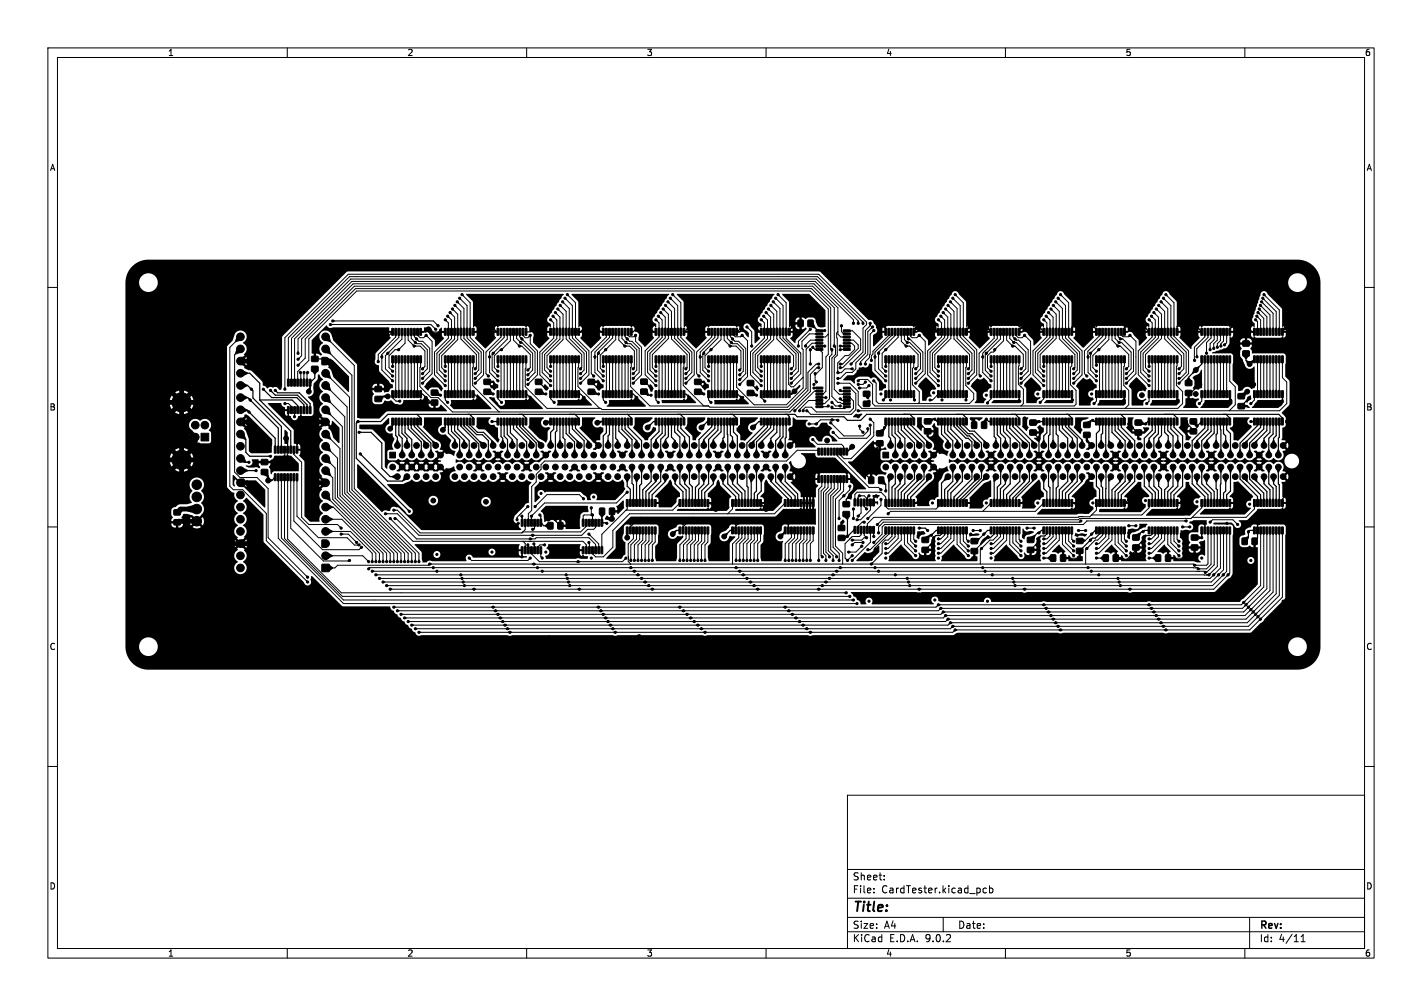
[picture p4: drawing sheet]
<svg xmlns="http://www.w3.org/2000/svg" width="297mm" height="210mm" viewBox="0 0 297 210" stroke-linecap="round" stroke-linejoin="round" font-family="sans-serif">
<defs><g id="words">
<text font-size="2.8" x="178" y="190.9">Title:</text>
<g font-size="2.1">
<text x="178" y="184">Sheet:</text>
<text x="178" y="186.7">File:</text>
<text x="184.1" y="186.7">CardTester.kicad_pcb</text>
<text x="178" y="196.9">KiCad</text>
<text x="178" y="194.1">Size:</text>
<text x="184.7" y="194.1">A4</text>
<text x="185.7" y="196.9">E.D.A.</text>
<text x="193.3" y="196.9">9.0.2</text>
<text x="200" y="194.1">Date:</text>
<text x="263" y="194.3">Rev:</text>
<text x="263" y="196.9">Id:</text>
<text x="267.1" y="196.9">4/11</text>
</g>
<g font-size="1.8">
<text x="35" y="11.9">1</text>
<text x="85" y="11.9">2</text>
<text x="135" y="11.9">3</text>
<text x="185" y="11.9">4</text>
<text x="235" y="11.9">5</text>
<text x="285" y="11.9">6</text>
<text x="10.3" y="35.9">A</text>
<text x="285.4" y="35.9">A</text>
<text x="10.3" y="85.9">B</text>
<text x="285.3" y="85.9">B</text>
<text x="10.3" y="135.9">C</text>
<text x="285.3" y="135.9">C</text>
<text x="10.3" y="185.9">D</text>
<text x="285.3" y="185.9">D</text>
<text x="35" y="199.9">1</text>
<text x="85" y="199.9">2</text>
<text x="135" y="199.9">3</text>
<text x="185" y="199.9">4</text>
<text x="235" y="199.9">5</text>
<text x="285" y="199.9">6</text>
</g>
</g></defs>
<g fill="none" stroke="#000" stroke-width=".21">
<path d="M10 10h277v190h-277zM12 12h273v186h-273zM60 10v2M110 10v2M160 10v2M210 10v2M260 10v2M10 60h2M50.2 70.3l-2.2 2.2v29l.7 .7h2l4.9 5v5.7l8.6 8.6M50.2 72.8l-1.2 1.3v24.5l1.1 1.1h3.6l2.3 2.3v10.3l8.2 8.2M62.2 79.9v-2.3l2.3-2.3v-4.5l10-10h94.7l3.8 3.7v9.5l-.5 .5v7.2l-.6 .6h-.8M62.2 75l.8-.7v-3.5l11-11h95.8l4.4 4.5v8l.3 .2v1.5l-.7 .8v8l1.2 1.2h.5l.3 .3h1.1"/>
<path d="M62.2 76.3l1.6-1.5v-4l10.4-10.5h95.3l4 3.9v8.6l.3 .2v1l-.5 .5v8.8l-1.1 1h-1.1M62.7 77.8l.1 2.1M63 76.8h.1M63.5 77.8v2.1M63.5 77.8h.1M64.2 77.8l-.1 .1v2l.1-.1M68 70.3l6 6v25.7l13.5 13.5v1.8M68 77.9l5 5v19.6l13 13v1.8M68 72.8l5.5 5.5v24l13.2 13.2v1.8M69 67.8h21l1 1M69.5 67h21l1 1M82.6 69.3v1.1l-3.6 3.6v1.5"/>
<path d="M82.6 75v7.3M83.3 69.3v1.2l-3.5 3.5v3.3l2.2 2.2M83.3 75v7.3M83.9 69.3v1.5l-3.4 3.5v2.7l1.5 1.5M83.9 75v7.3M84.6 69.3v2.4l-1.4 1.3h-.7l-1.3 1.3v2.5l.8 .7M84.6 75v7.3M85.2 69.3v1.7l1.3 1.3h1.2l1 1v3.2l-.5 .5M85.2 75v7.3M85.9 69.3v1.4l1.1 1.1h1l1.3 1.2v4l-1.1 1M85.9 75v7.3M86.6 69.3v1l.9 1h.8l1.4 1.4v4.8l-1.5 1.5"/>
<path d="M86.6 75v7.3M87.2 69.3v.7l.5 .5h.8l.5-.5 1.2 1.3v6.7l-2 2M87.2 75v7.3M87.8 75l-.1 5.7 2.3 2.3h1.5l3 3h70.5l4.2-4.2v-3.7l1.4-1.3h.4M93 66.8l.6 .6v3.2l-2.8 2.9v4.8l2.2 2.2M93.5 66l.8 .8v3.9l-3.1 3.1v4l1.8 1.7M93.6 75v7.3M94 65.3l1 .9v4.6l-3.3 3.2v3.3l1.3 1.2M94.3 75v7.3M94.5 64.5l1.1 1.1v5.3l-3.3 3.4v2.5l.7 .7M95 75v7.3M95 63.8l1.2 1.2v5.8l3.3 3.2v2.8l-.2 .2"/>
<path d="M95.5 63l1.4 1.4v6.3l3.1 3.1v3.5l-.7 .7M95.6 75v7.3M96 62.3l1.5 1.5v6.8l3 2.9v4.3l-1.2 1.2M96.2 75v7.3M96.5 61.5l1.7 1.7v7.3l2.8 2.8v5l-1.7 1.7M96.9 75v7.3M97.5 75v7.3M98.2 75v7.3M98.9 75l-.2 5.5 5.6 5.5M104.7 69.3v1.1l-3.2 3.1v4.5l.5 .5M104.7 75v7.3M105.3 69.3v1.2l-3 3v4.3l1.7 1.7"/>
<path d="M105.3 75v7.3M105.9 69.3v1.5l-3.1 3.2v3.3l1.2 1.2M105.9 75v7.3M106.6 69.3v1.9l-3.4 3.1v2.5l.8 .7M106.6 75v7.3M107.2 69.3v1.7l1.3 1.3h.5l1.8 1.7v2.8l-.6 .5M107.2 75v7.3M107.9 69.3v1.4l.8 .8h.3l2.2 2.3v3.5l-1 1M107.9 75v7.3M108.5 69.3v1l3.2 3.2v4.3l-1.5 1.5M108.5 75v7.3M109.2 69.3v.7l.5 .5h.5l.6-.5v1.8l1.4 1.5v5l-2 2"/>
<path d="M109.2 75v7.3M109.8 75l-.1 5.7 4.6 4.6h11.2l.3 .2h38.9l4-4v-3.8l1.8-1.7h.5M115 75v1.5M115 66.8l.6 .6v3.2l-2.8 2.9v4.8l2.2 2.2M115.5 66l.8 .8v3.9l-3.1 3.1v4l1.8 1.7M115.6 75v7.3M116 65.3l1 .9v4.6l-3.3 3.2v3.3l1.3 1.2M116.3 75v7.3M116.5 64.5l1.1 1.1v5.3l-3.3 3.4v2.5l.7 .7M117 75v7.3M117 63.8l1.2 1.2v5.8l3.3 3.2v2.8l-.3 .2M117.5 63l1.4 1.4v6.3l3.1 3.1v3.5l-.8 .7"/>
<path d="M117.6 75v7.3M118 62.3l1.5 1.5v6.8l3 2.9v4.3l-1.3 1.2M118.2 75v7.3M118.5 61.5l1.7 1.7v7.3l2.8 2.8v5l-1.8 1.7M118.9 75v7.3M119.5 75v7.3M120.2 75v7.3M120.8 75l-.1 5.7 4.5 4.6M126.5 73h.1M126.6 69.3v1.1l-3.1 3.1v4.5l.5 .5M126.6 75v7.3M127.3 69.3v1.2l-3 3v4.3l1.7 1.7"/>
<path d="M127.3 75v7.3M127.9 69.3v1.3l-2.9 2.9-.2 .5v3.3l1.2 1.2M127.9 75v7.3M128.6 69.3v1.6l-3.2 3.2v2.8l.6 .6M128.6 75v7.3M129.3 69.3v1.7l1.2 1.3h1l1 1v3.5l-.3 .2M129.3 75v7.3M129.9 69.3v1.4l1.1 1.1h.7l1.3 1.2v4.3l-.8 .7M129.9 75v7.3M130.5 69.3v1l1 1h.5l1.5 1.5v5l-1.3 1.2M130.5 75v7.3M131.2 69.3v.7l.3 .3h.9l.4-.3v1.3l1.2 1.2v5.8l-1.8 1.7"/>
<path d="M131.2 75v7.3M137 66.8l.6 .6v3l-2.9 2.9v5l2.3 2.2M137.5 66l.8 .8v3.7l-3.1 3v4.3l1.8 1.7M137.6 75v7.3M138 65.3l.9 .9v4.4l-3.1 3.2v3.5l1.2 1.2M138.3 75v7.3M138.5 64.5l1.1 1.1v5.1l-3.4 3.3v2.8l.8 .7M138.9 75v7.3M139 63.8l1.2 1.2v5.8l3.3 3.2v2.8l-.3 .2M139.5 63l1.4 1.4v6.3l3.1 3.1v3.5l-.8 .7M139.6 75v7.3M140 62.3l1.6 1.5v6.8l2.9 2.9v4.3l-1.3 1.2"/>
<path d="M140.2 75v7.3M140.5 61.5l1.7 1.7v7.3l2.8 2.8v5l-1.8 1.7M140.9 75v7.3M141.6 75v7.3M142.2 75v7.3M142.8 75l-.1 5.5 4.3 4.3M148.5 73h.1M148.6 69.3v1.1l-3.1 3.1v4.5l.5 .5M148.6 75v7.3M149.3 69.3v1.2l-3.1 3v4.3l1.8 1.7M149.3 75v7.3M149.9 69.3v1.3l-2.9 2.9-.2 .5v3.3l1.2 1.2"/>
<path d="M149.9 75v7.3M150.6 69.3v1.6l-3.4 3.4v2.5l.8 .7M150.6 75v7.3M151.2 69.3v1.7l1.3 1.3h1.2l1 1v3.7l-.2 .3M151.2 75v7.3M151.9 69.3v1.4l1.1 1.1h1l1.2 1.2v4.5l-.7 .8M151.9 75v7.3M152.5 69.3v1l1 1h.8l1.4 1.5v5.2l-1.2 1.3M152.5 75v7.3M153.2 69.3v.6l.4 .4h1.1l.3-.3 1.1 1.1v7.5l-1.6 1.7M153.2 75v7.3M156 68.3l1 1v3"/>
<path d="M159 66.8l.7 .6v3.2l-3 2.9v4.8l2.3 2.2M159.5 66l.8 .8v3.9l-3.1 3.1v4l1.8 1.7M159.7 75v7.3M160 65.3l.9 .9v4.6l-3.1 3.2v3.3l1.2 1.2M160.3 75v7.3M160.5 64.5l1.1 1.1v5.3l-3.4 3.3v2.6l.8 .7M160.9 75v7.3M161 63.8l1.2 1.2v5.8l3.5 3.5v2.2l-.5 .5M161.5 63l1.4 1.4v6.1l3.4 3.4v3.1l-1.1 1M161.6 75v7.3M162 62.3l1.6 1.5v6.8l3.2 3.2v3.7l-1.6 1.5M162.2 75v7.3"/>
<path d="M162.5 61.5l1.7 1.7v7.5l3 3.1v4.2l-2 2M162.9 75v7.3M163.6 75v7.3M164.2 75v7.3M164.8 75l-.1 .1v5.1l.5 .6h.5l2-2.1M167.1 73.6h.1M168.5 72.8h.1M168.8 72.5h.1M169.2 73v3M169.2 68.8l-2.4 2.5v1M169.8 72.5l.4 .5h.9l.6 .6v3.2l-1.2 1.2h-.2v1.5l.2 .3M171.1 71h-1.9l-1 1v.3"/>
<path d="M171.1 69.7h-2.1l-1.5 1.6v1.5l.2 .2v8l-3.4 3.5h-6.8l-3.6-3.6v-5.9M171.1 71.7h-1.5l-1.2 1.2v8.2l-3.9 3.9h-16.3l-.2-.2h-12.2l-4.1-4.1 .1-5.7M172.2 72.3h-1.1M173 69.8l-.6 .6h-1.3M175 69.3l-.3 .2 .2 4.7-.7 .6v6.5l1.1 1h1.6M175.5 72.3h1.4M175.7 68v1.2l.5 .5h.7M176.9 73h-1.4M176.9 70.4h-1.3l-.6-.7v-5.4l-5-5h-96.2l-11.6 11.5v3M176.9 71.7h1l.6 .6v.7l-1.3 1.2h-.7l-1.5 1.6v2h.7l.8-.8h1.5M176.9 71h1.3l1 1v.8l-3.2 3.2h-.5M176.9 69.1h1.1l1.8 1.7v2.2l-3.8 3.8h-.5"/>
<path d="M177.7 76l2.6-2.5v-5l.7-.7v-.5l-10-10h-98.3l-13.2 13.2v10.8M178.2 67.5v-.7l-7.9-8h-96.8l-12 11.9v9.2M179.2 67.5v-.5l-8.7-8.7h-97.3l-12.3 12.3v9.3M180.3 67.5v-.2l-9.6-9.5h-97.7l-12.8 12.7v9.4M180.7 79.8l-.4 .5h-1.1M181.7 68h.1M181.7 67.5v.5l-1 1v4.8l-2 2v1.2l-.7 .8h-1.2l-1.3 1.2h-.5M182.2 68.3l-1 1v4.7l-1.4 1.5v.5M182.5 69l-.8 .8v4.2l-.1 .6-.9 .9v.5M185.7 69.3v.7l-3.4 3.3v.6l-.3 .4v1M185.7 75v7.3M186.3 69.3v.7l-3.5 3.5v3.8l2.2 2.2"/>
<path d="M186.3 75v7.3M186.9 69.3v.8l-3.4 3.4v3.5l1.5 1.5M186.9 75v7.3M187.6 69.3v1.1l-3.4 3.4v3l.8 .7M187.6 75v7.3M188.2 69.3v2l1 1h.8l1.7 1.7v2.5l-.5 .5M188.2 75v7.3M188.9 69.3v1.6l.6 .6h.5l2.2 2.3v3.2l-1 1M188.9 75v7.3M189.5 69.3v1.3l.5 .2 2.8 2.7v4l-1.6 1.5M189.5 75v7.3M190.2 69.3v.9l.3 .3h1l.5-.5 1.3 1.3v6.7l-2.1 2"/>
<path d="M190.2 75v7.3M190.9 75v1.6l-.3 .3v3.4l1.4 1.5v2.2l-.3 .3M196 66.8l.6 .6v3l-2.8 2.9v5l2.2 2.2M196.5 66l.8 .8v3.7l-3.1 3v4.3l1.8 1.7M196.6 75v7.3M197 65.3l.9 .9v4.4l-3.2 3.2v3.5l1.3 1.2M197.3 75v7.3M197.5 64.5l1.1 1.1v5.1l-3.4 3.3v2.8l.8 .7M197.9 75v7.3M198 63.8l1.2 1.2v5.8l3.3 3.2v2.8l-.3 .2M198.5 63l1.4 1.4v6.3l3.1 3.1v3.5l-.8 .7M198.6 75v7.3"/>
<path d="M199 62.3l1.6 1.5v6.5l2.9 3v4.5l-1.3 1.2M199.2 75v7.3M199.5 61.5l1.7 1.7v7l2.8 2.8v5.3l-1.8 1.7M199.9 75v7.3M200.6 75v7.3M201.2 75v7.3M201.9 75l-.2 5.5 1.7 1.6v1.3l-.9 .9h-19l-.5-.5v-3.8l-.5-.5M205.5 73.5l-.3 .3v4l1.8 1.7M205.5 73.5h.1M205.8 73.2l-.3 .3M205.8 73.2h.1M207.6 69.3v1.3l-3.1 3.2v4.5l.2 .2"/>
<path d="M207.6 75v7.3M208.3 69.3v1.4l-2.5 2.5M208.3 75v7.3M209 69.3v1.5l-3.2 3.2v3.3l1.2 1.2M209 75v7.3M209.6 69.3v1.9l-1.9 1.8v.3l-.2 .2h-.5l-.7 .8v2.5l.7 .7M209.6 75v7.3M210.3 69.3v1.7l1.2 1.3h.5l1.7 1.7v2.5l-.4 .5M210.3 75v7.3M210.9 69.3v1.4l.8 .8h.5l2 2v3.5l-.9 1M210.9 75v7.3M211.5 69.3v1l.7 .7h.5l2 2v4.5l-1.4 1.5"/>
<path d="M211.5 75v7.3M212.2 69.3v.7l.5 .5h.8l.5-.5 1.2 1.3v6.7l-1.9 2M212.2 75v7.3M212.8 75l-.1 5.2 1.1 1.1v3l-.5 .5M218 66.8l.7 .6v3l-3 2.9v5l2.3 2.2M218.5 66l.8 .8v3.7l-3 3v4.3l1.7 1.7M218.7 75v7.3M219 65.3l.9 .9v4.4l-3.1 3.2v3.5l1.2 1.2M219.3 75v7.3M219.5 64.5l1.1 1.1v5.1l-3.4 3.3v2.8l.8 .7M219.9 75v7.3M220 63.8l1.2 1.2v5.8l3.3 3.2v2.8l-.3 .2"/>
<path d="M220.5 63l1.4 1.4v6.3l3.1 3.1v3.5l-.8 .7M220.6 75v7.3M221 62.3l1.5 1.5v6.8l3 2.9v4.3l-1.3 1.2M221.2 75v7.3M221.5 61.5l1.7 1.7v7.3l2.8 2.8v5l-1.8 1.7M221.9 75v7.3M222.5 75v7.3M223.2 75v7.3M223.8 75v1.4l-.2 .3v3.6l1.1 1.2v2.9l-.3 .4h-41.6l-.6-.5v-4l-1-1.1h-1.7l-.3 .3M229.5 73h.1M229.6 69.3v.8l-3.1 3.2v4.7l.5 .5M229.6 75v7.3"/>
<path d="M230.3 69.3v.9l-3.1 3.1 .1 4.5 1.7 1.7M230.3 75v7.3M230.9 69.3v1.3l-3.2 3.2 .1 3.5 1.2 1.2M230.9 75v7.3M231.6 69.3v1.6l-3.4 3.3v2.6l.8 .7M231.6 75v7.3M232.2 69.3v1.7l1.3 1.3h.5l1.7 1.7v2.5l-.5 .5M232.2 75v7.3M232.9 69.3v1.4l.9 .8h.4l2 2v3.5l-1 1M232.9 75v7.3M233.5 69.3v1l.5 .5h.5l2.3 2.2v4.5l-1.6 1.5M233.5 75v7.3"/>
<path d="M234.2 69.3v.7l.4 .3h1.1l.3-.3 1.3 1.3v6.7l-2.1 2M234.2 75v7.3M234.9 75l-.2 5.5 1 1v3l-.7 .8M240 66.8l.6 .6v3l-2.9 2.9v5l2.3 2.2M240.5 66l.8 .8v3.7l-3.1 3v4.3l1.8 1.7M240.6 75v7.3M241 65.3l.9 .9v4.4l-3.2 3.2v3.5l1.3 1.2M241.3 75v7.3M241.5 64.5l1.1 1.1v5.1l-3.4 3.3v2.8l.8 .7M241.9 75v7.3M242 63.8l1.3 1.2v5.8l3.5 3.5v2.2l-.6 .5M242.5 63l1.4 1.4v6.1l3.4 3.4v3.1l-1.1 1"/>
<path d="M242.6 75v7.3M243 62.3l1.6 1.5v6.5l3.1 3.2v4.3l-1.2 1.2h-.3M243.3 75v7.3M243.5 61.5l1.7 1.7v7l3 3.1v4.7l-2 2M243.9 75v7.3M244.6 75v7.3M245.2 75v7.3M245.8 75l-.1 5.5 1.3 1.3v2.5l-1 1h-66l-.8-.8v-2.7l-1.7-1.8h-2.5M251.6 69.3v1l-2.1 2.2v2.8M251.6 75v7.3M252.3 69.3v1.2l-2.3 2.3v1.7M252.3 75v7.3"/>
<path d="M253 69.3v1.3l-1 .9v2.3M253 75v7.3M253.6 69.3v1.6l-.9 .9v1.2M253.6 75v7.3M254.2 69.3v1.7l-.7 .8v1M254.2 75v7.3M254.9 69.3v1.8l-.7 .7v.7M254.9 75v7.3M255.5 69.3v1.9l-.5 .6v.5M255.5 75v7.3M256.2 69.3v2.3l-.5 .4M256.2 75v7.3"/>
<path d="M256.8 75v4.6l1.2 1.2v3.7l-1.2 1.3M262.2 66.8l.5 .4v2.1M262.5 66l.8 .8v2.5M262.7 75v7.3M262.7 65.3l1.2 1.2v2.8M263 64.5l1.6 1.6v3.2M263.3 63.8l1.9 2v3.5M263.3 75v7.3M263.5 63l2.4 2.4v3.9M263.8 62.3l2.7 2.8v4.2M263.9 75v7.3M264 61.5l3.2 3.2v4.6"/>
<path d="M264.6 75v7.3M265.2 75v7.3M265.9 75v7.3M266.5 75v7.3M267.2 75v7.3M267.9 75v3.9l.8 .9v4.5l-1.4 1.5h-88.1M285 60h2M58.1 99.6v12.8l13.6 13.6h107.3M58.8 99.6v12.7l12.9 13h106.5M59.4 99.6v12.8l12.1 12.1h106M59.5 84.3h.7l.7 .6v.7M60.1 99.6v12.9l11.2 11.3h105.5"/>
<path d="M60.7 99.6v10.7l6.8 6.8h5.4l.1-.1M61.4 99.6v9.2l6 6h7.6l.5-.5M61.4 93.9v1l1.6 1.6v11.5l1.5 1.5h6l.8 .8M61.5 85.6v1.4M61.5 87h.1M62 99.6v8.2l4.5 4.5h6l1.5 1.5h1M68 90.6l3 3v9.9l12 12v1.8M68 98.2l1.5 1.5v4.6l11.2 11.2v1.8M68 80.5l4.5 4.5v17.8l12.7 12.7v1.8M68 95.7l2 2v6.3l11.5 11.5v1.8M68 85.5l3.5 3.5v14.3l12.2 12.2v1.8M68 93.2l2.5 2.5v8.1l11.8 11.7v1.8"/>
<path d="M68 83l4 4v16l12.5 12.5v1.8M82 88v1l-.5 .5M82 82.3v.7l.7 .8h.8M93 82.3v1.2l.5 .5M93 88v1.3l-.5 .5M104 82.3v1l.7 .7M115 82.3v1l.8 .7M126 82.3v1.2l.5 .5M137 82.3v1.2l.5 .5M148 82.3v1.2l.5 .5M159 82.3v.7l.7 .8M165.5 85.5h.1"/>
<path d="M165.8 85.2h.1M169.8 91.8l.9 1h5l.5 .4v1.1M171 94h-4.5l-2.2 2.3h-50.6l-.7 .7v1l-1 1v1.6l-1 1v5l-.6 .7v1.8M171.1 83.6h-2.2l-1.9 1.9v.3M171.1 83h1.4M171.1 81.7h-1l-4.1 4.1M173 84.8l-.2 .1h-1.7M173.5 88.3l2.8 2.7h4l.9-1v-.5M173.8 84l.7 .8h1M174.9 94.3v.9l6.6 6.6h2l.5 .5M175 87.8l-3.6-.2-.9 .9h-1.5M175.5 81.5l.2 .2h1.2"/>
<path d="M175.5 83.3l.3 .3h1.1M176.9 84.9l-.4 .4h-2.5l-.2-.3M176.9 83h.6l.7 .7v1.6l-.7 .7h-7l-1-1h-1.3l-.5 .5v.3M176.9 81h.7l1.1 1.2v3.3l-.9 1h-8.5l-.8-.7M179.5 89v.6l.8 .7M181.5 80.5l-.5 .5h-1.5M181.7 87.5l.8 .8v2.7l-4.8 4.8h-1.4l-.8-.8v-.7M181.7 88.8h.1M181.8 88.8v1.9l-.8 .8h-5.8l-1.2-1.2M185 82.3v.7l-.5 .5M196 82.3l-1.2 1.2h-.6M207 82.3v1l-.7 .8"/>
<path d="M213.2 80.8h.1M218 82.3v1l-.8 .7M229 82.3v1.5l-.5 .5M240 82.3v1.5l-.5 .5M251 82.3v1.5l-.5 .5M262 82.3v1.2l-.8 .8M10 110h2M68 110.9h5.2l4.5 4.6v1.8M68 105.9h1.6l9.6 9.6v1.8M68 103.3v.2l12 12v1.8M68 116h7.8l1.2 1.3M68 108.4h3.4l7.1 7.1v1.8"/>
<path d="M71.3 111.5h1.4l1.8 1.8M80.5 107.3h2.5l4.5 4.5h34l1.3-1.3h1.2l.4-.4v-1M81.5 108.3l4.7 4.7h35.5l.7 .7v1.2M82.3 106.5h.7l4.7 4.8h21.3l.7-.7v-1.5M82.5 108.3h.2l4.3 4.2h24.7l.3-.2h11l1.4 1.4v1.2M98 116.5l.5 .5h11.7l.6-.5M108.5 107.5h.1M108.8 107.2h.1M109 107.8v1.3M109.3 113l.4 .5v1.4M110.2 105.8l-2.2 2.2v.5M110.2 113.8l.2 1.1"/>
<path d="M111 114.9v.7l1.7 1.7h17.3l.8-.8M111.5 113.5l.1 .2v1.2M111.6 109.1v1.3l-.4 .1M112.9 114.9v1.3l.3 .3M113.7 113.8h-.9l-.5 .4v.7M121.9 104.1l-.9-.8h-6.7l-2.6 2.5M122.4 109.1v.8l-1.1 1.1h-12M123 111.5l2.1 2.1v1.3M123 113.3l.1 1.6M123.5 106v1.3l.2 .2M123.7 107.5h-1.7l-.2 .2v1.4M123.7 107.5v1.6"/>
<path d="M131 102.8l-2.3 2.2h-15l-2.7 2.8v1.3M131 105v1.3l-5.3 5.3v3.3M131.7 117.8h-42l-.2 .2h-19l-.6 .6h-1.9M132.3 110.7v1.8l-1.1 1 .1 2.8a1.27 1.27 0 0 0 .4 1.5M132.9 110.7v1.9l-1.2 1.2v3.2M133.6 110.7v2l-1.1 1.1v3.2M134.3 110.7v2.1l-1.1 1v3.2M134.9 110.7v2.2l-.9 .9v3.2M135.5 110.7v2.3l-.8 .8v3.2M136.2 110.7v2.4l-.7 .7v3.2M136.8 110.7v2.5l-.6 .6v3.2M142 105l-1.5 1.5h-9.7"/>
<path d="M143.3 110.7v1.8l-1.3 1.3v3.2M143.9 110.7v1.9l-1.1 1.2v3.2M144.6 110.7v2l-1.1 1.1v3.2M145.2 110.7v2.1l-.9 1v3.2M145.9 110.7v2.2l-.9 .9v3.2M146.6 110.7v2.3l-.9 .8v3.2M147.2 110.7v2.4l-.7 .7v3.2M147.8 110.7v2.5l-.6 .6v3.2M153 105v1.3l-1 1M154.3 110.7v1.6l-1.3 1.3v4.2M154.9 110.7v1.6l-1.2 1.2v3.5M155.6 110.7v1.7l-1.1 1.1v3.5"/>
<path d="M156.2 110.7v1.8l-1 1v3.5M156.9 110.7v1.9l-.9 .9v3.5M157.5 110.7v2l-.8 .8v3.5M158.2 110.7v2.1l-.7 .7v3.5M158.8 110.7v2.2l-.6 .6v3.5M164 105l-2.3 2.3h-30.2l-3.5 3.5v3.5l-2 2h-1.6l-.7-.7v-.7M165.3 110.7v1.5l-1.3 1.3v3.5M165.9 110.7v1.6l-1.2 1.2v3.5M166.6 110.7v1.7l-1.1 1.1v3.5M167.2 110.7v1.8l-.9 1v3.5M167.9 110.7v1.9l-.9 .9v3.5M168.5 110.7v2l-.8 .8v3.5"/>
<path d="M169.2 110.7v2.1l-.7 .7v3.5M169.8 110.7v2.2l-.6 .6v3.5M171.7 100v1.5l-.7 .7v14.8M172.3 100v1.7l-.8 .8v13.5l.2 .3M173 100v1.8l-1 1v12.7l.5 .5v1M173.6 100v1.9l-1.1 1.1v12.3l.8 .7v.3M174.2 100v2l-1.2 1.3v11.7l1 1v1M174.9 100l.1 2-1.5 1.5v11.3l1.2 1.2v.3M175.5 100v2.2l-1.5 1.6v10.5l1.3 1.2-.1 1.5M176 109l-.3 .3v.9M176.2 100v2.5l-1.7 1.7v9.8l1.5 1.5v2.3M177.5 112.5h.1"/>
<path d="M177.5 101.5v.8l-2.3 2.2v3.8M177.8 112.2h.1M178.2 106.3v2M178.5 104.9v-1.7l.5-.4h4.7h.3l1 1v1.9l.5 .6h10l.5-.5v-.8M179.8 104.9v2.2l-.6 .7M179.8 110.6v1l-.3 .4h-1.5l-1.5 1.5v3l.5 .5 1-1M180 114l-1.3 1.3h-1.5M180.3 113.3h-1.8l-.5 .5M180.5 104.9v.9l.5 .5M180.5 110.6v1.2l.5 .5h-.5l-.5 .5h-2M180.5 109h-.4l-.9 .9v.7M181.1 104.2l-.6-.7h-1l-.3 .3v1.1"/>
<path d="M181.5 103.5l-.4 .4v1M181.8 110.6v2.6l-3.8 3.8M181.8 104.9v1.6l-2 2h-.8M182.5 110.6v1.4M183.8 109.7h.1M184 104.3v1.2l-2.8 2.8M185 110.7v.8l-3.2 3.3h-.6M185.7 110.7v.8l-2.9 2.9v.4M186.3 110.7v1.3l-.8 .8h-.6l-.7 .6v2.1l-2.2 2.3M186.9 110.7v1.4l-1.4 1.4h-.5M187.6 110.7v1.7l-2.1 2.1h-.5M188.2 110.7v2.1l-2.7 2.7h-.5"/>
<path d="M188.9 110.7v3l2.3 2.3M189.5 110.7v2.6l1.7 1.7M190.2 110.7v2.3l1 1M190.9 110.7v1.9l.3 .4M195 112.3v.7l-1.7 1.8M197.3 110.7v1l-.8 .8h-.5M197.9 110.7v1.4l-1.4 1.4h-.5M198.6 110.7v1.7l-2.1 2.1h-.5M199.2 110.7v2.1l-2.7 2.7h-.5M199.9 110.7v3l2.3 2.3M200.6 110.7v2.6l1.6 1.7M201.2 110.7v2.3l1 1"/>
<path d="M201.9 110.7v1.9l.3 .4M203.3 110.8h1.4M205.5 111.5l-1.5 1.5h-.5M206.3 112.3l-2.8 2.7M207 105l-1.8 1.8M208.3 110.7v1.2l-.9 .9h-.6l-2.1 2v3M209 110.7v1.4l-1.5 1.4h-.5M209.6 110.7v1.7l-2.1 2.1h-.5M210.3 110.7v2.1l-2.8 2.7h-.5M210.9 110.7v3l2.4 2.3M211.5 110.7v2.6l1.8 1.7M212.2 110.7v2.3l1.1 1"/>
<path d="M212.8 110.7v1.9l.5 .4M214.5 110.3h1.5M216.8 112.5v.8l-1.6 1.5M218 105l-1.7 1.8h-30.3l-.5 .5M219.3 110.7v1.2l-.6 .6h-.7M219.9 110.7v1.4l-1.4 1.4h-.5M220.6 110.7v1.7l-2.1 2.1h-.5M221.2 110.7v2.1l-2.7 2.7h-.5M221.9 110.7v3l2.3 2.3M222.5 110.7v2.6l1.7 1.7M223.2 110.7v2.3l1 1M223.8 110.7v1.9l.4 .4"/>
<path d="M225.2 110.8h1.6M225.5 115v1.4l-.2 .1h-3.3M225.7 108.8l-.2 .2h-41l-1 1v1.3M227 108.8l-.7 .7h-41.6l-.5 .5v1.5l-1.7 1.8M227 108.8h20.7M227 108.8h.1M228 111.5l-1.4 1.4h-1.1M229 116.5h2M229 105v1.5l-1.4 1.4-2.2-.1-.2 .2h-42.7l-1.4 1.4v1.2M230.3 110.7v1l-1 1.1h-.6l-1.9 2v3M230.9 110.7v1.4l-1.4 1.4h-.5M231.6 110.7v1.7l-2.1 2.1h-.5"/>
<path d="M232.2 110.7v2.1l-2.7 2.7h-.5M232.9 110.7v3l2.3 2.3M233.5 110.7v2.6l1.7 1.7M234.2 110.7v2.3l1 1M234.9 110.7v1.9l.3 .4M235.7 109.8h1.6M240 105v1l-1.5 1.5h-10.5M241.3 110.7v1l-.8 .8h-.5M241.9 110.7v1.4l-1.4 1.4h-.5M242.6 110.7v1.7l-2.1 2.1h-.5M243.3 110.7v2.1l-2.8 2.7h-.5M243.9 110.7v3l2.3 2.3"/>
<path d="M244.6 110.7v2.6l1.6 1.7M245.2 110.7v2.3l1 1M245.8 110.7v1.9l.4 .4M247 110h1.5M249.5 114.3v1.2l-1 1h-4.5M251 105v1l-2.3 2.3-23.2-.1-.3 .3h-41l-.9 1M252.3 110.7v7l-.3 .3h-2.5l-.3-.2h-117.5M252.7 109l.6-.5h4.2l1 1M253 110.7v7.1l-1 1h-1.7l-.3-.3h-172.7l-.3 .3M253.6 110.7v7.2l-1.6 1.6h-.3l-.2-.2h-173.8M254.2 110.7v7.6l-1.7 1.7M254.9 110.7v7.9l-2.2 2.2h-173.5"/>
<path d="M255.5 110.7v8.3l-2.5 2.5h-173M256.2 110.7v8.6l-2.9 3h-172.6M256.8 110.7v9l-3.3 3.3h-172M262 105v1.3l-1.7 1.7h-11.3M263.3 110.7v11.5l-4 4.1h-63.3l-.5 .5h-113.2M263.9 110.7v11.9l-4.4 4.4h-63l-.5 .5h-113M264.6 110.7v12.2l-4.8 4.9h-62.8l-.5 .5h-112.8M265.2 110.7v12.6l-5.2 5.2h-62.5l-.5 .5h-112.5M265.9 110.7v12.9l-5.6 5.7h-62.3l-.5 .5h-112.3M266.5 110.7v13.3l-6 6h-62l-.5 .5h-112M267.2 110.7v13.6l-6.5 6.5h-61.7l-.5 .5h-111.8M267.9 110.7v14l-6.9 6.8h-61.5l-.5 .5h-111.5"/>
<path d="M285 110h2M78.5 120h174M252.5 120h.1M10 160h2M177 166h108v32h-108zM285 160h2M60 198v2M110 198v2M160 198v2M177 194.5h108M177 191.5h108M177 187.5h108"/>
<path d="M177 181.5h108M182.5 186.3v.1M182.5 185.5v.1M184.7 183.6v.1M184.7 182.8v.1M197 191.5v3M206 185.5l-.4-.1-.3 .3 .2 .6h.5M206.7 185.5l.4-.1 .3 .3-.2 .6h-.5M206.7 184.9v1.5M210 198v2M260 198v2M261 191.5v6.5"/>
<path d="M271.7 196.6h.9M271.7 195.5l.5-.4v1.5"/>
</g>
<g fill="#000" stroke="#000" stroke-width=".21">
<path d="M49.6 74.9l.5-.3 .9 .1v1.4l-.8 .1a.8 .8 0 0 1-.7-.5 .8 .8 0 0 1 .1-.8zM65.1 76.5h1.3v1h-1.3zM65.1 74.4h1.3v1h-1.3zM67.2 74.7l.8-.1a.8 .8 0 0 1 .8 .7 .8 .8 0 0 1-.7 .9l-.9-.1zM81.8 68.6h.4l-.1 1.4h-.3zM81.8 74.3h.4l-.1 1.4h-.3zM82.5 68.6h.3v1.4h-.3zM82.5 74.3h.3v1.4h-.3zM83.1 68.6h.4l-.1 1.4h-.3zM83.1 74.3h.4l-.1 1.4h-.3zM83.8 68.6h.3v1.4h-.3zM83.8 74.3h.3v1.4h-.3z"/>
<path d="M84.4 68.6h.4l-.1 1.4h-.3zM84.4 74.3h.4l-.1 1.4h-.3zM85.1 68.6h.3v1.4h-.3zM85.1 74.3h.3v1.4h-.3zM85.7 68.6h.4l-.1 1.4h-.3zM85.7 74.3h.4l-.1 1.4h-.3zM86.4 68.6h.3v1.4h-.3zM86.4 74.3h.3v1.4h-.3zM87 68.6h.4l-.1 1.4h-.3zM87 74.3h.4l-.1 1.4h-.3zM87.7 68.6h.3v1.4h-.3zM87.7 74.3h.3v1.4h-.3z"/>
<path d="M92.8 68.6h.4l-.1 1.4h-.3zM92.8 74.3h.4l-.1 1.4h-.3zM93.5 68.6h.3v1.4h-.3zM93.5 74.3h.3v1.4h-.3zM94.1 68.6h.4l-.1 1.4h-.3zM94.1 74.3h.4l-.1 1.4h-.3zM94.8 68.6h.3v1.4h-.3zM94.8 74.3h.3v1.4h-.3zM95.4 68.6h.4l-.1 1.4h-.3zM95.4 74.3h.4l-.1 1.4h-.3zM96.1 68.6h.3v1.4h-.3zM96.1 74.3h.3v1.4h-.3z"/>
<path d="M96.7 68.6h.4l-.1 1.4h-.3zM96.7 74.3h.4l-.1 1.4h-.3zM97.4 68.6h.3v1.4h-.3zM97.4 74.3h.3v1.4h-.3zM98 68.6h.4l-.1 1.4h-.3zM98 74.3h.4l-.1 1.4h-.3zM98.7 68.6h.3v1.4h-.3zM98.7 74.3h.3v1.4h-.3zM103.8 68.6h.4l-.1 1.4h-.3zM103.8 74.3h.4l-.1 1.4h-.3zM104.5 68.6h.3v1.4h-.3zM104.5 74.3h.3v1.4h-.3z"/>
<path d="M105.1 68.6h.4l-.1 1.4h-.3zM105.1 74.3h.4l-.1 1.4h-.3zM105.8 68.6h.3v1.4h-.3zM105.8 74.3h.3v1.4h-.3zM106.4 68.6h.4l-.1 1.4h-.3zM106.4 74.3h.4l-.1 1.4h-.3zM107.1 68.6h.3v1.4h-.3zM107.1 74.3h.3v1.4h-.3zM107.7 68.6h.4l-.1 1.4h-.3zM107.7 74.3h.4l-.1 1.4h-.3zM108.4 68.6h.3v1.4h-.3zM108.4 74.3h.3v1.4h-.3z"/>
<path d="M109 68.6h.4l-.1 1.4h-.3zM109 74.3h.4l-.1 1.4h-.3zM109.7 68.6h.3v1.4h-.3zM109.7 74.3h.3v1.4h-.3zM114.8 68.6h.4l-.1 1.4h-.3zM114.8 74.3h.4l-.1 1.4h-.3zM115.5 68.6h.3v1.4h-.3zM115.5 74.3h.3v1.4h-.3zM116.1 68.6h.4l-.1 1.4h-.3zM116.1 74.3h.4l-.1 1.4h-.3zM116.8 68.6h.3v1.4h-.3zM116.8 74.3h.3v1.4h-.3z"/>
<path d="M117.4 68.6h.4l-.1 1.4h-.3zM117.4 74.3h.4l-.1 1.4h-.3zM118.1 68.6h.3v1.4h-.3zM118.1 74.3h.3v1.4h-.3zM118.7 68.6h.4l-.1 1.4h-.3zM118.7 74.3h.4l-.1 1.4h-.3zM119.4 68.6h.3v1.4h-.3zM119.4 74.3h.3v1.4h-.3zM120 68.6h.4l-.1 1.4h-.3zM120 74.3h.4l-.1 1.4h-.3zM120.7 68.6h.3v1.4h-.3zM120.7 74.3h.3v1.4h-.3z"/>
<path d="M125.8 68.6h.4l-.1 1.4h-.3zM125.8 74.3h.4l-.1 1.4h-.3zM126.5 68.6h.3v1.4h-.3zM126.5 74.3h.3v1.4h-.3zM127.1 68.6h.4l-.1 1.4h-.3zM127.1 74.3h.4l-.1 1.4h-.3zM127.8 68.6h.3v1.4h-.3zM127.8 74.3h.3v1.4h-.3zM128.4 68.6h.4l-.1 1.4h-.3zM128.4 74.3h.4l-.1 1.4h-.3zM129.1 68.6h.3v1.4h-.3zM129.1 74.3h.3v1.4h-.3z"/>
<path d="M129.7 68.6h.4l-.1 1.4h-.3zM129.7 74.3h.4l-.1 1.4h-.3zM130.4 68.6h.3v1.4h-.3zM130.4 74.3h.3v1.4h-.3zM131 68.6h.4l-.1 1.4h-.3zM131 74.3h.4l-.1 1.4h-.3zM131.7 68.6h.3v1.4h-.3zM131.7 74.3h.3v1.4h-.3zM136.8 68.6h.4l-.1 1.4h-.3zM136.8 74.3h.4l-.1 1.4h-.3zM137.5 68.6h.3v1.4h-.3zM137.5 74.3h.3v1.4h-.3z"/>
<path d="M138.1 68.6h.4l-.1 1.4h-.3zM138.1 74.3h.4l-.1 1.4h-.3zM138.8 68.6h.3v1.4h-.3zM138.8 74.3h.3v1.4h-.3zM139.4 68.6h.4l-.1 1.4h-.3zM139.4 74.3h.4l-.1 1.4h-.3zM140.1 68.6h.3v1.4h-.3zM140.1 74.3h.3v1.4h-.3zM140.7 68.6h.4l-.1 1.4h-.3zM140.7 74.3h.4l-.1 1.4h-.3zM141.4 68.6h.3v1.4h-.3zM141.4 74.3h.3v1.4h-.3z"/>
<path d="M142 68.6h.4l-.1 1.4h-.3zM142 74.3h.4l-.1 1.4h-.3zM142.7 68.6h.3v1.4h-.3zM142.7 74.3h.3v1.4h-.3zM147.8 68.6h.4l-.1 1.4h-.3zM147.8 74.3h.4l-.1 1.4h-.3zM148.5 68.6h.3v1.4h-.3zM148.5 74.3h.3v1.4h-.3zM149.1 68.6h.4l-.1 1.4h-.3zM149.1 74.3h.4l-.1 1.4h-.3zM149.8 68.6h.3v1.4h-.3zM149.8 74.3h.3v1.4h-.3z"/>
<path d="M150.4 68.6h.4l-.1 1.4h-.3zM150.4 74.3h.4l-.1 1.4h-.3zM151.1 68.6h.3v1.4h-.3zM151.1 74.3h.3v1.4h-.3zM151.7 68.6h.4l-.1 1.4h-.3zM151.7 74.3h.4l-.1 1.4h-.3zM152.4 68.6h.3v1.4h-.3zM152.4 74.3h.3v1.4h-.3zM153 68.6h.4l-.1 1.4h-.3zM153 74.3h.4l-.1 1.4h-.3zM153.7 68.6h.3v1.4h-.3zM153.7 74.3h.3v1.4h-.3z"/>
<path d="M158.8 68.6h.4l-.1 1.4h-.3zM158.8 74.3h.4l-.1 1.4h-.3zM159.5 68.6h.3v1.4h-.3zM159.5 74.3h.3v1.4h-.3zM160.1 68.6h.4l-.1 1.4h-.3zM160.1 74.3h.4l-.1 1.4h-.3zM160.8 68.6h.3v1.4h-.3zM160.8 74.3h.3v1.4h-.3zM161.4 68.6h.4l-.1 1.4h-.3zM161.4 74.3h.4l-.1 1.4h-.3zM162.1 68.6h.3v1.4h-.3zM162.1 74.3h.3v1.4h-.3z"/>
<path d="M162.7 68.6h.4l-.1 1.4h-.3zM162.7 74.3h.4l-.1 1.4h-.3zM163.4 68.6h.3v1.4h-.3zM163.4 74.3h.3v1.4h-.3zM164 68.6h.4l-.1 1.4h-.3zM164 74.3h.4l-.1 1.4h-.3zM164.7 68.6h.3v1.4h-.3zM164.7 74.3h.3v1.4h-.3zM166.7 66.8h1v1.4h-1zM168.8 66.8h1v1.4h-1zM170.4 72.8h1.4l.1 .3h-1.4zM170.4 72.1h1.4l.1 .3-1.4 .1z"/>
<path d="M170.4 71.5h1.4l.1 .3h-1.4zM170.4 70.8h1.4l.1 .3-1.4 .1zM170.4 70.2h1.4l.1 .3h-1.4zM170.4 69.5h1.4l.1 .3-1.4 .1zM170.4 68.9h1.4l.1 .3h-1.4zM176.2 68.9h1.3l.1 .3h-1.4zM176.2 69.5h1.3l.1 .3-1.4 .1zM176.2 70.2h1.3l.1 .3h-1.4zM176.2 70.8h1.3l.1 .3-1.4 .1zM176.2 71.5h1.3l.1 .3h-1.4zM176.2 72.1h1.3l.1 .3-1.4 .1zM176.2 72.8h1.3l.1 .3h-1.4z"/>
<path d="M184.8 68.6h.4l-.1 1.4h-.3zM184.8 74.3h.4l-.1 1.4h-.3zM185.5 68.6h.3v1.4h-.3zM185.5 74.3h.3v1.4h-.3zM186.1 68.6h.4l-.1 1.4h-.3zM186.1 74.3h.4l-.1 1.4h-.3zM186.8 68.6h.3v1.4h-.3zM186.8 74.3h.3v1.4h-.3zM187.4 68.6h.4l-.1 1.4h-.3zM187.4 74.3h.4l-.1 1.4h-.3zM188.1 68.6h.3v1.4h-.3zM188.1 74.3h.3v1.4h-.3z"/>
<path d="M188.7 68.6h.4l-.1 1.4h-.3zM188.7 74.3h.4l-.1 1.4h-.3zM189.4 68.6h.3v1.4h-.3zM189.4 74.3h.3v1.4h-.3zM190 68.6h.4l-.1 1.4h-.3zM190 74.3h.4l-.1 1.4h-.3zM190.7 68.6h.3v1.4h-.3zM190.7 74.3h.3v1.4h-.3zM195.8 68.6h.4l-.1 1.4h-.3zM195.8 74.3h.4l-.1 1.4h-.3zM196.5 68.6h.3v1.4h-.3zM196.5 74.3h.3v1.4h-.3z"/>
<path d="M197.1 68.6h.4l-.1 1.4h-.3zM197.1 74.3h.4l-.1 1.4h-.3zM197.8 68.6h.3v1.4h-.3zM197.8 74.3h.3v1.4h-.3zM198.4 68.6h.4l-.1 1.4h-.3zM198.4 74.3h.4l-.1 1.4h-.3zM199.1 68.6h.3v1.4h-.3zM199.1 74.3h.3v1.4h-.3zM199.7 68.6h.4l-.1 1.4h-.3zM199.7 74.3h.4l-.1 1.4h-.3zM200.4 68.6h.3v1.4h-.3zM200.4 74.3h.3v1.4h-.3z"/>
<path d="M201 68.6h.4l-.1 1.4h-.3zM201 74.3h.4l-.1 1.4h-.3zM201.7 68.6h.3v1.4h-.3zM201.7 74.3h.3v1.4h-.3zM206.8 68.6h.4l-.1 1.4h-.3zM206.8 74.3h.4l-.1 1.4h-.3zM207.5 68.6h.3v1.4h-.3zM207.5 74.3h.3v1.4h-.3zM208.1 68.6h.4l-.1 1.4h-.3zM208.1 74.3h.4l-.1 1.4h-.3zM208.8 68.6h.3v1.4h-.3zM208.8 74.3h.3v1.4h-.3z"/>
<path d="M209.4 68.6h.4l-.1 1.4h-.3zM209.4 74.3h.4l-.1 1.4h-.3zM210.1 68.6h.3v1.4h-.3zM210.1 74.3h.3v1.4h-.3zM210.7 68.6h.4l-.1 1.4h-.3zM210.7 74.3h.4l-.1 1.4h-.3zM211.4 68.6h.3v1.4h-.3zM211.4 74.3h.3v1.4h-.3zM212 68.6h.4l-.1 1.4h-.3zM212 74.3h.4l-.1 1.4h-.3zM212.7 68.6h.3v1.4h-.3zM212.7 74.3h.3v1.4h-.3z"/>
<path d="M217.8 68.6h.4l-.1 1.4h-.3zM217.8 74.3h.4l-.1 1.4h-.3zM218.5 68.6h.3v1.4h-.3zM218.5 74.3h.3v1.4h-.3zM219.1 68.6h.4l-.1 1.4h-.3zM219.1 74.3h.4l-.1 1.4h-.3zM219.8 68.6h.3v1.4h-.3zM219.8 74.3h.3v1.4h-.3zM220.4 68.6h.4l-.1 1.4h-.3zM220.4 74.3h.4l-.1 1.4h-.3zM221.1 68.6h.3v1.4h-.3zM221.1 74.3h.3v1.4h-.3z"/>
<path d="M221.7 68.6h.4l-.1 1.4h-.3zM221.7 74.3h.4l-.1 1.4h-.3zM222.4 68.6h.3v1.4h-.3zM222.4 74.3h.3v1.4h-.3zM223 68.6h.4l-.1 1.4h-.3zM223 74.3h.4l-.1 1.4h-.3zM223.7 68.6h.3v1.4h-.3zM223.7 74.3h.3v1.4h-.3zM228.8 68.6h.4l-.1 1.4h-.3zM228.8 74.3h.4l-.1 1.4h-.3zM229.5 68.6h.3v1.4h-.3zM229.5 74.3h.3v1.4h-.3z"/>
<path d="M230.1 68.6h.4l-.1 1.4h-.3zM230.1 74.3h.4l-.1 1.4h-.3zM230.8 68.6h.3v1.4h-.3zM230.8 74.3h.3v1.4h-.3zM231.4 68.6h.4l-.1 1.4h-.3zM231.4 74.3h.4l-.1 1.4h-.3zM232.1 68.6h.3v1.4h-.3zM232.1 74.3h.3v1.4h-.3zM232.7 68.6h.4l-.1 1.4h-.3zM232.7 74.3h.4l-.1 1.4h-.3zM233.4 68.6h.3v1.4h-.3zM233.4 74.3h.3v1.4h-.3z"/>
<path d="M234 68.6h.4l-.1 1.4h-.3zM234 74.3h.4l-.1 1.4h-.3zM234.7 68.6h.3v1.4h-.3zM234.7 74.3h.3v1.4h-.3zM239.8 68.6h.4l-.1 1.4h-.3zM239.8 74.3h.4l-.1 1.4h-.3zM240.5 68.6h.3v1.4h-.3zM240.5 74.3h.3v1.4h-.3zM241.1 68.6h.4l-.1 1.4h-.3zM241.1 74.3h.4l-.1 1.4h-.3zM241.8 68.6h.3v1.4h-.3zM241.8 74.3h.3v1.4h-.3z"/>
<path d="M242.4 68.6h.4l-.1 1.4h-.3zM242.4 74.3h.4l-.1 1.4h-.3zM243.1 68.6h.3v1.4h-.3zM243.1 74.3h.3v1.4h-.3zM243.7 68.6h.4l-.1 1.4h-.3zM243.7 74.3h.4l-.1 1.4h-.3zM244.4 68.6h.3v1.4h-.3zM244.4 74.3h.3v1.4h-.3zM245 68.6h.4l-.1 1.4h-.3zM245 74.3h.4l-.1 1.4h-.3zM245.7 68.6h.3v1.4h-.3zM245.7 74.3h.3v1.4h-.3z"/>
<path d="M247.6 79.4h1.3v1.1h-1.3zM250.8 68.6h.4l-.1 1.4h-.3zM250.8 74.3h.4l-.1 1.4h-.3zM251.5 68.6h.3v1.4h-.3zM251.5 74.3h.3v1.4h-.3zM252.1 68.6h.4l-.1 1.4h-.3zM252.1 74.3h.4l-.1 1.4h-.3zM252.8 68.6h.3v1.4h-.3zM252.8 74.3h.3v1.4h-.3zM253.4 68.6h.4l-.1 1.4h-.3zM253.4 74.3h.4l-.1 1.4h-.3zM254.1 68.6h.3v1.4h-.3z"/>
<path d="M254.1 74.3h.3v1.4h-.3zM254.7 68.6h.4l-.1 1.4h-.3zM254.7 74.3h.4l-.1 1.4h-.3zM255.4 68.6h.3v1.4h-.3zM255.4 74.3h.3v1.4h-.3zM256 68.6h.4l-.1 1.4h-.3zM256 74.3h.4l-.1 1.4h-.3zM256.7 68.6h.3v1.4h-.3zM256.7 74.3h.3v1.4h-.3zM259.6 73.3h1.3v1h-1.3zM259.6 71.2h1.3v1h-1.3zM261.8 68.6h.4l-.1 1.4h-.3z"/>
<path d="M261.8 74.3h.4l-.1 1.4h-.3zM262.5 68.6h.3v1.4h-.3zM262.5 74.3h.3v1.4h-.3zM263.1 68.6h.4l-.1 1.4h-.3zM263.1 74.3h.4l-.1 1.4h-.3zM263.8 68.6h.3v1.4h-.3zM263.8 74.3h.3v1.4h-.3zM264.4 68.6h.4l-.1 1.4h-.3zM264.4 74.3h.4l-.1 1.4h-.3zM265.1 68.6h.3v1.4h-.3zM265.1 74.3h.3v1.4h-.3zM265.7 68.6h.4l-.1 1.4h-.3z"/>
<path d="M265.7 74.3h.4l-.1 1.4h-.3zM266.4 68.6h.3v1.4h-.3zM266.4 74.3h.3v1.4h-.3zM267 68.6h.4l-.1 1.4h-.3zM267 74.3h.4l-.1 1.4h-.3zM267.7 68.6h.3v1.4h-.3zM267.7 74.3h.3v1.4h-.3zM42 90.5h1.6v1.6h-1.6zM49.6 87.6l.5-.3 .9 .1v1.4l-.8 .1a.8 .8 0 0 1-.7-.5 .8 .8 0 0 1 .1-.8zM54.6 98h1.3v1.1h-1.3zM54.6 95.9h1.3v1.1h-1.3zM57.3 93.2h.4l-.1 1.4h-.3z"/>
<path d="M57.3 98.9h.4l-.1 1.4h-.3zM58 93.2h.3v1.4h-.4zM58 98.9h.3v1.4h-.4zM58.6 93.2h.4l-.1 1.4h-.3zM58.6 98.9h.4l-.1 1.4h-.3zM59.3 93.2h.3v1.4h-.4zM59.3 98.9h.3v1.4h-.4zM60.1 84.9h.3v1.4h-.4zM60.1 79.2h.3v1.4h-.4zM59.9 93.2h.4l-.1 1.4h-.3zM59.9 98.9h.4l-.1 1.4h-.3zM60.7 84.9h.4l-.1 1.4h-.3z"/>
<path d="M60.7 79.2h.4l-.1 1.4h-.3zM60.6 93.2h.3v1.4h-.4zM60.6 98.9h.3v1.4h-.4zM61.4 84.9h.3v1.4h-.4zM61.4 79.2h.3v1.4h-.4zM61.2 93.2h.4l-.1 1.4h-.3zM61.2 98.9h.4l-.1 1.4h-.3zM62 84.9h.4l-.1 1.4h-.3zM62 79.2h.4l-.1 1.4h-.3zM61.9 93.2h.3v1.4h-.4zM61.9 98.9h.3v1.4h-.4zM62.7 84.9h.3v1.4h-.4z"/>
<path d="M62.7 79.2h.3v1.4h-.4zM63.3 84.9h.4l-.1 1.4h-.3zM63.3 79.2h.4l-.1 1.4h-.3zM64 84.9h.3v1.4h-.4zM64 79.2h.3v1.4h-.4zM64.6 84.9h.4l-.1 1.4h-.3zM64.6 79.2h.4l-.1 1.4h-.3zM67.2 87.4l.8-.1a.8 .8 0 0 1 .8 .7 .8 .8 0 0 1-.7 .9l-.9-.1zM78.3 82.8h1.4v1h-1.4zM78.3 80.7h1.4v1h-1.4zM81.4 94.4h1.2v1.2h-1.2zM81.8 81.6h.4l-.1 1.4h-.3z"/>
<path d="M81.8 87.3h.4l-.1 1.4h-.3zM82.5 81.6h.3v1.4h-.3zM82.5 87.3h.3v1.4h-.3zM83.1 81.6h.4l-.1 1.4h-.3zM83.1 87.3h.4l-.1 1.4h-.3zM83.8 81.6h.3v1.4h-.3zM83.8 87.3h.3v1.4h-.3zM84.4 81.6h.4l-.1 1.4h-.3zM84.4 87.3h.4l-.1 1.4h-.3zM85.1 81.6h.3v1.4h-.3zM85.1 87.3h.3v1.4h-.3zM85.7 81.6h.4l-.1 1.4h-.3z"/>
<path d="M85.7 87.3h.4l-.1 1.4h-.3zM86.4 81.6h.3v1.4h-.3zM86.4 87.3h.3v1.4h-.3zM87 81.6h.4l-.1 1.4h-.3zM87 87.3h.4l-.1 1.4h-.3zM87.7 81.6h.3v1.4h-.3zM87.7 87.3h.3v1.4h-.3zM90.1 81.4h1.3v1.1h-1.3zM90.1 83.5h1.3v1.1h-1.3zM92.8 81.6h.4l-.1 1.4h-.3zM92.8 87.3h.4l-.1 1.4h-.3zM93.5 81.6h.3v1.4h-.3z"/>
<path d="M93.5 87.3h.3v1.4h-.3zM94.1 81.6h.4l-.1 1.4h-.3zM94.1 87.3h.4l-.1 1.4h-.3zM94.8 81.6h.3v1.4h-.3zM94.8 87.3h.3v1.4h-.3zM95.4 81.6h.4l-.1 1.4h-.3zM95.4 87.3h.4l-.1 1.4h-.3zM96.1 81.6h.3v1.4h-.3zM96.1 87.3h.3v1.4h-.3zM96.7 81.6h.4l-.1 1.4h-.3zM96.7 87.3h.4l-.1 1.4h-.3zM97.4 81.6h.3v1.4h-.3z"/>
<path d="M97.4 87.3h.3v1.4h-.3zM98 81.6h.4l-.1 1.4h-.3zM98 87.3h.4l-.1 1.4h-.3zM98.7 81.6h.3v1.4h-.3zM98.7 87.3h.3v1.4h-.3zM101.1 81.3h1.3v1h-1.3zM101.1 79.2h1.3v1h-1.3zM103.8 81.6h.4l-.1 1.4h-.3zM103.8 87.3h.4l-.1 1.4h-.3zM104.5 81.6h.3v1.4h-.3zM104.5 87.3h.3v1.4h-.3zM105.1 81.6h.4l-.1 1.4h-.3z"/>
<path d="M105.1 87.3h.4l-.1 1.4h-.3zM105.8 81.6h.3v1.4h-.3zM105.8 87.3h.3v1.4h-.3zM106.4 81.6h.4l-.1 1.4h-.3zM106.4 87.3h.4l-.1 1.4h-.3zM107.1 81.6h.3v1.4h-.3zM107.1 87.3h.3v1.4h-.3zM107.7 81.6h.4l-.1 1.4h-.3zM107.7 87.3h.4l-.1 1.4h-.3zM108.4 81.6h.3v1.4h-.3zM108.4 87.3h.3v1.4h-.3zM109 81.6h.4l-.1 1.4h-.3z"/>
<path d="M109 87.3h.4l-.1 1.4h-.3zM109.7 81.6h.3v1.4h-.3zM109.7 87.3h.3v1.4h-.3zM111.8 81.3h1.4v1h-1.4zM111.8 79.2h1.4v1h-1.4zM114.8 81.6h.4l-.1 1.4h-.3zM114.8 87.3h.4l-.1 1.4h-.3zM115.5 81.6h.3v1.4h-.3zM115.5 87.3h.3v1.4h-.3zM116.1 81.6h.4l-.1 1.4h-.3zM116.1 87.3h.4l-.1 1.4h-.3zM116.8 81.6h.3v1.4h-.3z"/>
<path d="M116.8 87.3h.3v1.4h-.3zM117.4 81.6h.4l-.1 1.4h-.3zM117.4 87.3h.4l-.1 1.4h-.3zM118.1 81.6h.3v1.4h-.3zM118.1 87.3h.3v1.4h-.3zM118.7 81.6h.4l-.1 1.4h-.3zM118.7 87.3h.4l-.1 1.4h-.3zM119.4 81.6h.3v1.4h-.3zM119.4 87.3h.3v1.4h-.3zM120 81.6h.4l-.1 1.4h-.3zM120 87.3h.4l-.1 1.4h-.3zM120.7 81.6h.3v1.4h-.3z"/>
<path d="M120.7 87.3h.3v1.4h-.3zM122.8 81.3h1.4v1h-1.4zM122.8 79.2h1.4v1h-1.4zM125.8 81.6h.4l-.1 1.4h-.3zM125.8 87.3h.4l-.1 1.4h-.3zM126.5 81.6h.3v1.4h-.3zM126.5 87.3h.3v1.4h-.3zM127.1 81.6h.4l-.1 1.4h-.3zM127.1 87.3h.4l-.1 1.4h-.3zM127.8 81.6h.3v1.4h-.3zM127.8 87.3h.3v1.4h-.3zM128.4 81.6h.4l-.1 1.4h-.3z"/>
<path d="M128.4 87.3h.4l-.1 1.4h-.3zM129.1 81.6h.3v1.4h-.3zM129.1 87.3h.3v1.4h-.3zM129.7 81.6h.4l-.1 1.4h-.3zM129.7 87.3h.4l-.1 1.4h-.3zM130.4 81.6h.3v1.4h-.3zM130.4 87.3h.3v1.4h-.3zM131 81.6h.4l-.1 1.4h-.3zM131 87.3h.4l-.1 1.4h-.3zM131.7 81.6h.3v1.4h-.3zM131.7 87.3h.3v1.4h-.3zM133.8 81.2h1.4v1.1h-1.4z"/>
<path d="M133.8 79.2h1.4v1h-1.4zM136.8 81.6h.4l-.1 1.4h-.3zM136.8 87.3h.4l-.1 1.4h-.3zM137.5 81.6h.3v1.4h-.3zM137.5 87.3h.3v1.4h-.3zM138.1 81.6h.4l-.1 1.4h-.3zM138.1 87.3h.4l-.1 1.4h-.3zM138.8 81.6h.3v1.4h-.3zM138.8 87.3h.3v1.4h-.3zM139.4 81.6h.4l-.1 1.4h-.3zM139.4 87.3h.4l-.1 1.4h-.3zM140.1 81.6h.3v1.4h-.3z"/>
<path d="M140.1 87.3h.3v1.4h-.3zM140.7 81.6h.4l-.1 1.4h-.3zM140.7 87.3h.4l-.1 1.4h-.3zM141.4 81.6h.3v1.4h-.3zM141.4 87.3h.3v1.4h-.3zM142 81.6h.4l-.1 1.4h-.3zM142 87.3h.4l-.1 1.4h-.3zM142.7 81.6h.3v1.4h-.3zM142.7 87.3h.3v1.4h-.3zM145.1 81.3h1.3v1h-1.3zM145.1 79.2h1.3v1h-1.3zM147.8 81.6h.4l-.1 1.4h-.3z"/>
<path d="M147.8 87.3h.4l-.1 1.4h-.3zM148.5 81.6h.3v1.4h-.3zM148.5 87.3h.3v1.4h-.3zM149.1 81.6h.4l-.1 1.4h-.3zM149.1 87.3h.4l-.1 1.4h-.3zM149.8 81.6h.3v1.4h-.3zM149.8 87.3h.3v1.4h-.3zM150.4 81.6h.4l-.1 1.4h-.3zM150.4 87.3h.4l-.1 1.4h-.3zM151.1 81.6h.3v1.4h-.3zM151.1 87.3h.3v1.4h-.3zM151.7 81.6h.4l-.1 1.4h-.3z"/>
<path d="M151.7 87.3h.4l-.1 1.4h-.3zM152.4 81.6h.3v1.4h-.3zM152.4 87.3h.3v1.4h-.3zM153 81.6h.4l-.1 1.4h-.3zM153 87.3h.4l-.1 1.4h-.3zM153.7 81.6h.3v1.4h-.3zM153.7 87.3h.3v1.4h-.3zM156.1 81.5h1.3v1.1h-1.3zM156.1 79.4h1.3v1.1h-1.3zM158.8 81.6h.4l-.1 1.4h-.3zM158.8 87.3h.4l-.1 1.4h-.3zM159.5 81.6h.3v1.4h-.3z"/>
<path d="M159.5 87.3h.3v1.4h-.3zM160.1 81.6h.4l-.1 1.4h-.3zM160.1 87.3h.4l-.1 1.4h-.3zM160.8 81.6h.3v1.4h-.3zM160.8 87.3h.3v1.4h-.3zM161.4 81.6h.4l-.1 1.4h-.3zM161.4 87.3h.4l-.1 1.4h-.3zM162.1 81.6h.3v1.4h-.3zM162.1 87.3h.3v1.4h-.3zM162.7 81.6h.4l-.1 1.4h-.3zM162.7 87.3h.4l-.1 1.4h-.3zM163.4 81.6h.3v1.4h-.3z"/>
<path d="M163.4 87.3h.3v1.4h-.3zM164 81.6h.4l-.1 1.4h-.3zM164 87.3h.4l-.1 1.4h-.3zM164.7 81.6h.3v1.4h-.3zM164.7 87.3h.3v1.4h-.3zM170.8 93.6h.4l-.1 1.4h-.3zM171.5 93.6h.3v1.4h-.3zM170.4 84.7h1.4l.1 .3-1.4 .1zM170.4 84.1h1.4l.1 .3h-1.4zM170.4 83.4h1.4l.1 .3-1.4 .1zM170.4 82.8h1.4l.1 .3h-1.4zM170.4 82.1h1.4l.1 .3-1.4 .1z"/>
<path d="M170.4 81.5h1.4l.1 .3h-1.4zM170.4 80.8h1.4l.1 .3-1.4 .1zM172.1 93.6h.4l-.1 1.4h-.3zM172.8 93.6h.3v1.4h-.3zM173.4 93.6h.4l-.1 1.4h-.3zM174.1 93.6h.3v1.4h-.3zM174.7 93.6h.4l-.1 1.4h-.3zM175.4 93.6h.3v1.4h-.3zM176 93.6h.4l-.1 1.4h-.3zM176.7 93.6h.3v1.4h-.3zM176.2 80.8h1.3l.1 .3-1.4 .1zM176.2 81.5h1.3l.1 .3h-1.4z"/>
<path d="M176.2 82.1h1.3l.1 .3-1.4 .1zM176.2 82.8h1.3l.1 .3h-1.4zM176.2 83.4h1.3l.1 .3-1.4 .1zM176.2 84.1h1.3l.1 .3h-1.4zM176.2 84.7h1.3l.1 .3-1.4 .1zM180.3 81.7h1.4v1h-1.4zM180.3 83.8h1.4v1h-1.4zM183.1 89.9h1.3v1.1h-1.3zM183.1 92h1.3v1.1h-1.3zM184.4 94.4h1.2v1.2h-1.2zM184.8 81.6h.4l-.1 1.4h-.3zM184.8 87.3h.4l-.1 1.4h-.3z"/>
<path d="M185.5 81.6h.3v1.4h-.3zM185.5 87.3h.3v1.4h-.3zM186.1 81.6h.4l-.1 1.4h-.3zM186.1 87.3h.4l-.1 1.4h-.3zM186.8 81.6h.3v1.4h-.3zM186.8 87.3h.3v1.4h-.3zM187.4 81.6h.4l-.1 1.4h-.3zM187.4 87.3h.4l-.1 1.4h-.3zM188.1 81.6h.3v1.4h-.3zM188.1 87.3h.3v1.4h-.3zM188.7 81.6h.4l-.1 1.4h-.3zM188.7 87.3h.4l-.1 1.4h-.3z"/>
<path d="M189.4 81.6h.3v1.4h-.3zM189.4 87.3h.3v1.4h-.3zM190 81.6h.4l-.1 1.4h-.3zM190 87.3h.4l-.1 1.4h-.3zM190.7 81.6h.3v1.4h-.3zM190.7 87.3h.3v1.4h-.3zM193.1 87.4h1.3v1.1h-1.3zM193.1 89.5h1.3v1.1h-1.3zM195.8 81.6h.4l-.1 1.4h-.3zM195.8 87.3h.4l-.1 1.4h-.3zM196.5 81.6h.3v1.4h-.3zM196.5 87.3h.3v1.4h-.3z"/>
<path d="M197.1 81.6h.4l-.1 1.4h-.3zM197.1 87.3h.4l-.1 1.4h-.3zM197.8 81.6h.3v1.4h-.3zM197.8 87.3h.3v1.4h-.3zM198.4 81.6h.4l-.1 1.4h-.3zM198.4 87.3h.4l-.1 1.4h-.3zM199.1 81.6h.3v1.4h-.3zM199.1 87.3h.3v1.4h-.3zM199.7 81.6h.4l-.1 1.4h-.3zM199.7 87.3h.4l-.1 1.4h-.3zM200.4 81.6h.3v1.4h-.3zM200.4 87.3h.3v1.4h-.3z"/>
<path d="M201 81.6h.4l-.1 1.4h-.3zM201 87.3h.4l-.1 1.4h-.3zM201.7 81.6h.3v1.4h-.3zM201.7 87.3h.3v1.4h-.3zM202.9 88.1h1.1v1.3h-1.1zM205 88.1h1.1v1.3h-1.1zM206.8 81.6h.4l-.1 1.4h-.3zM206.8 87.3h.4l-.1 1.4h-.3zM207.5 81.6h.3v1.4h-.3zM207.5 87.3h.3v1.4h-.3zM208.1 81.6h.4l-.1 1.4h-.3zM208.1 87.3h.4l-.1 1.4h-.3z"/>
<path d="M208.8 81.6h.3v1.4h-.3zM208.8 87.3h.3v1.4h-.3zM209.4 81.6h.4l-.1 1.4h-.3zM209.4 87.3h.4l-.1 1.4h-.3zM210.1 81.6h.3v1.4h-.3zM210.1 87.3h.3v1.4h-.3zM210.7 81.6h.4l-.1 1.4h-.3zM210.7 87.3h.4l-.1 1.4h-.3zM211.4 81.6h.3v1.4h-.3zM211.4 87.3h.3v1.4h-.3zM212 81.6h.4l-.1 1.4h-.3zM212 87.3h.4l-.1 1.4h-.3z"/>
<path d="M212.7 81.6h.3v1.4h-.3zM212.7 87.3h.3v1.4h-.3zM215.1 87.7h1.3v1h-1.3zM215.1 89.8h1.3v1h-1.3zM217.8 81.6h.4l-.1 1.4h-.3zM217.8 87.3h.4l-.1 1.4h-.3zM218.5 81.6h.3v1.4h-.3zM218.5 87.3h.3v1.4h-.3zM219.1 81.6h.4l-.1 1.4h-.3zM219.1 87.3h.4l-.1 1.4h-.3zM219.8 81.6h.3v1.4h-.3zM219.8 87.3h.3v1.4h-.3z"/>
<path d="M220.4 81.6h.4l-.1 1.4h-.3zM220.4 87.3h.4l-.1 1.4h-.3zM221.1 81.6h.3v1.4h-.3zM221.1 87.3h.3v1.4h-.3zM221.7 81.6h.4l-.1 1.4h-.3zM221.7 87.3h.4l-.1 1.4h-.3zM222.4 81.6h.3v1.4h-.3zM222.4 87.3h.3v1.4h-.3zM223 81.6h.4l-.1 1.4h-.3zM223 87.3h.4l-.1 1.4h-.3zM223.7 81.6h.3v1.4h-.3zM223.7 87.3h.3v1.4h-.3z"/>
<path d="M226.3 88.2h1.4v1h-1.4zM226.3 90.3h1.4v1h-1.4zM228.8 81.6h.4l-.1 1.4h-.3zM228.8 87.3h.4l-.1 1.4h-.3zM229.5 81.6h.3v1.4h-.3zM229.5 87.3h.3v1.4h-.3zM230.1 81.6h.4l-.1 1.4h-.3zM230.1 87.3h.4l-.1 1.4h-.3zM230.8 81.6h.3v1.4h-.3zM230.8 87.3h.3v1.4h-.3zM231.4 81.6h.4l-.1 1.4h-.3zM231.4 87.3h.4l-.1 1.4h-.3z"/>
<path d="M232.1 81.6h.3v1.4h-.3zM232.1 87.3h.3v1.4h-.3zM232.7 81.6h.4l-.1 1.4h-.3zM232.7 87.3h.4l-.1 1.4h-.3zM233.4 81.6h.3v1.4h-.3zM233.4 87.3h.3v1.4h-.3zM234 81.6h.4l-.1 1.4h-.3zM234 87.3h.4l-.1 1.4h-.3zM234.7 81.6h.3v1.4h-.3zM234.7 87.3h.3v1.4h-.3zM237.1 87.7h1.3v1h-1.3zM237.1 89.8h1.3v1h-1.3z"/>
<path d="M239.8 81.6h.4l-.1 1.4h-.3zM239.8 87.3h.4l-.1 1.4h-.3zM240.5 81.6h.3v1.4h-.3zM240.5 87.3h.3v1.4h-.3zM241.1 81.6h.4l-.1 1.4h-.3zM241.1 87.3h.4l-.1 1.4h-.3zM241.8 81.6h.3v1.4h-.3zM241.8 87.3h.3v1.4h-.3zM242.4 81.6h.4l-.1 1.4h-.3zM242.4 87.3h.4l-.1 1.4h-.3zM243.1 81.6h.3v1.4h-.3zM243.1 87.3h.3v1.4h-.3z"/>
<path d="M243.7 81.6h.4l-.1 1.4h-.3zM243.7 87.3h.4l-.1 1.4h-.3zM244.4 81.6h.3v1.4h-.3zM244.4 87.3h.3v1.4h-.3zM245 81.6h.4l-.1 1.4h-.3zM245 87.3h.4l-.1 1.4h-.3zM245.7 81.6h.3v1.4h-.3zM245.7 87.3h.3v1.4h-.3zM247.6 81.5h1.3v1.1h-1.3zM248.6 87.4h1.3v1.1h-1.3zM248.6 89.5h1.3v1.1h-1.3zM250.8 81.6h.4l-.1 1.4h-.3z"/>
<path d="M250.8 87.3h.4l-.1 1.4h-.3zM251.5 81.6h.3v1.4h-.3zM251.5 87.3h.3v1.4h-.3zM252.1 81.6h.4l-.1 1.4h-.3zM252.1 87.3h.4l-.1 1.4h-.3zM252.8 81.6h.3v1.4h-.3zM252.8 87.3h.3v1.4h-.3zM253.4 81.6h.4l-.1 1.4h-.3zM253.4 87.3h.4l-.1 1.4h-.3zM254.1 81.6h.3v1.4h-.3zM254.1 87.3h.3v1.4h-.3zM254.7 81.6h.4l-.1 1.4h-.3z"/>
<path d="M254.7 87.3h.4l-.1 1.4h-.3zM255.4 81.6h.3v1.4h-.3zM255.4 87.3h.3v1.4h-.3zM256 81.6h.4l-.1 1.4h-.3zM256 87.3h.4l-.1 1.4h-.3zM256.7 81.6h.3v1.4h-.3zM256.7 87.3h.3v1.4h-.3zM258.6 82.2h1.3v1h-1.3zM258.6 84.3h1.3v1h-1.3zM261.8 81.6h.4l-.1 1.4h-.3zM261.8 87.3h.4l-.1 1.4h-.3zM262.5 81.6h.3v1.4h-.3z"/>
<path d="M262.5 87.3h.3v1.4h-.3zM263.1 81.6h.4l-.1 1.4h-.3zM263.1 87.3h.4l-.1 1.4h-.3zM263.8 81.6h.3v1.4h-.3zM263.8 87.3h.3v1.4h-.3zM264.4 81.6h.4l-.1 1.4h-.3zM264.4 87.3h.4l-.1 1.4h-.3zM265.1 81.6h.3v1.4h-.3zM265.1 87.3h.3v1.4h-.3zM265.7 81.6h.4l-.1 1.4h-.3zM265.7 87.3h.4l-.1 1.4h-.3zM266.4 81.6h.3v1.4h-.3z"/>
<path d="M266.4 87.3h.3v1.4h-.3zM267 81.6h.4l-.1 1.4h-.3zM267 87.3h.4l-.1 1.4h-.3zM267.7 81.6h.3v1.4h-.3zM267.7 87.3h.3v1.4h-.3zM36.3 106.4h1.4v1.1h-1.4zM36.3 108.5h1.4v1.1h-1.4zM49.6 100.3l.5-.3 .9 .1v1.4l-.8 .1a.8 .8 0 0 1-.7-.5 .8 .8 0 0 1 .1-.8zM49.6 113l.5-.3 .9 .1v1.4l-.8 .1a.8 .8 0 0 1-.7-.5 .8 .8 0 0 1 .1-.8zM67.2 112.8l.8-.1a.8 .8 0 0 1 .8 .7 .8 .8 0 0 1-.7 .9l-.9-.1zM67.2 100.1l.8-.1a.8 .8 0 0 1 .8 .7 .8 .8 0 0 1-.7 .9l-.9-.1zM67.3 117.8h1.4v1.5h-1.4z"/>
<path d="M108.9 114.2h.3v1.4l-.3-.1zM108.9 108.4l.3 .1v1.4l-.3-.1zM109.5 114.2h.4l-.1 1.4-.3-.1zM109.5 108.4l.4 .1-.1 1.4-.3-.1zM110.2 114.2h.3v1.4l-.3-.1zM110.2 108.4l.3 .1v1.4l-.3-.1zM110.8 114.2h.4l-.1 1.4-.3-.1zM110.8 108.4l.4 .1-.1 1.4-.3-.1zM111.5 114.2h.3v1.4l-.3-.1zM111.5 108.4l.3 .1v1.4l-.3-.1zM112.1 114.2h.4l-.1 1.4-.3-.1zM112.1 108.4l.4 .1-.1 1.4-.3-.1z"/>
<path d="M112.8 114.2h.3v1.4l-.3-.1zM112.8 108.4l.3 .1v1.4l-.3-.1zM114.4 109.1h1.1v1.3h-1.1zM116.5 109.1h1.1v1.3h-1.1zM121.6 114.2h.4l-.1 1.4-.3-.1zM121.6 108.4l.4 .1-.1 1.4-.3-.1zM122.3 114.2h.3v1.4l-.3-.1zM122.3 108.4l.3 .1v1.4l-.3-.1zM122.9 114.2h.4l-.1 1.4-.3-.1zM122.9 108.4l.4 .1-.1 1.4-.3-.1zM123.6 114.2h.3v1.4l-.3-.1zM123.6 108.4l.3 .1v1.4l-.3-.1z"/>
<path d="M124.2 114.2h.4l-.1 1.4-.3-.1zM124.2 108.4l.4 .1-.1 1.4-.3-.1zM124.9 114.2h.3v1.4l-.3-.1zM124.9 108.4l.3 .1v1.4l-.3-.1zM125.2 106.1h1.1v1.3h-1.1zM125.5 114.2h.4l-.1 1.4-.3-.1zM125.5 108.4l.4 .1-.1 1.4-.3-.1zM127.3 106.1h1v1.3h-1zM130.8 104.3h.4l-.1 1.4h-.3zM130.8 110h.4l-.1 1.5-.3-.1zM131.5 104.3h.3v1.4h-.3zM131.5 110h.3v1.5l-.3-.1z"/>
<path d="M132.1 104.3h.4l-.1 1.4h-.3zM132.1 110h.4l-.1 1.5-.3-.1zM132.8 104.3h.3v1.4h-.3zM132.8 110h.3v1.5l-.3-.1zM133.4 104.3h.4l-.1 1.4h-.3zM133.4 110h.4l-.1 1.5-.3-.1zM134.1 104.3h.3v1.4h-.3zM134.1 110h.3v1.5l-.3-.1zM134.7 104.3h.4l-.1 1.4h-.3zM134.7 110h.4l-.1 1.5-.3-.1zM135.4 104.3h.3v1.4h-.3zM135.4 110h.3v1.5l-.3-.1z"/>
<path d="M136 104.3h.4l-.1 1.4h-.3zM136 110h.4l-.1 1.5-.3-.1zM136.7 104.3h.3v1.4h-.3zM136.7 110h.3v1.5l-.3-.1zM141.8 104.3h.4l-.1 1.4h-.3zM141.8 110h.4l-.1 1.5-.3-.1zM142.5 104.3h.3v1.4h-.3zM142.5 110h.3v1.5l-.3-.1zM143.1 104.3h.4l-.1 1.4h-.3zM143.1 110h.4l-.1 1.5-.3-.1zM143.8 104.3h.3v1.4h-.3zM143.8 110h.3v1.5l-.3-.1z"/>
<path d="M144.4 104.3h.4l-.1 1.4h-.3zM144.4 110h.4l-.1 1.5-.3-.1zM145.1 104.3h.3v1.4h-.3zM145.1 110h.3v1.5l-.3-.1zM145.7 104.3h.4l-.1 1.4h-.3zM145.7 110h.4l-.1 1.5-.3-.1zM146.4 104.3h.3v1.4h-.3zM146.4 110h.3v1.5l-.3-.1zM147 104.3h.4l-.1 1.4h-.3zM147 110h.4l-.1 1.5-.3-.1zM147.7 104.3h.3v1.4h-.3zM147.7 110h.3v1.5l-.3-.1z"/>
<path d="M152.8 104.3h.4l-.1 1.4h-.3zM152.8 110h.4l-.1 1.5-.3-.1zM153.5 104.3h.3v1.4h-.3zM153.5 110h.3v1.5l-.3-.1zM154.1 104.3h.4l-.1 1.4h-.3zM154.1 110h.4l-.1 1.5-.3-.1zM154.8 104.3h.3v1.4h-.3zM154.8 110h.3v1.5l-.3-.1zM155.4 104.3h.4l-.1 1.4h-.3zM155.4 110h.4l-.1 1.5-.3-.1zM156.1 104.3h.3v1.4h-.3zM156.1 110h.3v1.5l-.3-.1z"/>
<path d="M156.7 104.3h.4l-.1 1.4h-.3zM156.7 110h.4l-.1 1.5-.3-.1zM157.4 104.3h.3v1.4h-.3zM157.4 110h.3v1.5l-.3-.1zM158 104.3h.4l-.1 1.4h-.3zM158 110h.4l-.1 1.5-.3-.1zM158.7 104.3h.3v1.4h-.3zM158.7 110h.3v1.5l-.3-.1zM163.8 104.3h.4l-.1 1.4h-.3zM163.8 110h.4l-.1 1.5-.3-.1zM164.5 104.3h.3v1.4h-.3zM164.5 110h.3v1.5l-.3-.1z"/>
<path d="M165.1 104.3h.4l-.1 1.4h-.3zM165.1 110h.4l-.1 1.5-.3-.1zM165.8 104.3h.3v1.4h-.3zM165.8 110h.3v1.5l-.3-.1zM166.4 104.3h.4l-.1 1.4h-.3zM166.4 110h.4l-.1 1.5-.3-.1zM167.1 104.3h.3v1.4h-.3zM167.1 110h.3v1.5l-.3-.1zM167.7 104.3h.4l-.1 1.4h-.3zM167.7 110h.4l-.1 1.5-.3-.1zM168.4 104.3h.3v1.4h-.3zM168.4 110h.3v1.5l-.3-.1z"/>
<path d="M169 104.3h.4l-.1 1.4h-.3zM169 110h.4l-.1 1.5-.3-.1zM169.7 104.3h.3v1.4h-.3zM169.7 110h.3v1.5l-.3-.1zM170.8 99.3h.4l-.1 1.4h-.3zM171.5 99.3h.3v1.4h-.3zM172.1 99.3h.4l-.1 1.4h-.3zM172.8 99.3h.3v1.4h-.3zM173.4 99.3h.4l-.1 1.4h-.3zM174.1 99.3h.3v1.4h-.3zM174.7 99.3h.4l-.1 1.4h-.3zM175.1 111.8h1.3v1h-1.3z"/>
<path d="M175.1 109.7h1.3v1h-1.3zM175.4 99.3h.3v1.4h-.3zM176 99.3h.4l-.1 1.4h-.3zM176.1 106.8h1.3v1h-1.3zM176.1 104.7h1.3v1.1h-1.3zM176.7 99.3h.3v1.4h-.3zM178.4 104.2h.3v1.4h-.3zM178.4 109.9h.3v1.4h-.3zM179 104.2h.4l-.1 1.4h-.3zM179 109.9h.4l-.1 1.4h-.3zM179.7 104.2h.3v1.4h-.3zM179.7 109.9h.3v1.4h-.3z"/>
<path d="M180.3 104.2h.4l-.1 1.4h-.3zM180.3 109.9h.4l-.1 1.4h-.3zM181 104.2h.3v1.4h-.3zM181 109.9h.3v1.4h-.3zM181.6 104.2h.4l-.1 1.4h-.3zM181.6 109.9h.4l-.1 1.4h-.3zM181.4 99.6h1.1v1.3h-1.1zM182.3 104.2h.3v1.4h-.3zM182.3 109.9h.3v1.4h-.3zM183.5 99.6h1.1v1.3h-1.1zM184.8 104.3h.4l-.1 1.4h-.3zM184.8 110h.4l-.1 1.5-.3-.1z"/>
<path d="M185.5 104.3h.3v1.4h-.3zM185.5 110h.3v1.5l-.3-.1zM186.1 104.3h.4l-.1 1.4h-.3zM186.1 110h.4l-.1 1.5-.3-.1zM186.8 104.3h.3v1.4h-.3zM186.8 110h.3v1.5l-.3-.1zM187.4 104.3h.4l-.1 1.4h-.3zM187.4 110h.4l-.1 1.5-.3-.1zM188.1 104.3h.3v1.4h-.3zM188.1 110h.3v1.5l-.3-.1zM188.7 104.3h.4l-.1 1.4h-.3zM188.7 110h.4l-.1 1.5-.3-.1z"/>
<path d="M189.4 104.3h.3v1.4h-.3zM189.4 110h.3v1.5l-.3-.1zM190 104.3h.4l-.1 1.4h-.3zM190 110h.4l-.1 1.5-.3-.1zM190.7 104.3h.3v1.4h-.3zM190.7 110h.3v1.5l-.3-.1zM192.6 112.2h1.3v1h-1.3zM192.6 114.3h1.3v1h-1.3zM195.8 104.3h.4l-.1 1.4h-.3zM195.8 110h.4l-.1 1.5-.3-.1zM196.5 104.3h.3v1.4h-.3zM196.5 110h.3v1.5l-.3-.1z"/>
<path d="M197.1 104.3h.4l-.1 1.4h-.3zM197.1 110h.4l-.1 1.5-.3-.1zM197.8 104.3h.3v1.4h-.3zM197.8 110h.3v1.5l-.3-.1zM198.4 104.3h.4l-.1 1.4h-.3zM198.4 110h.4l-.1 1.5-.3-.1zM199.1 104.3h.3v1.4h-.3zM199.1 110h.3v1.5l-.3-.1zM199.7 104.3h.4l-.1 1.4h-.3zM199.7 110h.4l-.1 1.5-.3-.1zM200.4 104.3h.3v1.4h-.3zM200.4 110h.3v1.5l-.3-.1z"/>
<path d="M201 104.3h.4l-.1 1.4h-.3zM201 110h.4l-.1 1.5-.3-.1zM201.7 104.3h.3v1.4h-.3zM201.7 110h.3v1.5l-.3-.1zM202.8 112.4h1.4v1.1h-1.4zM202.8 114.5h1.4v1.1h-1.4zM206.8 104.3h.4l-.1 1.4h-.3zM206.8 110h.4l-.1 1.5-.3-.1zM207.5 104.3h.3v1.4h-.3zM207.5 110h.3v1.5l-.3-.1zM208.1 104.3h.4l-.1 1.4h-.3zM208.1 110h.4l-.1 1.5-.3-.1z"/>
<path d="M208.8 104.3h.3v1.4h-.3zM208.8 110h.3v1.5l-.3-.1zM209.4 104.3h.4l-.1 1.4h-.3zM209.4 110h.4l-.1 1.5-.3-.1zM210.1 104.3h.3v1.4h-.3zM210.1 110h.3v1.5l-.3-.1zM210.7 104.3h.4l-.1 1.4h-.3zM210.7 110h.4l-.1 1.5-.3-.1zM211.4 104.3h.3v1.4h-.3zM211.4 110h.3v1.5l-.3-.1zM212 104.3h.4l-.1 1.4h-.3zM212 110h.4l-.1 1.5-.3-.1z"/>
<path d="M212.7 104.3h.3v1.4h-.3zM212.7 110h.3v1.5l-.3-.1zM214.6 112.2h1.3v1h-1.3zM214.6 114.3h1.3v1h-1.3zM217.8 104.3h.4l-.1 1.4h-.3zM217.8 110h.4l-.1 1.5-.3-.1zM218.5 104.3h.3v1.4h-.3zM218.5 110h.3v1.5l-.3-.1zM219.4 115.8h1.1v1.4h-1.1zM219.1 104.3h.4l-.1 1.4h-.3zM219.1 110h.4l-.1 1.5-.3-.1zM219.8 104.3h.3v1.4h-.3z"/>
<path d="M219.8 110h.3v1.5l-.3-.1zM220.4 104.3h.4l-.1 1.4h-.3zM220.4 110h.4l-.1 1.5-.3-.1zM221.1 104.3h.3v1.4h-.3zM221.1 110h.3v1.5l-.3-.1zM221.5 115.8h1.1v1.4h-1.1zM221.7 104.3h.4l-.1 1.4h-.3zM221.7 110h.4l-.1 1.5-.3-.1zM222.4 104.3h.3v1.4h-.3zM222.4 110h.3v1.5l-.3-.1zM223 104.3h.4l-.1 1.4h-.3zM223 110h.4l-.1 1.5-.3-.1z"/>
<path d="M223.7 104.3h.3v1.4h-.3zM223.7 110h.3v1.5l-.3-.1zM224.8 112.4h1.4v1h-1.4zM224.8 114.5h1.4v1h-1.4zM228.8 104.3h.4l-.1 1.4h-.3zM228.8 110h.4l-.1 1.5-.3-.1zM229.5 104.3h.3v1.4h-.3zM229.5 110h.3v1.5l-.3-.1zM230.4 115.8h1.1v1.4h-1.1zM230.1 104.3h.4l-.1 1.4h-.3zM230.1 110h.4l-.1 1.5-.3-.1zM230.8 104.3h.3v1.4h-.3z"/>
<path d="M230.8 110h.3v1.5l-.3-.1zM231.4 104.3h.4l-.1 1.4h-.3zM231.4 110h.4l-.1 1.5-.3-.1zM232.1 104.3h.3v1.4h-.3zM232.1 110h.3v1.5l-.3-.1zM232.5 115.8h1.1v1.4h-1.1zM232.7 104.3h.4l-.1 1.4h-.3zM232.7 110h.4l-.1 1.5-.3-.1zM233.4 104.3h.3v1.4h-.3zM233.4 110h.3v1.5l-.3-.1zM234 104.3h.4l-.1 1.4h-.3zM234 110h.4l-.1 1.5-.3-.1z"/>
<path d="M234.7 104.3h.3v1.4h-.3zM234.7 110h.3v1.5l-.3-.1zM236.6 111.7h1.3v1h-1.3zM236.6 113.8h1.3v1h-1.3zM239.8 104.3h.4l-.1 1.4h-.3zM239.8 110h.4l-.1 1.5-.3-.1zM240.5 104.3h.3v1.4h-.3zM240.5 110h.3v1.5l-.3-.1zM241.4 115.8h1v1.4h-1zM241.1 104.3h.4l-.1 1.4h-.3zM241.1 110h.4l-.1 1.5-.3-.1zM241.8 104.3h.3v1.4h-.3z"/>
<path d="M241.8 110h.3v1.5l-.3-.1zM242.4 104.3h.4l-.1 1.4h-.3zM242.4 110h.4l-.1 1.5-.3-.1zM243.1 104.3h.3v1.4h-.3zM243.1 110h.3v1.5l-.3-.1zM243.4 115.8h1.1v1.4h-1.1zM243.7 104.3h.4l-.1 1.4h-.3zM243.7 110h.4l-.1 1.5-.3-.1zM244.4 104.3h.3v1.4h-.3zM244.4 110h.3v1.5l-.3-.1zM245 104.3h.4l-.1 1.4h-.3zM245 110h.4l-.1 1.5-.3-.1z"/>
<path d="M245.7 104.3h.3v1.4h-.3zM245.7 110h.3v1.5l-.3-.1zM248.8 111.7h1.4v1h-1.4zM248.8 113.8h1.4v1h-1.4zM250.8 104.3h.4l-.1 1.4h-.3zM250.8 110h.4l-.1 1.5-.3-.1zM251.5 104.3h.3v1.4h-.3zM251.5 110h.3v1.5l-.3-.1zM252.1 104.3h.4l-.1 1.4h-.3zM252.1 110h.4l-.1 1.5-.3-.1zM252.8 104.3h.3v1.4h-.3zM252.8 110h.3v1.5l-.3-.1z"/>
<path d="M253.4 104.3h.4l-.1 1.4h-.3zM253.4 110h.4l-.1 1.5-.3-.1zM254.1 104.3h.3v1.4h-.3zM254.1 110h.3v1.5l-.3-.1zM254.7 104.3h.4l-.1 1.4h-.3zM254.7 110h.4l-.1 1.5-.3-.1zM255.4 104.3h.3v1.4h-.3zM255.4 110h.3v1.5l-.3-.1zM256 104.3h.4l-.1 1.4h-.3zM256 110h.4l-.1 1.5-.3-.1zM256.7 104.3h.3v1.4h-.3zM256.7 110h.3v1.5l-.3-.1z"/>
<path d="M259.4 112.3h1.1v1.4h-1.1zM261.5 112.3h1.1v1.4h-1.1zM261.8 104.3h.4l-.1 1.4h-.3zM261.8 110h.4l-.1 1.5-.3-.1zM262.5 104.3h.3v1.4h-.3zM262.5 110h.3v1.5l-.3-.1zM263.1 104.3h.4l-.1 1.4h-.3zM263.1 110h.4l-.1 1.5-.3-.1zM263.8 104.3h.3v1.4h-.3zM263.8 110h.3v1.5l-.3-.1zM264.4 104.3h.4l-.1 1.4h-.3zM264.4 110h.4l-.1 1.5-.3-.1z"/>
<path d="M265.1 104.3h.3v1.4h-.3zM265.1 110h.3v1.5l-.3-.1zM265.7 104.3h.4l-.1 1.4h-.3zM265.7 110h.4l-.1 1.5-.3-.1zM266.4 104.3h.3v1.4h-.3zM266.4 110h.3v1.5l-.3-.1zM267 104.3h.4l-.1 1.4h-.3zM267 110h.4l-.1 1.5-.3-.1zM267.7 104.3h.3v1.4h-.3zM267.7 110h.3v1.5l-.3-.1z"/>
<circle cx="50.2" cy="72.8" r=".8"/>
<circle cx="50.2" cy="77.9" r=".8"/>
<circle cx="50.2" cy="70.3" r=".8"/>
<circle cx="62.2" cy="73.8" r=".22"/>
<circle cx="62.2" cy="75" r=".22"/>
<circle cx="62.3" cy="76.3" r=".23"/>
<circle cx="62.7" cy="77.8" r=".22"/>
<circle cx="63.5" cy="77.8" r=".22"/>
<circle cx="64.2" cy="77.8" r=".22"/>
<circle cx="68" cy="72.8" r=".8"/>
<circle cx="68" cy="77.9" r=".8"/>
<circle cx="68" cy="70.3" r=".8"/>
<circle cx="69" cy="67.7" r=".22"/>
<circle cx="69.5" cy="67" r=".22"/>
<circle cx="77.2" cy="70.3" r=".5"/>
<circle cx="79" cy="75.5" r=".22"/>
<circle cx="79.8" cy="74.5" r=".22"/>
<circle cx="80" cy="79.5" r=".22"/>
<circle cx="81" cy="73.8" r=".22"/>
<circle cx="82" cy="79.5" r=".22"/>
<circle cx="82" cy="77.5" r=".22"/>
<circle cx="82" cy="76.5" r=".22"/>
<circle cx="82" cy="78.5" r=".22"/>
<circle cx="83.2" cy="73" r=".22"/>
<circle cx="86.5" cy="72.3" r=".23"/>
<circle cx="86.8" cy="71.5" r=".22"/>
<circle cx="87" cy="70.7" r=".22"/>
<circle cx="88.2" cy="79" r=".22"/>
<circle cx="88.2" cy="78" r=".22"/>
<circle cx="88.2" cy="77" r=".22"/>
<circle cx="89" cy="70" r=".22"/>
<circle cx="89.5" cy="68.8" r=".5"/>
<circle cx="91" cy="68.7" r=".23"/>
<circle cx="91.5" cy="68" r=".22"/>
<circle cx="93" cy="79.5" r=".23"/>
<circle cx="93" cy="76.5" r=".23"/>
<circle cx="93" cy="77.5" r=".23"/>
<circle cx="93" cy="78.5" r=".23"/>
<circle cx="93" cy="66.7" r=".23"/>
<circle cx="93.5" cy="66" r=".22"/>
<circle cx="94" cy="65.3" r=".23"/>
<circle cx="94.5" cy="64.5" r=".23"/>
<circle cx="95" cy="63.7" r=".23"/>
<circle cx="95.5" cy="63" r=".22"/>
<circle cx="96" cy="62.3" r=".23"/>
<circle cx="96.5" cy="61.5" r=".23"/>
<circle cx="99.2" cy="79" r=".22"/>
<circle cx="99.2" cy="78" r=".22"/>
<circle cx="99.2" cy="77" r=".22"/>
<circle cx="100.2" cy="68.5" r=".23"/>
<circle cx="102" cy="78.5" r=".23"/>
<circle cx="102.2" cy="74.5" r=".23"/>
<circle cx="103" cy="73.8" r=".22"/>
<circle cx="103" cy="68.5" r=".23"/>
<circle cx="104" cy="79.5" r=".23"/>
<circle cx="104" cy="76.5" r=".23"/>
<circle cx="104" cy="77.5" r=".23"/>
<circle cx="104" cy="78.5" r=".23"/>
<circle cx="104.7" cy="73" r=".22"/>
<circle cx="108.5" cy="72.2" r=".22"/>
<circle cx="108.8" cy="71.5" r=".22"/>
<circle cx="109" cy="70.7" r=".23"/>
<circle cx="110.2" cy="77.3" r=".23"/>
<circle cx="110.2" cy="79.3" r=".23"/>
<circle cx="110.2" cy="78.3" r=".23"/>
<circle cx="110.7" cy="70" r=".22"/>
<circle cx="111.5" cy="68.5" r=".22"/>
<circle cx="113.5" cy="68.5" r=".22"/>
<circle cx="115" cy="79.5" r=".23"/>
<circle cx="115" cy="76.5" r=".23"/>
<circle cx="115" cy="77.5" r=".23"/>
<circle cx="115" cy="66.7" r=".23"/>
<circle cx="115" cy="78.5" r=".23"/>
<circle cx="115.5" cy="66" r=".22"/>
<circle cx="116" cy="65.3" r=".23"/>
<circle cx="116.5" cy="64.5" r=".22"/>
<circle cx="117" cy="63.7" r=".23"/>
<circle cx="117.5" cy="63" r=".22"/>
<circle cx="118" cy="62.3" r=".23"/>
<circle cx="118.5" cy="61.5" r=".22"/>
<circle cx="121.2" cy="79" r=".22"/>
<circle cx="121.2" cy="78" r=".22"/>
<circle cx="121.2" cy="77" r=".22"/>
<circle cx="122" cy="68.5" r=".23"/>
<circle cx="124" cy="78.5" r=".23"/>
<circle cx="124.2" cy="74.5" r=".23"/>
<circle cx="124.8" cy="68.5" r=".23"/>
<circle cx="125" cy="73.8" r=".22"/>
<circle cx="126" cy="79.5" r=".23"/>
<circle cx="126" cy="76.5" r=".23"/>
<circle cx="126" cy="77.5" r=".23"/>
<circle cx="126" cy="78.5" r=".23"/>
<circle cx="126.5" cy="73" r=".22"/>
<circle cx="130.5" cy="72.2" r=".22"/>
<circle cx="130.8" cy="71.5" r=".23"/>
<circle cx="131" cy="70.7" r=".23"/>
<circle cx="132.2" cy="79" r=".22"/>
<circle cx="132.2" cy="78" r=".22"/>
<circle cx="132.2" cy="77" r=".22"/>
<circle cx="132.7" cy="70" r=".22"/>
<circle cx="133" cy="68.5" r=".23"/>
<circle cx="135.8" cy="68.5" r=".23"/>
<circle cx="137" cy="79.5" r=".23"/>
<circle cx="137" cy="76.5" r=".23"/>
<circle cx="137" cy="77.5" r=".23"/>
<circle cx="137" cy="78.5" r=".23"/>
<circle cx="137" cy="66.7" r=".23"/>
<circle cx="137.5" cy="66" r=".22"/>
<circle cx="138" cy="65.3" r=".23"/>
<circle cx="138.5" cy="64.5" r=".22"/>
<circle cx="139" cy="63.7" r=".23"/>
<circle cx="139.5" cy="63" r=".22"/>
<circle cx="140" cy="62.3" r=".23"/>
<circle cx="140.5" cy="61.5" r=".22"/>
<circle cx="143.2" cy="78" r=".22"/>
<circle cx="143.2" cy="79" r=".22"/>
<circle cx="143.3" cy="80" r=".22"/>
<circle cx="143.3" cy="77" r=".22"/>
<circle cx="143.8" cy="68.5" r=".23"/>
<circle cx="146" cy="78.5" r=".23"/>
<circle cx="146.3" cy="74.5" r=".22"/>
<circle cx="146.5" cy="68.5" r=".22"/>
<circle cx="147" cy="73.8" r=".22"/>
<circle cx="148" cy="79.5" r=".23"/>
<circle cx="148" cy="77.5" r=".23"/>
<circle cx="148" cy="76.5" r=".23"/>
<circle cx="148" cy="78.5" r=".23"/>
<circle cx="148.5" cy="73" r=".22"/>
<circle cx="152.5" cy="72.3" r=".22"/>
<circle cx="152.7" cy="71.5" r=".23"/>
<circle cx="153" cy="70.7" r=".23"/>
<circle cx="154.5" cy="77.3" r=".23"/>
<circle cx="154.5" cy="78.3" r=".23"/>
<circle cx="154.5" cy="79.3" r=".23"/>
<circle cx="154.7" cy="68.5" r=".23"/>
<circle cx="155" cy="70" r=".22"/>
<circle cx="156" cy="68.3" r=".23"/>
<circle cx="157" cy="72.3" r=".23"/>
<circle cx="158" cy="68.5" r=".23"/>
<circle cx="159" cy="79.5" r=".23"/>
<circle cx="159" cy="76.5" r=".23"/>
<circle cx="159" cy="77.5" r=".23"/>
<circle cx="159" cy="66.7" r=".23"/>
<circle cx="159" cy="78.5" r=".23"/>
<circle cx="159.5" cy="66" r=".22"/>
<circle cx="160" cy="65.3" r=".23"/>
<circle cx="160.5" cy="64.5" r=".23"/>
<circle cx="161" cy="63.7" r=".23"/>
<circle cx="161.5" cy="63" r=".22"/>
<circle cx="162" cy="62.3" r=".23"/>
<circle cx="162.5" cy="61.5" r=".23"/>
<circle cx="165.2" cy="78" r=".22"/>
<circle cx="165.2" cy="79" r=".22"/>
<circle cx="165.2" cy="80" r=".22"/>
<circle cx="165.2" cy="77" r=".22"/>
<circle cx="165.5" cy="68.3" r=".23"/>
<circle cx="166.7" cy="72.3" r=".23"/>
<circle cx="168.3" cy="72.2" r=".22"/>
<circle cx="169.2" cy="73" r=".22"/>
<circle cx="169.2" cy="76" r=".22"/>
<circle cx="169.3" cy="68.7" r=".22"/>
<circle cx="169.7" cy="72.5" r=".23"/>
<circle cx="170.2" cy="78" r=".22"/>
<circle cx="170.5" cy="79.8" r=".22"/>
<circle cx="171" cy="76.8" r=".22"/>
<circle cx="171" cy="76" r=".22"/>
<circle cx="172.2" cy="69" r=".22"/>
<circle cx="172.3" cy="72.2" r=".22"/>
<circle cx="173.7" cy="73" r=".22"/>
<circle cx="174.3" cy="72.2" r=".22"/>
<circle cx="175" cy="79" r=".22"/>
<circle cx="175" cy="80" r=".22"/>
<circle cx="175" cy="77.8" r=".22"/>
<circle cx="175.5" cy="76.8" r=".22"/>
<circle cx="175.5" cy="73" r=".22"/>
<circle cx="175.5" cy="76" r=".22"/>
<circle cx="175.5" cy="72.3" r=".23"/>
<circle cx="175.7" cy="68" r=".22"/>
<circle cx="177.7" cy="76" r=".22"/>
<circle cx="178" cy="77" r=".22"/>
<circle cx="178.3" cy="67.5" r=".22"/>
<circle cx="179.2" cy="79.5" r=".22"/>
<circle cx="179.2" cy="77.5" r=".22"/>
<circle cx="179.2" cy="67.5" r=".22"/>
<circle cx="179.7" cy="76" r=".22"/>
<circle cx="180.2" cy="67.5" r=".22"/>
<circle cx="180.7" cy="79.8" r=".22"/>
<circle cx="180.7" cy="76" r=".22"/>
<circle cx="181.7" cy="67.5" r=".23"/>
<circle cx="182" cy="75.2" r=".22"/>
<circle cx="182.3" cy="68.3" r=".22"/>
<circle cx="182.5" cy="69" r=".22"/>
<circle cx="182.5" cy="79.5" r=".23"/>
<circle cx="182.7" cy="74.5" r=".23"/>
<circle cx="183.5" cy="73.8" r=".22"/>
<circle cx="184.2" cy="67.8" r=".5"/>
<circle cx="185" cy="73" r=".22"/>
<circle cx="185" cy="79.5" r=".22"/>
<circle cx="185" cy="76.5" r=".22"/>
<circle cx="185" cy="77.5" r=".22"/>
<circle cx="185" cy="78.5" r=".22"/>
<circle cx="189.3" cy="72.3" r=".23"/>
<circle cx="189.5" cy="71.5" r=".23"/>
<circle cx="189.7" cy="70.7" r=".23"/>
<circle cx="191.2" cy="79" r=".22"/>
<circle cx="191.2" cy="78" r=".22"/>
<circle cx="191.2" cy="77" r=".22"/>
<circle cx="191.7" cy="68.2" r=".5"/>
<circle cx="192" cy="70" r=".22"/>
<circle cx="195" cy="68.5" r=".5"/>
<circle cx="196" cy="79.5" r=".22"/>
<circle cx="196" cy="77.5" r=".22"/>
<circle cx="196" cy="76.5" r=".22"/>
<circle cx="196" cy="66.7" r=".22"/>
<circle cx="196" cy="78.5" r=".22"/>
<circle cx="196.5" cy="66" r=".22"/>
<circle cx="197" cy="65.2" r=".22"/>
<circle cx="197.5" cy="64.5" r=".23"/>
<circle cx="198" cy="63.7" r=".22"/>
<circle cx="198.5" cy="63" r=".22"/>
<circle cx="199" cy="62.2" r=".22"/>
<circle cx="199.5" cy="61.5" r=".23"/>
<circle cx="202.2" cy="78" r=".22"/>
<circle cx="202.2" cy="79" r=".22"/>
<circle cx="202.2" cy="77" r=".22"/>
<circle cx="202.8" cy="68" r=".5"/>
<circle cx="204.8" cy="78.5" r=".22"/>
<circle cx="205.3" cy="74.5" r=".23"/>
<circle cx="206" cy="73.8" r=".22"/>
<circle cx="206" cy="68.2" r=".5"/>
<circle cx="207" cy="79.5" r=".22"/>
<circle cx="207" cy="77.5" r=".22"/>
<circle cx="207" cy="76.5" r=".22"/>
<circle cx="207" cy="78.5" r=".22"/>
<circle cx="207.7" cy="73" r=".22"/>
<circle cx="211.5" cy="72.3" r=".23"/>
<circle cx="211.8" cy="71.5" r=".22"/>
<circle cx="212" cy="70.7" r=".22"/>
<circle cx="213.2" cy="79" r=".22"/>
<circle cx="213.2" cy="78" r=".22"/>
<circle cx="213.2" cy="77" r=".22"/>
<circle cx="213.8" cy="68" r=".5"/>
<circle cx="214" cy="70" r=".22"/>
<circle cx="216.7" cy="68" r=".5"/>
<circle cx="218" cy="79.5" r=".23"/>
<circle cx="218" cy="77.5" r=".23"/>
<circle cx="218" cy="76.5" r=".23"/>
<circle cx="218" cy="78.5" r=".23"/>
<circle cx="218" cy="66.7" r=".23"/>
<circle cx="218.5" cy="66" r=".22"/>
<circle cx="219" cy="65.3" r=".23"/>
<circle cx="219.5" cy="64.5" r=".23"/>
<circle cx="220" cy="63.7" r=".23"/>
<circle cx="220.5" cy="63" r=".22"/>
<circle cx="221" cy="62.3" r=".23"/>
<circle cx="221.5" cy="61.5" r=".23"/>
<circle cx="224.2" cy="79" r=".22"/>
<circle cx="224.2" cy="78" r=".22"/>
<circle cx="224.2" cy="77" r=".22"/>
<circle cx="224.5" cy="67.8" r=".5"/>
<circle cx="227" cy="78.5" r=".23"/>
<circle cx="227.2" cy="74.5" r=".23"/>
<circle cx="227.7" cy="73.8" r=".22"/>
<circle cx="228" cy="67.8" r=".5"/>
<circle cx="229" cy="79.5" r=".23"/>
<circle cx="229" cy="76.3" r=".23"/>
<circle cx="229" cy="77.5" r=".23"/>
<circle cx="229" cy="78.5" r=".23"/>
<circle cx="229.5" cy="73" r=".22"/>
<circle cx="233.5" cy="72.2" r=".22"/>
<circle cx="233.8" cy="71.5" r=".22"/>
<circle cx="234" cy="70.7" r=".23"/>
<circle cx="235.2" cy="79" r=".22"/>
<circle cx="235.2" cy="78" r=".22"/>
<circle cx="235.2" cy="77" r=".22"/>
<circle cx="235.5" cy="67.8" r=".5"/>
<circle cx="236" cy="70" r=".22"/>
<circle cx="238.7" cy="68" r=".5"/>
<circle cx="240" cy="79.5" r=".23"/>
<circle cx="240" cy="77.5" r=".23"/>
<circle cx="240" cy="76.5" r=".23"/>
<circle cx="240" cy="78.5" r=".23"/>
<circle cx="240" cy="66.7" r=".23"/>
<circle cx="240.5" cy="66" r=".22"/>
<circle cx="241" cy="65.3" r=".23"/>
<circle cx="241.5" cy="64.5" r=".22"/>
<circle cx="242" cy="63.7" r=".23"/>
<circle cx="242.5" cy="63" r=".22"/>
<circle cx="243" cy="62.3" r=".23"/>
<circle cx="243.5" cy="61.5" r=".22"/>
<circle cx="246.2" cy="79" r=".22"/>
<circle cx="246.2" cy="78" r=".22"/>
<circle cx="246.2" cy="77" r=".22"/>
<circle cx="246.5" cy="67.5" r=".5"/>
<circle cx="249.5" cy="75.2" r=".22"/>
<circle cx="249.7" cy="77.2" r=".5"/>
<circle cx="249.7" cy="68" r=".5"/>
<circle cx="250" cy="74.5" r=".23"/>
<circle cx="252" cy="73.8" r=".22"/>
<circle cx="252.7" cy="73" r=".22"/>
<circle cx="253.5" cy="72.7" r=".22"/>
<circle cx="254.3" cy="72.5" r=".22"/>
<circle cx="255" cy="72.3" r=".23"/>
<circle cx="255.7" cy="72" r=".23"/>
<circle cx="257.8" cy="67.8" r=".5"/>
<circle cx="260.5" cy="68.2" r=".5"/>
<circle cx="261" cy="76" r=".5"/>
<circle cx="262.2" cy="66.8" r=".23"/>
<circle cx="262.5" cy="66" r=".22"/>
<circle cx="262.7" cy="65.3" r=".23"/>
<circle cx="263" cy="64.5" r=".22"/>
<circle cx="263.2" cy="63.8" r=".23"/>
<circle cx="263.5" cy="63" r=".22"/>
<circle cx="263.7" cy="62.2" r=".22"/>
<circle cx="264" cy="61.5" r=".23"/>
<circle cx="268.7" cy="68.2" r=".5"/>
<circle cx="37.9" cy="84" r="2"/>
<circle cx="37.9" cy="96" r="2"/>
<circle cx="40.8" cy="88.7" r=".8"/>
<circle cx="40.8" cy="91.2" r=".8"/>
<circle cx="42.8" cy="88.7" r=".8"/>
<circle cx="50.2" cy="90.6" r=".8"/>
<circle cx="50.2" cy="80.5" r=".8"/>
<circle cx="50.2" cy="83" r=".8"/>
<circle cx="50.2" cy="85.5" r=".8"/>
<circle cx="50.2" cy="93.2" r=".8"/>
<circle cx="50.2" cy="95.7" r=".8"/>
<circle cx="50.2" cy="98.2" r=".8"/>
<circle cx="52" cy="86" r=".22"/>
<circle cx="52" cy="96.5" r=".22"/>
<circle cx="52.3" cy="83.5" r=".22"/>
<circle cx="52.5" cy="81.3" r=".23"/>
<circle cx="53.5" cy="98.2" r=".23"/>
<circle cx="53.7" cy="96.5" r=".23"/>
<circle cx="55" cy="81.2" r=".22"/>
<circle cx="56.5" cy="81.5" r=".23"/>
<circle cx="56.5" cy="95.2" r=".23"/>
<circle cx="57.5" cy="81.5" r=".23"/>
<circle cx="59.5" cy="81.3" r=".23"/>
<circle cx="59.5" cy="84.3" r=".23"/>
<circle cx="59.8" cy="91.5" r=".5"/>
<circle cx="60.5" cy="87.8" r=".5"/>
<circle cx="61.5" cy="87" r=".22"/>
<circle cx="62" cy="91.5" r=".5"/>
<circle cx="62.5" cy="88" r=".5"/>
<circle cx="64.5" cy="81.8" r=".5"/>
<circle cx="68" cy="93.2" r=".8"/>
<circle cx="68" cy="90.6" r=".8"/>
<circle cx="68" cy="85.5" r=".8"/>
<circle cx="68" cy="98.2" r=".8"/>
<circle cx="68" cy="95.7" r=".8"/>
<circle cx="68" cy="80.5" r=".8"/>
<circle cx="68" cy="83" r=".8"/>
<circle cx="74.8" cy="88" r=".22"/>
<circle cx="75" cy="90.2" r=".22"/>
<circle cx="75.2" cy="94.8" r=".22"/>
<circle cx="80.8" cy="81.2" r=".5"/>
<circle cx="81" cy="82.8" r=".5"/>
<circle cx="81.5" cy="89.5" r=".5"/>
<circle cx="82" cy="97.5" r=".6"/>
<circle cx="83" cy="93" r=".6"/>
<circle cx="83" cy="99.5" r=".6"/>
<circle cx="83.5" cy="83.8" r=".22"/>
<circle cx="84" cy="95" r=".6"/>
<circle cx="84" cy="97.5" r=".6"/>
<circle cx="85" cy="93" r=".6"/>
<circle cx="85" cy="99.5" r=".6"/>
<circle cx="86" cy="95" r=".6"/>
<circle cx="86" cy="97.5" r=".6"/>
<circle cx="87" cy="93" r=".6"/>
<circle cx="87" cy="99.5" r=".6"/>
<circle cx="88" cy="95" r=".6"/>
<circle cx="88" cy="97.5" r=".6"/>
<circle cx="88.2" cy="80" r=".22"/>
<circle cx="89" cy="93" r=".6"/>
<circle cx="89" cy="99.5" r=".6"/>
<circle cx="89" cy="83" r=".22"/>
<circle cx="89.2" cy="88.5" r=".5"/>
<circle cx="90" cy="95" r=".6"/>
<circle cx="90" cy="97.5" r=".6"/>
<circle cx="91" cy="93" r=".6"/>
<circle cx="91" cy="99.5" r=".6"/>
<circle cx="92" cy="81" r=".22"/>
<circle cx="92" cy="95" r=".6"/>
<circle cx="92" cy="97.5" r=".6"/>
<circle cx="92" cy="82.5" r=".23"/>
<circle cx="92.5" cy="89.8" r=".5"/>
<circle cx="93" cy="80.5" r=".23"/>
<circle cx="93.5" cy="84" r=".22"/>
<circle cx="95" cy="93" r=".6"/>
<circle cx="95" cy="99.5" r=".6"/>
<circle cx="96" cy="95" r=".6"/>
<circle cx="96" cy="97.5" r=".6"/>
<circle cx="97" cy="93" r=".6"/>
<circle cx="97" cy="99.5" r=".6"/>
<circle cx="98" cy="95" r=".6"/>
<circle cx="98" cy="97.5" r=".6"/>
<circle cx="99" cy="93" r=".6"/>
<circle cx="99" cy="99.5" r=".6"/>
<circle cx="99.2" cy="80" r=".22"/>
<circle cx="100" cy="95" r=".6"/>
<circle cx="100" cy="97.5" r=".6"/>
<circle cx="100" cy="83.2" r=".23"/>
<circle cx="100.5" cy="88.8" r=".5"/>
<circle cx="101" cy="93" r=".6"/>
<circle cx="101" cy="99.5" r=".6"/>
<circle cx="102" cy="95" r=".6"/>
<circle cx="102" cy="97.5" r=".6"/>
<circle cx="102.7" cy="80.8" r=".22"/>
<circle cx="102.7" cy="88" r=".22"/>
<circle cx="103" cy="93" r=".6"/>
<circle cx="103" cy="99.5" r=".6"/>
<circle cx="103" cy="82.3" r=".23"/>
<circle cx="104" cy="95" r=".6"/>
<circle cx="104" cy="97.5" r=".6"/>
<circle cx="104.7" cy="84" r=".22"/>
<circle cx="105" cy="93" r=".6"/>
<circle cx="105" cy="99.5" r=".6"/>
<circle cx="106" cy="95" r=".6"/>
<circle cx="106" cy="97.5" r=".6"/>
<circle cx="107" cy="93" r=".6"/>
<circle cx="107" cy="99.5" r=".6"/>
<circle cx="108" cy="95" r=".6"/>
<circle cx="108" cy="97.5" r=".6"/>
<circle cx="109" cy="93" r=".6"/>
<circle cx="109" cy="99.5" r=".6"/>
<circle cx="110" cy="95" r=".6"/>
<circle cx="110" cy="97.5" r=".6"/>
<circle cx="110.2" cy="80.3" r=".23"/>
<circle cx="110.7" cy="83" r=".22"/>
<circle cx="111" cy="93" r=".6"/>
<circle cx="111" cy="99.5" r=".6"/>
<circle cx="111.5" cy="89.2" r=".5"/>
<circle cx="112" cy="95" r=".6"/>
<circle cx="112" cy="97.5" r=".6"/>
<circle cx="113" cy="93" r=".6"/>
<circle cx="113" cy="99.5" r=".6"/>
<circle cx="114" cy="88.2" r=".5"/>
<circle cx="114" cy="95" r=".6"/>
<circle cx="114" cy="97.5" r=".6"/>
<circle cx="114" cy="82.3" r=".23"/>
<circle cx="114.2" cy="81" r=".22"/>
<circle cx="115" cy="93" r=".6"/>
<circle cx="115" cy="99.5" r=".6"/>
<circle cx="115" cy="80.5" r=".23"/>
<circle cx="115.7" cy="84" r=".22"/>
<circle cx="116" cy="95" r=".6"/>
<circle cx="116" cy="97.5" r=".6"/>
<circle cx="117" cy="93" r=".6"/>
<circle cx="117" cy="99.5" r=".6"/>
<circle cx="118" cy="95" r=".6"/>
<circle cx="118" cy="97.5" r=".6"/>
<circle cx="119" cy="93" r=".6"/>
<circle cx="119" cy="99.5" r=".6"/>
<circle cx="120" cy="95" r=".6"/>
<circle cx="120" cy="97.5" r=".6"/>
<circle cx="121" cy="93" r=".6"/>
<circle cx="121" cy="99.5" r=".6"/>
<circle cx="121.2" cy="80" r=".22"/>
<circle cx="122" cy="83" r=".22"/>
<circle cx="122" cy="95" r=".6"/>
<circle cx="122" cy="97.5" r=".6"/>
<circle cx="122.3" cy="89.2" r=".5"/>
<circle cx="123" cy="93" r=".6"/>
<circle cx="123" cy="99.5" r=".6"/>
<circle cx="124" cy="95" r=".6"/>
<circle cx="124" cy="97.5" r=".6"/>
<circle cx="124.7" cy="88.2" r=".5"/>
<circle cx="125" cy="93" r=".6"/>
<circle cx="125" cy="99.5" r=".6"/>
<circle cx="125" cy="82.3" r=".23"/>
<circle cx="125.2" cy="80.8" r=".22"/>
<circle cx="126" cy="95" r=".6"/>
<circle cx="126" cy="97.5" r=".6"/>
<circle cx="126.5" cy="84" r=".22"/>
<circle cx="127" cy="93" r=".6"/>
<circle cx="127" cy="99.5" r=".6"/>
<circle cx="128" cy="95" r=".6"/>
<circle cx="128" cy="97.5" r=".6"/>
<circle cx="129" cy="93" r=".6"/>
<circle cx="129" cy="99.5" r=".6"/>
<circle cx="130" cy="95" r=".6"/>
<circle cx="130" cy="97.5" r=".6"/>
<circle cx="131" cy="93" r=".6"/>
<circle cx="131" cy="99.5" r=".6"/>
<circle cx="132" cy="95" r=".6"/>
<circle cx="132" cy="97.5" r=".6"/>
<circle cx="132.2" cy="80" r=".22"/>
<circle cx="133" cy="83" r=".22"/>
<circle cx="133" cy="93" r=".6"/>
<circle cx="133" cy="99.5" r=".6"/>
<circle cx="133" cy="89.2" r=".5"/>
<circle cx="134" cy="95" r=".6"/>
<circle cx="134" cy="97.5" r=".6"/>
<circle cx="135" cy="93" r=".6"/>
<circle cx="135" cy="99.5" r=".6"/>
<circle cx="135.3" cy="89.2" r=".5"/>
<circle cx="136" cy="81" r=".22"/>
<circle cx="136" cy="95" r=".6"/>
<circle cx="136" cy="97.5" r=".6"/>
<circle cx="136" cy="82.5" r=".23"/>
<circle cx="137" cy="80.5" r=".23"/>
<circle cx="137" cy="93" r=".6"/>
<circle cx="137" cy="99.5" r=".6"/>
<circle cx="137.5" cy="84" r=".22"/>
<circle cx="138" cy="95" r=".6"/>
<circle cx="138" cy="97.5" r=".6"/>
<circle cx="139" cy="93" r=".6"/>
<circle cx="139" cy="99.5" r=".6"/>
<circle cx="140" cy="95" r=".6"/>
<circle cx="140" cy="97.5" r=".6"/>
<circle cx="141" cy="93" r=".6"/>
<circle cx="141" cy="99.5" r=".6"/>
<circle cx="142" cy="95" r=".6"/>
<circle cx="142" cy="97.5" r=".6"/>
<circle cx="143" cy="93" r=".6"/>
<circle cx="143" cy="99.5" r=".6"/>
<circle cx="144" cy="83" r=".22"/>
<circle cx="144" cy="95" r=".6"/>
<circle cx="144" cy="97.5" r=".6"/>
<circle cx="144" cy="89" r=".5"/>
<circle cx="145" cy="93" r=".6"/>
<circle cx="145" cy="99.5" r=".6"/>
<circle cx="146" cy="95" r=".6"/>
<circle cx="146" cy="97.5" r=".6"/>
<circle cx="146.5" cy="89.2" r=".5"/>
<circle cx="147" cy="80.8" r=".22"/>
<circle cx="147" cy="82.3" r=".23"/>
<circle cx="147" cy="93" r=".6"/>
<circle cx="147" cy="99.5" r=".6"/>
<circle cx="148" cy="95" r=".6"/>
<circle cx="148" cy="97.5" r=".6"/>
<circle cx="148.5" cy="84" r=".22"/>
<circle cx="149" cy="93" r=".6"/>
<circle cx="149" cy="99.5" r=".6"/>
<circle cx="150" cy="95" r=".6"/>
<circle cx="150" cy="97.5" r=".6"/>
<circle cx="151" cy="93" r=".6"/>
<circle cx="151" cy="99.5" r=".6"/>
<circle cx="152" cy="95" r=".6"/>
<circle cx="152" cy="97.5" r=".6"/>
<circle cx="153" cy="93" r=".6"/>
<circle cx="153" cy="99.5" r=".6"/>
<circle cx="154" cy="95" r=".6"/>
<circle cx="154" cy="97.5" r=".6"/>
<circle cx="154.5" cy="80.3" r=".23"/>
<circle cx="154.7" cy="89.2" r=".5"/>
<circle cx="155" cy="93" r=".6"/>
<circle cx="155" cy="99.5" r=".6"/>
<circle cx="155.1" cy="83" r=".23"/>
<circle cx="156" cy="95" r=".6"/>
<circle cx="156" cy="97.5" r=".6"/>
<circle cx="157" cy="93" r=".6"/>
<circle cx="157" cy="99.5" r=".6"/>
<circle cx="157.2" cy="89.2" r=".5"/>
<circle cx="158" cy="81" r=".22"/>
<circle cx="158" cy="95" r=".6"/>
<circle cx="158" cy="82.5" r=".23"/>
<circle cx="158" cy="97.5" r=".6"/>
<circle cx="159" cy="80.5" r=".23"/>
<circle cx="159" cy="93" r=".6"/>
<circle cx="159" cy="99.5" r=".6"/>
<circle cx="159.7" cy="83.8" r=".22"/>
<circle cx="160" cy="95" r=".6"/>
<circle cx="160" cy="97.5" r=".6"/>
<circle cx="161" cy="93" r=".6"/>
<circle cx="161" cy="99.5" r=".6"/>
<circle cx="162" cy="95" r=".6"/>
<circle cx="162" cy="97.5" r=".6"/>
<circle cx="163" cy="93" r=".6"/>
<circle cx="163" cy="99.5" r=".6"/>
<circle cx="164" cy="95" r=".6"/>
<circle cx="164" cy="97.5" r=".6"/>
<circle cx="165" cy="93" r=".6"/>
<circle cx="165" cy="99.5" r=".6"/>
<circle cx="165.3" cy="89.8" r=".5"/>
<circle cx="165.9" cy="81.7" r=".5"/>
<circle cx="166" cy="85.8" r=".22"/>
<circle cx="167" cy="85.8" r=".22"/>
<circle cx="167.7" cy="85.8" r=".22"/>
<circle cx="168.5" cy="85.8" r=".22"/>
<circle cx="169" cy="88.5" r=".22"/>
<circle cx="169.7" cy="91.8" r=".22"/>
<circle cx="170" cy="81" r=".22"/>
<circle cx="170" cy="80.2" r=".22"/>
<circle cx="170.5" cy="88.5" r=".23"/>
<circle cx="171" cy="98.3" r=".5"/>
<circle cx="172.5" cy="83" r=".22"/>
<circle cx="172.8" cy="92" r=".5"/>
<circle cx="173" cy="84.7" r=".22"/>
<circle cx="173.5" cy="88.3" r=".23"/>
<circle cx="173.7" cy="84" r=".22"/>
<circle cx="173.7" cy="85" r=".22"/>
<circle cx="173.8" cy="87.6" r=".22"/>
<circle cx="174" cy="90.2" r=".22"/>
<circle cx="175" cy="87.7" r=".22"/>
<circle cx="175.5" cy="84.8" r=".22"/>
<circle cx="175.5" cy="83.3" r=".23"/>
<circle cx="175.5" cy="81.5" r=".23"/>
<circle cx="176" cy="98" r=".5"/>
<circle cx="178" cy="93.2" r=".5"/>
<circle cx="179.2" cy="85.8" r=".22"/>
<circle cx="179.2" cy="87" r=".22"/>
<circle cx="179.2" cy="98.2" r=".22"/>
<circle cx="179.2" cy="80.2" r=".22"/>
<circle cx="179.5" cy="81" r=".22"/>
<circle cx="179.6" cy="89" r=".23"/>
<circle cx="180.2" cy="90.2" r=".22"/>
<circle cx="180.7" cy="99" r=".23"/>
<circle cx="181.2" cy="83" r=".22"/>
<circle cx="181.3" cy="89.5" r=".22"/>
<circle cx="181.5" cy="83.8" r=".22"/>
<circle cx="181.5" cy="80.5" r=".23"/>
<circle cx="181.7" cy="88.8" r=".22"/>
<circle cx="181.7" cy="87.5" r=".23"/>
<circle cx="183" cy="93.7" r=".22"/>
<circle cx="184" cy="82.2" r=".22"/>
<circle cx="184.5" cy="80.8" r=".22"/>
<circle cx="184.5" cy="83.5" r=".23"/>
<circle cx="184.7" cy="89.2" r=".23"/>
<circle cx="185" cy="97.5" r=".6"/>
<circle cx="186" cy="93" r=".6"/>
<circle cx="186" cy="99.5" r=".6"/>
<circle cx="186" cy="83.5" r=".22"/>
<circle cx="187" cy="95" r=".6"/>
<circle cx="187" cy="97.5" r=".6"/>
<circle cx="188" cy="93" r=".6"/>
<circle cx="188" cy="99.5" r=".6"/>
<circle cx="189" cy="95" r=".6"/>
<circle cx="189" cy="97.5" r=".6"/>
<circle cx="190" cy="93" r=".6"/>
<circle cx="190" cy="99.5" r=".6"/>
<circle cx="191" cy="95" r=".6"/>
<circle cx="191" cy="97.5" r=".6"/>
<circle cx="191" cy="83.5" r=".22"/>
<circle cx="191.2" cy="80" r=".22"/>
<circle cx="192" cy="93" r=".6"/>
<circle cx="192" cy="99.5" r=".6"/>
<circle cx="192" cy="87.7" r=".22"/>
<circle cx="193" cy="95" r=".6"/>
<circle cx="193" cy="97.5" r=".6"/>
<circle cx="194" cy="93" r=".6"/>
<circle cx="194" cy="99.5" r=".6"/>
<circle cx="194.3" cy="83.5" r=".23"/>
<circle cx="195" cy="95" r=".6"/>
<circle cx="195" cy="97.5" r=".6"/>
<circle cx="195" cy="81" r=".22"/>
<circle cx="195" cy="82" r=".22"/>
<circle cx="195.3" cy="87.5" r=".23"/>
<circle cx="196" cy="80.5" r=".22"/>
<circle cx="196.7" cy="83.5" r=".23"/>
<circle cx="198" cy="93" r=".6"/>
<circle cx="198" cy="99.5" r=".6"/>
<circle cx="199" cy="95" r=".6"/>
<circle cx="199" cy="97.5" r=".6"/>
<circle cx="200" cy="93" r=".6"/>
<circle cx="200" cy="99.5" r=".6"/>
<circle cx="201" cy="95" r=".6"/>
<circle cx="201" cy="97.5" r=".6"/>
<circle cx="201.8" cy="83.5" r=".22"/>
<circle cx="202" cy="93" r=".6"/>
<circle cx="202" cy="99.5" r=".6"/>
<circle cx="202.2" cy="80" r=".22"/>
<circle cx="203" cy="95" r=".6"/>
<circle cx="203" cy="97.5" r=".6"/>
<circle cx="203" cy="87.5" r=".22"/>
<circle cx="204" cy="93" r=".6"/>
<circle cx="204" cy="99.5" r=".6"/>
<circle cx="205" cy="95" r=".6"/>
<circle cx="205" cy="97.5" r=".6"/>
<circle cx="206" cy="93" r=".6"/>
<circle cx="206" cy="99.5" r=".6"/>
<circle cx="206" cy="82.5" r=".22"/>
<circle cx="206" cy="87.5" r=".22"/>
<circle cx="206.2" cy="81" r=".22"/>
<circle cx="206.3" cy="84.1" r=".23"/>
<circle cx="207" cy="95" r=".6"/>
<circle cx="207" cy="97.5" r=".6"/>
<circle cx="208" cy="93" r=".6"/>
<circle cx="208" cy="99.5" r=".6"/>
<circle cx="209" cy="95" r=".6"/>
<circle cx="209" cy="97.5" r=".6"/>
<circle cx="210" cy="93" r=".6"/>
<circle cx="210" cy="99.5" r=".6"/>
<circle cx="211" cy="95" r=".6"/>
<circle cx="211" cy="97.5" r=".6"/>
<circle cx="212" cy="93" r=".6"/>
<circle cx="212" cy="99.5" r=".6"/>
<circle cx="213" cy="95" r=".6"/>
<circle cx="213" cy="97.5" r=".6"/>
<circle cx="213" cy="83.8" r=".22"/>
<circle cx="213.2" cy="80" r=".22"/>
<circle cx="214" cy="93" r=".6"/>
<circle cx="214" cy="99.5" r=".6"/>
<circle cx="214" cy="87.2" r=".22"/>
<circle cx="215" cy="95" r=".6"/>
<circle cx="215" cy="97.5" r=".6"/>
<circle cx="216" cy="93" r=".6"/>
<circle cx="216" cy="99.5" r=".6"/>
<circle cx="216.8" cy="82.2" r=".22"/>
<circle cx="217" cy="88" r=".22"/>
<circle cx="217" cy="95" r=".6"/>
<circle cx="217" cy="81.2" r=".22"/>
<circle cx="217" cy="97.5" r=".6"/>
<circle cx="217.2" cy="84" r=".22"/>
<circle cx="218" cy="93" r=".6"/>
<circle cx="218" cy="99.5" r=".6"/>
<circle cx="218" cy="80.5" r=".23"/>
<circle cx="219" cy="95" r=".6"/>
<circle cx="219" cy="97.5" r=".6"/>
<circle cx="220" cy="93" r=".6"/>
<circle cx="220" cy="99.5" r=".6"/>
<circle cx="221" cy="95" r=".6"/>
<circle cx="221" cy="97.5" r=".6"/>
<circle cx="222" cy="93" r=".6"/>
<circle cx="222" cy="99.5" r=".6"/>
<circle cx="223" cy="95" r=".6"/>
<circle cx="223" cy="97.5" r=".6"/>
<circle cx="224" cy="93" r=".6"/>
<circle cx="224" cy="99.5" r=".6"/>
<circle cx="224" cy="83.5" r=".23"/>
<circle cx="224.2" cy="80" r=".22"/>
<circle cx="224.8" cy="89" r=".22"/>
<circle cx="225" cy="95" r=".6"/>
<circle cx="225" cy="97.5" r=".6"/>
<circle cx="226" cy="93" r=".6"/>
<circle cx="226" cy="99.5" r=".6"/>
<circle cx="227" cy="95" r=".6"/>
<circle cx="227" cy="97.5" r=".6"/>
<circle cx="228" cy="93" r=".6"/>
<circle cx="228" cy="99.5" r=".6"/>
<circle cx="228" cy="82.3" r=".23"/>
<circle cx="228.2" cy="87.8" r=".22"/>
<circle cx="228.2" cy="81" r=".22"/>
<circle cx="228.5" cy="84.3" r=".23"/>
<circle cx="229" cy="95" r=".6"/>
<circle cx="229" cy="97.5" r=".6"/>
<circle cx="230" cy="93" r=".6"/>
<circle cx="230" cy="99.5" r=".6"/>
<circle cx="231" cy="95" r=".6"/>
<circle cx="231" cy="97.5" r=".6"/>
<circle cx="232" cy="93" r=".6"/>
<circle cx="232" cy="99.5" r=".6"/>
<circle cx="233" cy="95" r=".6"/>
<circle cx="233" cy="97.5" r=".6"/>
<circle cx="234" cy="93" r=".6"/>
<circle cx="234" cy="99.5" r=".6"/>
<circle cx="234.8" cy="83.5" r=".22"/>
<circle cx="235" cy="95" r=".6"/>
<circle cx="235" cy="97.5" r=".6"/>
<circle cx="235.2" cy="80" r=".22"/>
<circle cx="235.8" cy="88.5" r=".22"/>
<circle cx="236" cy="93" r=".6"/>
<circle cx="236" cy="99.5" r=".6"/>
<circle cx="237" cy="95" r=".6"/>
<circle cx="237" cy="97.5" r=".6"/>
<circle cx="238" cy="93" r=".6"/>
<circle cx="238" cy="99.5" r=".6"/>
<circle cx="238.3" cy="81" r=".5"/>
<circle cx="238.5" cy="82.5" r=".5"/>
<circle cx="239" cy="95" r=".6"/>
<circle cx="239" cy="97.5" r=".6"/>
<circle cx="239.2" cy="88.5" r=".23"/>
<circle cx="239.5" cy="84.2" r=".22"/>
<circle cx="240" cy="93" r=".6"/>
<circle cx="240" cy="99.5" r=".6"/>
<circle cx="240" cy="80.5" r=".23"/>
<circle cx="241" cy="95" r=".6"/>
<circle cx="241" cy="97.5" r=".6"/>
<circle cx="242" cy="93" r=".6"/>
<circle cx="242" cy="99.5" r=".6"/>
<circle cx="243" cy="95" r=".6"/>
<circle cx="243" cy="97.5" r=".6"/>
<circle cx="244" cy="93" r=".6"/>
<circle cx="244" cy="99.5" r=".6"/>
<circle cx="245" cy="95" r=".6"/>
<circle cx="245" cy="97.5" r=".6"/>
<circle cx="246" cy="93" r=".6"/>
<circle cx="246" cy="99.5" r=".6"/>
<circle cx="246" cy="83.5" r=".23"/>
<circle cx="246.2" cy="80" r=".22"/>
<circle cx="247" cy="95" r=".6"/>
<circle cx="247" cy="97.5" r=".6"/>
<circle cx="247.5" cy="88" r=".5"/>
<circle cx="248" cy="93" r=".6"/>
<circle cx="248" cy="99.5" r=".6"/>
<circle cx="249" cy="95" r=".6"/>
<circle cx="249" cy="97.5" r=".6"/>
<circle cx="249.7" cy="82.2" r=".5"/>
<circle cx="250" cy="93" r=".6"/>
<circle cx="250" cy="89" r=".22"/>
<circle cx="250" cy="99.5" r=".6"/>
<circle cx="250.5" cy="80.2" r=".5"/>
<circle cx="250.5" cy="84.2" r=".22"/>
<circle cx="251" cy="95" r=".6"/>
<circle cx="251" cy="97.5" r=".6"/>
<circle cx="252" cy="93" r=".6"/>
<circle cx="252" cy="99.5" r=".6"/>
<circle cx="253" cy="95" r=".6"/>
<circle cx="253" cy="97.5" r=".6"/>
<circle cx="254" cy="93" r=".6"/>
<circle cx="254" cy="99.5" r=".6"/>
<circle cx="255" cy="95" r=".6"/>
<circle cx="255" cy="97.5" r=".6"/>
<circle cx="256" cy="93" r=".6"/>
<circle cx="256" cy="99.5" r=".6"/>
<circle cx="257" cy="95" r=".6"/>
<circle cx="257" cy="97.5" r=".6"/>
<circle cx="257" cy="83.5" r=".22"/>
<circle cx="258" cy="93" r=".6"/>
<circle cx="258" cy="99.5" r=".6"/>
<circle cx="258.2" cy="88" r=".5"/>
<circle cx="259" cy="95" r=".6"/>
<circle cx="259" cy="97.5" r=".6"/>
<circle cx="260" cy="93" r=".6"/>
<circle cx="260" cy="99.5" r=".6"/>
<circle cx="260.5" cy="81.8" r=".5"/>
<circle cx="260.8" cy="83.2" r=".22"/>
<circle cx="261" cy="95" r=".6"/>
<circle cx="261" cy="97.5" r=".6"/>
<circle cx="261.3" cy="88" r=".22"/>
<circle cx="261.3" cy="84.2" r=".22"/>
<circle cx="261.7" cy="80.2" r=".5"/>
<circle cx="262" cy="93" r=".6"/>
<circle cx="262" cy="99.5" r=".6"/>
<circle cx="263" cy="95" r=".6"/>
<circle cx="263" cy="97.5" r=".6"/>
<circle cx="264" cy="93" r=".6"/>
<circle cx="264" cy="99.5" r=".6"/>
<circle cx="265" cy="95" r=".6"/>
<circle cx="265" cy="97.5" r=".6"/>
<circle cx="266" cy="93" r=".6"/>
<circle cx="266" cy="99.5" r=".6"/>
<circle cx="267" cy="95" r=".6"/>
<circle cx="267" cy="97.5" r=".6"/>
<circle cx="267.3" cy="84.2" r=".5"/>
<circle cx="268" cy="93" r=".6"/>
<circle cx="268" cy="99.5" r=".6"/>
<circle cx="269" cy="88" r=".5"/>
<circle cx="41.1" cy="101.2" r="1"/>
<circle cx="41.1" cy="108.8" r="1"/>
<circle cx="41.1" cy="106.3" r="1"/>
<circle cx="41.1" cy="103.7" r="1"/>
<circle cx="50.2" cy="110.9" r=".8"/>
<circle cx="50.2" cy="116" r=".8"/>
<circle cx="50.2" cy="103.3" r=".8"/>
<circle cx="50.2" cy="108.4" r=".8"/>
<circle cx="50.2" cy="118.6" r=".8"/>
<circle cx="50.2" cy="105.9" r=".8"/>
<circle cx="56" cy="100.3" r=".5"/>
<circle cx="68" cy="116" r=".8"/>
<circle cx="68" cy="110.9" r=".8"/>
<circle cx="68" cy="103.3" r=".8"/>
<circle cx="68" cy="105.9" r=".8"/>
<circle cx="68" cy="108.4" r=".8"/>
<circle cx="71.2" cy="111.5" r=".22"/>
<circle cx="71.3" cy="110.2" r=".23"/>
<circle cx="73" cy="117" r=".22"/>
<circle cx="74.5" cy="113.2" r=".23"/>
<circle cx="75" cy="113.7" r=".22"/>
<circle cx="75.5" cy="114.2" r=".23"/>
<circle cx="77" cy="118.7" r=".22"/>
<circle cx="77" cy="117.2" r=".22"/>
<circle cx="77.8" cy="117.2" r=".22"/>
<circle cx="77.8" cy="119.2" r=".22"/>
<circle cx="78.5" cy="117.2" r=".23"/>
<circle cx="79.3" cy="117.2" r=".23"/>
<circle cx="80" cy="117.2" r=".22"/>
<circle cx="80.5" cy="107.2" r=".23"/>
<circle cx="80.8" cy="117.2" r=".22"/>
<circle cx="81.5" cy="117.2" r=".23"/>
<circle cx="81.5" cy="108.2" r=".23"/>
<circle cx="82.2" cy="106.5" r=".22"/>
<circle cx="82.3" cy="117.2" r=".23"/>
<circle cx="82.5" cy="108.2" r=".23"/>
<circle cx="83" cy="117.2" r=".22"/>
<circle cx="83.8" cy="117.2" r=".22"/>
<circle cx="84.5" cy="117.2" r=".23"/>
<circle cx="85.2" cy="117.2" r=".23"/>
<circle cx="85.5" cy="106.8" r=".22"/>
<circle cx="85.5" cy="104.5" r=".5"/>
<circle cx="86" cy="117.2" r=".22"/>
<circle cx="86.8" cy="117.2" r=".22"/>
<circle cx="87.5" cy="117.2" r=".23"/>
<circle cx="89.8" cy="117.7" r=".22"/>
<circle cx="90.5" cy="118.5" r=".22"/>
<circle cx="90.5" cy="110" r=".5"/>
<circle cx="90.5" cy="104.5" r=".5"/>
<circle cx="91.2" cy="115.8" r=".22"/>
<circle cx="91.2" cy="119.2" r=".23"/>
<circle cx="98" cy="116.5" r=".22"/>
<circle cx="99" cy="109.5" r=".5"/>
<circle cx="101.3" cy="109.5" r=".5"/>
<circle cx="101.5" cy="104.7" r=".5"/>
<circle cx="102.8" cy="115.2" r=".22"/>
<circle cx="108" cy="108.5" r=".22"/>
<circle cx="108.2" cy="109.2" r=".23"/>
<circle cx="109" cy="107.8" r=".22"/>
<circle cx="109" cy="116.2" r=".23"/>
<circle cx="109.8" cy="103" r=".22"/>
<circle cx="110.2" cy="105.8" r=".22"/>
<circle cx="110.2" cy="113.8" r=".22"/>
<circle cx="110.7" cy="116.5" r=".22"/>
<circle cx="110.7" cy="112.5" r=".22"/>
<circle cx="111" cy="107.8" r=".22"/>
<circle cx="111.2" cy="110.5" r=".22"/>
<circle cx="111.2" cy="111.8" r=".22"/>
<circle cx="111.5" cy="117.7" r=".22"/>
<circle cx="111.5" cy="113.5" r=".23"/>
<circle cx="111.7" cy="105.7" r=".22"/>
<circle cx="112.2" cy="118.5" r=".22"/>
<circle cx="112.7" cy="107.5" r=".22"/>
<circle cx="113" cy="103" r=".23"/>
<circle cx="113.2" cy="116.5" r=".22"/>
<circle cx="113.2" cy="119.2" r=".23"/>
<circle cx="113.7" cy="113.7" r=".22"/>
<circle cx="114" cy="115.2" r=".23"/>
<circle cx="114.5" cy="108.3" r=".5"/>
<circle cx="119.3" cy="108.3" r=".5"/>
<circle cx="120.2" cy="101.5" r=".23"/>
<circle cx="120.3" cy="115" r=".5"/>
<circle cx="120.8" cy="117.2" r=".22"/>
<circle cx="121.9" cy="104.1" r=".23"/>
<circle cx="123" cy="111.5" r=".22"/>
<circle cx="123" cy="113.2" r=".23"/>
<circle cx="123.5" cy="116.5" r=".22"/>
<circle cx="123.5" cy="106" r=".22"/>
<circle cx="123.7" cy="107.5" r=".22"/>
<circle cx="124" cy="103.8" r=".22"/>
<circle cx="126.8" cy="109.2" r=".23"/>
<circle cx="127.8" cy="108.3" r=".5"/>
<circle cx="130.7" cy="116.5" r=".22"/>
<circle cx="131" cy="102.8" r=".22"/>
<circle cx="131" cy="112.3" r=".5"/>
<circle cx="131.7" cy="118.5" r=".22"/>
<circle cx="131.8" cy="117" r=".23"/>
<circle cx="132.5" cy="119.2" r=".22"/>
<circle cx="132.5" cy="117" r=".22"/>
<circle cx="133.2" cy="117" r=".23"/>
<circle cx="133.7" cy="108.5" r=".5"/>
<circle cx="134" cy="117" r=".23"/>
<circle cx="134.8" cy="117" r=".23"/>
<circle cx="135.5" cy="117" r=".22"/>
<circle cx="136.2" cy="117" r=".23"/>
<circle cx="138.7" cy="105.3" r=".5"/>
<circle cx="140.5" cy="111.5" r=".5"/>
<circle cx="142" cy="117" r=".23"/>
<circle cx="142.8" cy="117" r=".23"/>
<circle cx="143.5" cy="117" r=".22"/>
<circle cx="144.3" cy="117" r=".22"/>
<circle cx="144.7" cy="108.5" r=".5"/>
<circle cx="145" cy="117" r=".23"/>
<circle cx="145.8" cy="117" r=".23"/>
<circle cx="146.5" cy="117" r=".22"/>
<circle cx="147.3" cy="117" r=".22"/>
<circle cx="149.5" cy="106.3" r=".5"/>
<circle cx="151.2" cy="112" r=".5"/>
<circle cx="153.7" cy="118.5" r=".22"/>
<circle cx="153.7" cy="117" r=".23"/>
<circle cx="154.5" cy="119.2" r=".23"/>
<circle cx="154.5" cy="117" r=".23"/>
<circle cx="154.7" cy="108.7" r=".5"/>
<circle cx="155.3" cy="120" r=".22"/>
<circle cx="155.3" cy="117" r=".22"/>
<circle cx="156" cy="117" r=".23"/>
<circle cx="156.7" cy="117" r=".23"/>
<circle cx="157.5" cy="117" r=".23"/>
<circle cx="158.3" cy="117" r=".22"/>
<circle cx="160" cy="106.3" r=".5"/>
<circle cx="163" cy="112" r=".5"/>
<circle cx="164" cy="117" r=".23"/>
<circle cx="164.7" cy="117" r=".23"/>
<circle cx="165.5" cy="117" r=".23"/>
<circle cx="166.3" cy="117" r=".22"/>
<circle cx="167" cy="117" r=".23"/>
<circle cx="167.7" cy="117" r=".23"/>
<circle cx="168" cy="108" r=".5"/>
<circle cx="168.5" cy="117" r=".23"/>
<circle cx="169.3" cy="117" r=".22"/>
<circle cx="170" cy="103.5" r=".22"/>
<circle cx="171" cy="117" r=".22"/>
<circle cx="171.7" cy="116.2" r=".23"/>
<circle cx="172.5" cy="117" r=".23"/>
<circle cx="173.3" cy="116.2" r=".22"/>
<circle cx="174" cy="120" r=".22"/>
<circle cx="174" cy="117" r=".22"/>
<circle cx="174.7" cy="116.2" r=".23"/>
<circle cx="174.7" cy="119.2" r=".23"/>
<circle cx="175.3" cy="108.2" r=".22"/>
<circle cx="175.3" cy="117" r=".22"/>
<circle cx="175.5" cy="118.5" r=".22"/>
<circle cx="176" cy="109" r=".22"/>
<circle cx="176.3" cy="103.5" r=".22"/>
<circle cx="177" cy="117" r=".22"/>
<circle cx="177" cy="112" r=".22"/>
<circle cx="177.3" cy="115.2" r=".22"/>
<circle cx="177.5" cy="101.5" r=".23"/>
<circle cx="177.5" cy="103.5" r=".23"/>
<circle cx="178" cy="113.7" r=".22"/>
<circle cx="178" cy="112.7" r=".22"/>
<circle cx="178" cy="116" r=".22"/>
<circle cx="178" cy="117" r=".22"/>
<circle cx="178.3" cy="106.2" r=".22"/>
<circle cx="178.3" cy="108.2" r=".22"/>
<circle cx="179" cy="108.5" r=".22"/>
<circle cx="179.2" cy="107.7" r=".22"/>
<circle cx="179.5" cy="103.5" r=".23"/>
<circle cx="180" cy="114" r=".22"/>
<circle cx="180.2" cy="113.2" r=".22"/>
<circle cx="180.5" cy="109" r=".23"/>
<circle cx="181" cy="106.2" r=".22"/>
<circle cx="181" cy="112.2" r=".22"/>
<circle cx="181.2" cy="114.7" r=".22"/>
<circle cx="181.3" cy="108.2" r=".22"/>
<circle cx="181.5" cy="103.5" r=".23"/>
<circle cx="182" cy="116.7" r=".22"/>
<circle cx="182" cy="117.7" r=".22"/>
<circle cx="182.5" cy="113.2" r=".23"/>
<circle cx="182.5" cy="112" r=".23"/>
<circle cx="182.7" cy="118.5" r=".22"/>
<circle cx="182.7" cy="114.8" r=".22"/>
<circle cx="183" cy="103.5" r=".22"/>
<circle cx="183.2" cy="109.5" r=".22"/>
<circle cx="183.5" cy="111.2" r=".23"/>
<circle cx="183.5" cy="119.2" r=".23"/>
<circle cx="184" cy="102.2" r=".22"/>
<circle cx="184" cy="104.2" r=".22"/>
<circle cx="185" cy="116.5" r=".22"/>
<circle cx="185" cy="113.5" r=".22"/>
<circle cx="185" cy="114.5" r=".22"/>
<circle cx="185" cy="115.5" r=".22"/>
<circle cx="185" cy="102.5" r=".22"/>
<circle cx="185.5" cy="107.2" r=".23"/>
<circle cx="187" cy="120" r=".22"/>
<circle cx="191.3" cy="113" r=".23"/>
<circle cx="191.3" cy="114" r=".23"/>
<circle cx="191.3" cy="115" r=".23"/>
<circle cx="191.3" cy="116" r=".23"/>
<circle cx="191.7" cy="104.8" r=".22"/>
<circle cx="192" cy="111.2" r=".22"/>
<circle cx="192" cy="110.2" r=".22"/>
<circle cx="193.7" cy="110.8" r=".22"/>
<circle cx="194.5" cy="111.8" r=".22"/>
<circle cx="194.7" cy="105" r=".23"/>
<circle cx="195" cy="112.2" r=".22"/>
<circle cx="195.2" cy="102.8" r=".22"/>
<circle cx="196" cy="116.5" r=".22"/>
<circle cx="196" cy="112.5" r=".22"/>
<circle cx="196" cy="113.5" r=".22"/>
<circle cx="196" cy="115.5" r=".22"/>
<circle cx="196" cy="114.5" r=".22"/>
<circle cx="202.3" cy="114" r=".23"/>
<circle cx="202.3" cy="113" r=".23"/>
<circle cx="202.3" cy="115" r=".23"/>
<circle cx="202.3" cy="116" r=".23"/>
<circle cx="202.7" cy="111.5" r=".22"/>
<circle cx="203.2" cy="104.8" r=".22"/>
<circle cx="203.2" cy="110.8" r=".22"/>
<circle cx="204.8" cy="110.7" r=".22"/>
<circle cx="205" cy="114.5" r=".22"/>
<circle cx="205.2" cy="118.5" r=".22"/>
<circle cx="205.5" cy="111.5" r=".22"/>
<circle cx="205.8" cy="119.2" r=".22"/>
<circle cx="206" cy="105" r=".22"/>
<circle cx="206.3" cy="112.2" r=".23"/>
<circle cx="206.5" cy="103" r=".23"/>
<circle cx="207" cy="116.5" r=".22"/>
<circle cx="207" cy="113.5" r=".22"/>
<circle cx="207" cy="115.5" r=".22"/>
<circle cx="207" cy="114.5" r=".22"/>
<circle cx="213.2" cy="114" r=".23"/>
<circle cx="213.2" cy="113" r=".23"/>
<circle cx="213.2" cy="115" r=".23"/>
<circle cx="213.2" cy="116" r=".23"/>
<circle cx="213.8" cy="105" r=".22"/>
<circle cx="214" cy="111.5" r=".22"/>
<circle cx="214.5" cy="110.2" r=".23"/>
<circle cx="216" cy="110.2" r=".23"/>
<circle cx="216.7" cy="112.5" r=".22"/>
<circle cx="216.8" cy="105" r=".22"/>
<circle cx="217" cy="111.2" r=".22"/>
<circle cx="217" cy="103.2" r=".22"/>
<circle cx="218" cy="112.5" r=".22"/>
<circle cx="218" cy="116.5" r=".22"/>
<circle cx="218" cy="113.5" r=".22"/>
<circle cx="218" cy="115.5" r=".22"/>
<circle cx="218" cy="114.5" r=".22"/>
<circle cx="224.2" cy="114" r=".23"/>
<circle cx="224.2" cy="113" r=".23"/>
<circle cx="224.2" cy="116" r=".23"/>
<circle cx="224.2" cy="115" r=".23"/>
<circle cx="224.8" cy="105.2" r=".22"/>
<circle cx="225" cy="111.8" r=".22"/>
<circle cx="225.2" cy="110.8" r=".22"/>
<circle cx="225.7" cy="108.7" r=".22"/>
<circle cx="226.7" cy="110.7" r=".22"/>
<circle cx="227" cy="114.5" r=".22"/>
<circle cx="227.2" cy="118.5" r=".22"/>
<circle cx="227.7" cy="112.7" r=".22"/>
<circle cx="227.9" cy="119.2" r=".22"/>
<circle cx="228" cy="111.5" r=".22"/>
<circle cx="228.2" cy="103" r=".23"/>
<circle cx="228.2" cy="105" r=".23"/>
<circle cx="229" cy="116.5" r=".22"/>
<circle cx="229" cy="113.5" r=".22"/>
<circle cx="229" cy="114.5" r=".22"/>
<circle cx="229" cy="115.5" r=".22"/>
<circle cx="235.2" cy="114" r=".23"/>
<circle cx="235.2" cy="113" r=".23"/>
<circle cx="235.2" cy="116" r=".23"/>
<circle cx="235.2" cy="115" r=".23"/>
<circle cx="235.7" cy="109.7" r=".22"/>
<circle cx="235.8" cy="111.2" r=".22"/>
<circle cx="235.8" cy="104.2" r=".22"/>
<circle cx="237.2" cy="109.8" r=".22"/>
<circle cx="238.8" cy="112.2" r=".22"/>
<circle cx="238.8" cy="111" r=".22"/>
<circle cx="239" cy="103.2" r=".23"/>
<circle cx="239.2" cy="104.5" r=".23"/>
<circle cx="240" cy="116.5" r=".22"/>
<circle cx="240" cy="112.5" r=".22"/>
<circle cx="240" cy="113.5" r=".22"/>
<circle cx="240" cy="115.5" r=".22"/>
<circle cx="240" cy="114.5" r=".22"/>
<circle cx="246.2" cy="113" r=".23"/>
<circle cx="246.2" cy="114" r=".23"/>
<circle cx="246.2" cy="116" r=".23"/>
<circle cx="246.2" cy="115" r=".23"/>
<circle cx="246.7" cy="111.5" r=".22"/>
<circle cx="246.7" cy="104.8" r=".22"/>
<circle cx="247" cy="110" r=".23"/>
<circle cx="247.7" cy="108.7" r=".22"/>
<circle cx="248.2" cy="101.5" r=".23"/>
<circle cx="248.5" cy="110" r=".22"/>
<circle cx="249.2" cy="115.8" r=".22"/>
<circle cx="249.5" cy="118" r=".22"/>
<circle cx="250" cy="104.8" r=".22"/>
<circle cx="250.2" cy="118.8" r=".23"/>
<circle cx="251" cy="116.5" r=".22"/>
<circle cx="251" cy="109" r=".23"/>
<circle cx="251" cy="112.2" r=".23"/>
<circle cx="251.7" cy="119.5" r=".22"/>
<circle cx="252.8" cy="109" r=".23"/>
<circle cx="253.5" cy="120" r=".22"/>
<circle cx="255.5" cy="120" r=".22"/>
<circle cx="256.2" cy="109.3" r=".23"/>
<circle cx="256.5" cy="120" r=".22"/>
<circle cx="258" cy="105.3" r=".23"/>
<circle cx="258.5" cy="109.5" r=".23"/>
<circle cx="260.8" cy="111" r=".22"/>
<circle cx="261" cy="105.3" r=".23"/>
<circle cx="261.3" cy="117" r=".22"/>
<circle cx="261.3" cy="103.5" r=".22"/>
<circle cx="263" cy="109.2" r=".22"/>
<circle cx="267.2" cy="109" r=".22"/>
<circle cx="268.5" cy="103.5" r=".23"/>
<circle cx="64.2" cy="121.5" r=".22"/>
<circle cx="64.2" cy="120.5" r=".22"/>
<circle cx="78.5" cy="120" r=".23"/>
<circle cx="79.2" cy="120.8" r=".22"/>
<circle cx="80" cy="121.5" r=".22"/>
<circle cx="80.8" cy="122.2" r=".22"/>
<circle cx="81.5" cy="123" r=".23"/>
<circle cx="82.3" cy="126.8" r=".23"/>
<circle cx="83" cy="127.5" r=".22"/>
<circle cx="83.8" cy="128.2" r=".22"/>
<circle cx="84.5" cy="129" r=".23"/>
<circle cx="85.2" cy="129.8" r=".23"/>
<circle cx="86" cy="130.5" r=".22"/>
<circle cx="86.8" cy="131.2" r=".22"/>
<circle cx="87.5" cy="132" r=".23"/>
<circle cx="90.8" cy="134.5" r=".5"/>
<circle cx="96.2" cy="120" r=".23"/>
<circle cx="96.5" cy="120.8" r=".22"/>
<circle cx="96.7" cy="121.5" r=".22"/>
<circle cx="97" cy="122.2" r=".23"/>
<circle cx="99" cy="123" r=".23"/>
<circle cx="103" cy="126.8" r=".23"/>
<circle cx="103.5" cy="127.5" r=".22"/>
<circle cx="104" cy="128.2" r=".23"/>
<circle cx="104.5" cy="129" r=".23"/>
<circle cx="105" cy="129.8" r=".23"/>
<circle cx="105.5" cy="130.5" r=".22"/>
<circle cx="106" cy="131.2" r=".23"/>
<circle cx="106.5" cy="132" r=".22"/>
<circle cx="114.7" cy="133.3" r=".5"/>
<circle cx="118.2" cy="120" r=".23"/>
<circle cx="118.5" cy="120.7" r=".22"/>
<circle cx="118.7" cy="121.5" r=".22"/>
<circle cx="119" cy="122.2" r=".23"/>
<circle cx="121" cy="123" r=".23"/>
<circle cx="125" cy="126.8" r=".23"/>
<circle cx="125.5" cy="127.5" r=".22"/>
<circle cx="126" cy="128.2" r=".23"/>
<circle cx="126.5" cy="129" r=".22"/>
<circle cx="127" cy="129.8" r=".23"/>
<circle cx="127.5" cy="130.5" r=".22"/>
<circle cx="128" cy="131.2" r=".23"/>
<circle cx="128.5" cy="132" r=".22"/>
<circle cx="133.2" cy="120" r=".23"/>
<circle cx="133.5" cy="133" r=".5"/>
<circle cx="134" cy="120.8" r=".22"/>
<circle cx="134.7" cy="121.5" r=".22"/>
<circle cx="135.5" cy="122.2" r=".22"/>
<circle cx="136.2" cy="123" r=".23"/>
<circle cx="142" cy="126.8" r=".23"/>
<circle cx="142.7" cy="127.5" r=".22"/>
<circle cx="143.5" cy="128.2" r=".22"/>
<circle cx="144.3" cy="129" r=".22"/>
<circle cx="145" cy="129.8" r=".23"/>
<circle cx="145.7" cy="130.5" r=".22"/>
<circle cx="146.5" cy="131.2" r=".22"/>
<circle cx="147.3" cy="132" r=".22"/>
<circle cx="156" cy="120.8" r=".22"/>
<circle cx="156.7" cy="121.5" r=".22"/>
<circle cx="157.5" cy="122.2" r=".23"/>
<circle cx="158.3" cy="123" r=".22"/>
<circle cx="164" cy="126.8" r=".23"/>
<circle cx="164.7" cy="127.5" r=".22"/>
<circle cx="165.5" cy="128.2" r=".23"/>
<circle cx="166.3" cy="129" r=".22"/>
<circle cx="167" cy="129.8" r=".23"/>
<circle cx="167.7" cy="130.5" r=".22"/>
<circle cx="168.5" cy="131.2" r=".23"/>
<circle cx="169.3" cy="132" r=".22"/>
<circle cx="171" cy="123" r=".22"/>
<circle cx="171.7" cy="122.2" r=".23"/>
<circle cx="172.5" cy="121.5" r=".22"/>
<circle cx="173.2" cy="120.7" r=".22"/>
<circle cx="176.7" cy="123.8" r=".23"/>
<circle cx="177.5" cy="124.5" r=".22"/>
<circle cx="178.3" cy="125.2" r=".22"/>
<circle cx="179" cy="126" r=".22"/>
<circle cx="181.5" cy="125.5" r=".22"/>
<circle cx="184.3" cy="124" r=".23"/>
<circle cx="189.5" cy="120.8" r=".22"/>
<circle cx="189.7" cy="121.5" r=".22"/>
<circle cx="190" cy="122.2" r=".22"/>
<circle cx="192" cy="123" r=".22"/>
<circle cx="192" cy="124" r=".22"/>
<circle cx="195" cy="124.2" r=".22"/>
<circle cx="195.3" cy="125.2" r=".23"/>
<circle cx="196" cy="126.2" r=".22"/>
<circle cx="196.5" cy="127" r=".23"/>
<circle cx="197" cy="127.7" r=".22"/>
<circle cx="197.5" cy="128.5" r=".22"/>
<circle cx="198" cy="129.2" r=".22"/>
<circle cx="198.5" cy="130" r=".23"/>
<circle cx="199" cy="130.7" r=".22"/>
<circle cx="199.5" cy="131.5" r=".22"/>
<circle cx="202.5" cy="125" r=".23"/>
<circle cx="206.2" cy="125.5" r=".22"/>
<circle cx="206.3" cy="124.2" r=".23"/>
<circle cx="207.3" cy="120" r=".23"/>
<circle cx="211.5" cy="120.8" r=".22"/>
<circle cx="211.7" cy="121.5" r=".22"/>
<circle cx="212" cy="122.2" r=".22"/>
<circle cx="213.7" cy="124.5" r=".22"/>
<circle cx="214" cy="123" r=".22"/>
<circle cx="217.2" cy="124.2" r=".23"/>
<circle cx="218" cy="126.2" r=".23"/>
<circle cx="218.5" cy="127" r=".23"/>
<circle cx="219" cy="127.8" r=".23"/>
<circle cx="219.5" cy="128.5" r=".22"/>
<circle cx="220" cy="129.2" r=".23"/>
<circle cx="220.5" cy="130" r=".23"/>
<circle cx="221" cy="130.8" r=".23"/>
<circle cx="221.5" cy="131.5" r=".22"/>
<circle cx="224.2" cy="125.2" r=".23"/>
<circle cx="228" cy="124" r=".23"/>
<circle cx="229.5" cy="120" r=".23"/>
<circle cx="233.5" cy="120.7" r=".22"/>
<circle cx="233.7" cy="121.5" r=".22"/>
<circle cx="234" cy="122.2" r=".23"/>
<circle cx="235.7" cy="124.5" r=".22"/>
<circle cx="236" cy="123" r=".23"/>
<circle cx="239.2" cy="124.2" r=".23"/>
<circle cx="240" cy="126.2" r=".23"/>
<circle cx="240.5" cy="127" r=".22"/>
<circle cx="241" cy="127.8" r=".23"/>
<circle cx="241.5" cy="128.5" r=".22"/>
<circle cx="242" cy="129.2" r=".23"/>
<circle cx="242.5" cy="130" r=".22"/>
<circle cx="243" cy="130.8" r=".23"/>
<circle cx="243.5" cy="131.5" r=".22"/>
<circle cx="246.8" cy="124.2" r=".22"/>
<circle cx="249.8" cy="124" r=".23"/>
<circle cx="252.5" cy="120" r=".23"/>
<circle cx="254.5" cy="120" r=".23"/>
<circle cx="257" cy="125.2" r=".22"/>
<circle cx="259.8" cy="125.8" r=".22"/>
<circle cx="260.3" cy="126.3" r=".23"/>
<circle cx="260.8" cy="126.8" r=".22"/>
<circle cx="261.3" cy="127.3" r=".23"/>
<circle cx="261.8" cy="127.7" r=".22"/>
<circle cx="262" cy="122.2" r=".22"/>
<circle cx="262.2" cy="128.3" r=".23"/>
<circle cx="262.7" cy="128.8" r=".23"/>
<circle cx="263.3" cy="129.3" r=".23"/>
<circle cx="268" cy="125.5" r=".23"/>
</g>
<g fill="none" stroke="#000" stroke-width=".25">
<path d="M50.2 77.9h2l2 2.1v3.5M65.7 74.9h1.8l.5 .5M65.7 77v1.9l-.9 1v1.6l-.3 .3M82 69.3l-1 1h-3.7M82 75v1.5M87.8 69.3h1.2l.5-.5 .6 .5h2.9M93 75v1.5M100.2 68.5l-.7 .8h-.6M101.7 79.8l1.1 1M101.7 79.7v.1M103 68.5l.8 .8h.2M104 75v1.5"/>
<path d="M111.5 68.5l-.8 .8h-.9M112.5 79.7l1.3 1.3h.5M113.5 68.5l.8 .8h.7M122 68.5l-.8 .8h-.4M123.5 79.7l1 1.1h.7M124.7 68.5l.8 .8h.5M126 75v1.5M133 68.5l-.8 .8h-.4M134.5 79.7h.2l1.3 1.3M135.8 68.5l.7 .8h.5M137 75v1.5M143.7 68.5l-.9 .8"/>
<path d="M145.7 79.7l1.1 1.1h.2M146.5 68.5l.8 .8h.7M148 75v1.5M154.7 68.5l-.8 .8M156.7 80l1.1 1h.2M158 68.5l.8 .8h.2M159 75v1.5M167.2 67.5h-.9l-1.5 1.4v.4M169.3 67.5l1.5 1.6 1.4-.1M184.2 67.8l.8 .7v.8M185 75v1.5M191.7 68.3l-.8 1"/>
<path d="M195 68.5l.8 .8h.2M196 75v1.5M202.7 68l-.8 .9v.4M206 68.3l1 1M207 75v1.5M213.8 68l-1 .9v.4M216.8 68l1.2 1.3M218 75v1.5M224.5 67.8l-.7 .6v.9M228 67.8l1 1v.5M229 75v1.3M235.5 67.8l-.6 .6v.9"/>
<path d="M238.7 68l1.3 1.3M240 75v1.5M246.5 67.5l-.7 .7v1.1M249.8 68l1.2 1.3M251 75v1l-2.8 2.8v1.2M257.7 67.8l-.9 .9v.6M260.3 73.8v1.5l.7 .7 1-1M262 69.3h-.5l-1-1-.2 .2v3.2M268.7 68.3l-.8 1M50.2 98.2l3.3 .1M50.2 95.7l.8 .8h1M50.2 85.5h1.3l6 6v2.4"/>
<path d="M50.2 83h1.5l6.4 6.4v4.5M50.2 90.6l1.1 1.1v2.7l.9 .8h4.3M50.2 80.5h1.5l1.1 1.1v1.5l6 5.9v4.9M54.2 83.5l6.5 6.5v3.9M54.2 83.5h6.8l1.2 1.2v.9M55 81.3l1.7 1.7h5.3l1.5 1.5v1.1M55.2 96.5h-1.4M55.2 98.5l.8 .8v1h.7l.8-.7M56.5 95.2v.1M56.5 81.5l1 1h4.6l2 2v1.1M57.5 81.5l.5 .5h4.5l2.3 2.3v1.3M59.7 91.5l.4 .3v2.1h-.7"/>
<path d="M60.2 85.6v1.9l.3 .3M62 91.5v2.4M62.8 85.6v2.1l-.3 .3M75 90.3h2.5l2.3 2.2v5.3l1.7 1.7h1.5M75.2 94.8l5.7 5.6h3.2l.9-.9M79 81.2l1.7 .1M81 82.8h-1.5l-.5 .5M82.6 88v2.9l.4 .4v1.7M83.3 88v2.8l.7 .7v3.5M83.9 88v2.5l1.1 1v1.5M84.6 88v2.4l1.4 1.4v3.2M85.2 88v1.5l2.8 2.8v2.7"/>
<path d="M85.9 88v1.4l3.1 3.1v.5M86.6 88v1.1l3.4 3.4v2.5M87.1 86.5l.7 .8v.7M87.2 88v1l3.8 3.8v.2M87.8 82.3h.5l1.7 1.7h.8M90.8 82l.5 .5h.7M93.6 88v2.4l1.4 1.4v1.2M94.3 88v2.1l1.7 1.7v3.2M95 88v2l2 2v1M95.6 88v1.6l2.4 2.4v3M96.2 88v.9l3.8 3.8v2.3M96.9 88v.9l4.1 4.1"/>
<path d="M97.5 88v.7l2.1 2.1h1.2l1.2 1.2v3M98.1 86.5l.8 .8v.7M98.2 88v.7l1.5 1.6h1.3l2 2v.7M98.9 82.3h.2l.9 .9M101.7 81.8l.5 .5h.8M102.8 88h1.2M104.7 88v3.2l.3 .3v1.5M105.3 88v3.1l.7 .7v3.2M105.9 88v2.7l1.1 1.1v1.2M106.6 88v2.4l1.4 1.4v3.2M107.2 88v1.5l2.8 2.8v2.7M107.9 88v1.2l3.1 3.1v.7"/>
<path d="M108.5 88v1l3.5 3.5v2.5M109.1 86.5l.7 .8v.7M109.2 88v1l3.8 3.8v.2M109.8 82.3h.2l.8 .7M112.5 81.8l.5 .5h1M115 88h-.7l-.3 .3M115.6 88v1.6l-.6 .7v2.7M116.3 88v2l-.3 .3v4.7M117 88v5M117.6 88v3.4l.4 .4v3.2M118.2 88v2.5l1.8 1.8v2.7M118.9 88v2.4l2.1 2.1v.5"/>
<path d="M119.5 88v1.6l2.5 2.4v3M120.1 86.5l.7 .8v.7M120.2 88v1.5l2.8 2.8v.7M120.8 82.3h.5l.7 .7M123.5 81.8l.5 .5h1M126 88h-1l-.3 .3M126.6 88v2.4l-.6 .6v4M127.3 88v2.7l-.3 .3v2M127.9 88l.1 7M128.6 88v3.5l.4 .4v1.1M129.3 88v2l1.7 1.8v1.2M129.9 88v1.7l2.1 2.1v3.2"/>
<path d="M130.5 88v1.6l2.5 2.4v1M131 99.5v2l.6 .7v2.8M131.1 86.5l.7 .8v.7M131.2 88v1.2l2.8 2.8v3M131.8 82.3h.5l.7 .7M132 97.5v3.4l.3 .3v3.8M133 99.5l-.1 5.5M134 97.5v3.5l-.4 .4v3.6M134.5 81.8l.7 .7h.8M136 97.5v3l-1.7 1.8v2.7M137 88h-.5l-1.3 1.3M137 99.5v1l-2.1 2.1v2.4"/>
<path d="M137.6 88v2.1l-1.6 1.7v3.2M138 97.5v3l-2.5 2.5v2M138.3 88v2.5l-1.3 1.3v1.2M138.9 88v2.8l-.9 .9v3.3M139 99.5v1l-2.8 2.8v1.7M139.6 88v3.2l-.6 .6v1.2M140.2 88v3.3l.8 .7v1M140.9 88v2.2l1.1 1.1v3.7M141 99.5v1.5l1.6 1.7v2.3M141.6 88v1.8l1.4 1.5v1.7M142 97.5v3.5l1.3 1.3v2.7M142.1 86.5l.7 .8v.7"/>
<path d="M142.2 88v1.5l1.8 1.8v3.7M142.8 82.3h.5l.7 .7M143 99.5v1.5l.9 1v3M144 97.5v3.5l.6 .6v3.4M145.7 81.8l.5 .5h.8M146 97.5v3.5l-.8 .8v3.2M147 99.5v1.6l-1.1 1.1v2.8M148 88h-.2l-1.3 1.3M148 97.5v3.5l-1.4 1.5v2.5M148.6 88v1.1l-2.6 2.7v3.2M149 99.5v1.5l-1.8 1.8v2.2M149.3 88v1.5l-2.3 2.3v1.2"/>
<path d="M149.9 88v1.8l-1.9 2v3.2M150.6 88v2.2l-1.6 1.6v1.2M151 99.5v1.5l2.6 2.7v1.3M151.2 88v3.3l-.2 .2v1.5M151.9 88l.1 7M152 97.5v3.5l2.3 2.3v1.7M152.5 88v2.8l.5 .5v1.7M153 99.5v1.5l1.9 2v2M153 86.5l.9 .8v.7M153.2 88v2.2l.8 .8v4M153.9 82.3h.2l.6 .7h.4M154 97.5v3.4l1.6 1.6v2.5"/>
<path d="M156 97.5v4l.2 .2v3.3M156.7 82l.5 .5h.8M157 99.5l-.1 5.5M158 97.5v5l-.5 .5v2M159 99.5v3l-.8 .8v1.7M159 88h-.5l-1.3 1.3M159.7 88v.9l-3.7 3.6v2.5M160.3 88v1.2l-3.3 3.3v.5M160.9 88v1.3l-2.9 3v2.7M161 99.5v1l3.7 3.7v.8M161.6 88v1.7l-2.6 2.6v.7M162 97.5v3.1l3.3 3.3v1.1"/>
<path d="M162.2 88v2.3l-1.2 1.2v1.5M162.9 88v3.1l-.9 .9v3M163 99.5v1l3.1 3.1v1.3l-.2 .1M163.6 88v3.2l-.6 .6v1.2M164 97.5v3l2.6 2.6v1.9M164.2 88l-.2 7M164.4 86.5l.4 .4v1.1M165.9 81.7l-.5 .6h-.6M170 81h1.1M171 98.3v1.7M176 98l.8 .9v1.1M178 93.3l-1.2 1"/>
<path d="M180.7 99l1.3 1.3M181 82.2v.6l.2 .2M181 84.3h.1M181.5 83.8l-.5 .5M183.8 92.5v.5l-.8 .8M185 88v1l-.3 .5-.9 1M185.7 88v3.2l.3 .3v1.5M186 99.5l-.3 .4v5.1M186.3 88v2.8l.7 .7v3.5M186.9 88v2.5l1.1 1v1.5M187 97.5v3.5l-.7 .7v3.3M187.6 88v2.1l1.4 1.4v3.5"/>
<path d="M188 99.5v1.5l-1.1 1.1v2.9M188.2 88v1.8l2.8 2.7v2.5M188.9 88v1.4l3.1 3.1v.5M189 97.5v3.5l-1.4 1.4v2.6M189.5 88v1.1l3.5 3.4v2.5M190 86.5l.9 .8v.7M190.2 88v.7l3.8 3.8v.5M190.9 82.3v1.1l.1 .1M191 97.5v2.5l-2.8 2.8v2.2M192 87.8v.5l1.8 1.7M192 99.5v.5l-3.1 3.1v1.9M193 97.5v2.5l-3.5 3.5v1.5"/>
<path d="M193.8 88l.4-.5h1l.5 .5h.3M194 99.5v.5l-3.8 3.8v1.2M196.6 88v2.7l1.4 1.3v1M197.3 88v2.3l1.7 1.7v3M197.9 88v2l2.1 2v1M198 99.5l-1.4 1.4v4.1M198.6 88v1.6l2.4 2.4v3M199 97.5v3l-1.7 1.7v2.8M199.2 88v1l2.5 2.5h.5l.8 .8v2.7M199.9 88v.9l2.1 2.1h.5l1.5 1.5v.5M200 99.5v1l-2.1 2.1v2.4M200.6 88v.9l1.6 1.6h.8l2 2v2.5"/>
<path d="M201 97.5v3l-2.4 2.4v2.1M201.1 86.5l.8 .8v.7M201.2 88v.7l1.3 1.3h1l2.5 2.5v.5M201.9 82.3l-.2 1.2M203 87.5l.5 .5v.8M203 97.5v2.5l-3.8 3.8v1.2M204 99.5v.5l-4.1 4.1v.9M205 97.5v2.3l-4.4 4.5v.7M206 99.5l-4.8 4.8v.7M207 88h-.5l-.5-.5-.5 .5v.8M207.6 88v3.2l.4 .3v1.5M208 99.5l-.4 .4v5.1"/>
<path d="M208.3 88v2.8l.7 .7v3.5M209 88v2.5l1 1v1.5M209 97.5v3.5l-.7 .7v3.3M209.6 88v2.1l1.4 1.4v3.5M210 99.5v1.5l-1 1.1v2.9M210.3 88v1.8l2.7 2.7v2.5M210.9 88v1.4l3.1 3.1v.5M211 97.5v3.5l-1.4 1.4v2.6M211.5 88v1.1l3.5 3.4v2.5M212.1 86.5l.7 .8v.7M212.2 88v.7l3.8 3.8v.5M212.8 82.3v1.3l.2 .2"/>
<path d="M213 97.5v3l-2.7 2.8v1.7M214 99.5v1l-3.1 3.1v1.4M215 97.5v3l-3.5 3.5v1M215.7 90.3l1.3 1.2v3.5M216 99.5v.6l-3.8 3.8v1.1M218 99.5v2.5l.7 .7v2.3M218 88h-2l-.3 .2M218.7 88v2.4l-.7 .6v2M219 97.5v4l.3 .3v3.2M219.3 88v2.7l-.3 .3v4M219.9 88l.1 5M220 99.5l-.1 5.5"/>
<path d="M220.6 88v2.6l.4 .4v4M221 97.5v4l-.4 .4v3.1M221.2 88v1.8l1.8 1.7v3.5M221.9 88v1.4l2.1 2.1v1.5M222.5 88v1.1l2.5 2.4v3.5M223 97.5v3l-1.8 1.8v2.7M223.1 86.5l.7 .8v.7M223.2 88v1.1l2.8 2.8v1.1M223.8 82.3v1.1l.2 .1M224 99.5v1l-2.1 2.1v2.4M225 97.5v3l-2.5 2.5v2M226 99.5v1l-2.8 2.8v1.7"/>
<path d="M227 90.8v1.2l1 1M229 97.5v4l.6 .7v2.8M229 88h-.5l-.3-.2h-.2l-1 .9M229.6 88v1.9l-.6 .6v4.5M230 99.5v2l.3 .3v3.2M230.3 88v2.5l-.3 .3v2.2M230.9 88l.1 7M231 97.5l-.1 7.5M231.6 88v4.6l.4 .4M232 99.5l-.4 .4v5.1M232.2 88v2.3l1.8 1.7v1M232.9 88v1.9l2.1 2.1v3"/>
<path d="M233.5 88v1.6l2.5 2.4v1M234 99.5v1l-1.8 1.8v2.7M234.1 86.5l.8 .8v.7M234.2 88v1.2l2.8 2.8v3M234.9 82.3l-.2 1.2M235 97.5v3l-2.1 2.1v2.4M235.7 88.5l1.8 1.8h.2M236 99.5v1l-2.5 2.5v2M237 97.5v3l-2.8 2.8v1.7M239 97.5v4l1.6 1.7v1.8M240 99.5v2l1.3 1.3v2.2M240 88h-.2l-.6 .5h-1.2l-.3-.3"/>
<path d="M240.6 88v1.9l-1.6 1.6v3.5M241 97.5v4l.9 1v2.5M241.3 88v2.2l-1.3 1.3v1.5M241.9 88v2.6l-.9 .9v3.5M242 99.5v2l.6 .6v2.9M242.6 88v2.9l-.6 .6v1.5M243.3 88v2.3l.7 .7v2M243.9 88v1.9l1.1 1.1v4M244 99.5v2l-.7 .8v2.7M244.6 88v1.6l1.4 1.4v2M245 97.5v4l-1.1 1.1v2.4M245.1 86.5l.7 .8v.7"/>
<path d="M245.2 88v1.2l1.8 1.8v4M245.8 82.3v1.1l.2 .1M246 99.5v2l-1.4 1.5v2M247 97.5v4l-1.8 1.8v1.7M247.5 88l1.7 1.8v.2M249 97.5v3.5l2.6 2.7v1.3M249.2 88l.8 .7v.3l1-1M250 99.5v1.5l2.3 2.3v1.7M250.5 80.3l-1.8 1.7h-.5M251 97.5v3.5l2 2v2M251.6 88v1.4l-2.6 2.6v3M252 99.5v1.5l1.6 1.6v2.4"/>
<path d="M252.3 88v1.7l-2.3 2.3v1M253 88v2.1l-2 1.9v3M253.6 88v2.4l-1.6 1.6v1M254 99.5v2.5l.2 .3v2.7M254.2 88v2.5l-.2 .3v2.2M254.9 88l.1 7M255 97.5l-.1 7.5M255.5 88v2.6l.5 .4v2M256 99.5v3l-.5 .5v2M256.1 86.5l.7 .8v.7M256.2 88v1.7l.8 .8v4.5M256.8 82.3v1.1l.2 .1"/>
<path d="M257 97.5v5l-.8 .8v1.7M259 97.5v2.5l3.7 3.7v1.3M260 99.5v.5l3.3 3.3v1.7M260.5 81.8l-1 .9h-.3M260.7 83.3l-1.5 1.5M261 97.5v2.5l2.9 3v2M261.2 88h.8M262 99.5v.5l2.6 2.6v2.4M262.7 88v.9l-3.7 3.6v2.5M263.3 88v1.2l-3.3 3.3v.5M263.9 88v1.6l-2.9 2.9v2.5M264 99.5v1.5l1.2 1.3v2.7"/>
<path d="M264.6 88v1.9l-2.6 2.6v.5M265 97.5v3.5l.9 .9v3.1M265.2 88v2.3l-1.2 1.2v1.5M265.9 88v2.6l-.9 .9v3.5M266 99.5v1.5l.5 .6v3.4M266.5 88v3l-.5 .5v1.5M267 97.5l.2 7.5M267.2 88l-.2 7M267.9 82.3v1.4l-.6 .6M267.9 88v-.7l-.8-.8h-86.1l-1.2 1.3h-2.8l-.7-.8h-9.8l-.5-.5h-85l-1.5 1.5h-4.7l-.4 .3v7.4l11.1 11.1M109 114.9v1.4M112.8 107.5l.1 .2v1.4l.7 .7h1.4"/>
<path d="M114.5 108.3h1l1.5 1.5M121.8 114.9h-1.4l-.2 .1M125.8 106.8l-.1 2.3 1 .2M127.8 108.3h.1M127.8 106.8v1.5M131 110.7v1.6M133.7 108.5h-.6l-1.5 1.5v.7M136.8 105h1.7l.2 .3M142 110.7h-.7l-.8 .8M144.7 108.5h-.6l-1.5 1.5v.7M147.8 105h.4l1.3 1.3M153 110.7h-.5l-1.3 1.3"/>
<path d="M154.7 108.8l-1.1 1.1v.8M158.8 105l1.2 1.3M164 110.7v.3l-1 1M167.2 105h2.6v1.2l-1.8 1.8h-2l-1.3 1.4v1.3M176.8 107.3l.2 .3v4.4M177 112h-1l-.3 .3M177.5 103.5l-.7 .8v1M178.5 110.6h-.1l-1.4 1.4M183 103.5l-.5 .6v.8M184 100.3l1 .9v1.3M191.7 104.8l-.2 .2h-.6M192 110.3h1.3l.5 .5"/>
<path d="M196 110.7h-.5l-2.2 2M196 110.7v.1M196.6 110.7v.8l-.3 .3h-.8l-.5 .5M203.3 104.8l-.3 .2h-1.1M207 110.7h-.7l-.8 .8M207.6 110.7v.8l-.7 .8h-.6M212.8 105h1M218 110.7h-.5l-.5 .6h-.3l-1.5 1.4M218 116.5h2M218.7 110.7v.8l-.5 .4h-.8l-.6 .6M223.8 105h.7l.2 .3M229 110.7h-.2l-.8 .8"/>
<path d="M229.6 110.7v.8l-.8 .8h-.6l-2.7 2.7M235.7 104.3l-.8 .7M240 110.7h-1l-.3 .3h-.2l-1.2 1.2M240 116.5h1.9M240.6 110.7v.8l-.3 .3h-1.1l-.5 .5v.5l-1.4 1.5v.6l-1.9 1.9h-2.1l-.3-.3M246.8 104.8l-.3 .2h-.7M251 109l.6 .7v1M251 110.7v1.6l-1.5-.1M256.8 105h.9l.3 .3M262 110.7h-1l-.3 .3v1.2l-.7 .8M263 109.3l-.3 .3v2.8l-.7 .6M268.5 103.5l-.6 .7v.8"/>
</g>
<g fill="none" stroke="#000" stroke-width="1">
<path d="M53 74.8l-.6 .6h-2.2M68 75.4h.9l1.8 1.9v.5M34 96h7M35 84h6M35 93l5 5M35 81l2.9 2.9M37.9 84l2.1 2M38 80v7M38 93v6M38 91l.2 .3h2.6M39 90h.5l1.3 1.3M39.9 94h.1"/>
<path d="M40.7 91.3l-1.7 1.7M40.8 91.3v1.9l-5.8 5.8M41 81l-6 6M50.2 88.1h1.4l1.6 1.7M68 88.1h-1.8l-.5 .4M41.1 108.8h-3.9l-.2 .2M41.1 106.3h-3.4l-.7 .7M47.7 113.5h5.3M50.2 100.8h1.3l1.2 1.2M65.5 100.8h2.5"/>
</g>
<path d="M178.7 101.8v.2l-1.2 1.3v.2" fill="none" stroke="#000" stroke-width=".65"/>
<g fill="#000">
<path d="M27.6 55.6a4.8 4.8 0 0 1 3.4-1.4h240a4.8 4.8 0 0 1 4.8 4.8v76a4.8 4.8 0 0 1-4.8 4.8h-240a4.8 4.8 0 0 1-4.8-4.9h2.8v.2a1.95 1.95 0 0 0 2.1 1.9 1.95 1.95 0 0 0 1.9-2.1h236v.2a1.95 1.95 0 0 0 3 1.6 1.95 1.95 0 0 0 0-3.4 1.95 1.95 0 0 0-3 1.6h-236l-.1-.3a1.95 1.95 0 0 0-2-1.6 1.95 1.95 0 0 0-1.9 1.9h-2.8v-25.5h9.6l.1 .4a2.25 2.25 0 0 0 2 .2l.3-.7h-1v.8h-.5v-.8h-.9v.1h-9.6v-2.8h9.6v.9l.3 .5-.3 .4v.4h2.4l-.3-.9 .5-.6h.6a2.38 2.38 0 0 1 2.1 1.1l-.4 .4-.8-.9a1.48 1.48 0 0 0 0 1.8l.8-.8 .4 .3-.8 .9a1.49 1.49 0 0 0 1.7-.1l-.9-.8 .4-.3 .9 .7a1.49 1.49 0 0 0-.1-1.7l-.8 .9-.4-.4 .9-.8a1.66 1.66 0 0 0 0-2.6 1.63 1.63 0 0 0 0-2.6 1.53 1.53 0 0 0 .2-2.2 1.53 1.53 0 0 0-2.3 0 1.53 1.53 0 0 0 .3 2.3 1.64 1.64 0 0 0-.1 2.4l-1.1 .4h-1.6l-.8 .6a.76 .76 0 0 0-.8 .7h-9.6v-10.7h9.2l.1 .8 .5 .9 1-1 .3 .4-1 .9 .2 .1a2.49 2.49 0 0 0 3-.1l-1-.9 .4-.4 1 1 .1-.2a2.49 2.49 0 0 0-.1-3l-1 1-.4-.4 1-.9-.1-.1a2.49 2.49 0 0 0-3.1 .1l1 .9-.3 .4-1-1-.4 .6-.2 .9h-9.2v-7.3h13.3l.2 .8 .5 .5-.1 .3 .6 .6-.4 .3-.6-.6a1.29 1.29 0 0 0 0 1.5l.6-.6 .4 .3-.6 .7a1.63 1.63 0 0 0 1.5 0l.3 .2h1.7l.3-.2 .2-.3v-1.8l-.5-.4a1.41 1.41 0 0 0 0-2.1l-.9-.4-.9 .5a1.36 1.36 0 0 0-1.4-.4 1.36 1.36 0 0 0-.9 1.1h-13.3v-4.7h9.2l.1 .8 .5 .9 1-1 .3 .4-1 .9 .2 .1a2.49 2.49 0 0 0 3-.1l-1-.9 .4-.4 1 1 .1-.2a2.49 2.49 0 0 0-.1-3l-1 1-.4-.4 1-.9-.1-.1a2.49 2.49 0 0 0-3.1 .1l1 .9-.3 .4-1-1-.4 .6-.2 .9h-9.2v-11.5h21.2v29.2l1 1.1 .5 .1a1.68 1.68 0 0 0 .8 1.8 1.42 1.42 0 0 0-.8 1.3 1.42 1.42 0 0 0 .8 1.2 1.42 1.42 0 0 0-.8 1.3 1.42 1.42 0 0 0 .8 1.3 1.42 1.42 0 0 0-.8 1.2 1.42 1.42 0 0 0 .8 1.3l-.2 .2 .6 .6-.4 .4-.6-.6-.2 .6 .2 .8 .6-.6 .4 .4-.6 .6 .2 .2a1.38 1.38 0 0 0-.8 1.3 1.38 1.38 0 0 0 .8 1.2 1.34 1.34 0 0 0-.5 2.1 1.34 1.34 0 0 0 2.1-.1 1.34 1.34 0 0 0-.6-2 1.44 1.44 0 0 0 .2-2.5l.2-.1-.8-.7 .4-.4 .8 .8v-1.8l-.8 .8-.4-.4 .8-.8-.1-.2a1.39 1.39 0 0 0-.3-2.3 1.42 1.42 0 0 0 .8-1.3 1.42 1.42 0 0 0-.8-1.3 1.42 1.42 0 0 0 .8-1.2 1.42 1.42 0 0 0-.8-1.3l.8-.7 3.5 3.5v5.6l.2 .2 8.2 8.3 .2 .3a.77 .77 0 0 0 1.1 .3 .77 .77 0 0 0 .1-1.2l.2-.6 .1-.1 6.4 6.3 9.9 .1 .1 .1a1 1 0 0 0 .8 .9 .79 .79 0 0 0 .7 .7 .79 .79 0 0 0 .7 .7l.1 .1a.79 .79 0 0 0 .7 .7 .79 .79 0 0 0 .7 .7l.1 .1a.79 .79 0 0 0 .7 .7 .79 .79 0 0 0 .7 .7l.1 .1a.79 .79 0 0 0 1.2 .5h17.9l.7 .1 .5-.1h20.8l.7 .1 .5-.1h17.6l.6 .1 .5-.1h20.9l.6 .1 .5-.1h29.3l1-.5h20.8l.5 .1 .7-.1h20.8l.5 .1 .7-.1h17l2.6-2.3 .4-.5 4.3-4.4 .1-15a.77 .77 0 0 0-1-.4h-4.7l-.1 .2-.4-.2a.86 .86 0 0 0-1.1 .6l-.5 .1-.5 .3-.2 .4 .1 .6-.5 .3a.74 .74 0 0 0-.7 .7v1.1l.4 .6h1.2l.5-.3 .4 .3h.4v-1.1l.4-.1 .1 .1v1.1l.4 .1v7.7l-3.8 3.7h-18.3l-.5-.2-.7 .2h-20.8l-.5-.2-.7 .2-10.4-.1a.79 .79 0 0 0-.8-.8 .79 .79 0 0 0-.7 .9h-8.9l-.6-.2a.77 .77 0 0 0-.5-1 .77 .77 0 0 0-1 .6 .77 .77 0 0 0 .6 .9l-.2 .2-12.9-.1a.8 .8 0 0 0 .2-.9 .8 .8 0 0 0-.8-.4 .73 .73 0 0 0-.5 1.2l-.1 .2-1.1-.1a.94 .94 0 0 0-.7-.9 .94 .94 0 0 0-.8-.8l-.1-.4-.4-.2 .1-.2h13.6l.7 .1 .5-.1h20.8l.7 .1 .5-.1h20.8l.7 .1 .5-.1h17l3.5-3.3 .3-.6v-2.6h3.1a.73 .73 0 0 0 1.1 .5 .73 .73 0 0 0 0-1.2 .73 .73 0 0 0-1.1 .5v.2h-3.1l.1-7.2a.77 .77 0 0 0-1-.4h-2.6l-.5-.2 .2-.2h3.6l.7 .7a.77 .77 0 0 0 1.2 .1 .77 .77 0 0 0-.4-1.2l1.9-.2 2.1-2.3h4.9l.4-.3v.3h.3l.2-.4v-.6h-.5l-.1-.3 .6-.1v-.5a.61 .61 0 0 0-.7-.5v-2.7l-.2-.4 1-.3-.6-.5 .4-.4 .5 .6a1.1 1.1 0 0 0 0-1.2l-.5 .6-.4-.3 .6-.6-.7-.3a1.16 1.16 0 0 0-.3-1.7 1.16 1.16 0 0 0-1.6 .3 1.26 1.26 0 0 0-2.1 0l-.5 .6 .7 .6-.1 .3h-.4l-.6-.5-.6 .5h-.5l.1-.3 .6-.6h.1a.35 .35 0 0 0 .5 .3 .35 .35 0 0 0 0-.6 .35 .35 0 0 0-.5 .3l-1.1-.9h.8l.6 .5 .6-.5a1.1 1.1 0 0 0-1.2 0l-1.5-.2-.5 .2-.4 .3a1.3 1.3 0 0 0-2 0 1.23 1.23 0 0 0-2 0 1.26 1.26 0 0 0-2.1 0l-.5 .6 .7 .6-.1 .3h-.4l-.6-.5-.6 .5h-.5l.1-.3 .6-.6h.1a.35 .35 0 0 0 .5 .3 .35 .35 0 0 0 0-.6 .35 .35 0 0 0-.5 .3l-1.1-.9h.8l.6 .5 .6-.5a1.1 1.1 0 0 0-1.2 0l-1.5-.2-.5 .2-.4 .3a1.3 1.3 0 0 0-2 0 1.23 1.23 0 0 0-2 0 1.26 1.26 0 0 0-2.1 0l-.5 .6 .7 .6-.1 .3h-.4l-.6-.5-.6 .5h-.5l.1-.3 .6-.6a.35 .35 0 0 0 .6 .3 .35 .35 0 0 0 0-.6 .35 .35 0 0 0-.6 .3l-1-.9h.8l.6 .5 .6-.5a1.1 1.1 0 0 0-1.2 0l-1.5-.2-.5 .2-.4 .3a1.3 1.3 0 0 0-2 0 1.23 1.23 0 0 0-2 0 1.26 1.26 0 0 0-2.1 0l-.5 .6 .7 .6-.1 .3h-.4l-.6-.5-.6 .5h-.5l.1-.3 .6-.6a.35 .35 0 0 0 .6 .3 .35 .35 0 0 0 0-.6 .35 .35 0 0 0-.6 .3l-1-.9h.8l.6 .5 .6-.5a1.1 1.1 0 0 0-1.2 0l-1.5-.2-.5 .2-.4 .3a1.3 1.3 0 0 0-2 0 1.23 1.23 0 0 0-2 0 1.23 1.23 0 0 0-2 0 1.23 1.23 0 0 0-2 0 1.23 1.23 0 0 0-2 0 1.26 1.26 0 0 0-2.1 0l-.5 .6 .7 .6-.1 .3h-.4l-.6-.5-.6 .5h-.5l.1-.3 .6-.6a.35 .35 0 0 0 .6 .3 .35 .35 0 0 0 0-.6 .35 .35 0 0 0-.6 .3l-1-.9h.8l.6 .5 .6-.5a1.1 1.1 0 0 0-1.2 0l-1.5-.2-.5 .2-.4 .3a1.3 1.3 0 0 0-2 0 1.23 1.23 0 0 0-2 0 1.26 1.26 0 0 0-2.1 0l-.5 .6 .7 .6-.1 .3h-.4l-.6-.5-.6 .5h-.5l.1-.3 .6-.6a.35 .35 0 0 0 .6 .3 .35 .35 0 0 0 0-.6 .35 .35 0 0 0-.6 .3l-1-.9h.8l.6 .5 .6-.5a1.1 1.1 0 0 0-1.2 0l-1.5-.2-.5 .2-.4 .3a1.3 1.3 0 0 0-2 0 1.23 1.23 0 0 0-2 0 1.28 1.28 0 0 0-1.8-.3v-.5h70.1a1.53 1.53 0 0 0 2.1 1.7 1.53 1.53 0 0 0 .4-2.7 1.53 1.53 0 0 0-2.5 .9l-70.1 .1v-.2h.2a1.22 1.22 0 0 0 1.6-.3 1.22 1.22 0 0 0 2 0 1.22 1.22 0 0 0 2 0h.1a1.1 1.1 0 0 0 1.5 .3h.8a1.1 1.1 0 0 0 1.2 0l-.6-.5-.6 .5h-.8l1-.9a.35 .35 0 0 0 .6 .3 .35 .35 0 0 0 0-.6 .35 .35 0 0 0-.6 .3l-.7-.6v-.3h.5l.6 .5 .6-.5h.5v.2l-.7 .7 .6 .6a1.26 1.26 0 0 0 2 0 1.22 1.22 0 0 0 2 0 1.22 1.22 0 0 0 2 0h.1a1.1 1.1 0 0 0 1.5 .3h.8a1.1 1.1 0 0 0 1.2 0l-.6-.5-.6 .5h-.8l1-.9a.35 .35 0 0 0 .6 .3 .35 .35 0 0 0 0-.6 .35 .35 0 0 0-.6 .3l-.7-.6v-.3h.5l.6 .5 .6-.5h.5v.2l-.7 .7 .6 .6a1.26 1.26 0 0 0 2 0 1.22 1.22 0 0 0 2 0 1.22 1.22 0 0 0 2 0 1.22 1.22 0 0 0 2 0 1.22 1.22 0 0 0 2 0 1.22 1.22 0 0 0 2 0h.1a1.1 1.1 0 0 0 1.5 .3h.8a1.1 1.1 0 0 0 1.2 0l-.6-.5-.6 .5h-.8l1-.9a.35 .35 0 0 0 .6 .3 .35 .35 0 0 0 0-.6 .35 .35 0 0 0-.6 .3l-.7-.6v-.3h.5l.6 .5 .6-.5h.5v.2l-.7 .7 .5 .6a1.32 1.32 0 0 0 2.1 0 1.22 1.22 0 0 0 2 0 1.22 1.22 0 0 0 2 0h.1a1.1 1.1 0 0 0 1.5 .3h.8a1.1 1.1 0 0 0 1.2 0l-.6-.5-.6 .5h-.8l1-.9a.35 .35 0 0 0 .6 .3 .35 .35 0 0 0 0-.6 .35 .35 0 0 0-.6 .3l-.7-.6v-.3h.5l.6 .5 .6-.5h.5v.2l-.7 .7 .6 .6a1.26 1.26 0 0 0 2 0 1.22 1.22 0 0 0 2 0 1.22 1.22 0 0 0 2 0h.1a1.1 1.1 0 0 0 1.5 .3h.8a1.1 1.1 0 0 0 1.2 0l-.6-.5-.6 .5h-.8l1-.9h.1a.35 .35 0 0 0 .5 .3 .35 .35 0 0 0 0-.6 .35 .35 0 0 0-.5 .3l-.8-.6v-.3h.5l.6 .5 .6-.5h.5v.2l-.7 .7 .6 .6a1.26 1.26 0 0 0 2 0 1.22 1.22 0 0 0 2 0 1.22 1.22 0 0 0 2 0h.1a1.1 1.1 0 0 0 1.5 .3h.8a1.1 1.1 0 0 0 1.2 0l-.6-.5-.6 .5h-.8l1-.9h.1a.35 .35 0 0 0 .5 .3 .35 .35 0 0 0 0-.6 .35 .35 0 0 0-.5 .3l-.8-.6v-.3h.5l.6 .5 .6-.5h.5v.2l-.7 .7 .6 .6a1.26 1.26 0 0 0 2 0 1.17 1.17 0 0 0 1.7 .3 1.17 1.17 0 0 0 .2-1.7l.7-.3-.6-.5 .4-.4 .5 .6a1.1 1.1 0 0 0 0-1.2l-.5 .6-.4-.3 .6-.6-1-.3 .2-.4v-2l.6-.3 .2-.4-.1-1.5-.8-1.1 1.6-1.8v-4.6l-.9-1.1 .2-4.3a.72 .72 0 0 0-1.1-.5h-5.9l-.2-.7-.3-.4 .3-.3 .1-.4h-2.5l.4 .8-.4 .5v1l.6 .8 .4 1.2a1.07 1.07 0 0 0 .9 .7 1.07 1.07 0 0 0 1.1-.5l.1 4.4-.7 .3a1.11 1.11 0 0 0-1.9 .3l-.9 .1-.1-1.1-1.1-1.2 .1-5.1a.77 .77 0 0 0-1-.4h-3.2l-.1-.1 .1-.2 2.8-.9 .6-.8 .1-.5 4.7 .2a.78 .78 0 0 0-1-.9v.9h-.5v-.9l-.7 .2-.3 .5h-2.2v-1l.2-.1v.3l.3-.1 .3-.4v-.5h-.6l-.1-.4h.7v-.5h3.7v.5l.6 .1v.3h-.6l.1 .7 .3 .3 .2-.3 .3 .3h.3h5.1l.4-.3v.3l.5-.3v-.7l-.6-.1 .1-.3h.5v-.5l-.2-.5-.3-.1v.4l-.2-.2-.1-3.7-3.1-3.3a.76 .76 0 0 0-.9-.4 .76 .76 0 0 0-.5 .9l-1.4 4.4a.88 .88 0 0 0 .3 1.4l-.1 .8h-.1l-.1-.3-.2 .1-.3 .5h-3.7l-.2-.4-.4-.2-.1 .4-.3-.4h-5.4l-.3 .4-.2-.3-.2 .1-.2 .4v.5l.6 .1v.3h-.6v.6l.3 .4-1.6 1.6-.1 .7-.2 .1-2.3-2.4 .1-1-.6-.1 .1-.3h.5v-.5l-.2-.5-.3-.1v.4l-.2-.2v-5.1l-1.7-1.9a.77 .77 0 0 0-.9-.4 .77 .77 0 0 0-.5 .8l-.3 .2-.1 .5-.4 .2-.1 .5-.4 .3-.1 .5-.4 .2-.1 .5-.4 .3-.6 1.1a.85 .85 0 0 0-.1 1.5l.4 .3v.5l-.2 .1-.2-.2-.4 .4v.6l.6 .1v.3h-.6v.6l.3 .4-1.6 1.6-.2-.1v-1l-1.2-1.3a.73 .73 0 0 0-1.1-.3h-.6l.1-.3h.5v-.8l-.4-.2-.2 .3-.3-.4h-5.4l-.3 .4-.2-.3-.2 .1-.2 .4v.5l.6 .1v.3h-.6l.2 .9-2.3 2.2-2-2 .3-.5 .1-.6h-.6l-.1-.3 .6-.1v-.5l-.2-.5-.2-.1-.1 .4-.2-.2v-5.1l-1.7-1.9a.77 .77 0 0 0-.9-.4 .77 .77 0 0 0-.5 .8l-.3 .2-.1 .5-.4 .2-.1 .5-.4 .3-.1 .5-.4 .2-.1 .5-.4 .3-.6 1.1a.85 .85 0 0 0-.1 1.5l.4 .3v.5l-.2 .1-.2-.2-.4 .4v.6l.6 .1v.3h-.6v.6l.3 .4-1.6 1.6-.2-.1v-1l-1.2-1.3a.74 .74 0 0 0-1.1-.2l-.6-.1 .1-.3h.6l-.1-.8-.4-.2-.2 .3-.3-.4h-5.4l-.3 .4-.2-.3-.3 .2-.1 .8h.6v.3l-.6 .1v.5l.5 .7-2.2 2-2.2-2.2 .1-1-.6-.1 .1-.3h.5v-.5l-.2-.5-.3-.1v.4l-.2-.2v-5.1l-1.7-1.9a.77 .77 0 0 0-.9-.4 .77 .77 0 0 0-.5 .8l-.3 .2-.1 .5-.4 .2-.1 .5-.4 .3-.1 .5-.4 .2-.1 .5-.4 .3-.6 1.1a.85 .85 0 0 0-.1 1.5l.4 .3v.5l-.2 .1-.2-.2-.4 .4v.6l.6 .1v.3h-.6v.6l.3 .4-1.6 1.6-.2-.1v-1l-1.2-1.3a.73 .73 0 0 0-1.1-.3h-.6l.1-.3h.5v-.8l-.4-.2-.2 .3-.3-.4h-5.4l-.3 .4-.2-.3-.3 .2-.1 .8h.6v.3l-.6 .1 .1 .9-2 1.9-.1-2.3 .5-.4a.82 .82 0 0 0 .2-1.3l-.1-.4-.3-.3a.9 .9 0 0 0-1.2-.8l-7.9-7.9h95.5a1.95 1.95 0 0 0 2.8 1.9 1.95 1.95 0 0 0 .4-3.3 1.95 1.95 0 0 0-3.1 1.1l-.1 .3h-95.5l-2.1-2.1-.3-.1h-98.4l-.3 .1-13.4 13.3-.1 .3v10.3l-.1 .6h-.6a.88 .88 0 0 0-1.3-.4 .72 .72 0 0 0-1 .1l-.2 .1-.2-.4-.6-.2-.2-.9-2.1-2.2-1.6-.6 .1-.2-.8-.7 .4-.4 .8 .8v-.1v-1.7l-.8 .8-.4-.4 .8-.8-.2-.1a1.44 1.44 0 0 0-.2-2.4 1.32 1.32 0 0 0 .4-2.3 1.32 1.32 0 0 0-2.2 .7 3.3 3.3 0 0 1-1.4 2.3l-.1 .1h-21.2v-13.5h2.8a1.95 1.95 0 0 0 2.8 1.9 1.95 1.95 0 0 0 .4-3.3 1.95 1.95 0 0 0-3.1 1.1l-.1 .3h-2.8a4.8 4.8 0 0 1 1.4-3.3zM49.4 70.1l.8 .2 .2 .8-1.2 .4-.2-.1zM49.4 72.7l.8 .1 .2 .8-1.2 .4-.2-.1zM50.7 77.3l1.1 .5v.2l-1.1 .6-.5-.7zM50.7 79.8l1.2 .6-1.2 .7-.5-.6zM60.1 79h.2l.1 .2-.2 .7-.2-.7zM60.8 79h.2l.1 .2-.2 .7-.2-.7zM61.4 79h.2l.1 .2-.2 .7-.2-.7zM62.1 79h.2l.1 .2-.2 .7-.2-.7zM62.2 73.3h.1l.2 .4h-.5zM62.1 76.1l.4-.2 .1 .1-.2 .4zM62.1 74.8l.4-.2 .1 .1-.2 .4z"/>
<path d="M62.7 79h.2l.1 .2-.2 .7-.2-.7zM62.6 77.9l.4-.1-.1 .4h-.2zM63.4 79h.2l.1 .2-.2 .7-.2-.7zM63.3 77.8h.4l-.1 .4h-.2zM64 79h.2l.1 .2-.2 .7-.2-.7zM64 77.8l.4 .1-.4 .3zM64.8 79.9l.2 .7-.1 .2h-.2l-.1-.2zM65 79.4l.2 .2-.2 .4-.2-.1zM65.2 77.6l.6-.6 .5 .6-.4 .6h-.3zM56 84.2l2.7-.1 .2 .6 .6 .3v.4l.7 .1-.1 .3h-.6l.1 .8 .4 .2 .2-.3 .2 .3 .3 .1a.8 .8 0 0 0 .8 .8 .8 .8 0 0 0 .8-.9h.3l.2-.2 .2 .2h1.5a.71 .71 0 0 0 1-.5l-.1-2.2-1.1-1.3a1.11 1.11 0 0 0 1.2-1.2v-1.5l.8-.9 .2-1h.2l.3 .6 .5 .4a1.42 1.42 0 0 0-.8 1.3 1.42 1.42 0 0 0 .8 1.2 1.42 1.42 0 0 0-.8 1.3 1.42 1.42 0 0 0 .8 1.3 1.44 1.44 0 0 0-.2 2.4l-.2 .1 .8 .8-.4 .4-.7-.8-.1 1.7 .8-.7 .4 .4-.8 .7 .2 .2a1.39 1.39 0 0 0 .2 2.4 1.42 1.42 0 0 0-.8 1.3 1.42 1.42 0 0 0 .8 1.2 1.42 1.42 0 0 0-.8 1.3 1.42 1.42 0 0 0 .8 1.3 1.44 1.44 0 0 0-.2 2.4l-.2 .1 .8 .8-.4 .4-.7-.8-.1 1.7 .8-.7 .4 .4-.8 .7 .2 .2a1.42 1.42 0 0 0 .2 2.4 1.42 1.42 0 0 0-.8 1.3 1.42 1.42 0 0 0 .8 1.2 1.6 1.6 0 0 0-.8 1.8h-2l-1.1-1.2v-11.3l-1.1-1.3 .2-.4v-.6l-.6-.1v-.3h.6l-.1-.8-.4-.2-.1 .3-.3-.3-.4-.1-.1-2.9-5.3-5.4zM68.1 68l.8 .5 .7-.2 11.7 .1v.7l.6 .1v.3h-.6v.6l.3 .4-3.1 3.1-.2 1.7a.8 .8 0 0 0 .9 1l.1 1.3 1.9 1.9 .3 .6 .6 .2-.2 .7a.93 .93 0 0 0-.7 .8l-.9 .1-.1-.4h-2.4l.3 .8-.3 .6v.9l.1 .3 .5 .3h1.2l.5-.3 .3-.5 .7 .2 .5-.3 .9 .8 .9 .2 6.1-.1a.79 .79 0 0 0 1 .7v-.8h-1v.1h-5.7l.3-.3 .2-.6h3.4l.3-.3 .1 .3a.93 .93 0 0 0 .5-.9l.9 .8v.4h1.1l.2 .2 .1 .1 .1 1a.95 .95 0 0 0 1.1-.6l1.2 1.2v.1l-12.4 .1-.3 .1-1.4 1.4h-3.9l-.7-.1v-6.5h3.2v.2h2.4v-.2a.79 .79 0 0 0-1-.7v.9h-.5v-.9l-.6 .2-.3 .5h-3.2l-.1-4.7-4.9-5-.3-1.1a1.33 1.33 0 0 0-2.2-.7 1.33 1.33 0 0 0 .4 2.3 1.44 1.44 0 0 0-.2 2.4l-.4 .2-.4-.3-.5-.1v1.1h-.5v-1.1l-.4-.1v-2.7zM68 77.9l.8-.1 .4 1.2-.1 .1-1.3-.4z"/>
<path d="M68 72.8l.8-.1 .4 1.2-.1 .1-1.3-.4zM68 70.3l.8-.2 .4 1.3-.1 .1-1.3-.4zM69 67.5l.4 .2v.1l-.4 .2zM68.1 75.9l.4-.4 .6 .6 .2-.9h.2l3.4 3.3-.1 3.3-3.2-3.1-.4-1.3-.5-.6a.17 .17 0 0 1-.2-.2 .17 .17 0 0 1 .2-.1zM69.5 66.8l.4 .1v.2l-.4 .1zM77.3 69.8l.9 .4v.2l-.9 .4zM78.9 75.1h.2l.1 .4h-.4zM79.7 74.1h.1l.2 .4h-.5zM79.5 74.5h.5l-.2 .4h-.1zM80.8 73.6l.3 .3-.4 .2-.1-.1zM80.9 73.6l.3-.2 .2 .1-.2 .4zM81.6 78.2l.1-.1 .4 .2-.3 .3z"/>
<path d="M81.6 77.2l.1-.1 .4 .2-.3 .3zM81.6 79.2l.1-.1 .4 .2-.3 .3zM82 75l.2 .7-.1 .2h-.2l-.1-.2zM81.9 76.1h.2l.1 .4h-.4zM82.6 69.3l.2 .6-.1 .3h-.1l-.1-.2zM82.6 75l.2 .7-.1 .2h-.1l-.1-.2zM82.8 72.9l.4-.1v.4l-.4-.1zM83.3 75l.2 .7-.1 .2h-.2l-.1-.2zM83.3 69.3l.2 .6-.1 .3h-.2l-.1-.2zM83.1 72.8l.4-.2 .1 .1-.2 .4zM83.9 75l.2 .7-.1 .2h-.1l-.1-.2zM83.9 69.3l.2 .6-.1 .3h-.1l-.1-.2z"/>
<path d="M84.6 69.3l.2 .6-.1 .3h-.2l-.1-.2zM84.6 75l.2 .7-.1 .2h-.2l-.1-.2zM85.2 75l.2 .7-.1 .2h-.1l-.1-.2zM85.2 69.3l.2 .6-.1 .3h-.1l-.1-.2zM85.9 69.3l.2 .6-.1 .3h-.2l-.1-.2zM85.9 75l.2 .7-.1 .2h-.2l-.1-.2zM86.1 72l.1-.1 .4 .2-.3 .3zM86.4 71.2l.1-.1 .4 .2-.3 .3zM86.5 72l.4 .2v.1l-.4 .2zM86.5 75l.2 .7-.1 .2h-.1l-.1-.2zM86.5 69.3l.2 .6-.1 .3h-.1l-.1-.2zM86.6 70.5l.1-.1 .4 .2-.3 .3z"/>
<path d="M86.8 71.5l.1-.1 .2 .4-.4-.1zM87 70.8l.2-.2 .2 .4-.1 .1-.4-.2zM87.2 75l.2 .7-.1 .2h-.2l-.1-.2zM87.2 69.3h.2l.1 .8-.2 .1-.1-.2zM87.8 75l.2 .7-.1 .2h-.1l-.1-.2zM88.1 77.8l.4-.2 .1 .1-.2 .4zM88.1 76.8l.4-.2 .1 .1-.2 .4zM88.1 79.8l.4-.2 .1 .1-.2 .4zM88.1 78.8l.4-.2 .1 .1-.2 .4zM88.8 69.9l.3 .3-.4 .2-.1-.1zM89 70l.2-.1 .2 .4-.1 .1-.4-.2zM89.1 68.5l.4 .3 .1 .4-.9 .2z"/>
<path d="M88.6 68.4h1.2l.6 .7a.77 .77 0 0 0 .9 .3 .77 .77 0 0 0 .5-.7l.4-.3 .1 .7h.6v.4h-.6l.1 .7 .4 .4-1.8 1.8-.2-.1v-1.3l-1.2-1.3a.74 .74 0 0 0-1.1-.2h-.5l-.1-.3 .1-.1h.5zM89.5 68.8l.4-.3 .4 1-.9-.3zM90.3 78.8h.2l1.7 1.8 .3 .5-.3 .6-.5-.7-.3-.1h-1.4l-.6 .6-.8-.7 .5-.8zM90.6 68.5l.1-.1 .4 .2-.3 .3zM91.1 67.7l.1-.1 .4 .2-.3 .3zM92.6 79.2l.1-.1 .4 .2-.3 .3zM92.6 78.2l.1-.1 .4 .2-.3 .3zM92.6 77.2l.1-.1 .4 .2-.3 .3zM93 75l.2 .7-.1 .2h-.2l-.1-.2zM92.9 76.1h.2l.1 .4h-.4zM93 66.8l.2-.2 .2 .4-.1 .1-.4-.2zM93.6 69.3l.2 .6-.1 .3h-.1l-.1-.2z"/>
<path d="M93.6 75l.2 .7-.1 .2h-.1l-.1-.2zM93.5 66l.2-.1 .2 .3-.1 .2-.4-.2zM93.6 68.3h.1l.1 .3-.2 .6-.1-.6zM94 65.3l.2-.2 .2 .4-.1 .1-.4-.2zM94.3 69.3l.2 .6-.1 .3h-.2l-.1-.2zM94.3 75l.2 .7-.1 .2h-.2l-.1-.2zM94.2 68.3h.2l.1 .3-.2 .6-.2-.6zM94.5 64.5l.2-.1 .2 .4-.1 .1-.4-.2zM94.9 75l.2 .7-.1 .2h-.1l-.1-.2zM94.9 69.3l.2 .6-.1 .3h-.1l-.1-.2zM94.9 68.3h.1l.1 .3-.2 .6-.1-.6zM95 63.8l.2-.2 .2 .4-.1 .1-.4-.2z"/>
<path d="M95.6 75l.2 .7-.1 .2h-.2l-.1-.2zM95.6 69.3l.2 .6-.1 .3h-.2l-.1-.2zM95.5 68.3h.2l.1 .3-.2 .6-.2-.6zM95.5 63l.2-.1 .2 .4-.1 .1-.4-.2zM96 62.3l.2-.2 .2 .4-.1 .1-.4-.2zM96.2 75l.2 .7-.1 .2h-.1l-.1-.2zM96.2 69.3l.2 .6-.1 .3h-.1l-.1-.2zM96.2 68.3h.1l.1 .3-.2 .6-.1-.6zM96.5 61.5l.2-.1 .2 .4-.1 .1-.4-.2zM96.9 75l.2 .7-.1 .2h-.2l-.1-.2zM96.9 69.3l.2 .6-.1 .3h-.2l-.1-.2zM96.8 68.3h.2l.1 .3-.2 .6-.2-.6z"/>
<path d="M97.5 75l.2 .7-.1 .2h-.1l-.1-.2zM97.5 69.3l.2 .6-.1 .3h-.1l-.1-.2zM97.5 68.3h.1l.1 .3-.2 .6-.1-.6zM98.2 75l.2 .7-.1 .2h-.2l-.1-.2zM98.2 69.3l.2 .6-.1 .3h-.2l-.1-.2zM98.1 68.3h.2l.1 .3-.2 .6-.2-.6zM98.8 75l.2 .7-.1 .2h-.1l-.1-.2zM99.1 78.8l.4-.2 .1 .1-.2 .4zM99.1 77.8l.4-.2 .1 .1-.2 .4zM99.1 79.8l.4-.2 .1 .1-.2 .4zM99.1 76.8l.5-.1-.1 .3zM100.1 68.4l.3 .3-.4 .2-.2-.2z"/>
<path d="M101.6 78.2l.1-.1 .4 .2-.3 .3zM102.2 74.1h.1l.2 .4h-.5zM102 74.5h.5l-.2 .4h-.1zM102.8 73.7l.3 .2-.2 .2h-.2zM101.8 79.5h1.3l.4 .6 .6 .2-.1 .7-.4 .1-.4 .4-.6-.8 .3-.3 .1-.4-1.2-.1zM102.9 73.6l.3-.2 .2 .1-.2 .4zM103 68.5l.2-.1 .2 .3-.2 .2-.3-.2zM103.7 78.1l.4 .2-.3 .3-.2-.3zM103.7 79.1l.4 .2-.3 .3-.2-.3zM103.7 77.1l.4 .2-.3 .3-.2-.3zM104 75l.2 .7-.1 .2h-.2l-.1-.2zM103.9 76.1h.2l.1 .4h-.4z"/>
<path d="M104.3 73.1l.3-.3 .1 .2v.2zM104.6 75l.2 .7-.1 .2h-.1l-.1-.2zM104.6 69.3l.2 .6-.1 .3h-.1l-.1-.2zM104.6 72.8l.4-.2 .1 .1-.2 .4zM105.3 75l.2 .7-.1 .2h-.2l-.1-.2zM105.3 69.3l.2 .6-.1 .3h-.2l-.1-.2zM105.9 69.3l.2 .6-.1 .3h-.1l-.1-.2zM105.9 75l.2 .7-.1 .2h-.1l-.1-.2zM106.6 69.3l.2 .6-.1 .3h-.2l-.1-.2zM106.6 75l.2 .7-.1 .2h-.2l-.1-.2zM107.2 69.3l.2 .6-.1 .3h-.1l-.1-.2zM107.2 75l.2 .7-.1 .2h-.1l-.1-.2z"/>
<path d="M107.9 69.3l.2 .6-.1 .3h-.2l-.1-.2zM107.9 75l.2 .7-.1 .2h-.2l-.1-.2zM108.1 72l.1-.1 .4 .2-.3 .3zM108.4 71.2l.1-.1 .4 .2-.3 .3zM108.5 72l.4 .2v.1l-.4 .2zM108.5 69.3l.2 .6-.1 .3h-.1l-.1-.2zM108.5 75l.2 .7-.1 .2h-.1l-.1-.2zM108.6 70.5l.1-.1 .4 .2-.3 .3zM108.9 71.3l.3 .3-.1 .1h-.3zM109 70.8l.2-.2 .2 .4-.1 .1-.4-.2zM109.2 75l.2 .7-.1 .2h-.2l-.1-.2zM109.2 69.3h.2v.8l-.1 .1-.2-.2z"/>
<path d="M109.8 75l.2 .7-.1 .2h-.1l-.1-.2zM110.1 80.1l.4-.2 .1 .1-.2 .4zM110.1 77.1l.4-.2 .1 .1-.2 .4zM110.1 78.1l.4-.2 .1 .1-.2 .4zM110.1 79.1l.4-.2 .1 .1-.2 .4zM110.6 69.9l.3 .3-.4 .2-.1-.2zM110.5 70h.5l-.2 .4h-.1zM111.3 68.4l.3 .3-.3 .2-.2-.2zM113.5 68.5l.2-.1 .2 .3-.2 .2-.3-.2zM114.6 77.2l.1-.1 .4 .2-.3 .3zM114.6 79.2l.1-.1 .4 .2-.3 .3zM114.6 78.2l.1-.1 .4 .2-.3 .3z"/>
<path d="M115 75l.2 .7-.1 .2h-.2l-.1-.2zM114.9 76.1h.2l.1 .4h-.4zM115 66.8l.2-.2 .2 .4-.1 .1-.4-.2zM115.6 75l.2 .7-.1 .2h-.1l-.1-.2zM115.6 69.3l.2 .6-.1 .3h-.1l-.1-.2zM115.5 66l.2-.1 .2 .4-.1 .1-.4-.2zM115.6 68.3h.1l.1 .3-.2 .6-.1-.6zM116 65.3l.2-.2 .2 .4-.1 .1-.4-.2zM116.3 69.3l.2 .6-.1 .3h-.2l-.1-.2zM116.3 75l.2 .7-.1 .2h-.2l-.1-.2zM116.2 68.3h.2l.1 .3-.2 .6-.2-.6zM116.5 64.5l.2-.1 .2 .4-.1 .1-.4-.2z"/>
<path d="M116.9 69.3l.2 .6-.1 .3h-.1l-.1-.2zM116.9 75l.2 .7-.1 .2h-.1l-.1-.2zM116.9 68.3h.1l.1 .3-.2 .6-.1-.6zM117 63.8l.2-.2 .2 .4-.1 .1-.4-.2zM117.6 69.3l.2 .6-.1 .3h-.2l-.1-.2zM117.6 75l.2 .7-.1 .2h-.2l-.1-.2zM117.5 68.3h.2l.1 .3-.2 .6-.2-.6zM117.5 63l.2-.1 .2 .4-.1 .1-.4-.2zM97.4 61.4h20.3l.1 .1-.4 .3-.1 .5-.4 .2-.1 .5-.4 .3-.1 .5-.4 .2-.1 .5-.4 .3-.6 1.1a.85 .85 0 0 0-.1 1.5l.4 .3v.5l-.2 .1-.1-.3-.3 .2-.2 .9h.6v.3l-.6 .1v.5l.5 .7-2.1 2-1.4-1.2 .1-1.3a.81 .81 0 0 0-.8-1l-.1-.7-.4-.4-.2 .3-.2-.4h-5.5l-.3 .4-.2-.3-.2 .1-.2 .4v.5l.6 .1v.3h-.6v.6l.3 .4-2.3 2.2-2.1-2.1 .3-.5 .1-.6h-.6l-.1-.3 .7-.1v-.5l-.3-.5-.3-.1v.4l-.2-.2v-5.1l-1.4-1.6zM118 62.3l.2-.2 .2 .4-.1 .1-.4-.2zM118.2 69.3l.2 .6-.1 .3h-.1l-.1-.2zM118.2 75l.2 .7-.1 .2h-.1l-.1-.2z"/>
<path d="M118.2 68.3h.1l.1 .3-.2 .6-.1-.6zM118.5 61.5l.2-.1 .2 .3-.1 .2-.4-.2zM118.9 69.3l.2 .6-.1 .3h-.2l-.1-.2zM118.9 75l.2 .7-.1 .2h-.2l-.1-.2zM118.8 68.3h.2l.1 .3-.2 .6-.2-.6zM119.5 75l.2 .7-.1 .2h-.1l-.1-.2zM119.5 69.3l.2 .6-.1 .3h-.1l-.1-.2zM119.5 68.3h.1l.1 .3-.2 .6-.1-.6zM120.2 75l.2 .7-.1 .2h-.2l-.1-.2zM120.2 69.3l.2 .6-.1 .3h-.2l-.1-.2zM120.1 68.3h.2l.1 .3-.2 .6-.2-.6zM120.8 75l.2 .7-.1 .2h-.1l-.1-.2z"/>
<path d="M121.1 79.8l.4-.2 .1 .1-.2 .4zM121.1 78.8l.4-.2 .1 .1-.2 .4zM121.1 77.8l.4-.2 .1 .1-.2 .4zM121.1 76.8l.5-.1-.1 .3zM121.8 68.4l.3 .3-.3 .2-.2-.2zM123.7 78.1l.4 .2-.3 .3-.2-.3zM124.2 74.1h.1l.2 .4h-.5zM124 74.5h.5l-.2 .4h-.1zM123.5 79.5h1.2v-.2h.2l.6 .8 .6 .2-.1 .7-.4 .1-.3 .4h-.4l-.5-.8 .3-.3v-.4l-1.1-.1zM124.8 73.7l.3 .2-.2 .2h-.2zM125.1 73.3l.1 .4h-.2l-.2-.1zM124.7 68.5l.2-.1 .3 .3-.2 .2-.4-.2z"/>
<path d="M125.6 78.2l.1-.1 .4 .2-.3 .3zM125.6 79.2l.1-.1 .4 .2-.3 .3zM125.6 77.2l.1-.1 .4 .2-.3 .3zM126 75l.2 .7-.1 .2h-.2l-.1-.2zM125.9 76.1h.2l.1 .4h-.4zM126.3 72.9l.3 .3-.3 .2-.2-.1zM126.6 69.3l.2 .6-.1 .3h-.1l-.1-.2zM126.6 75l.2 .7-.1 .2h-.1l-.1-.2zM126.4 72.8l.3-.2 .2 .1-.2 .4zM127.3 75l.2 .7-.1 .2h-.2l-.1-.2zM127.3 69.3l.2 .6-.1 .3h-.2l-.1-.2zM127.9 69.3l.2 .6-.1 .3h-.1l-.1-.2z"/>
<path d="M127.9 75l.2 .7-.1 .2h-.1l-.1-.2zM128.6 69.3l.2 .6-.1 .3h-.2l-.1-.2zM128.6 75l.2 .7-.1 .2h-.2l-.1-.2zM129.2 69.3l.2 .6-.1 .3h-.1l-.1-.2zM129.2 75l.2 .7-.1 .2h-.1l-.1-.2zM129.9 75l.2 .7-.1 .2h-.2l-.1-.2zM129.9 69.3l.2 .6-.1 .3h-.2l-.1-.2zM130.1 72l.1-.1 .4 .2-.3 .3zM130.5 71.1l.4 .2-.3 .3-.2-.3zM130.5 72l.4 .2v.1l-.4 .2zM130.5 69.3l.2 .6-.1 .3h-.1l-.1-.2zM130.5 75l.2 .7-.1 .2h-.1l-.1-.2z"/>
<path d="M130.6 70.5l.1-.1 .4 .2-.3 .3zM130.8 71.5l.1-.1 .2 .4-.4-.1zM131 70.8l.2-.2 .2 .4-.1 .1-.4-.2zM131.2 75l.2 .7-.1 .2h-.2l-.1-.2zM131.2 69.3h.2v.8l-.1 .1-.2-.2zM131.8 75l.2 .7-.1 .2h-.1l-.1-.2zM132.1 77.8l.4-.2 .1 .1-.2 .4zM132.1 78.8l.4-.2 .1 .1-.2 .4zM132.1 79.8l.4-.2 .1 .1-.2 .4zM132.1 76.8l.5-.1-.1 .3zM132.5 70l.4 .2-.5 .2zM132.5 70h.5l-.2 .4h-.1z"/>
<path d="M132.8 68.4l.3 .3-.3 .2-.2-.2zM135.7 68.5l.2-.1 .3 .3-.2 .2-.4-.2zM136.6 78.2l.1-.1 .4 .2-.3 .3zM136.6 77.2l.1-.1 .4 .2-.3 .3zM136.6 79.2l.1-.1 .4 .2-.3 .3zM137 75l.2 .7-.1 .2h-.2l-.1-.2zM136.9 76.1h.2l.1 .4h-.4zM137 66.8l.2-.2 .2 .4-.1 .1-.4-.2zM137.6 69.3l.2 .6-.1 .3h-.1l-.1-.2zM137.6 75l.2 .7-.1 .2h-.1l-.1-.2zM137.5 66l.2-.1 .2 .4-.1 .1-.4-.2zM137.6 68.3h.1l.1 .3-.2 .6-.1-.6z"/>
<path d="M138 65.3l.2-.2 .2 .4-.1 .1-.4-.2zM138.3 69.3l.2 .6-.1 .3h-.2l-.1-.2zM138.3 75l.2 .7-.1 .2h-.2l-.1-.2zM138.2 68.3h.2l.1 .3-.2 .6-.2-.6zM138.5 64.5l.2-.1 .2 .4-.1 .1-.4-.2zM138.9 75l.2 .7-.1 .2h-.1l-.1-.2zM138.9 69.3l.2 .6-.1 .3h-.1l-.1-.2zM138.9 68.3h.1l.1 .3-.2 .6-.1-.6zM139 63.8l.2-.2 .2 .4-.1 .1-.4-.2zM139.6 75l.2 .7-.1 .2h-.2l-.1-.2zM139.6 69.3l.2 .6-.1 .3h-.2l-.1-.2zM139.5 68.3h.2l.1 .3-.2 .6-.2-.6z"/>
<path d="M139.5 63l.2-.1 .2 .4-.1 .1-.4-.2zM119.4 61.4h20.3l.1 .1-.4 .3-.1 .5-.4 .2-.1 .5-.4 .3-.1 .5-.4 .2-.1 .5-.4 .3-.6 1.1a.85 .85 0 0 0-.1 1.5l.4 .3v.5l-.2 .1-.2-.2-.4 .4v.6l.6 .1v.3h-.6v.6l.3 .4-1.8 1.9h-.2l-1.2-1.4v-.8a.81 .81 0 0 0-.8-1l-.1-.7-.4-.4-.2 .3-.3-.4h-5.4l-.3 .4-.2-.3-.2 .1-.2 .4v.5l.6 .1v.3h-.6v.6l.3 .4-2.3 2.2-2.1-2.1 .3-.5 .1-.6h-.6l-.1-.3 .7-.1v-.5l-.3-.5-.3-.1v.4l-.2-.2v-5.1l-1.4-1.6zM140 62.3l.2-.2 .2 .4-.1 .1-.4-.2zM140.2 69.3l.2 .6-.1 .3h-.1l-.1-.2zM140.2 75l.2 .7-.1 .2h-.1l-.1-.2zM140.2 68.3h.1l.1 .3-.2 .6-.1-.6zM140.5 61.5l.2-.1 .2 .4-.1 .1-.4-.2zM140.9 69.3l.2 .6-.1 .3h-.2l-.1-.2zM140.9 75l.2 .7-.1 .2h-.2l-.1-.2zM140.8 68.3h.2l.1 .3-.2 .6-.2-.6zM141.5 75l.2 .7-.1 .2h-.1l-.1-.2zM141.5 69.3l.2 .6-.1 .3h-.1l-.1-.2z"/>
<path d="M141.5 68.3h.1l.1 .3-.2 .6-.1-.6zM142.2 75l.2 .7-.1 .2h-.2l-.1-.2zM142.2 69.3l.2 .6-.1 .3h-.2l-.1-.2zM142.1 68.3h.2l.1 .3-.2 .6-.2-.6zM142.8 75l.2 .7-.1 .2h-.1l-.1-.2zM143.1 77.8l.4-.2 .1 .1-.2 .4zM143.1 79.8l.4-.2 .1 .1-.2 .4zM143.1 78.8l.4-.2 .1 .1-.2 .4zM143.1 76.8l.5-.1-.1 .3zM143.6 68.4l.3 .3-.4 .2-.2-.2zM145.7 78.1l.4 .2-.3 .3-.2-.3zM146.2 74.1h.1l.2 .4h-.5z"/>
<path d="M146 74.5h.5l-.2 .4h-.1zM146.5 68.5l.2-.1 .2 .3-.2 .2-.3-.2zM146.8 73.7l.3 .2-.2 .2h-.2zM147.1 73.3l.1 .4h-.2l-.2-.1zM145.8 79.5h1.3l.4 .6 .6 .2-.1 .7-.4 .1-.4 .4-.6-.8 .3-.3 .1-.4-1.2-.1zM147.6 79.2l.1-.1 .4 .2-.3 .3zM147.6 78.2l.1-.1 .4 .2-.3 .3zM147.6 77.2l.1-.1 .4 .2-.3 .3zM148 75l.2 .7-.1 .2h-.2l-.1-.2zM147.9 76.1h.2l.1 .4h-.4zM148.3 72.9l.3 .3-.3 .2-.2-.1zM148.6 69.3l.2 .6-.1 .3h-.1l-.1-.2z"/>
<path d="M148.6 75l.2 .7-.1 .2h-.1l-.1-.2zM148.4 72.8l.3-.2 .2 .1-.2 .4zM149.3 75l.2 .7-.1 .2h-.2l-.1-.2zM149.3 69.3l.2 .6-.1 .3h-.2l-.1-.2zM149.9 75l.2 .7-.1 .2h-.1l-.1-.2zM149.9 69.3l.2 .6-.1 .3h-.1l-.1-.2zM150.6 69.3l.2 .6-.1 .3h-.2l-.1-.2zM150.6 75l.2 .7-.1 .2h-.2l-.1-.2zM151.2 69.3l.2 .6-.1 .3h-.1l-.1-.2zM151.2 75l.2 .7-.1 .2h-.1l-.1-.2zM151.9 75l.2 .7-.1 .2h-.2l-.1-.2zM151.9 69.3l.2 .6-.1 .3h-.2l-.1-.2z"/>
<path d="M152.1 72l.1-.1 .4 .2-.3 .3zM152.5 71.1l.4 .2-.3 .3-.2-.3zM152.5 72l.4 .2v.1l-.4 .2zM152.5 75l.2 .7-.1 .2h-.1l-.1-.2zM152.5 69.3l.2 .6-.1 .3h-.1l-.1-.2zM152.6 70.5l.1-.1 .4 .2-.3 .3zM152.8 71.5l.1-.1 .2 .4-.4-.1zM153 70.8l.2-.2 .2 .4-.1 .1-.4-.2zM153.2 75l.2 .7-.1 .2h-.2l-.1-.2zM153.2 69.3h.2l.1 .8-.1 .1-.2-.2zM153.8 75l.2 .7-.1 .2h-.1l-.1-.2zM154.6 68.4l.3 .3-.4 .2-.2-.2z"/>
<path d="M154.4 80.1l.3-.2 .2 .1-.2 .4zM154.4 78.1l.3-.2 .2 .1-.2 .4zM154.4 79.1l.3-.2 .2 .1-.2 .4zM154.4 77.1l.4-.2-.1 .4zM154.8 70l.3 .2-.4 .2zM155 70l.2-.1 .2 .4-.1 .1-.4-.2zM156 68.3l.2-.2 .2 .4-.1 .1-.4-.2zM156.9 71.8h.2l.1 .4h-.4zM158 68.5l.2-.1 .2 .3-.2 .2-.3-.2zM158.6 78.2l.1-.1 .4 .2-.3 .3zM158.6 79.2l.1-.1 .4 .2-.3 .3zM158.6 77.2l.1-.1 .4 .2-.3 .3z"/>
<path d="M159 75l.2 .7-.1 .2h-.2l-.1-.2zM158.9 76.1h.2l.1 .4h-.4zM159 66.8l.2-.2 .2 .4-.1 .1-.4-.2zM159.6 69.3l.2 .6-.1 .3h-.1l-.1-.2zM159.6 75l.2 .7-.1 .2h-.1l-.1-.2zM159.5 66l.2-.1 .2 .4-.1 .1-.4-.2zM159.6 68.3h.1l.1 .3-.2 .6-.1-.6zM160 65.3l.2-.2 .2 .4-.1 .1-.4-.2zM160.3 75l.2 .7-.1 .2h-.2l-.1-.2zM160.3 69.3l.2 .6-.1 .3h-.2l-.1-.2zM160.2 68.3h.2l.1 .3-.2 .6-.2-.6zM160.5 64.5l.2-.1 .2 .4-.1 .1-.4-.2z"/>
<path d="M160.9 69.3l.2 .6-.1 .3h-.1l-.1-.2zM160.9 75l.2 .7-.1 .2h-.1l-.1-.2zM160.9 68.3h.1l.1 .3-.2 .6-.1-.6zM161 63.8l.2-.2 .2 .4-.1 .1-.4-.2zM161.6 75l.2 .7-.1 .2h-.2l-.1-.2zM161.6 69.3l.2 .6-.1 .3h-.2l-.1-.2zM141.4 61.4h20.3l.1 .1-.4 .3-.1 .5-.4 .2-.1 .5-.4 .3-.1 .5-.4 .2-.1 .5-.4 .3-.6 1.1a.85 .85 0 0 0-.1 1.5l.4 .3v.5l-.2 .1-.1-.3-.3 .2-.2 .9h.6v.3l-.6 .1v.5l.5 .6-1.1 1.1-.1-.2-.1-2.5-.9-1.1a.73 .73 0 0 0-1.1-.2 .73 .73 0 0 0 .2 1.2l.7 .6v.8l-.2 .1-.6-.7a.73 .73 0 0 0-1.1-.3h-.6l.1-.3h.5v-.8l-.4-.2-.2 .3-.3-.4h-5.4l-.3 .4-.2-.3-.2 .1-.2 .4v.5l.6 .1v.3h-.6v.6l.3 .4-2.3 2.2-2.1-2.1 .3-.5v-.6h-.5l-.1-.3 .6-.1v-.5l-.2-.5-.3-.1v.4l-.2-.2v-5.1l-1.4-1.6zM161.5 68.3h.2l.1 .3-.2 .6-.2-.6zM161.5 63l.2-.1 .2 .4-.1 .1-.4-.2zM162 62.2l.2-.1 .2 .4-.1 .1-.4-.2zM162.2 75l.2 .7-.1 .2h-.1l-.1-.2zM162.2 69.3l.2 .6-.1 .3h-.1l-.1-.2z"/>
<path d="M162.2 68.3h.1l.1 .3-.2 .6-.1-.6zM162.5 61.5l.2-.1 .2 .4-.1 .1-.4-.2zM162.9 75l.2 .7-.1 .2h-.2l-.1-.2zM162.9 69.3l.2 .6-.1 .3h-.2l-.1-.2zM162.8 68.3h.2l.1 .3-.2 .6-.2-.6zM163.5 69.3l.2 .6-.1 .3h-.1l-.1-.2zM163.5 75l.2 .7-.1 .2h-.1l-.1-.2zM163.5 68.3h.1l.1 .3-.2 .6-.1-.6zM164.2 75l.2 .7-.1 .2h-.2l-.1-.2zM164.2 69.3l.2 .6-.1 .3h-.2l-.1-.2zM164.1 68.3h.2l.1 .3-.2 .6-.2-.6zM164.7 75h.2v.7l-.1 .2h-.2z"/>
<path d="M165.3 68.1l.3 .3-.3 .3-.2-.2zM165.1 78.8l.4-.2 .1 .1-.2 .4zM165.1 77.8l.4-.2 .1 .1-.2 .4zM165.1 79.8l.4-.2 .1 .1-.2 .4zM165.1 76.8l.4-.2 .1 .1-.2 .4zM165.4 68.1l.3-.3 .2 .2-.2 .4zM166.7 71.8h.1l.2 .4h-.5zM168.3 71.8l.2 .4h-.2l-.2-.1zM163.4 61.4h5.6l3.4 3.4-.1 3.5h-1l-.5-.1-.5-1.5-.4-.4h-1.1l-.6 .3-.3-.3h-.4v2.4l.8-.3 .2 .3-2.2 2.2-.3 .7-1-1 .5-.4v-.7h-.5l-.1-.3 .6-.1v-.5l-.1-.4-.3-.1-.1 .2h-.2v-.3h1.3a.75 .75 0 0 0 .9 .7v-.9h-.9v.2h-1.3v-1h1.3v.3h.9v-1a.75 .75 0 0 0-.9 .7h-1.3v-3.9l-1.4-1.6zM169.1 68.6l.3 .3-.4 .2-.1-.1zM169.2 75.6h.1l.2 .4h-.5zM169 73h.5l-.2 .4h-.1z"/>
<path d="M169.3 67.5l.6-.2 .5 1.1-.2 .2-1-.4zM169.8 72.5l.1-.1 .2 .3-.1 .2-.4-.2zM170.2 79.4l.4 .2-.3 .2zM170 78h.5l-.2 .4h-.1zM170.3 77.8l.4 .1-.3 .3zM170.4 68.8l.2-.2 .6 .3-.1 .1zM170.2 70.9l.3-.1 .6 .2-.6 .2-.3-.1zM170.2 69.6l.3-.1 .6 .2-.6 .2-.3-.1zM170.2 72.9l.3-.1 .6 .2-.6 .1-.3-.1zM170.2 71.6l.3-.1 .6 .2-.6 .1-.3-.1zM170.5 76.7l.4-.1 .1 .4zM170.6 75.9l.4-.1v.4l-.4-.1z"/>
<path d="M171.1 73l.5 .2-.2 .1-.3-.2zM171.2 72.3l.6-.2 .3 .1v.2l-.3 .1zM171.2 70.3l.6-.1 .3 .1v.1l-.3 .1zM171.2 69l.6-.1h.3v.3h-.3zM171.8 72.2l.3-.1 .1 .4-.4-.1zM171.8 68.9l.4-.1v.4h-.4zM173.4 72.7l.5 .1-.4 .2zM173.5 73h.5l-.2 .4h-.1zM174.2 71.8h.1l.2 .4h-.5zM174.2 72.3l.3-.1 .1 .4-.5-.2zM174.9 77.4h.1l.2 .3-.2 .1h-.2zM175 79.8l.4 .1v.2l-.4 .1z"/>
<path d="M175 78.8l.4 .1v.2l-.4 .1zM175 77.6l.4 .1v.2l-.4 .1zM175.5 76.5l.4 .2v.1l-.4 .2zM175.5 75.8l.4 .1v.2l-.4 .1zM175.5 72l.4 .2v.1l-.4 .2zM175.5 72.8l.4 .1v.1l-.3 .2zM175.5 68h.5l-.2 .4h-.1zM176 69.4l.9 .1v.2h-.8l-.2-.2zM175.9 70.3l.3-.1 .6 .2-.6 .1-.3-.1zM175.9 72.3l.3-.2 .6 .2-.6 .2zM176.9 69l.6-.1 .3 .1v.1l-.3 .1zM176.9 71.6l.6-.1 .3 .1v.1l-.3 .1z"/>
<path d="M176.9 71l.6-.2 .3 .1v.2l-.3 .1zM177.6 76.9l.4-.1v.4l-.4-.1zM177.6 75.8l.4-.2 .1 .1-.2 .4zM178.2 67.1h.1l.2 .4h-.5zM179.2 67.1h.1l.2 .4h-.5zM179.1 79.3l.5-.2-.2 .5zM179.7 75.6h.1l.2 .4h-.5zM180.1 67.2l.1-.1 .2 .3-.4 .1zM180.6 79.6l.3 .3-.4 .2-.1-.1zM180.7 75.6h.1l.2 .4h-.5zM176.1 79.2l.9-.9 1.4-.1 .8-.8 .2-.7 .7-.1a.93 .93 0 0 0 1.4-.5l.1-.2 .6 .1v1.5l2 2 .3 .6 .6 .2-.1 .7a.69 .69 0 0 0-.7 .5h-.7v-1.6l-.5-.7a.79 .79 0 0 0-1.2-.2l-.6-.4h-1.8l-.6 .2a.9 .9 0 0 0-.3 1.2l-.2 .1-.7-.6-1.5-.1zM181.5 67.5h.5l-.2 .4h-.1z"/>
<path d="M182.1 68.1l.3 .3-.4 .2-.1-.1zM181.9 74.8h.2l.1 .4h-.4zM182.3 68.9l.3 .3-.4 .2-.1-.1zM182.5 79.5l.2-.1 .2 .4-.1 .1-.4-.2zM182.7 74.1h.1l.2 .4h-.5zM182.5 74.5h.5l-.2 .4h-.1zM183.6 73.3l.1 .4h-.2l-.2-.1zM183.3 73.8h.4l-.1 .4h-.2zM184.7 78.1l.4 .2-.3 .3-.2-.3zM184.7 77.1l.4 .2-.3 .3-.2-.3zM184.7 79.1l.4 .2-.3 .3-.2-.3zM184.8 72.9l.3 .3-.4 .2-.1-.1z"/>
<path d="M185 75l.2 .7-.1 .2h-.2l-.1-.2zM184.2 67.7l.5-.2 .3 .9-.1 .1-.9-.3zM184.9 76.1h.2l.1 .4h-.4zM184.9 72.8l.3-.2 .2 .1-.2 .4zM185.5 69.3h.2v.7l-.1 .2-.2-.1zM185.6 75l.2 .7-.1 .2h-.1l-.1-.2zM186.1 69.3h.2v.7l-.1 .2-.2-.1zM186.3 75l.2 .7-.1 .2h-.2l-.1-.2zM186.9 69.3l.2 .7-.2 .2-.1-.3zM186.9 75l.2 .7-.1 .2h-.1l-.1-.2zM187.6 75l.2 .7-.1 .2h-.2l-.1-.2zM187.6 69.3l.2 .6-.1 .3h-.2l-.1-.2z"/>
<path d="M188.2 75l.2 .7-.1 .2h-.1l-.1-.2zM188.2 69.3l.2 .6-.1 .3h-.1l-.1-.2zM188.9 69.3l.2 .6-.1 .3h-.2l-.1-.2zM188.9 75l.2 .7-.1 .2h-.2l-.1-.2zM188.9 72l.1-.1 .4 .2-.3 .3zM189.1 71.2l.1-.1 .4 .2-.3 .3zM189.3 72l.4 .2v.1l-.4 .2zM189.5 71.3l.4 .1v.2l-.4 .1zM189.5 75l.2 .7-.1 .2h-.1l-.1-.2zM189.5 69.3l.2 .6-.1 .3h-.1l-.1-.2zM189.5 70.4l.4 .2-.1 .1-.3 .1zM189.9 70.6l.3 .2-.1 .1-.3 .1z"/>
<path d="M190.2 69.3l.2 .6-.2 .4-.2-.4zM190.2 75l.2 .7-.1 .2h-.2l-.1-.2zM190.8 75l.2 .7-.1 .2h-.1l-.1-.2zM191.1 76.8l.4-.2 .1 .1-.2 .4zM191.1 77.8l.4-.2 .1 .1-.2 .4zM191.1 79.8l.4-.2 .1 .1-.2 .4zM191.1 78.8l.4-.2 .1 .1-.2 .4zM191.3 68l.7 .7-.9 .3-.1-.1zM191.8 69.9l.3 .3-.4 .2-.1-.1zM192 70l.2-.1 .2 .4-.1 .1-.4-.2zM193.3 78.8h.2l1.7 1.7 .3 .6-.1 .2a.85 .85 0 0 0-1 .4 .85 .85 0 0 0 .2 1l-.1 .1a.83 .83 0 0 0-1 .9l-.9-.1-.1-2.1-.8-.9 .4-.6zM195.6 78.2l.1-.1 .4 .2-.3 .3z"/>
<path d="M195.6 79.2l.1-.1 .4 .2-.3 .3zM195.6 77.2l.1-.1 .4 .2-.3 .3zM195 68.5l.4-.3 .4 .9-.2 .2-.9-.4zM196 75l.2 .7-.1 .2h-.2l-.1-.2zM195.9 76.1h.2l.1 .4h-.4zM196 66.8l.2-.2 .2 .4-.1 .1-.4-.2zM196.6 69.3l.2 .6-.1 .3h-.1l-.1-.2zM196.6 75l.2 .7-.1 .2h-.1l-.1-.2zM196.5 66l.2-.1 .2 .4-.1 .1-.4-.2zM196.6 68.3h.1l.1 .3-.2 .6-.1-.6zM197 65.3l.2-.2 .2 .4-.1 .1-.4-.2zM197.3 69.3l.2 .6-.1 .3h-.2l-.1-.2z"/>
<path d="M197.3 75l.2 .7-.1 .2h-.2l-.1-.2zM197.2 68.3h.2l.1 .3-.2 .6-.2-.6zM197.5 64.5l.2-.1 .2 .4-.1 .1-.4-.2zM197.9 69.3l.2 .6-.1 .3h-.1l-.1-.2zM197.9 75l.2 .7-.1 .2h-.1l-.1-.2zM197.9 68.3h.1l.1 .3-.2 .6-.1-.6zM198 63.8l.2-.2 .2 .4-.1 .1-.4-.2zM198.6 75l.2 .7-.1 .2h-.2l-.1-.2zM198.6 69.3l.2 .6-.1 .3h-.2l-.1-.2zM198.5 68.3h.2l.1 .3-.2 .6-.2-.6zM198.5 63l.2-.1 .2 .4-.1 .1-.4-.2zM199 62.3l.2-.2 .2 .4-.1 .1-.4-.2z"/>
<path d="M199.2 69.3l.2 .6-.1 .3h-.1l-.1-.2zM199.2 75l.2 .7-.1 .2h-.1l-.1-.2zM199.2 68.3h.1l.1 .3-.2 .6-.1-.6zM199.5 61.5l.2-.1 .2 .4-.1 .1-.4-.2zM199.9 69.3l.2 .6-.1 .3h-.2l-.1-.2zM199.9 75l.2 .7-.1 .2h-.2l-.1-.2zM199.8 68.3h.2l.1 .3-.2 .6-.2-.6zM200.5 75l.2 .7-.1 .2h-.1l-.1-.2zM200.5 69.3l.2 .6-.1 .3h-.1l-.1-.2zM200.5 68.3h.1l.1 .3-.2 .6-.1-.6zM201.2 69.3l.2 .6-.2 .4-.2-.4zM201.2 75l.2 .7-.1 .2h-.2l-.1-.2z"/>
<path d="M201.1 68.3h.2l.1 .3-.2 .6-.2-.6zM201.8 75l.2 .7-.1 .2h-.1l-.1-.2zM202.1 78.8l.4-.2 .1 .1-.2 .4zM202.1 77.8l.4-.2 .1 .1-.2 .4zM202.1 79.8l.4-.2 .1 .1-.2 .4zM202.1 76.8l.5-.1-.1 .3zM202.3 67.7l.7 .7-.9 .4-.1-.2zM204.4 78.2l.5 .1-.4 .2zM205.2 74.1h.1l.2 .4h-.5zM205 74.5h.5l-.2 .4h-.1zM204.1 79a1 1 0 0 0 1.4-.2l1 1.3 .6 .2-.1 .7a.73 .73 0 0 0-.8 .8 .79 .79 0 0 0-.9 .6 .79 .79 0 0 0 .7 .9l-.6 .9-1.8-.1 .4-.7v-1.4l-1.3-1.4zM205.8 73.7l.3 .2-.2 .2h-.2z"/>
<path d="M205.9 73.6l.3-.2 .2 .1-.2 .4zM206.6 77.2l.1-.1 .4 .2-.3 .3zM206.6 79.2l.1-.1 .4 .2-.3 .3zM206.6 78.2l.1-.1 .4 .2-.3 .3zM206 68.2l.4-.2 .4 .9-.2 .1-.9-.3zM207 75l.2 .7-.1 .2h-.2l-.1-.2zM206.9 76.1h.2l.1 .4h-.4zM207.6 69.3l.2 .6-.1 .3h-.1l-.1-.2zM207.6 75l.2 .7-.1 .2h-.1l-.1-.2zM207.5 73l.4 .1-.2 .3zM207.6 72.8l.4-.2 .1 .1-.2 .4zM208.3 69.3l.2 .6-.1 .3h-.2l-.1-.2z"/>
<path d="M208.3 75l.2 .7-.1 .2h-.2l-.1-.2zM208.9 75l.2 .7-.1 .2h-.1l-.1-.2zM208.9 69.3l.2 .6-.1 .3h-.1l-.1-.2zM209.6 69.3l.2 .6-.1 .3h-.2l-.1-.2zM209.6 75l.2 .7-.1 .2h-.2l-.1-.2zM210.2 75l.2 .7-.1 .2h-.1l-.1-.2zM210.2 69.3l.2 .6-.1 .3h-.1l-.1-.2zM210.9 75l.2 .7-.1 .2h-.2l-.1-.2zM210.9 69.3l.2 .6-.1 .3h-.2l-.1-.2zM211.1 72l.1-.1 .4 .2-.3 .3zM211.4 71.2l.1-.1 .4 .2-.3 .3zM211.5 72l.4 .2v.1l-.4 .2z"/>
<path d="M211.5 75l.2 .7-.1 .2h-.1l-.1-.2zM211.5 69.3l.2 .6-.1 .3h-.1l-.1-.2zM211.6 70.5l.1-.1 .4 .2-.3 .3zM211.8 71.3l.4 .1v.2l-.4 .1zM212 70.7l.2-.1 .1 .5-.3-.1zM212.2 75l.2 .7-.1 .2h-.2l-.1-.2zM212.2 69.3h.2v.8l-.1 .1-.2-.2zM212.8 75l.2 .7-.1 .2h-.1l-.1-.2zM213.1 76.8l.4-.2 .1 .1-.2 .4zM213.1 78.8l.4-.2 .1 .1-.2 .4zM213.1 79.8l.4-.2 .1 .1-.2 .4zM213.1 77.8l.4-.2 .1 .1-.2 .4z"/>
<path d="M213.3 67.7l.7 .7-.9 .4-.1-.2zM213.8 69.9l.3 .3-.4 .2-.1-.1zM214 70l.2-.1 .2 .4-.1 .1-.4-.2zM214.1 80l1.3-1.2 1.8 1.7 .3 .7a.52 .52 0 0 1-.8 .3 .75 .75 0 0 0-.6 1 .75 .75 0 0 0 1.1 .4l.1 .2-.6 .4-.2 .7-2.1-.1-.1-2.9-.5-.7zM216.7 68l.5-.3 .3 .9-.1 .2-.9-.4zM217.6 79.2l.1-.1 .4 .2-.3 .3zM217.6 77.2l.1-.1 .4 .2-.3 .3zM217.6 78.2l.1-.1 .4 .2-.3 .3zM218 75l.2 .7-.1 .2h-.2l-.1-.2zM217.9 76.1h.2l.1 .4h-.4zM218 66.8l.2-.2 .2 .4-.1 .1-.4-.2zM218.6 69.3l.2 .6-.1 .3h-.1l-.1-.2z"/>
<path d="M218.6 75l.2 .7-.1 .2h-.1l-.1-.2zM218.5 66l.2-.1 .2 .4-.1 .1-.4-.2zM218.6 68.3h.1l.1 .3-.2 .6-.1-.6zM219 65.3l.2-.2 .2 .4-.1 .1-.4-.2zM219.3 75l.2 .7-.1 .2h-.2l-.1-.2zM219.3 69.3l.2 .6-.1 .3h-.2l-.1-.2zM219.2 68.3h.2l.1 .3-.2 .6-.2-.6zM219.5 64.5l.2-.1 .2 .4-.1 .1-.4-.2zM219.9 69.3l.2 .6-.1 .3h-.1l-.1-.2zM219.9 75l.2 .7-.1 .2h-.1l-.1-.2zM219.9 68.3h.1l.1 .3-.2 .6-.1-.6zM220 63.8l.2-.2 .2 .4-.1 .1-.4-.2z"/>
<path d="M220.6 75l.2 .7-.1 .2h-.2l-.1-.2zM220.6 69.3l.2 .6-.1 .3h-.2l-.1-.2zM220.5 68.3h.2l.1 .3-.2 .6-.2-.6zM220.5 63l.2-.1 .2 .4-.1 .1-.4-.2zM221 62.3l.2-.2 .2 .4-.1 .1-.4-.2zM221.2 69.3l.2 .6-.1 .3h-.1l-.1-.2zM221.2 75l.2 .7-.1 .2h-.1l-.1-.2zM221.2 68.3h.1l.1 .3-.2 .6-.1-.6zM221.5 61.5l.2-.1 .2 .4-.1 .1-.4-.2zM221.9 75l.2 .7-.1 .2h-.2l-.1-.2zM221.9 69.3l.2 .6-.1 .3h-.2l-.1-.2zM221.8 68.3h.2l.1 .3-.2 .6-.2-.6z"/>
<path d="M222.5 75l.2 .7-.1 .2h-.1l-.1-.2zM222.5 69.3l.2 .6-.1 .3h-.1l-.1-.2zM222.5 68.3h.1l.1 .3-.2 .6-.1-.6zM223.2 75l.2 .7-.1 .2h-.2l-.1-.2zM223.2 69.3l.2 .6-.1 .3h-.2l-.1-.2zM223.1 68.3h.2l.1 .3-.2 .6-.2-.6zM223.8 75l.2 .7-.1 .2h-.1l-.1-.2zM224 67.7h.5l.1 .5-.9 .3zM224.1 79.8l.4-.2 .1 .1-.2 .4zM224.1 77.8l.4-.2 .1 .1-.2 .4zM224.1 78.8l.4-.2 .1 .1-.2 .4zM224.1 76.8l.5-.1-.1 .3z"/>
<path d="M225.1 80l1.2-1.2a1.01 1.01 0 0 0 1.4 .2l.8 1.1 .6 .2-.1 .7a.69 .69 0 0 0-.7 .5 .78 .78 0 0 0-1 .8 .78 .78 0 0 0 1 .7l.1 .4-.2 .2a.81 .81 0 0 0-.4 1h-2.5v-3.2l-.6-.8zM226.7 78.1l.4 .2-.3 .3-.2-.3zM227.1 74.1h.2l.1 .3-.1 .1h-.3zM227 74.5h.5l-.2 .4h-.1zM227.6 73.9l.4-.1-.1 .4h-.2zM227.6 73.6l.4-.2 .1 .1-.2 .4zM228.6 78.2l.1-.1 .4 .2-.3 .3zM228.6 79.2l.1-.1 .4 .2-.3 .3zM228.6 77.2l.1-.1 .4 .2-.3 .3zM228 67.7l.4-.2 .4 .9-.2 .1-.9-.3zM229 75l.2 .7-.1 .2h-.2l-.1-.2zM228.9 75.8h.2l.1 .4h-.4z"/>
<path d="M229.3 72.9l.3 .3-.4 .2-.1-.2zM229.6 69.3l.2 .7-.2 .2-.1-.3zM229.6 75l.2 .7-.1 .2h-.1l-.1-.2zM229.4 72.8l.3-.2 .2 .1-.2 .4zM230.3 75l.2 .7-.1 .2h-.2l-.1-.2zM230.3 69.3l.2 .6-.1 .3h-.2l-.1-.2zM230.9 69.3l.2 .6-.1 .3h-.1l-.1-.2zM230.9 75l.2 .7-.1 .2h-.1l-.1-.2zM231.6 69.3l.2 .6-.1 .3h-.2l-.1-.2zM231.6 75l.2 .7-.1 .2h-.2l-.1-.2zM232.2 75l.2 .7-.1 .2h-.1l-.1-.2zM232.2 69.3l.2 .6-.1 .3h-.1l-.1-.2z"/>
<path d="M232.9 69.3l.2 .6-.1 .3h-.2l-.1-.2zM232.9 75l.2 .7-.1 .2h-.2l-.1-.2zM233.1 72l.1-.1 .4 .2-.3 .3zM233.4 71.2l.1-.1 .4 .2-.3 .3zM233.5 72l.4 .2v.1l-.4 .2zM233.5 75l.2 .7-.1 .2h-.1l-.1-.2zM233.5 69.3l.2 .6-.1 .3h-.1l-.1-.2zM233.6 70.5l.1-.1 .4 .2-.3 .3zM233.8 71.3l.4 .1v.2l-.4 .1zM234 70.5l.4 .2v.1l-.4 .2zM234.2 75l.2 .7-.1 .2h-.2l-.1-.2zM234.2 69.3h.2l.1 .8-.2 .1-.1-.2z"/>
<path d="M234.8 75l.2 .7-.1 .2h-.1l-.1-.2zM235 67.7h.5l.1 .5-.9 .3zM235.1 77.8l.4-.2 .1 .1-.2 .4zM235.1 78.8l.4-.2 .1 .1-.2 .4zM235.1 76.8l.4-.2 .1 .1-.2 .4zM235.1 79.8l.4-.2 .1 .1-.2 .4zM235.8 70l.3 .2-.4 .2zM236 70l.2-.1 .2 .4-.1 .1-.4-.2zM237.3 78.8h.2l1.7 1.8 .3 .5-.3 .6a1.04 1.04 0 0 0-1.4 .1 1.04 1.04 0 0 0 .1 1.5 1.04 1.04 0 0 0 1.4-.1l.1 .3-.2 .1a.81 .81 0 0 0-.4 1h-2.5v-3.2l-.6-.8 .4-.6zM238.7 68l.5-.3 .3 .9-.1 .2-.9-.4zM239.7 78.1l.4 .2-.3 .3-.2-.3zM239.6 77.2l.1-.1 .4 .2-.3 .3z"/>
<path d="M239.6 79.2l.1-.1 .4 .2-.3 .3zM240 75l.2 .7-.1 .2h-.2l-.1-.2zM239.9 76.1h.2l.1 .4h-.4zM240 66.8l.2-.2 .2 .4-.1 .1-.4-.2zM240.6 75l.2 .7-.1 .2h-.1l-.1-.2zM240.6 69.3l.2 .6-.1 .3h-.1l-.1-.2zM240.5 66l.2-.1 .2 .4-.1 .1-.4-.2zM240.6 68.3h.1l.1 .3-.2 .6-.1-.6zM241 65.3l.2-.2 .2 .4-.1 .1-.4-.2zM241.3 75l.2 .7-.1 .2h-.2l-.1-.2zM241.3 69.3l.2 .6-.1 .3h-.2l-.1-.2zM241.2 68.3h.2l.1 .3-.2 .6-.2-.6z"/>
<path d="M241.5 64.5l.2-.1 .2 .4-.1 .1-.4-.2zM241.9 69.3l.2 .6-.1 .3h-.1l-.1-.2zM241.9 75l.2 .7-.1 .2h-.1l-.1-.2zM241.9 68.3h.1l.1 .3-.2 .6-.1-.6zM242 63.8l.2-.2 .2 .4-.1 .1-.4-.2zM242.6 75l.2 .7-.1 .2h-.2l-.1-.2zM242.6 69.3l.2 .6-.1 .3h-.2l-.1-.2zM242.5 68.3h.2l.1 .3-.2 .6-.2-.6zM242.5 63l.2-.1 .2 .4-.1 .1-.4-.2zM243 62.2l.2-.1 .2 .4-.1 .1-.4-.2zM243.2 69.3l.2 .6-.1 .3h-.1l-.1-.2zM243.2 75l.2 .7-.1 .2h-.1l-.1-.2z"/>
<path d="M243.2 68.3h.1l.1 .3-.2 .6-.1-.6zM243.5 61.5l.2-.1 .2 .4-.1 .1-.4-.2zM243.9 69.3l.2 .6-.1 .3h-.2l-.1-.2zM243.9 75l.2 .7-.1 .2h-.2l-.1-.2zM243.8 68.3h.2l.1 .3-.2 .6-.2-.6zM244.5 69.3l.2 .6-.1 .3h-.1l-.1-.2zM244.5 75l.2 .7-.1 .2h-.1l-.1-.2zM244.5 68.3h.1l.1 .3-.2 .6-.1-.6zM245.2 69.3l.2 .6-.2 .4-.2-.4zM245.2 75l.2 .7-.1 .2h-.2l-.1-.2zM245.1 68.3h.2l.1 .3-.2 .6-.2-.6zM245.8 75l.2 .7-.1 .2h-.1l-.1-.2z"/>
<path d="M246 67.4l.5 .1 .1 .5-.9 .3zM246.1 77.8l.4-.2 .1 .1-.2 .4zM246.1 76.8l.4-.2 .1 .1-.2 .4zM246.1 79.8l.4-.2 .1 .1-.2 .4zM246.3 78.8l.4 .1-.3 .3zM248.1 78.8h.3l.4 .6-.6 .6-.5-.6zM249.3 77l.4 .2 .3 .5-.9 .3-.1-.1zM249.4 74.8h.1l.2 .3-.2 .1h-.2zM249.9 74.1h.1l.2 .3-.2 .1h-.2zM249.5 76.8l.9-.3 .1 .1-.3 .9-.5-.3zM249.7 68l.5-.3 .3 .9-.1 .2-.9-.4zM249.1 78.8l1.3-.8 .5-.8 .1 .1 .1 3.6-.6 .3a.38 .38 0 0 1-.7 0 .49 .49 0 0 1-.7-.1l.4-.6v-.9z"/>
<path d="M251 75l.2 .7-.1 .2h-.2l-.1-.2zM251.6 75l.2 .7-.1 .2h-.1l-.1-.2zM251.6 69.3l.2 .6-.1 .3h-.1l-.1-.2zM251.9 73.3h.2l.1 .4h-.4zM252.3 75l.2 .7-.1 .2h-.2l-.1-.2zM252.3 69.3l.2 .6-.1 .3h-.2l-.1-.2zM252.7 72.6h.1l.2 .4h-.5zM252.9 75l.2 .7-.1 .2h-.1l-.1-.2zM252.9 69.3l.2 .6-.1 .3h-.1l-.1-.2zM253.4 72.3h.2l.1 .4h-.4zM253.6 75l.2 .7-.1 .2h-.2l-.1-.2zM253.6 69.3l.2 .6-.1 .3h-.2l-.1-.2z"/>
<path d="M254.2 69.3l.2 .6-.1 .3h-.1l-.1-.2zM254.2 75l.2 .7-.1 .2h-.1l-.1-.2zM254.2 72.1h.1l.2 .4h-.5zM254.9 69.3l.2 .6-.1 .3h-.2l-.1-.2zM254.9 75l.2 .7-.1 .2h-.2l-.1-.2zM254.9 71.8h.2l.1 .4h-.4zM255.5 69.3l.2 .6-.1 .3h-.1l-.1-.2zM255.5 75l.2 .7-.1 .2h-.1l-.1-.2zM255.6 71.8l.4-.2 .1 .1-.2 .4zM256.2 75l.2 .7-.1 .2h-.2l-.1-.2zM256.2 69.3l.2 .6-.1 .3h-.2l-.1-.2zM256.8 75l.2 .7-.1 .2h-.1l-.1-.2z"/>
<path d="M257.3 67.5l.7 .7-.9 .3-.1-.1zM259.7 74.3l.6-.5 .5 .5-.4 .7h-.3zM260.2 75.4l.2-.2 .9 .4-.7 .7zM260 68.3l.5-.1 .4 .3-.5 .7h-.3zM260.5 68.2l.4-.2 .4 .9-.2 .1-.9-.3zM260.7 75.6l.9-.4 .2 .2-.4 .9-.4-.3zM261.8 74.9l.2 .1-.2 .5-.2-.2zM262.2 66.8l.2-.2 .2 .4-.1 .1-.4-.2zM262.6 75l.2 .7-.1 .2h-.1l-.1-.2zM262.5 66l.2-.1 .2 .4-.1 .1-.4-.2zM262.6 68.3h.1l.1 .3-.2 .6-.1-.6zM262.7 65.3l.2-.2 .2 .4-.1 .1-.4-.2z"/>
<path d="M263 64.5l.2-.1 .2 .3-.1 .2-.4-.2zM263.3 75l.2 .7-.1 .2h-.2l-.1-.2zM263.2 68.3h.2l.1 .3-.2 .6-.2-.6zM263.2 63.8l.2-.2 .2 .4-.1 .1-.4-.2zM263.5 63l.2-.1 .2 .3-.1 .2-.4-.2zM263.7 62.3l.2-.2 .2 .4-.1 .1-.4-.2zM263.9 75l.2 .7-.1 .2h-.1l-.1-.2zM263.9 68.3h.1l.1 .3-.2 .6-.1-.6zM264 61.5l.2-.1 .2 .4-.1 .1-.4-.2zM264.6 75l.2 .7-.1 .2h-.2l-.1-.2zM264.5 68.3h.2l.1 .3-.2 .6-.2-.6zM265.2 75l.2 .7-.1 .2h-.1l-.1-.2z"/>
<path d="M265.2 68.3h.1l.1 .3-.2 .6-.1-.6zM265.9 75l.2 .7-.1 .2h-.2l-.1-.2zM265.8 68.3h.2l.1 .3-.2 .6-.2-.6zM266.5 75l.2 .7-.1 .2h-.1l-.1-.2zM266.5 68.3h.1l.1 .3-.2 .6-.1-.6zM267.2 75l.2 .7-.1 .2h-.2l-.1-.2zM267.1 68.3h.2l.1 .3-.2 .6-.2-.6zM267.8 75l.2 .7-.1 .2h-.1l-.1-.2zM268.3 68l.7 .7-.9 .3-.1-.1zM48.6 99.2h.2l1.3 1.1-.4 .4-.6-.6-.2 .9a.37 .37 0 0 1 0 .6l-.3-.4zM50.7 97.6l1.1 .5v.3l-1.1 .5-.5-.7zM50.7 82.3l1.2 .7-1.2 .7-.5-.7z"/>
<path d="M50.7 84.9l1.1 .7-1.4 .7-.2-.8zM50.2 95.7l.7-.4 .6 1.3-1.4-.1zM50.2 90.6l.8-.1 .4 1.1-.1 .2-1.2-.4zM51 86.6l.4-.1 .5 .3 4.9 4.9-.1 2.8-4.2 .1-.5-.4-.1-2.6-.5-1.5-.5-.6 .2-.2-.8-.7 .4-.4 .8 .8v-.1v-1.7l-.8 .8-.4-.4 .8-.8zM51.8 85.6l.3 .2-.3 .3-.2-.3zM51.6 96.4l.4-.1v.4l-.4-.1zM51.9 83.3l.1-.2 .4 .2-.3 .3zM52 86l.2-.1 .2 .3-.2 .2-.3-.2zM52.1 81l.2-.2 .3 .3-.3 .3zM52.2 83.5l.2-.1 .2 .3-.1 .2-.4-.2zM52.5 81.3l.2-.2 .2 .4-.2 .1-.3-.2zM53.1 98.1l.4-.1v.5l-.4-.1z"/>
<path d="M53.8 96.3h.4v.3l-.4 .1zM55 81.3l.2-.2 .2 .4-.2 .1-.3-.2zM55.2 98.5l.8 .1 .1 1-1.2-.5zM56.1 99.8l.9 .5-.7 .4-.3-.4zM55.9 99.3h.2l.4 .9h-1zM56.1 95.1l.4-.1v.5l-.4-.1zM56.5 81.5l.2-.1 .2 .3-.2 .2-.3-.2zM57.3 99.5l.2 .1-.2 .5-.3-.2zM57.4 93h.2l.1 .2-.2 .7-.2-.7zM57.5 81.5l.2-.1 .2 .3-.2 .2-.3-.2zM58.1 99.6l.2 .7-.1 .3-.2-.1-.1-.2zM58 93h.2l.1 .2-.2 .7-.2-.7z"/>
<path d="M58.8 99.6l.2 .7-.1 .3-.2-.1-.1-.2zM58.7 93h.2l.1 .2-.2 .7-.2-.7zM59.4 99.6l.2 .7-.1 .3-.2-.1-.1-.2zM59.5 84l.4 .2v.1l-.4 .2zM59.4 80.8h.2l.1 .4h-.4zM59.4 89.8l.2-.1 .5 .6-.1 2.4-.6-.1zM52.6 95.9h1.3l.1 .3h2.5v-.2a1.08 1.08 0 0 0 .8-.9h1.9l.3-.3 .1 .3h.3l.1-.3 .3 .3h.5l1.6 1.7-.1 1.6h-4.5a.78 .78 0 0 0-1.1 .6l-.2-.1-.1-1-.3-.4 .3-.4 .1-.4h-2.5l.4 .8-.2 .2-.6-.2-.6 .1a1.95 1.95 0 0 1-1.6-.2v-.3l.4 .1a.78 .78 0 0 0 .9-.4 .78 .78 0 0 0-.1-.9zM60.1 99.6l.2 .7-.1 .3-.2-.1-.1-.2zM59.7 91.5l.5 .1v.8h-.3l-.4-.5zM60.7 99.6l.2 .7-.1 .3-.2-.1-.1-.2zM60.7 84.8l.1-.1 .2 .2-.1 .7h-.2zM60.6 93h.2l.1 .2-.2 .7-.2-.7z"/>
<path d="M60.1 86.8h.2l.6 .7-.4 .3-.5-.1zM61.4 99.6l.2 .7-.1 .3-.2-.1-.1-.2zM61.4 93.9l.2 .7-.1 .2h-.2l-.1-.2zM61.5 85.6l.2 .7-.1 .3-.2-.1-.1-.2zM61.4 86.6h.2l.1 .4h-.4zM62 99.6l.2 .7-.1 .3-.2-.1-.1-.2zM62.1 84.7h.2l.1 .2-.2 .7-.2-.7zM61.6 91.8l.4-.3 .5 .1-.4 .9h-.2zM62.2 87.6l.5-.5h.2l.1 .8-.5 .1zM63.4 84.7h.2l.1 .2-.2 .7-.2-.7zM64 84.7h.2l.1 .2-.2 .7-.2-.7zM64.6 80.8h.3l.1 .8-.5 .2-.4-.3z"/>
<path d="M64.7 84.7h.2l.1 .2-.2 .7-.2-.7zM68 95.7l.8-.2 .4 1.3-.1 .1-1.3-.4zM68 83l.8-.2 .4 1.3-.1 .1-1.3-.4zM68 80.5l.8-.2 .4 1.2-.1 .1-1.3-.4zM68 93.2l.8-.2 .4 1.2-.1 .1-1.3-.4zM68 90.6l.8-.1 .4 1.2-.1 .1-1.3-.4zM68 85.5l.8-.1 .4 1.2-.1 .1-1.3-.4zM68 98.2l.8-.1 .4 1.2-.1 .1-1.3-.4zM68.5 88.2l.6 .6 .2-.9h.2l1.4 1.4v3.1l-.2 .1a2.94 2.94 0 0 1-1.4-2.2l-.6-.8a.17 .17 0 0 1-.2-.2 .17 .17 0 0 1 .2-.1l-.6-.6zM74.6 87.9l.3 .3-.4 .2-.2-.2zM74.8 87.8l.4 .1v.2l-.4 .1zM75 90l.4 .1v.3l-.4 .1z"/>
<path d="M75.2 94.8l.2-.2 .2 .4-.1 .1-.4-.2zM78.9 82.7l1.3-.1v.3l-.5 .7-.7-.3zM79.8 81.1l.9-.3v.9l-.9-.3zM80 82.6l.9-.3v.9l-.9-.3zM82 88l.2 .7-.1 .2h-.2l-.1-.2zM81.2 89.1l.9-.4-.1 .9-.5-.1zM82 82.3h.2v.8l-.1 .1-.2-.2zM82.6 88l.2 .7v.2h-.3v-.2zM81.8 99.4l.9-.4 .3 .5-.3 .5-.9-.4zM82.6 81.3h.1l.1 .3-.2 .6-.1-.6zM82.9 91.8h.2l.4 .9-.5 .3-.5-.3zM83.3 88l.2 .7-.1 .2h-.2l-.1-.2z"/>
<path d="M83.2 81.3h.2l.1 .3-.2 .6-.2-.6zM83.1 83.7l.4-.2v.5l-.4-.2zM83.9 88l.2 .7v.2h-.3v-.2zM83.9 81.3h.1l.1 .3-.2 .6-.1-.6zM83.9 93.8h.2l.4 .9-.5 .3-.5-.3zM84.6 88l.2 .7-.1 .2h-.2l-.1-.2zM84.5 81.3h.2l.1 .3-.2 .6-.2-.6zM84.4 99.4l.6 .1 .1 .6-.9 .3-.1-.2zM84.9 91.8h.2l.4 .9-.5 .3-.5-.3zM85.2 88l.2 .7v.2h-.3v-.2zM85.2 81.3h.1l.1 .3-.2 .6-.1-.6zM85.9 88l.2 .7-.1 .2h-.2l-.1-.2z"/>
<path d="M85.8 81.3h.2l.1 .3-.2 .6-.2-.6zM85.9 93.8h.2l.4 .9-.5 .3-.5-.3zM86.5 88l.2 .7v.2h-.3v-.2zM86.5 81.3h.1l.1 .3-.2 .6-.1-.6zM87.2 88l.2 .7-.1 .2h-.2l-.1-.2zM87.1 81.3h.2l.1 .3-.2 .6-.2-.6zM87.6 87.2l.2-.2 .1 .3-.1 .7h-.2zM87.9 93.8h.2l.4 .9-.5 .3-.5-.3zM88.4 92.1l.2-.2 .7 .6-.3 .5-.6 .1zM88.6 82.8l.2-.2 .3 .2-.3 .3zM89 83l.2-.1 .2 .3-.2 .2-.3-.2zM89.9 93.8h.2l.4 .9-.5 .3-.5-.3z"/>
<path d="M90.2 92.1l.2-.1 .9 .5-.3 .5-.6 .1zM90.8 82l.7-.4 .5 .8v.2l-1.4-.1zM91.6 82.4l.4-.1v.4l-.4-.1zM75.1 88.7l4.6-.1 1.4-1.3 .2 .1-.1 1.1a1.05 1.05 0 0 0-.6 1.4 1.05 1.05 0 0 0 1.4 .6v.6l.4 .5-.5 1.3 .3 .9-.2 .1h-.7l-.3 .3-.1 1.5 .5 .4h1.3l.4-.3a1.26 1.26 0 0 0 1.9-.2 1.22 1.22 0 0 0 2 0 1.22 1.22 0 0 0 2 0 1.26 1.26 0 0 0 2.1 0l.5-.6-.7-.6v-.3h.5l.6 .5 .6-.5-.7-.2a.41 .41 0 0 1 .2-.6 1.11 1.11 0 0 0-.6-1.3l-.8-.5-2.3-2.3 .2-.5v-1.5l3.7-.1-.1 1.7a1.05 1.05 0 0 0-.6 1.4 1.05 1.05 0 0 0 1.5 .5l1.2 1.2-.3 .6a1.23 1.23 0 0 0 1.1 1.7l-.3 1-.8-.4h-.9l-.2-.4-.5 .6a.35 .35 0 0 0-.4-.4 .35 .35 0 0 0-.4 .4 .35 .35 0 0 0 .4 .4l-.6 .5 .7 .3v.2l-.7 .2 .6 .6a.35 .35 0 0 0-.4 .3 .35 .35 0 0 0 .4 .4 .35 .35 0 0 0 .4-.4l.5 .6 .3-.4a1.8 1.8 0 0 0 1.6-.4l.3 1.1a1.14 1.14 0 0 0-1.1 1.7 1.14 1.14 0 0 0 2 0 1.22 1.22 0 0 0 2 0 1.22 1.22 0 0 0 2 0 1.22 1.22 0 0 0 2 0h.1a1.1 1.1 0 0 0 1.5 .3h.8a1.1 1.1 0 0 0 1.2 0l-.6-.5-.6 .5h-.8l1-.9h.1a.35 .35 0 0 0 .5 .3 .35 .35 0 0 0 0-.6 .35 .35 0 0 0-.5 .3l-.8-.6v-.3h.5l.6 .5 .6-.5h.5v.3l-.7 .6 .5 .6a1.32 1.32 0 0 0 2.1 0 1.22 1.22 0 0 0 2 0l1 .6-.5 .8-.1 3.5-.7 .3-.3 .4-1.9 1.9-.2 .7a.79 .79 0 0 0 1 .9l.1 .9 .5 .4-.2 .2h-20.7l-4.6-4.7-.9-.2a.8 .8 0 0 0-1 .9l-.8-.1a.85 .85 0 0 0-.9 .3l-5.2-5.2 .1-4.8 10.2 10.2a.73 .73 0 0 0 1.1 .2 .73 .73 0 0 0-.1-1.2l-1.7-1.5h5.3v.2a1 1 0 0 0 1 .7 1 1 0 0 0 .9-.7h9.1v.2a1 1 0 0 0 1.7 .5 1 1 0 0 0-.3-1.7 1 1 0 0 0-1.4 1h-9a1.01 1.01 0 0 0-.9-1.3 1.01 1.01 0 0 0-1.1 1.1h-5.3l-3.3-3.4 .1-.1 3.3-.1 1.3-.6 .4-.3a1.3 1.3 0 0 0 2 0 1.22 1.22 0 0 0 2 0 1.16 1.16 0 0 0 1.7 .3 1.16 1.16 0 0 0 .1-1.7l.8-.3-.6-.5-.6 .5h-.8l-.6-.5-.6 .5h-.8l-.6-.5-.6 .5h-.8l-.6-.5-.6 .5h-.8l-.6-.5-.6 .5h-.5v-.3l.7-.6a.35 .35 0 0 0 .4 .4 .35 .35 0 0 0 .4-.4l.5 .6 .7-.6a.35 .35 0 0 0 .4 .4 .35 .35 0 0 0 .4-.4l.5 .6 .7-.6h.1a.35 .35 0 0 0 .3 .4 .35 .35 0 0 0 .4-.4l.5 .6 .7-.6h.1a.35 .35 0 0 0 .3 .4 .35 .35 0 0 0 .4-.4l.5 .6 .7-.6-.5-.6-.7 .6a.38 .38 0 0 0-.4-.4 .38 .38 0 0 0-.4 .4l-.7-.6-.6 .6a.38 .38 0 0 0-.3-.4 .38 .38 0 0 0-.4 .4l-.7-.6-.6 .6a.38 .38 0 0 0-.3-.4 .38 .38 0 0 0-.4 .4l-.7-.6-.6 .6a.38 .38 0 0 0-.3-.4 .38 .38 0 0 0-.4 .4l-1-.9h.8l.6 .5 .6-.5h.8l.6 .5 .6-.5h.8l.6 .5 .6-.5h.8l.6 .5 .6-.5a1.1 1.1 0 0 0-1.2 0h-.8a1.1 1.1 0 0 0-1.2 0h-.8a1.1 1.1 0 0 0-1.2 0h-.8a1.1 1.1 0 0 0-1.2 0h-.8a1.17 1.17 0 0 0-1.3 0 1.17 1.17 0 0 0-.4 1.2l-.5-.4-.1-5.2-2.5-2.5-2.7-.2zM92.6 80.2l.1-.1 .4 .2-.3 .3zM93 82.3l.2 .6-.1 .3h-.2l-.1-.2zM93 88l.2 .7-.1 .2h-.2l-.1-.2zM92.2 89.3l.9-.3-.1 .8-.5-.1zM93.1 83.7l.1-.1 .4 .2-.3 .3zM93.6 88l.2 .7v.2h-.3v-.2zM93.6 81.3h.1l.1 .3-.2 .6-.1-.6zM94.3 88l.2 .7-.1 .2h-.2l-.1-.2z"/>
<path d="M94.2 81.3h.2l.1 .3-.2 .6-.2-.6zM94.9 88l.2 .7v.2h-.3v-.2zM94.9 81.3h.1l.1 .3-.2 .6-.1-.6zM94.9 91.8h.2l.4 .9-.5 .3-.5-.3zM95.6 88l.2 .7-.1 .2h-.2l-.1-.2zM95.5 81.3h.2l.1 .3-.2 .6-.2-.6zM95.9 93.8h.2l.4 .9-.5 .3-.5-.3zM96.2 88l.2 .7v.2h-.3v-.2zM96.2 81.3h.1l.1 .3-.2 .6-.1-.6zM96.9 88l.2 .7-.3 .3-.1-.3zM96.8 92l.2-.2 .5 .9-.5 .3-.6-.1zM96.8 81.3h.2l.1 .3-.2 .6-.2-.6z"/>
<path d="M97.5 81.3h.1l.1 .3-.2 .6-.1-.6zM97.6 88h.2v.8l-.2 .2-.1-.3zM97.9 93.8h.2l.4 .9-.5 .3-.5-.3zM98.1 81.3h.2l.1 .3-.2 .6-.2-.6zM98.2 88h.2v.8l-.1 .2-.2-.3zM98.6 87.2l.2-.2 .1 .3-.1 .7h-.2zM94.2 83.6l4.4-.1 .4-.3 .1 .3 .4-.3 .1-.8 .1-.1 2.9 3-7.8 .1-.8-.8 .2-.5zM99.8 82.8l.3 .2-.3 .3-.2-.3zM99.9 93.8h.2l.4 .9-.5 .3-.5-.3zM100.1 92.2l.2-.1 .8 .3-.1 .6-.6 .1zM101.9 93.8h.2l.4 .9-.5 .3-.5-.3zM99.6 87.1h2.8l.1 .2a.78 .78 0 0 0-.4 .8 .78 .78 0 0 0 .6 .6h.2a.4 .4 0 0 1 .6 .4l.5 .3v1.8l.3 .5-.3 .7-2.6-2.6-1.4-.2-.5-.5z"/>
<path d="M101.8 81.8l.7-.4 .5 .7v.3h-1.4zM102.8 91.9l.7 .8-.5 .3-.6-.1zM102.8 87.8l.4 .1v.2l-.4 .1zM102.3 80.5l.2-.2 .4 .3-.3 .3zM102.6 82.1l.4-.1v.5l-.4-.1zM103.6 87.9l.2-.1 .2 .2-.2 .2-.2-.1zM104 82.3l.2 .6-.1 .3h-.2l-.1-.2zM104.5 83.6l.4 .2-.3 .3-.2-.3zM104.6 88l.2 .7v.2h-.3v-.2zM104.6 81.3h.1l.1 .3-.2 .6-.1-.6zM104.9 91.8h.2l.4 .9-.5 .3-.5-.3zM105.3 88l.2 .7-.1 .2h-.2l-.1-.2z"/>
<path d="M105.2 81.3h.2l.1 .3-.2 .6-.2-.6zM105.9 88l.2 .7v.2h-.3v-.2zM105.9 81.3h.1l.1 .3-.2 .6-.1-.6zM105.9 93.8h.2l.4 .9-.5 .3-.5-.3zM106.6 88l.2 .7-.1 .2h-.2l-.1-.2zM106.5 81.3h.2l.1 .3-.2 .6-.2-.6zM106.9 91.8h.2l.4 .9-.5 .3-.5-.3zM107.2 88l.2 .7v.2h-.3v-.2zM107.2 81.3h.1l.1 .3-.2 .6-.1-.6zM107.9 88l.2 .7-.1 .2h-.2l-.1-.2zM107.8 81.3h.2l.1 .3-.2 .6-.2-.6zM107.9 93.8h.2l.4 .9-.5 .3-.5-.3z"/>
<path d="M108.5 88l.2 .7v.2h-.3v-.2zM108.5 81.3h.1l.1 .3-.2 .6-.1-.6zM109.2 88l.2 .7-.1 .2h-.2l-.1-.2zM109.1 81.3h.2l.1 .3-.2 .6-.2-.6zM109.6 87.2l.2-.2 .1 .3-.1 .7h-.2zM109.9 93.8h.2l.4 .9-.5 .3-.5-.3zM102.2 82.9l1 .1 .9 1.3a.77 .77 0 0 0 1.1 .3 .77 .77 0 0 0 .2-1.1h4.2l.4-.3 .1 .3a.81 .81 0 0 0 .5-.9l2.8 2.6v.2h-8.9l-2.3-2.3zM110.6 92l.2-.1 .7 .8-.5 .3-.6-.1zM110.3 82.8l.2-.2 .4 .2-.3 .3zM111.9 93.8h.2l.4 .9-.5 .3-.5-.3zM112.2 92.1l.2-.1 .9 .5-.3 .5-.6 .1zM112.5 81.8l.7-.4 .6 .7v.3h-1.4z"/>
<path d="M110.6 87.1l3 .1a1.14 1.14 0 0 0 .1 2l.8-.1 .5 .3-.6 .7v1.6l-.3 .6-.2 .1-.3-.3a4.9 4.9 0 0 1-2.1-1.7l-1.2-1.2 .3-.5zM113.7 80.2l.5 .3 .3 .6-.3 .4h-.3l-.5-.7zM113.6 82.1l.4-.1v.5l-.4-.1zM113.8 80.9l.4-.1v.4l-.4-.1zM95.2 95.9a1.36 1.36 0 0 0 1.8-.3 1.22 1.22 0 0 0 2 0 1.22 1.22 0 0 0 2 0h.1a1.1 1.1 0 0 0 1.5 .3h.8a1.1 1.1 0 0 0 1.2 0l-.6-.5-.6 .5h-.8l1-.9a.35 .35 0 0 0 .6 .3 .35 .35 0 0 0 0-.6 .35 .35 0 0 0-.6 .3l-.7-.6v-.3h.5l.6 .5 .6-.5h.5v.2l-.7 .7 .6 .6a1.26 1.26 0 0 0 2 0 1.22 1.22 0 0 0 2 0 1.22 1.22 0 0 0 2 0 1.28 1.28 0 0 0 2.1 0l.5-.6-.7-.6 .1-.3h.4l.6 .5 .6-.5h.5v.2l-.8 .7a.35 .35 0 0 0-.3-.4 .35 .35 0 0 0-.4 .4 .35 .35 0 0 0 .4 .4l-1.3 1.1a1.51 1.51 0 0 0-1.8 .4l-.5 .6 .7 .6v.3h-.5l-.6-.5-.6 .5h-.5v-.3l.8-.6a.35 .35 0 0 0 .4 .3 .35 .35 0 0 0 .2-.5 .35 .35 0 0 0-.6 .1l-.1 .1-1-.9h.8l.6 .5 .6-.5a1.1 1.1 0 0 0-1.2 0l-1.5-.2-.5 .2-.4 .3a1.3 1.3 0 0 0-2 0 1.23 1.23 0 0 0-2 0 1.26 1.26 0 0 0-2.1 0l-.5 .6 .7 .6v.3h-.5l-.6-.5-.6 .5h-.5v-.3l.8-.6a.35 .35 0 0 0 .4 .3 .35 .35 0 0 0 .2-.5 .35 .35 0 0 0-.6 .1l-.1 .1-1-.9h.8l.6 .5 .6-.5a1.1 1.1 0 0 0-1.2 0l-1.5-.2-.5 .2-.4 .3a1.39 1.39 0 0 0-1.8-.3zM114.6 80.2l.1-.1 .4 .2-.3 .3zM114.6 87.9l.2-.1 .2 .2-.2 .2-.2-.1zM114.1 87.8l.8 .1v.2l-.6 .6-.3-.5zM115 82.3l.2 .6-.1 .3h-.2l-.1-.2zM114.9 91.8h.2l.4 .9-.5 .3-.5-.3zM115.4 83.7l.1-.1 .4 .2-.3 .3zM115.6 88l.2 .7v.2h-.3v-.2z"/>
<path d="M115.6 81.3h.1l.1 .3-.2 .6-.1-.6zM115.9 93.8h.2l.4 .9-.5 .3-.5-.3zM116.3 88l.2 .7-.1 .2h-.2l-.1-.2zM116.2 81.3h.2l.1 .3-.2 .6-.2-.6zM116.9 88l.2 .7v.2h-.3v-.2zM116.9 81.3h.1l.1 .3-.2 .6-.1-.6zM116.8 91.8h.3l.4 .9-.5 .3-.6-.1zM117.6 88l.2 .7-.1 .2h-.2l-.1-.2zM117.5 81.3h.2l.1 .3-.2 .6-.2-.6zM117.9 93.8h.2l.4 .9-.5 .3-.5-.3zM118.2 88l.2 .7v.2h-.3v-.2zM118.2 81.3h.1l.1 .3-.2 .6-.1-.6z"/>
<path d="M118.9 88l.2 .7-.1 .2h-.2l-.1-.2zM118.8 81.3h.2l.1 .3-.2 .6-.2-.6zM119.5 88l.2 .7v.2h-.3v-.2zM119.5 81.3h.1l.1 .3-.2 .6-.1-.6zM118.9 98.1l.8-.6a.35 .35 0 0 0 .3 .4 .35 .35 0 0 0 .4-.4l.7 .6v.3h-.5l-.6-.5-.6 .5h-.5zM119.9 93.8h.2l.4 .9-.5 .3-.5-.3zM120.2 88l.2 .7-.1 .2h-.2l-.1-.2zM120.1 81.3h.2l.1 .3-.2 .6-.2-.6zM120.4 92.1l.2-.2 .7 .6-.3 .5-.6 .1zM120.6 87.2l.2-.2 .1 .3-.1 .7h-.2zM116.4 83.5h4.2l.4-.3v.3a.81 .81 0 0 0 .6-.9l2 1.9v.1l-7.2 .1-.1-.2 .2-.4zM121.6 82.8l.2-.2 .3 .2-.3 .3z"/>
<path d="M121.9 93.8h.2l.4 .9-.5 .3-.5-.3zM122.8 91.9l.7 .8-.5 .3-.6-.1zM123.5 81.8l.7-.4 .6 .7v.3h-1.4zM121.6 87.1l2.7 .1a1.14 1.14 0 0 0 .2 2h.5a.73 .73 0 0 1 1 .2v.7l-.6 .7v1.1l-1 .2 .6 .6a.35 .35 0 0 0-.4 .3 .35 .35 0 0 0 .4 .4l-.6 .5h-.5v-.3l.7-.6-3.5-3.6 .4-.6zM124.6 82.1l.4-.1v.5l-.4-.1zM124.8 80.6l.4-.1v.5l-.4-.1zM124.9 87.8l.8 .1v.2l-.7 .6-.3-.5zM113.8 98.7l.6-.1 .6 .5 .6-.5h.5v.3l-.7 .6 .5 .6a1.32 1.32 0 0 0 2.1 0 1.22 1.22 0 0 0 2 0 1.22 1.22 0 0 0 2 0h.1a1.1 1.1 0 0 0 1.5 .3h.8a1.1 1.1 0 0 0 1.2 0l-.6-.5-.6 .5h-.8l1-.9h.1a.35 .35 0 0 0 .5 .3 .35 .35 0 0 0 0-.6 .35 .35 0 0 0-.5 .3l-.8-.6v-.3h.5l.6 .5 .6-.5h.5v.3l-.7 .6 .5 .6a1.32 1.32 0 0 0 2.1 0 1.22 1.22 0 0 0 2 0l.4 .7v.8l.2 .5-.4 .6-1.7 1.7-4-.1a.8 .8 0 0 0 .2-.8 .8 .8 0 0 0-.8-.5 .73 .73 0 0 0-.5 1.2l-.1 .2h-.7l-.2-.7-1.3-1h-6.9l-.4 .1a.77 .77 0 0 0-1.3-.3 .77 .77 0 0 0 .3 1.3l-1 1h-.1v-3l1-1.2 1.7-.2a1.1 1.1 0 0 0 1.2 0l-.6-.5-.6 .5h-.8l1-.9h.1a.35 .35 0 0 0 .5 .3 .35 .35 0 0 0 0-.6 .35 .35 0 0 0-.5 .3l-.8-.6zM125.6 87.9l.2-.1 .2 .2-.2 .2-.2-.1zM126 82.3l.2 .6-.1 .3h-.2l-.1-.2zM125.9 93.8h.2l.4 .9-.5 .3-.5-.3zM126.2 83.6l.4 .2-.3 .3-.2-.3z"/>
<path d="M126.6 88l.2 .7v.2h-.3v-.2zM126.6 81.3h.1l.1 .3-.2 .6-.1-.6zM126.9 91.8h.2l.4 .9-.5 .3-.5-.3zM127.3 88l.2 .7-.1 .2h-.2l-.1-.2zM127.2 81.3h.2l.1 .3-.2 .6-.2-.6zM127.9 88l.2 .9h-.2l-.1-.2zM127.9 81.3h.1l.1 .3-.2 .6-.1-.6zM127.9 93.8h.2l.4 .9-.5 .3-.5-.3zM128.6 88l.2 .7-.1 .2h-.2l-.1-.2zM128.5 81.3h.2l.1 .3-.2 .6-.2-.6zM129 91.8l.5 .9-.5 .3-.5-.3zM129.2 88l.2 .7v.2h-.3v-.2z"/>
<path d="M129.2 81.3h.1l.1 .3-.2 .6-.1-.6zM128.9 98.1l.8-.6a.35 .35 0 0 0 .3 .4 .35 .35 0 0 0 .3-.4l.8 .6v.3h-.5l-.6-.5-.6 .5h-.5zM129.9 88l.2 .7-.1 .2h-.2l-.1-.2zM129.8 81.3h.2l.1 .3-.2 .6-.2-.6zM130.5 88l.2 .7v.2h-.3v-.2zM130.5 81.3h.1l.1 .3-.2 .6-.1-.6zM128.9 94.1h.5l.6 .5 .6-.5h.5v.2l-.8 .7a.35 .35 0 0 0-.3-.4 .35 .35 0 0 0-.3 .4l-.8-.6zM130.5 99.8l.5-.3 .5 .3-.4 .9h-.2zM130.9 91.8h.2l.4 .9-.5 .3-.5-.3zM131.2 88l.2 .7-.1 .2h-.2l-.1-.2zM131.1 81.3h.2l.1 .3-.2 .6-.2-.6zM131.6 87.2l.2-.2 .1 .3-.1 .7h-.2z"/>
<path d="M131.5 97.8l.5-.3 .5 .3-.4 .9h-.2zM131.9 93.8h.2l.4 .9-.5 .3-.5-.3zM127.2 83.6l4.4-.1 .4-.3v.3a.81 .81 0 0 0 .6-.9l2.3 2.1v.2h-8.1l-.1-.1 .1-.2a.89 .89 0 0 0 .4-1zM132.8 92l.2-.2 .5 .9-.5 .3-.6-.1zM132.4 99.6l.6-.1 .5 .3-.4 .9h-.3zM132.6 82.8l.2-.2 .3 .2-.3 .3zM133.5 97.8l.5-.3 .5 .3-.4 .9h-.2zM133.9 93.8h.2l.4 .9-.5 .3-.5-.3zM134.5 81.7l.7-.2 .4 1.1-1.3-.3zM135.7 80.2l.5 .3 .3 .6-.3 .7-.4-.1-.4-.9zM135 88.8l.9-.3 .1 .1-.3 .9-.5-.3zM135.6 82.4l.4-.1v.4l-.4-.1z"/>
<path d="M135.5 97.8l.5-.3 .5 .3-.4 .9h-.2zM135.6 80.8l.2-.2 .3 .2-.3 .3zM135.9 93.8h.2l.4 .9-.5 .3-.5-.3zM132.6 87.1l3.7 .1v.2l-.7 .6-.6 .3a1.01 1.01 0 0 0-.5 1.7 1.01 1.01 0 0 0 1.7-.5l.2-.4 .6 .2v.6l-1.5 1.5-.1 .5h-.7l-2.5-2.6 .3-.5zM136.6 80.2l.1-.1 .4 .2-.3 .3zM136.6 87.9l.2-.1 .2 .2-.2 .2-.2-.1zM136.4 99.6l.6-.1 .5 .3-.5 .9zM137 82.3l.2 .6-.1 .3h-.2l-.1-.2zM136.9 91.8h.2l.4 .9-.5 .3-.5-.3zM137.1 83.7l.1-.1 .4 .2-.3 .3zM137.6 88l.2 .7v.2h-.3v-.2zM137.6 81.3h.1l.1 .3-.2 .6-.1-.6z"/>
<path d="M137.5 97.8l.5-.3 .5 .3-.4 .9h-.2zM137.9 93.8h.2l.4 .9-.5 .3-.5-.3zM138.3 88l.2 .7-.1 .2h-.2l-.1-.2zM138.2 81.3h.2l.1 .3-.2 .6-.2-.6zM138.9 88l.2 .7v.2h-.3v-.2zM138.4 99.6l.6-.1 .5 .3-.5 .9zM138.9 81.3h.1l.1 .3-.2 .6-.1-.6zM138.9 91.8h.2l.4 .9-.5 .3-.5-.3zM139.6 88l.2 .7-.1 .2h-.2l-.1-.2zM139 98.1l.7-.6a.35 .35 0 0 0 .3 .4 .35 .35 0 0 0 .3-.4l.8 .6v.3h-.5l-.6-.5-.6 .5h-.5zM139.5 81.3h.2l.1 .3-.2 .6-.2-.6zM140.2 88l.2 .7v.2h-.3v-.2z"/>
<path d="M140.2 81.3h.1l.1 .3-.2 .6-.1-.6zM138.9 94.1h.5l.6 .5 .6-.5h.5v.2l-.8 .7a.35 .35 0 0 0-.3-.4 .35 .35 0 0 0-.3 .4l-.8-.6zM140.9 88l.2 .7-.1 .2h-.2l-.1-.2zM140.8 92l.2-.2 .5 .9-.5 .3-.6-.1zM140.8 81.3h.2l.1 .3-.2 .6-.2-.6zM140.5 99.8l.5-.3 .5 .3-.4 .9h-.2zM141.5 88l.2 .7v.2h-.3v-.2zM141.5 81.3h.1l.1 .3-.2 .6-.1-.6zM141.5 97.8l.5-.3 .5 .3-.4 .9h-.2zM141.9 93.8h.2l.4 .9-.5 .3-.5-.3zM142.2 88l.2 .7-.1 .2h-.2l-.1-.2zM142.1 81.3h.2l.1 .3-.2 .6-.2-.6z"/>
<path d="M142.6 87.2l.2-.2 .1 .3-.1 .7h-.2zM142.5 99.8l.5-.3 .5 .3-.4 .9h-.2zM142.9 91.8h.2l.4 .9-.5 .3-.5-.3zM138.2 83.6l4.4-.1 .4-.3 .1 .3 .4-.3v-.8l.2-.1 1.7 1.7-.1 .2h-7zM143.5 97.8l.5-.3 .5 .3-.4 .9h-.2zM143.6 82.8l.2-.2 .3 .2-.3 .3zM143.9 93.8h.2l.4 .9-.5 .3-.5-.3zM145.5 97.8l.5-.3 .5 .3-.4 .9h-.2zM145.9 93.8h.2l.4 .9-.5 .3-.5-.3zM145.8 81.8l.7-.4 .5 .7v.3h-1.4zM146.6 82.1l.4-.1v.5l-.4-.1zM146.5 99.8l.5-.3 .5 .3-.4 .9h-.2z"/>
<path d="M146.7 80.5h.3l-.1 .4-.4-.2zM146.2 88.8l.9-.3 .2 .1-.4 .9-.4-.3zM146.9 91.8h.2l.4 .9-.5 .3-.5-.3zM143.6 87.1l3.7 .1v.4l-.5 .4-.6 .3a1.05 1.05 0 0 0-.7 1.1 1.05 1.05 0 0 0 .9 .9l-.9 1.1-.1 .5h-.8v-.9l-1.6-1.6 .5-.6zM147.6 88l.2-.1 .2 .1-.2 .3zM147.5 97.8l.5-.3 .5 .3-.4 .9h-.2zM148 82.3l.2 .6-.1 .3h-.2l-.1-.2zM147.9 93.8h.2l.4 .9-.5 .3-.5-.3zM148.1 83.7l.1-.1 .4 .2-.3 .3zM148.6 88l.2 .7v.2h-.3v-.2zM148.6 81.3h.1l.1 .3-.2 .6-.1-.6zM148.5 99.8l.5-.3 .5 .3-.4 .9h-.2z"/>
<path d="M148.9 91.8h.2l.4 .9-.5 .3-.5-.3zM149.3 88l.2 .7-.1 .2h-.2l-.1-.2zM149.2 81.3h.2l.1 .3-.2 .6-.2-.6zM149 98.1l.7-.6a.35 .35 0 0 0 .3 .4 .35 .35 0 0 0 .3-.4l.8 .6v.3h-.5l-.6-.5-.6 .5h-.5zM149.9 88l.2 .7v.2h-.3v-.2zM149.9 81.3h.1l.1 .3-.2 .6-.1-.6zM150.6 88l.2 .7-.1 .2h-.2l-.1-.2zM148.9 94.1h.5l.6 .5 .6-.5h.5v.2l-.8 .7a.35 .35 0 0 0-.3-.4 .35 .35 0 0 0-.3 .4l-.8-.6zM150.5 81.3h.2l.1 .3-.2 .6-.2-.6zM150.5 99.8l.5-.3 .5 .3-.4 .9h-.2zM150.9 91.8h.2l.4 .9-.5 .3-.5-.3zM151.2 88l.2 .7v.2h-.3v-.2z"/>
<path d="M151.2 81.3h.1l.1 .3-.2 .6-.1-.6zM151.9 88l.2 .7-.1 .2h-.2l-.1-.2zM151.8 81.3h.2l.1 .3-.2 .6-.2-.6zM151.5 97.8l.5-.3 .5 .3-.4 .9h-.2zM151.9 93.8h.2l.4 .9-.5 .3-.5-.3zM152.5 88l.2 .7v.2h-.3v-.2zM152.5 81.3h.1l.1 .3-.2 .6-.1-.6zM152.5 99.8l.5-.3 .5 .3-.4 .9h-.2zM152.9 91.8h.2l.4 .9-.5 .3-.5-.3zM153.2 88l.2 .7-.1 .2h-.2l-.1-.2zM153.1 81.3h.2l.1 .3-.2 .6-.2-.6zM153.6 87.2l.2-.2 .1 .3-.1 .7h-.2z"/>
<path d="M153.5 97.8l.5-.3 .5 .3-.4 .9h-.2zM153.9 93.8h.2l.4 .9-.5 .3-.5-.3zM149.2 83.6l4.4-.1 .4-.3v.3a.81 .81 0 0 0 .6-.9l1.8 1.6v.2h-7.1zM154.8 82.8l.3-.1-.1 .4-.4-.1zM155.5 97.8l.5-.3 .5 .3-.4 .9h-.2zM155.9 93.8h.2l.4 .9-.5 .3-.5-.3zM156.4 99.6l.6-.1 .5 .3-.5 .9h-.2zM156.7 92.5l.7-.6 .2 .2v1l-.6-.1zM156.8 82l.7-.3 .5 .7v.2h-1.4zM157 88.8l.9-.3 .1 .1-.3 .9-.5-.3zM157.6 82.4l.4-.1v.4l-.4-.1zM157.5 97.8l.5-.3 .5 .3-.4 .9h-.2z"/>
<path d="M157.5 80.9l.2-.2 .3 .1-.1 .4zM158 80.5h.2l.3 .6-.3 .6-.6-.6zM157.9 93.8h.2l.4 .9-.5 .3-.5-.3zM154.6 87.1l3.7 .1v.2l-.7 .6-.6 .3a1.05 1.05 0 0 0-.8 1.1 1.05 1.05 0 0 0 1 .9l-1.6 1.7-.9-.1-.1-1.2-.8-.8 .1-.7a.62 .62 0 0 0 .7-.5zM158.6 80.2l.1-.1 .4 .2-.3 .3zM158.6 87.9l.2-.1 .2 .2-.2 .2-.2-.1zM158.5 99.8l.5-.3 .5 .3-.4 .9h-.2zM159 82.3h.2v.8l-.1 .1-.2-.2zM159.2 91.9l.2 .1 .2 .9-.6 .1-.5-.3zM159.4 83.5l.1-.1 .4 .2-.3 .3zM159 98.1l.7-.6a.35 .35 0 0 0 .3 .4 .35 .35 0 0 0 .3-.4l.8 .6v.3h-.5l-.6-.5-.6 .5h-.5zM159.6 88l.2 .7-.1 .3-.2-.3z"/>
<path d="M159.6 81.3h.1l.1 .3-.2 .6-.1-.6zM160.3 88l.2 .7-.1 .2h-.2l-.1-.2zM160.2 81.3h.2l.1 .3-.2 .6-.2-.6zM158.9 94.1h.5l.6 .5 .6-.5h.5v.2l-.8 .7a.35 .35 0 0 0-.3-.4 .35 .35 0 0 0-.3 .4l-.8-.6zM160.9 88l.2 .7v.2h-.3v-.2zM160.9 81.3h.1l.1 .3-.2 .6-.1-.6zM160.9 91.8h.2l.4 .9-.5 .3-.5-.3zM160.5 99.8l.5-.3 .6 .1-.6 1.1zM161.6 88l.2 .7-.1 .2h-.2l-.1-.2zM161.5 81.3h.2l.1 .3-.2 .6-.2-.6zM161.5 97.8l.5-.3 .5 .3-.4 .9h-.2zM161.9 93.8h.2l.4 .9-.5 .3-.5-.3z"/>
<path d="M162.2 88l.2 .7v.2h-.3v-.2zM162.2 81.3h.1l.1 .3-.2 .6-.1-.6zM162.9 88l.2 .7-.1 .2h-.2l-.1-.2zM162.8 81.3h.2l.1 .3-.2 .6-.2-.6zM162.9 91.8h.2l.4 .9-.5 .3-.5-.3zM163.5 88l.2 .7v.2h-.3v-.2zM162.5 99.8l.5-.3 .6 .1-.6 1.1zM163.5 81.3h.1l.1 .3-.2 .6-.1-.6zM163.5 97.8l.5-.3 .5 .3-.4 .9h-.2zM163.9 93.8h.2l.4 .9-.5 .3-.5-.3zM164.2 88l.2 .7-.1 .2h-.2l-.1-.2zM164.1 81.3h.2l.1 .3-.2 .6-.2-.6z"/>
<path d="M164.7 87.1h.3v.2l-.1 .7-.2-.7zM165.6 87.2l.2-.1 .6 .5 2.3 .1a.85 .85 0 0 0 .1 1.5l.8-.1 .7 .1a.74 .74 0 0 0 .8-.4l.5-.6h1.1l.2 .5 .9 .7a.83 .83 0 0 0-.1 1.5l1.2 1.1-.1 .2-1-.1a1.07 1.07 0 0 0-1.1-1.1 1.07 1.07 0 0 0-1 1.2l-.7-.1-.6-.7a.73 .73 0 0 0-1.2-.2 .73 .73 0 0 0 .2 1.2l1 .8-.1 .2-4.1 .1-.3-1.1-.6 .6-.1-.3h-.2l.6-.6-1-.3 .2-.4 .1-2.2a.62 .62 0 0 0 .7-.5zM165.5 81.4l.4 .3 .1 .5-.8 .2zM165.9 85.6l.3-.2 .2 .1-.2 .4zM165.6 81.4l.5-.2 .9-.8h.1v.4l-1.4 1.4-.1-.1zM167.1 85.3l.1 .4h-.2l-.2-.1zM167.8 85.3l.2 .4h-.2l-.2-.1zM168.5 85.7l.2-.1 .2 .4-.1 .1-.3-.1zM169 88.3l.4 .1v.2l-.4 .1zM169.7 91.8l.2-.2 .2 .4-.1 .1-.4-.2zM170 80.8l.4 .1v.2l-.4 .1zM131.7 107.9l30.1-.1 1.9-1.6h3.4l.3-.3v.3h2.2v-1h-.2v1h-.4v-1h-.3v1h-.3v-1h-.3v1h-.4v-1l-.4-.1 .1-.3h.3v-1h.4v1h.3v-1h.3v1h.3v-1h.4v1h.2v-1h-2.4v-1l-2-2v-.2l.4-.2-.6-.5 .4-.4 .5 .6a1.1 1.1 0 0 0 0-1.2l-.6 .6-.3-.3 .6-.6-.7-.3a1.47 1.47 0 0 0-.1-1.8l.4-.3a1.57 1.57 0 0 0 2.5 1.3 1.57 1.57 0 0 0-.4-2.8l.1-.1 2.9 .1a.74 .74 0 0 0 .3 .7 .74 .74 0 0 0 .7 .1h3.1l6.5 6.5-.1 .2h-2l-.7 .6-.3 1.5-1-.2 .3-.6 .9-.8 .2-1a.85 .85 0 0 0-.6-1v-.5l-.7-.1 .1-.3h.6l-.1-.7-.4-.3-.2 .3-.3-.3h-5.4l-.3 .3-.1-.3h-.2l-.3 .4v.6h.6v.3l-.6 .1v.5l.2 .4 .4 .3-.5 .7v1.7h-.3v2.4h.2l.1 .1v3.2h-5.6l-.1 .2-.4-.2a.71 .71 0 0 0-1 .5l-.1 .8-.5 .2a1.04 1.04 0 0 0-.6 1.4 1.04 1.04 0 0 0 1.5 .5l-.2 .5v3l-.1 .7h-4.3l-.2-.7v-2.6l.6-.8 .2-3a.72 .72 0 0 0-1.1-.5h-4.6l-.2 .2-.4-.2a.76 .76 0 0 0-1.1 .7l-.6 .6-.6 .2a1.01 1.01 0 0 0-.4 1.7 1.01 1.01 0 0 0 1.6-.5l.3-.4 1.1 .3-1.2 1.4v3.6h-4.4l-.2-.7v-2.4l.6-.8 .1-3.3a.77 .77 0 0 0-1-.4h-4.7l-.1 .2-.4-.2a.7 .7 0 0 0-1 .5l-1.1 .5a1.03 1.03 0 0 0-.4 1.7 1.03 1.03 0 0 0 1.7-.3l.9 .1 .2-.2 .1 .4-1.2 1.3-.1 2.9-.1 .7h-4.3l-.2-.7v-2.4l.6-.8 .2-3.2a.72 .72 0 0 0-1.1-.5h-4.7l-.1 .2-.4-.2a.71 .71 0 0 0-1 .5v1.3l-.2 .4a1.12 1.12 0 0 0 .6 1.6l-.1 2.4-.8 .9h-3.2l1.9-2.1 .1-3.5z"/>
<path d="M170.1 88.4l.4-.1v.4l-.4-.1zM170.2 80.9l.9 .1-.6 .2-.3-.1zM170.4 88.3l.3-.2 .2 .1-.2 .4zM170.6 93.9h.2l.2 .4-.2 .1zM170.2 83.5l.3-.1 .6 .2-.6 .2-.3-.1zM170.2 81.6l.3-.1 .6 .2-.6 .1-.3-.1zM170.5 98.3h1l-.4 .9h-.2zM171.2 84.9l.6-.2 .3 .1v.2l-.3 .1zM171.2 84.2l.6-.1 .3 .1v.1l-.3 .1zM171.2 82.9l.7-.1 .2 .3zM171.1 82.1h.8l.2 .1-.2 .2-.8-.1zM172.1 82.9l.4-.1v.4l-.4-.1z"/>
<path d="M172.6 84.8l.3-.2 .1 .4h-.4zM173.5 88.3l.2-.2 .2 .4-.1 .1-.4-.2zM173.4 87.6l.4-.2v.5l-.4-.2zM173.7 84.9l.4 .3v.2h-.5zM173.8 87.4l.4 .2v.1l-.4 .2zM173.7 84l.2-.1 .2 .4-.1 .1-.4-.2zM173.7 85l.2-.1 .2 .5-.5-.2zM174 90.3l.2-.2 .2 .4-.1 .1-.4-.2zM174.9 94.3l.2 .6-.2 .3-.2-.2zM174.6 87.6l.4-.1-.1 .4-.3-.2zM175.1 84.7l.4-.2v.5l-.4-.2zM175.6 81.3l.3 .4h-.4z"/>
<path d="M175.5 83.3l.2-.2 .2 .4-.1 .1-.4-.2zM175.6 94.3h.2v.8l-.2 .1-.1-.2zM176.1 93.3h.2l.1 .3-.2 .6-.2-.6zM175.9 83.5l.3-.1 .6 .2-.6 .2-.3-.1zM175.9 84.2l.3-.1 .6 .2-.6 .1-.3-.1zM175.9 82.2l.3-.1 .6 .2-.6 .2-.3-.1zM175.9 81.6l.3-.1 .6 .2-.6 .1-.3-.1zM176 98l.4-.3 .4 .9-.2 .2-.9-.4zM177 93.9l.3 .2-.3 .3-.1-.1zM177.6 93l.4 .2 .3 .5-.9 .3-.2-.1zM176.9 83l.7-.1 .2 .2-.1 .1h-.9zM176.9 81l.7-.1 .2 .2-.1 .1h-.8z"/>
<path d="M179.3 85.5l.4 .2v.1l-.4 .2zM179.3 80l.4 .2v.1l-.4 .2zM179.5 80.8l.4 .1v.2l-.4 .1zM179.3 89h.5l-.2 .4h-.1zM179.9 90l.1-.1 .4 .2-.3 .3zM178.2 86.9l.6-.5h1.3l-.6 .7h-1.2zM181 82.2l.6 .5-.4 .4-.6-.3zM180.9 82.7l.5 .1-.4 .2zM180.7 99l.2-.1 .3 .3-.2 .2-.4-.2zM181.3 80.4l.3 .3-.4 .2-.1-.1zM181 89.5h.5l-.2 .4h-.1zM181.3 83.6l.3 .3-.3 .3-.2-.2z"/>
<path d="M181.7 87.5l.2-.1 .2 .4-.1 .1-.4-.2zM181.6 88.9l.4-.1-.1 .4h-.2zM182.9 93.6l.3-.3 .2 .2-.2 .4zM184.5 89.2l.4 .2-.2 .3-.2-.2zM183.5 89.9l1.1-.5 .2 .2-.3 1-.8-.1zM184.4 83.3l.3-.2 .2 .1-.2 .4zM184.8 82.3h.2l.1 .7-.2 .2-.1-.1zM185 88l.2 .7-.1 .2h-.2l-.1-.2zM184.6 89.1l.5-.2-.1 .4zM185.6 88l.2 .7v.2h-.3v-.2zM185.6 81.3h.1l.1 .3-.2 .6-.1-.6zM185.4 99.6l.6-.1 .5 .3-.7 .8h-.3z"/>
<path d="M185.9 91.8h.2l.4 .9-.5 .3-.5-.3zM186.3 88l.2 .7-.1 .2h-.2l-.1-.2zM186.2 81.3h.2l.1 .3-.2 .6-.2-.6zM186.9 88l.2 .7v.2h-.3v-.2zM186.5 97.8l.5-.3 .5 .3-.4 .9h-.2zM186.9 81.3h.1l.1 .3-.2 .6-.1-.6zM186.9 93.8h.2l.4 .9-.5 .3-.5-.3zM187.6 88l.2 .7-.1 .2h-.2l-.1-.2zM187.5 81.3h.2l.1 .3-.2 .6-.2-.6zM187.5 99.8l.5-.3 .5 .3-.4 .9h-.2zM187.9 91.8h.2l.4 .9-.5 .3-.5-.3zM188.2 88l.2 .7v.2h-.3v-.2z"/>
<path d="M188.2 81.3h.1l.1 .3-.2 .6-.1-.6zM188.9 88l.2 .7-.1 .2h-.2l-.1-.2zM188.8 81.3h.2l.1 .3-.2 .6-.2-.6zM188.5 97.8l.5-.3 .5 .3-.4 .9h-.2zM188.9 93.8h.2l.4 .9-.5 .3-.5-.3zM189.5 88l.2 .7v.2h-.3v-.2zM189.5 81.3h.1l.1 .3-.2 .6-.1-.6zM190.1 81.3h.2l.1 .3-.2 .6-.2-.6zM190.2 88h.2l.1 .8-.2 .2-.1-.3zM190.6 87.2l.2-.2 .1 .3-.1 .7h-.2zM190.5 97.8l.5-.3 .5 .3-.4 .9h-.2zM190.9 93.8h.2l.4 .9-.5 .3-.5-.3z"/>
<path d="M190.7 83.1h.3l.2 .3-.4 .1zM191.4 99.4l.6 .1 .3 .5-.7 .6-.2-.2zM191.4 92.1l.2-.2 .7 .6-.3 .5-.6 .1zM191.8 87.8h.4l-.1 .4h-.2zM191.6 87.1l1 .1-.1 1.3 .4 .5-.4 .9-1-.9zM192.5 97.8l.5-.3 .5 .3-.4 .9h-.2zM192.9 93.8h.2l.4 .9-.5 .3-.5-.3zM193.4 99.4l.6 .1 .3 .5-.7 .6-.2-.2zM193.4 92.1l.2-.2 .7 .6-.3 .5-.6 .1zM194.3 83.3l.4 .1v.2l-.4 .1zM193.7 87.4h1.3v.2l-.5 .7-.7-.3zM194.8 87.4l.4-.1v.4l-.4-.1z"/>
<path d="M177.1 96.4l1-.2 3.3-3.3h1.1l.3 .6 .7 .1v-.8l-2.1 .1 1-.9 .1 .3h1.1l.2 .2 .1 .1 .1 1h.4l.4-.3 .4 .4-.1 .2h-.8l-.3 .3-.1 1.4 .1 .4 .4 .1h1.2l.5-.3a1.26 1.26 0 0 0 1.9-.2 1.22 1.22 0 0 0 2 0 1.22 1.22 0 0 0 2 0 1.26 1.26 0 0 0 2.1 0l.5-.6-.7-.6v-.3h.5l.6 .5 .6-.5-.7-.2a.41 .41 0 0 1 .2-.6 1.11 1.11 0 0 0-.5-1.2l-1.1-1a1.05 1.05 0 0 0 1.5-.6v-.2h-1v.8h-.5v-.9l.3-.2v-.2h1.2l-.4-.8 .2-.2a.34 .34 0 0 1 .5-.4 .86 .86 0 0 0 .7 1v1.4l1.1 1.2-.1 .5a1.21 1.21 0 0 0 1.1 1.7l-.3 1-.8-.4h-.9l-.2-.4-.6 .6a.35 .35 0 0 0-.3-.4 .35 .35 0 0 0-.4 .4 .35 .35 0 0 0 .4 .4l-.6 .5 .7 .3v.2l-.7 .2 .6 .6a.35 .35 0 0 0-.4 .3 .35 .35 0 0 0 .4 .4 .35 .35 0 0 0 .3-.4l.6 .6 .3-.4a1.8 1.8 0 0 0 1.6-.4l.3 1.1a1.2 1.2 0 0 0-1.2 .8l-.3 .8-.6 .7v3.1a.76 .76 0 0 0-.8 .6 .76 .76 0 0 0-1 .1 .76 .76 0 0 0 0 1l-.1 .2h-2.4l-.2-.5h-.5l-.1-.3 .6-.1v-.6l-.3-.6 3.4-3.2a1.22 1.22 0 0 0 .2-1.7l.8-.3-.6-.5-.6 .5h-.5v-.2l.7-.7-.5-.6a1.31 1.31 0 0 0-2.1 0 1.23 1.23 0 0 0-2 0 1.23 1.23 0 0 0-2 0 1.23 1.23 0 0 0-2 0 1.14 1.14 0 0 0-2 .2 1.14 1.14 0 0 0 1.2 1.6l-.3 .5-1.4-.2-.5 .4-.4-.3-.4-.1v1.1l-.1 .2-.4-.1v-1.2h-.1a.96 .96 0 0 0-.8 1.1l-3.7-3.6zM195.2 87.5l.2-.1 .2 .3-.1 .2-.4-.2zM195.6 80.2l.1-.1 .4 .2-.3 .3zM195.8 87.7l.2 .3-.2 .1-.2-.1zM195.8 82.2l.2 .1-.2 .4-.2-.1zM196.6 88l.2 .7v.2h-.3v-.2zM196.6 81.3h.1l.1 .3-.2 .6-.1-.6zM197.3 88l.2 .7-.1 .2h-.2l-.1-.2zM197.2 81.3h.2l.1 .3-.2 .6-.2-.6zM197.4 99.4l.6 .1 .1 .6-.9 .3-.1-.2zM197.9 88l.2 .7v.2h-.3v-.2zM197.8 92l.2-.2 .5 .9-.5 .3-.6-.1z"/>
<path d="M197.9 81.3h.1l.1 .3-.2 .6-.1-.6zM198.6 88l.2 .7-.1 .2h-.2l-.1-.2zM198.5 81.3h.2l.1 .3-.2 .6-.2-.6zM198.5 97.8l.5-.3 .5 .3-.4 .9h-.2zM198.9 93.8h.2l.4 .9-.5 .3-.5-.3zM199.2 88l.2 .7v.2h-.3v-.2zM199.2 81.3h.1l.1 .3-.2 .6-.1-.6zM199.9 88l.2 .7-.3 .3-.1-.3zM199.8 92l.2-.2 .5 .9-.5 .3-.6-.1zM199.8 81.3h.2l.1 .3-.2 .6-.2-.6zM199.4 99.6l.6-.1 .5 .3-.5 .9zM200.5 88l.2 .7-.2 .3-.1-.3z"/>
<path d="M200.5 81.3h.1l.1 .3-.2 .6-.1-.6zM200.5 97.8l.5-.3 .5 .3-.4 .9h-.2zM200.9 93.8h.2l.4 .9-.5 .3-.5-.3zM201.1 81.3h.2l.1 .3-.2 .6-.2-.6zM201.2 88h.2l.1 .8-.2 .2-.2-.3zM201.8 87l.1 .3v.7h-.2l-.1-.8zM201.7 83.1h.3v.4l-.4-.1zM202.5 97.8l.5-.3 .5 .3-.4 .9h-.2zM202.9 93.8h.2l.4 .9-.5 .3-.5-.3zM203 87.5l.2-.1 .2 .3-.2 .2-.3-.2zM203.4 99.4l.6 .1 .3 .5-.7 .6-.2-.2zM203.4 92.1l.2-.2 .7 .6-.3 .5-.6 .1z"/>
<path d="M204.5 97.8l.5-.3 .5 .3-.4 .9h-.2zM204.9 93.8h.2l.4 .9-.5 .3-.5-.3zM202.6 87.1h2.5l.1 .2-.6 .6-.9-.4v1.2l-.4 .1-.1-.2v-1.1l-.6 .1zM205.4 92.1l.2-.2 .7 .6-.3 .5-.6 .1zM205.8 87.4l.3 .3-.3 .2-.2-.2zM205.2 88l.6-.5 .3 .7-.6 .5zM205.4 99.4l.6 .1 .1 .6-.9 .3-.1-.2zM206 87.5l.2-.1 .2 .3-.2 .2-.3-.2zM206.1 83.9l.3-.2 .2 .1-.1 .4zM206.6 87.9l.2-.1 .2 .2-.2 .2-.2-.1zM207 82.3l.2 .6-.1 .3h-.2l-.1-.2zM207.6 88l.2 .7v.2h-.3v-.2z"/>
<path d="M207.6 81.3h.1l.1 .3-.2 .6-.1-.6zM207.4 99.6l.6-.1 .5 .3-.7 .8h-.3zM207.9 91.8h.2l.4 .9-.5 .3-.5-.3zM208.3 88l.2 .7-.1 .2h-.2l-.1-.2zM208.2 81.3h.2l.1 .3-.2 .6-.2-.6zM208.9 88l.2 .7v.2h-.3v-.2zM208.5 97.8l.5-.3 .5 .3-.4 .9h-.2zM208.9 81.3h.1l.1 .3-.2 .6-.1-.6zM208.9 93.8h.2l.4 .9-.5 .3-.5-.3zM209.6 88l.2 .7-.1 .2h-.2l-.1-.2zM209.5 81.3h.2l.1 .3-.2 .6-.2-.6zM209.5 99.8l.5-.3 .5 .3-.4 .9h-.2z"/>
<path d="M209.9 91.8h.2l.4 .9-.5 .3-.5-.3zM210.2 88l.2 .7v.2h-.3v-.2zM210.2 81.3h.1l.1 .3-.2 .6-.1-.6zM210.9 88l.2 .7-.1 .2h-.2l-.1-.2zM210.8 81.3h.2l.1 .3-.2 .6-.2-.6zM210.5 97.8l.5-.3 .5 .3-.4 .9h-.2zM210.9 93.8h.2l.4 .9-.5 .3-.5-.3zM211.5 88l.2 .7v.2h-.3v-.2zM211.5 81.3h.1l.1 .3-.2 .6-.1-.6zM212.1 81.3h.2l.1 .3-.2 .6-.2-.6zM212.2 88h.2l.1 .8-.2 .2-.2-.3zM212.8 87l.1 .3v.7h-.2l-.1-.8z"/>
<path d="M207.5 83.6l5.1-.1 .4-.3 .2 .8-.2 .2-5.8-.1-.1-.1zM212.5 97.8l.5-.3 .5 .3-.4 .9h-.2zM212.9 93.8h.2l.4 .9-.5 .3-.5-.3zM212.7 83.4h.3l.2 .2-.4 .2zM213.4 92.1l.2-.2 .7 .6-.3 .5-.6 .1zM213.4 99.6l.6-.1 .5 .3-.5 .9zM213.6 87.1l1.2 .1-.3 .5v.9l.4 .7-.5 .7-.9-1zM214.5 97.8l.5-.3 .5 .3-.4 .9h-.2zM214.9 93.8h.2l.4 .9-.5 .3-.5-.3zM215.6 91.9l.7 .6-.3 .5-.6 .1v-1zM215.4 99.6l.6-.1 .3 .5-.6 .6a.85 .85 0 0 1-.3-1zM215.8 88.2l.5-.6 .8 .3v.2l-.7 .6z"/>
<path d="M216.6 87.9l.4-.1v.4l-.4-.1zM217 87.8l.4 .1v.2l-.4 .1zM216.7 89.2l.5-.5 .4 .5 .4 .1v.8l-.6 .8a1.6 1.6 0 0 1-.4 1.5l-1-.8 .1-.2a.77 .77 0 0 0 .9-.9h-1.2v-.5h1.2zM217.1 83.8l.4-.2 .1 .1-.2 .4zM217.6 80.2l.1-.1 .4 .2-.3 .3zM217.6 87.9l.2-.1 .2 .2-.2 .2-.2-.1zM217.5 99.8l.5-.3 .5 .3-.4 .9h-.2zM218 82.3l.2 .6-.1 .3h-.2l-.1-.2zM217.9 91.8h.2l.4 .9-.5 .3-.5-.3zM218.6 88l.2 .7v.2h-.3v-.2zM218.6 81.3h.1l.1 .3-.2 .6-.1-.6zM218.5 97.8l.5-.3 .5 .3-.4 .9h-.2z"/>
<path d="M218.9 93.8h.2l.4 .9-.5 .3-.5-.3zM219.3 88l.2 .7-.1 .2h-.2l-.1-.2zM219.2 81.3h.2l.1 .3-.2 .6-.2-.6zM219.9 88l.2 .7v.2h-.3v-.2zM219.4 99.6l.6-.1 .5 .3-.4 .9h-.3zM219.9 81.3h.1l.1 .3-.2 .6-.1-.6zM219.8 91.8h.3l.4 .9-.5 .3-.6-.1zM220.6 88l.2 .7-.1 .2h-.2l-.1-.2zM220.5 81.3h.2l.1 .3-.2 .6-.2-.6zM220.5 97.8l.5-.3 .5 .3-.4 .9h-.2zM220.9 93.8h.2l.4 .9-.5 .3-.5-.3zM221.2 88l.2 .7v.2h-.3v-.2z"/>
<path d="M221.2 81.3h.1l.1 .3-.2 .6-.1-.6zM221.9 88l.2 .7-.1 .2h-.2l-.1-.2zM221.8 81.3h.2l.1 .3-.2 .6-.2-.6zM222.5 88l.2 .7v.2h-.3v-.2zM222.5 81.3h.1l.1 .3-.2 .6-.1-.6zM222.5 97.8l.5-.3 .5 .3-.4 .9h-.2zM222.9 93.8h.2l.4 .9-.5 .3-.5-.3zM223.2 88l.2 .7-.1 .2h-.2l-.1-.2zM223.1 81.3h.2l.1 .3-.2 .6-.2-.6zM223.6 87.2l.2-.2 .1 .3-.1 .7h-.2zM218.5 83.6l5.1-.1 .4-.3 .2 .8-.2 .2-5.8-.1-.1-.1zM223.4 99.6l.6-.1 .5 .3-.5 .9z"/>
<path d="M223.9 91.8h.2l.4 .9-.5 .3-.5-.3zM223.7 83.1h.3l.2 .3-.4 .1zM224.5 97.8l.5-.3 .5 .3-.4 .9h-.2zM224.9 93.8h.2l.4 .9-.5 .3-.5-.3zM225.4 99.6l.6-.1 .5 .3-.5 .9zM226 91.7l.5 1-.5 .3-.5-.3zM226.8 90.8l.4 .1 .1 1 .7 .8a.35 .35 0 0 0-.4 .3 .35 .35 0 0 0 .4 .4l-.6 .5-.6-.1 .8-.8-.7-.6-.2-.4zM224.6 87.1l2.8 .1-.1 .2-.6 .2a.78 .78 0 0 0-.9 .7v.9l.3 .6-.5 .8-1.3-1.4 .2-.4zM217.6 106.2h6l.4-.3 .1 .3 .4-.3 .1-.7h-.6l-.1-.3 .6-.1v-.5a.49 .49 0 0 0-.6-.5v-.3l2.6-2.6 .4-.8 .7-.6-.8-.8 .6-.1 .6 .6a.35 .35 0 0 0-.4 .3 .35 .35 0 0 0 .4 .4l-.6 .5 1 .2v1.1l.6 .8v1.2l-.4 .1-.3 .4a.83 .83 0 0 0-.7 .8 .83 .83 0 0 0 .7 .8l.1 .5-1 1-10.7 .1-.1-.2zM226.8 88.1l1.2-.5-.3 1.2-.7-.1zM227.8 87.8l.3-.2 .1 .2v.2zM228.3 87.7l.1-.1 .2 .5-.4-.1z"/>
<path d="M228.4 84.1l.3-.2 .2 .1-.2 .4zM228.6 87.9l.2-.1 .2 .2-.2 .2-.2-.1zM228.5 97.8l.5-.3 .5 .3-.4 .9h-.2zM229 82.3l.2 .6-.1 .3h-.2l-.1-.2zM228.9 93.8h.2l.4 .9-.5 .3-.5-.3zM229.6 88l.2 .7v.2h-.3v-.2zM229.6 81.3h.1l.1 .3-.2 .6-.1-.6zM229.5 99.8l.5-.3 .5 .3-.4 .9h-.2zM229.9 91.8h.2l.4 .9-.5 .3-.5-.3zM230.3 88l.2 .7-.1 .2h-.2l-.1-.2zM230.2 81.3h.2l.1 .3-.2 .6-.2-.6zM230.9 88l.2 .7v.2h-.3v-.2z"/>
<path d="M230.5 97.8l.5-.3 .5 .3-.4 .9h-.2zM230.9 81.3h.1l.1 .3-.2 .6-.1-.6zM230.8 93.8h.3l.4 .9-.5 .3-.6-.1zM231.6 88l.2 .7-.1 .2h-.2l-.1-.2zM231.5 81.3h.2l.1 .3-.2 .6-.2-.6zM231.5 92h.2l.6 .5-.3 .5-.6-.1zM231.4 99.6l.6-.1 .3 .5-.6 .5h-.2zM232.2 88l.2 .7v.2h-.3v-.2zM232.2 81.3h.1l.1 .3-.2 .6-.1-.6zM232.9 88l.2 .7-.1 .2h-.2l-.1-.2zM232.8 81.3h.2l.1 .3-.2 .6-.2-.6zM233.5 88l.2 .7v.2h-.3v-.2z"/>
<path d="M233.5 81.3h.1l.1 .3-.2 .6-.1-.6zM233.8 92l.2-.2 .5 .9-.5 .3-.6-.1zM233.4 99.6l.6-.1 .5 .3-.5 .9zM234.2 88l.2 .7-.1 .2h-.2l-.1-.2zM234.1 81.3h.2l.1 .3-.2 .6-.2-.6zM234.6 87.2l.2-.2 .1 .3-.1 .7h-.2zM229.6 83.6l5-.1 .4-.3 .2 .4v.6l-.5 .5h-5.4l-.1-.2 .3-.5zM234.7 83.1h.3v.4l-.4-.1zM234.5 97.8l.5-.3 .5 .3-.4 .9h-.2zM234.9 93.8h.2l.4 .9-.5 .3-.5-.3zM235.8 92l.2-.2 .5 .9-.5 .3-.6-.1zM235.4 99.6l.6-.1 .5 .3-.5 .9z"/>
<path d="M235.7 88.5l.2-.1 .3 .3-.2 .2-.4-.2zM235.6 87.1l1.2 .1-.3 .5v.9l.4 .7-.3 .3-.1 .4h2.5l-.2-.8h.8l.4 .1v.3l-.9 .9h-1.1v.9h.4l-.1 .5h-.7l-.2-.4 .1-1h-1.1l-1.2-1.1 .3-.6zM236.5 97.8l.5-.3 .5 .3-.4 .9h-.2zM236.9 93.8h.2l.4 .9-.5 .3-.5-.3zM237.8 88.2l.6-.4 .7 .6v.2l-.8 .2zM238.5 97.8l.5-.3 .5 .3-.4 .9h-.2zM238.9 93.8h.2l.4 .9-.5 .3-.5-.3zM238.8 88.4l.4-.1v.4l-.4-.1zM239.1 88.3l.4-.2 .2 .2-.3 .3zM239.6 80.2l.1-.1 .4 .2-.3 .3zM239.4 84.1l.3-.2 .2 .1-.2 .4zM239.6 88l.2-.1 .2 .1-.2 .3z"/>
<path d="M239.5 99.8l.5-.3 .5 .3-.4 .9h-.2zM240 82.3l.2 .6-.1 .3h-.2l-.1-.2zM239.9 91.8h.2l.4 .9-.5 .3-.5-.3zM240.6 88l.2 .7v.2h-.3v-.2zM240.6 81.3h.1l.1 .3-.2 .6-.1-.6zM240.5 97.8l.5-.3 .5 .3-.4 .9h-.2zM240.9 93.8h.2l.4 .9-.5 .3-.5-.3zM241.3 88l.2 .7-.1 .2h-.2l-.1-.2zM241.2 81.3h.2l.1 .3-.2 .6-.2-.6zM241.9 88l.2 .7v.2h-.3v-.2zM241.5 99.8l.5-.3 .5 .3-.4 .9h-.2zM241.9 81.3h.1l.1 .3-.2 .6-.1-.6z"/>
<path d="M241.9 91.8h.2l.4 .9-.5 .3-.5-.3zM242.6 88l.2 .7-.1 .2h-.2l-.1-.2zM242.5 81.3h.2l.1 .3-.2 .6-.2-.6zM243.2 88l.2 .7v.2h-.3v-.2zM243.2 81.3h.1l.1 .3-.2 .6-.1-.6zM243.9 88l.2 .7-.1 .2h-.2l-.1-.2zM243.8 81.3h.2l.1 .3-.2 .6-.2-.6zM243.5 99.8l.5-.3 .5 .3-.4 .9h-.2zM243.9 91.8h.2l.4 .9-.5 .3-.5-.3zM244.5 88l.2 .7v.2h-.3v-.2zM244.5 81.3h.1l.1 .3-.2 .6-.1-.6zM244.5 97.8l.5-.3 .5 .3-.4 .9h-.2z"/>
<path d="M244.9 93.8h.2l.4 .9-.5 .3-.5-.3zM245.2 88l.2 .7-.1 .2h-.2l-.1-.2zM245.1 81.3h.2l.1 .3-.2 .6-.2-.6zM245.8 87l.1 .3v.7h-.2l-.1-.8zM245.5 99.8l.5-.3 .5 .3-.4 .9h-.2zM240.6 83.6l5-.1 .4-.3v.3h.4v.5l-.7 .7h-5.4l-.1-.2 .3-.5zM245.9 91.8h.2l.4 .9-.5 .3-.5-.3zM245.7 83.1h.3l.2 .3-.4 .1zM246.5 97.8l.5-.3 .5 .3-.4 .9h-.2zM246.9 93.8h.2l.4 .9-.5 .3-.5-.3zM246.6 87.1l1.5 .1-.1 1.3 .4 .5-.3 .4-.1 .4h1.2v.4l-.1 .1h-1.1a.9 .9 0 0 0 .8 .9l-.1 .2a.79 .79 0 0 1-1.1 .5v-1.2l-1.4-1.4 .3-.5zM247.5 88l.4-.3 .4 .9-.2 .2-.9-.4z"/>
<path d="M248 82.1h.5v1l.6-.1 .6 .3 .6-.2v.4a.8 .8 0 0 0-.5 .8 .8 .8 0 0 0 .5 .7l-.1 .2-3.1-.1 .5-.8v-1.1l.4-.1zM248.5 97.8l.5-.3 .5 .3-.4 .9h-.2zM248.9 93.8h.2l.4 .9-.5 .3-.5-.3zM249.2 88h.8l.1 1-1.1-.5zM249.8 88.7l.2-.2 .2 .4-.4 .1zM249.5 99.8l.5-.3 .5 .3-.4 .9h-.2zM250 91.8l.6 1.1-.6 .1-.5-.3zM249.9 88.8l.3-.2 .2 .2-.2 .3zM250.1 80l.7 .7-.9 .3-.2-.1zM250.4 84.1l.3-.2 .2 .1-.2 .4zM250.8 87.9l.2 .1-.2 .5-.2-.2zM250.5 97.8l.5-.3 .5 .3-.4 .9h-.2z"/>
<path d="M251 82.3l.2 .6-.1 .3h-.2l-.1-.2zM250.9 93.8h.2l.4 .9-.5 .3-.5-.3zM251.6 88l.2 .7v.2h-.3v-.2zM251.6 81.3h.1l.1 .3-.2 .6-.1-.6zM251.5 99.8l.5-.3 .5 .3-.4 .9h-.2zM252 91.8l.6 1.1-.6 .1-.5-.3zM252.3 88l.2 .7-.1 .2h-.2l-.1-.2zM252.2 81.3h.2l.1 .3-.2 .6-.2-.6zM252.9 88l.2 .7v.2h-.3v-.2zM252.9 81.3h.1l.1 .3-.2 .6-.1-.6zM253.6 88l.2 .7-.1 .2h-.2l-.1-.2zM253.5 81.3h.2l.1 .3-.2 .6-.2-.6z"/>
<path d="M253.5 99.8l.5-.3 .5 .3-.4 .9h-.2zM253.9 91.8h.2l.4 .9-.5 .3-.5-.3zM254.2 88l.2 .7v.2h-.3v-.2zM254.2 81.3h.1l.1 .3-.2 .6-.1-.6zM254.9 88l.2 .7-.1 .2h-.2l-.1-.2zM254.8 81.3h.2l.1 .3-.2 .6-.2-.6zM254.5 97.8l.5-.3 .5 .3-.4 .9h-.2zM254.9 93.8h.2l.4 .9-.5 .3-.5-.3zM255.5 88l.2 .7v.2h-.3v-.2zM255.5 81.3h.1l.1 .3-.2 .6-.1-.6zM255.5 99.8l.5-.3 .5 .3-.4 .9h-.2zM255.9 91.8h.2l.4 .9-.5 .3-.5-.3z"/>
<path d="M256.2 88l.2 .7-.1 .2h-.2l-.1-.2zM256.1 81.3h.2l.1 .3-.2 .6-.2-.6zM256.6 87.2l.2-.2 .1 .3-.1 .7h-.2zM251.6 83.6l5-.1 .4-.3v.3h.4v.7l-.9 1-5.7-.1-.1-.1 .8-1zM256.5 97.8l.5-.3 .5 .3-.4 .9h-.2zM256.9 93.8h.2l.4 .9-.5 .3-.5-.3zM256.7 83.1h.3l.2 .3-.4 .1zM258.5 97.8l.5-.3 .5 .3-.4 .9h-.2zM258.9 93.8h.2l.4 .9-.5 .3-.5-.3zM260.1 81.5l.4 .2 .3 .5-.9 .3-.2-.1zM259.1 82.1l1.2-.3 .2 .2-.5 .9-.8-.2zM259.7 92.5l.7-.6 .2 .2v1l-.6-.1z"/>
<path d="M259.3 84.6l1.2-.1 .5 .6-1.6-.1zM260 99.5l.6-.1v1l-.2 .2-.7-.6zM260.6 83.1l.3 .3-.4 .3-.2-.2zM257.6 87.1l3.4 .1a.85 .85 0 0 0 0 1.5l.3 .1 .1 .4-2.8 2.8-1-.1v-1.6l-.7-.8v-.3a.62 .62 0 0 0 .7-.5zM260.5 97.8l.5-.3 .5 .3-.4 .9h-.2zM260.9 93.8h.2l.4 .9-.5 .3-.5-.3zM260.6 82.8l.6-.3 .2 .8-.9 .8-.4-.4zM261.3 87.8l.4 .1v.2l-.4 .1zM261.1 84.1l.4-.2 .1 .1-.2 .4zM261.6 87.9l.2-.1 .2 .2-.2 .2-.2-.1zM262 82.3l.2 .6-.1 .3h-.2l-.1-.2zM261.7 92.5l.7-.6 .2 .2v1l-.6-.1z"/>
<path d="M262 99.5l.6-.1v1l-.2 .2-.7-.6zM262.6 88l.2 .7-.1 .3-.2-.3zM262.6 81.3h.1l.1 .3-.2 .6-.1-.6zM263.3 88l.2 .7-.1 .2h-.2l-.1-.2zM263.2 81.3h.2l.1 .3-.2 .6-.2-.6zM263.9 88l.2 .7v.2h-.3v-.2zM263.5 99.8l.5-.3 .5 .3-.4 .9h-.2zM263.9 81.3h.1l.1 .3-.2 .6-.1-.6zM263.9 91.8h.2l.4 .9-.5 .3-.5-.3zM264.6 88l.2 .7-.1 .2h-.2l-.1-.2zM264.5 81.3h.2l.1 .3-.2 .6-.2-.6zM264.5 97.8l.5-.3 .5 .3-.4 .9h-.2z"/>
<path d="M264.9 93.8h.2l.4 .9-.5 .3-.5-.3zM265.2 88l.2 .7v.2h-.3v-.2zM265.2 81.3h.1l.1 .3-.2 .6-.1-.6zM265.9 88l.2 .7-.1 .2h-.2l-.1-.2zM265.8 81.3h.2l.1 .3-.2 .6-.2-.6zM265.5 99.8l.5-.3 .5 .3-.4 .9h-.2zM265.9 91.8h.2l.4 .9-.5 .3-.5-.3zM266.5 88l.2 .7v.2h-.3v-.2zM266.5 81.3h.1l.1 .3-.2 .6-.1-.6zM266.5 97.8l.5-.3 .5 .3-.4 .9h-.2zM266.9 93.8h.2l.4 .9-.5 .3-.5-.3zM267.2 88l.2 .7-.1 .2h-.2l-.1-.2z"/>
<path d="M267.1 81.3h.2l.1 .3-.2 .6-.2-.6zM267 83.8l1-.3-.3 .8h-.4zM267.6 87.2l.2-.2 .1 .3-.1 .7h-.2zM262.6 83.5h5l.4-.3 .2 .8-1.2 1.2-5.5-.1v-.1l.3-.3zM36.8 106.4l1.3-.6v1l-.4 .4-.7-.2zM39.1 105.8l1.8-.5a2.51 2.51 0 0 1 0 1.9l-1.8-.4zM50.3 101.3l.4-.4 .8 .8 .1-1.4h1.9l1.9 2v3.6h-.2l-4.2-4.1zM67.5 113.6l.4 .4-.2 .1-.4-.2zM68.4 110.3l1.2 .5v.2l-1.2 .6-.4-.7zM68.4 107.7l1.2 .6v.2l-1.2 .6-.4-.7zM68.4 105.2l1.2 .6v.1l-1.2 .6-.4-.6zM68.4 115.4l1.2 .5v.2l-1.2 .6-.4-.7z"/>
<path d="M68 118.6l.7-.8 .9 .7v.1l-.9 .7zM68 103.3l.8-.1 .3 1.3-.1 .1-1.4-.6zM70.9 110l.1-.1 .4 .2-.3 .3zM71.3 111.3l.4 .1v.2l-.4 .1zM72.6 117l.3-.2 .1 .4h-.4zM74.1 113l.1-.1 .4 .2-.3 .3zM74.6 113.7l.3-.1 .1 .4-.4-.1zM75.3 114.1l.3 .3-.4 .2-.1-.1zM76.6 117l.1-.1 .4 .2-.3 .3zM77 118.5l.3-.1-.1 .5zM77.8 119l.4 .2v.1l-.4 .2zM77.7 116.8h.1l.2 .4h-.5z"/>
<path d="M78.5 119.8l.4 .1v.2l-.4 .1zM78.4 116.8h.2l.1 .4h-.4zM79.2 116.8h.1l.2 .4h-.5zM79.9 116.8h.2l.1 .4h-.4zM80.5 107l.4 .2v.1l-.4 .2zM80.7 116.8h.1l.2 .4h-.5zM81.4 116.8h.2l.1 .4h-.4zM81.5 108.3l.2-.2 .2 .4-.1 .1-.4-.2zM82.3 106.3l.4 .1v.2l-.4 .1zM82.2 116.8h.1l.2 .4h-.5zM82.6 108.1l.3 .2-.1 .1-.3 .1zM82.9 116.8h.2l.1 .4h-.4z"/>
<path d="M83.7 116.8h.1l.2 .4h-.5zM84.4 116.8h.2l.1 .4h-.4zM85.1 106.5l.2-.2 .3 .3-.3 .3zM85.2 116.8h.1l.2 .4h-.5zM85.9 116.8h.2l.1 .4h-.4zM86.7 116.8h.1l.2 .4h-.5zM87.4 116.8h.2l.1 .4h-.4zM89.6 117.6l.2 .4-.4 .1zM89.8 117.5l.4 .2v.1l-.4 .2zM90.3 118.5l.2-.1v.2zM91.1 119.3l.1-.1v.1zM96.1 120l.1-.1v.2z"/>
<path d="M98 116.5l.2-.1 .2 .4-.1 .1-.4-.2zM107.9 108.1h.2l.1 .4h-.4zM86.6 113.6h21.8l.2 .1-.2 .4-.1 .6h.6l.1 .2-.7 .2 .1 .7 .4 .3 .2-.3 .3 .3h.5a.16 .16 0 0 1 .3 .1 .16 .16 0 0 1-.2 .2h-11.1l-.2-.2a.73 .73 0 0 0-1-.3 .73 .73 0 0 0-.2 1.1l-.1 .2-7.3-.1a.83 .83 0 0 0-1 .3l-.8-.1-.1-1.5h2.4a.73 .73 0 0 0 1 .6 .73 .73 0 0 0 .3-1.1h10.2a.73 .73 0 0 0 1.1 .6 .73 .73 0 0 0 0-1.3 .73 .73 0 0 0-1.1 .6v.1h-10.2a.73 .73 0 0 0-.8-.2 .73 .73 0 0 0-.5 .7h-2.4l-.1-.7-1.4-1.3zM109 108.2h.1l.1 .3-.2 .6-.1-.6zM108.8 107.9l.4-.1-.1 .4h-.1zM108.9 115.8h.3v.4h-.4zM109.7 109.2l.2 .6-.1 .3h-.2l-.1-.3zM109.6 113.9h.2l.1 .3-.2 .6-.2-.6zM110.1 105.6l.3 .3-.4 .2-.1-.1zM110.3 113.9h.1l.1 .3-.2 .6-.1-.6zM110.3 108.2h.1l.1 .3-.2 .6-.1-.6zM110.1 113.9l.4-.1-.1 .4h-.1z"/>
<path d="M110.6 116.4l.3 .3-.4 .2-.1-.1zM110.6 112.5l.1-.1v.2zM110.8 112.3l.4 .1v.2l-.4 .1zM110.9 108.2h.2l.1 .3-.2 .6-.2-.6zM111 114.9h.2v.8l-.1 .1-.2-.2zM110.8 111.7l.4-.2v.5l-.4-.2zM110.8 107.8h.4l-.1 .4h-.2zM110.9 107.6l.3-.2 .2 .1-.2 .4zM111.3 111.5l.4 .2v.1l-.4 .2zM111.1 117.7l.4-.2v.5l-.4-.2zM111.3 110.3l.4 .1-.3 .3zM111.6 117.6l.3 .1v.2l-.4 .1z"/>
<path d="M111.6 109.2l.2 .6-.1 .3h-.1l-.1-.3zM111.3 113.7l.4-.2v.4zM111.6 113.9h.1l.1 .3-.2 .6-.1-.6zM111.6 105.6l.4-.2 .1 .1-.2 .4zM112.1 118.5l.1-.1v.2zM112.5 113.9l.1 .1-.1 .9h-.2a.7 .7 0 0 1 .2-1zM112.9 114.9l.2 .6-.1 .3h-.1l-.1-.3zM112.7 107.5h.3l.1 .4-.5-.2zM112.9 116.2l.4 .1-.1 .2-.1 .1zM112.8 108.2h.3v.3l-.1 .6-.2-.6zM113 109.1h.2l.2 .3-.2 .2zM113.1 119.3l.1-.1v.1z"/>
<path d="M113.3 113.7l.4-.2v.5l-.4-.2zM113.8 109.6l.6-.4 .6 .6-.6 .5-.6-.4zM114.6 107.8l.9 .3v.3l-.9 .3zM118.1 120l.1-.1v.2zM120.3 117.2l.4-.2v.5l-.4-.2zM120.8 117l.4 .2v.1l-.4 .2zM120.3 114.5l.9 .2v.3l-.7 .4-.3-.4zM114.5 113.6h6.7l-.1 1.1h.6v.2l-.6 .2 .1 .7 .4 .3 .1-.3 .3 .3 .8 .1-.1 .5-1.9-.2-.6 .2h-6.1a.41 .41 0 0 1-.2-.5 .41 .41 0 0 1 .4-.3 .73 .73 0 0 0 .4-.7 .73 .73 0 0 0-.5-.6l-.1-.2zM121.5 103.9l.1-.1 .4 .1-.3 .3zM121.7 108.2h.2l.1 .3-.2 .6-.2-.6zM122.3 109.1h.2v.8l-.1 .2-.2-.2zM122.4 113.9h.1l.1 .3-.2 .6-.1-.6z"/>
<path d="M113 106.6l1-1h8.8l.1 1.3-1.3 .1a.97 .97 0 0 0-.4 1.1l-.1 1.7 .1 .4-.2 .2-2.8 .1-.1-.5h-.9l-.4-.4v-.1h1.3a.79 .79 0 0 0-.8-1v1h-.5v-1l-.8 .4-.5-.4h-1l-.8 .5-.1-1.5zM123 113.9h.2l.1 .3-.2 .6-.2-.6zM123 111.5l.2-.1 .2 .4-.1 .1-.4-.2zM122.8 113.4l.4-.1v.4h-.2zM123.4 107.2l.5 .1-.4 .2zM123.3 107.4l.4-.1v.4l-.4-.1zM123.3 106h.4l-.1 .4h-.2zM123.7 108.2h.1l.1 .3-.2 .6-.1-.6zM123.8 114.9h.2v.8l-.2 .1-.1-.2zM123.5 107.5h.5l-.2 .4h-.1zM124.4 109.2l.2 .6-.1 .3h-.2l-.1-.3zM124.3 113.9h.2l.1 .3-.2 .6-.2-.6z"/>
<path d="M125 113.9h.1l.1 .3-.2 .6-.1-.6zM125.7 106.8l.6 .5-.5 .8h-.2l-.4-.8zM125.6 113.9h.2l.1 .3-.2 .6-.2-.6zM125.6 108.2h.2l.1 .3-.2 .6-.2-.6zM125.7 109.1l.2-.2 .2 .1v.3h-.2zM126.3 109h.5l-.2 .4-.3-.1zM127.7 107.3h.2l.4 .9-.5 .1-.4-.3zM126.7 107.7l.9 .3v-1.2h.2l.1-.3h1l-.2-.8 .4-.2 1-1h.2v1.6l-1.2 1.2-.2-.3h-.8v1l.2 .1-.8 .8-1.1-.5v-.2zM130.6 116.4l.3 .3-.4 .2-.1-.1zM130.8 102.6l.3 .3-.4 .2-.1-.1zM131 105l.2 .7-.1 .2h-.2l-.1-.2zM131 110.8l.2 .6-.1 .3h-.2l-.1-.3z"/>
<path d="M130.9 111.3h.2l.4 .9h-1zM131.3 118.4l.4-.1v.4l-.4-.1zM131.5 104.1h.3v.2l-.1 .7-.2-.7zM131.8 118.3l.4 .1v.2l-.4 .1zM131.7 116.6h.1l.2 .4h-.5zM132.3 110.8l.2 .6-.1 .3h-.2l-.1-.3zM132.2 104.1h.2l.1 .2-.2 .7-.2-.7zM132.1 119.2l.4-.2v.5l-.4-.2zM132.5 119l.4 .2v.1l-.4 .2zM132.4 116.6h.2l.1 .4h-.4zM132.9 110.8l.2 .6-.1 .3h-.1l-.1-.3zM132.8 104.1h.3v.2l-.1 .7-.2-.7z"/>
<path d="M132.8 119.9l.4-.1v.4l-.4-.1zM133.3 119.8l.4 .1v.2l-.4 .1zM133.2 116.6h.1l.2 .4h-.5zM133.6 110.8l.2 .6-.1 .3h-.2l-.1-.3zM133.5 104.1h.2l.1 .2-.2 .7-.2-.7zM132.8 108.7l.7-.6 .3 .4-.1 .5-.7-.1zM133.9 116.6h.2l.1 .4h-.4zM134.2 110.8l.2 .6-.1 .3h-.1l-.1-.3zM134.1 104.1h.3v.2l-.1 .7-.2-.7zM134.7 116.6h.1l.2 .4h-.5zM134.9 110.8l.2 .6-.1 .3h-.2l-.1-.3zM134.8 104.1h.2l.1 .2-.2 .7-.2-.7z"/>
<path d="M135.5 110.8l.2 .6-.1 .3h-.1l-.1-.3zM135.4 116.6h.2l.1 .4h-.4zM135.4 104.1h.3v.2l-.1 .7-.2-.7zM136.2 110.8l.2 .6-.1 .3h-.2l-.1-.3zM136.1 104.1h.2l.1 .2-.2 .7-.2-.7zM136.2 116.6h.1l.2 .4h-.5zM136.8 110.8l.2 .6-.1 .3h-.1l-.1-.3zM137.8 104.9l.9-.1 .1 .5-.3 .4-.7-.6zM139.9 100.2h.2l.4 1.2 1.5 1.5v.9a.62 .62 0 0 0-.7 .5l-.1 .7-1 .9h-2.6l-.1-.7-.6-.1 .1-.3h.5v-.5a.49 .49 0 0 0-.6-.5v-.3l2.6-2.6zM140.2 111.1l.9-.4 .2 .2-.4 .9-.4-.3zM141.6 110.6l.2-.1 .2 .2-.2 .2-.2-.1zM141.8 104.9l.2 .1-.2 .5-.2-.2z"/>
<path d="M141.9 116.6h.2l.1 .4h-.4zM142.5 104.1h.3v.2l-.1 .7-.2-.7zM142.7 116.6h.1l.2 .4h-.5zM143.3 110.8l.2 .6-.1 .3h-.2l-.1-.3zM143.2 104.1h.2l.1 .2-.2 .7-.2-.7zM143.4 116.6h.2l.1 .4h-.4zM143.9 110.8l.2 .6-.1 .3h-.1l-.1-.3zM143.8 104.1h.3v.2l-.1 .7-.2-.7zM144.2 116.6h.1l.2 .4h-.5zM144.6 110.8l.2 .6-.1 .3h-.2l-.1-.3zM144.5 104.1h.2l.1 .2-.2 .7-.2-.7zM143.8 108.7l.7-.6 .3 .4-.1 .5-.7-.1z"/>
<path d="M144.9 116.6h.2l.1 .4h-.4zM145.2 110.8l.2 .6-.1 .3h-.1l-.1-.3zM145.1 104.1h.3v.2l-.1 .7-.2-.7zM145.7 116.6h.1l.2 .4h-.5zM145.9 110.8l.2 .6-.1 .3h-.2l-.1-.3zM145.8 104.1h.2l.1 .2-.2 .7-.2-.7zM146.5 110.8l.2 .6-.1 .3h-.1l-.1-.3zM146.4 116.6h.2l.1 .4h-.4zM146.4 104.1h.3v.2l-.1 .7-.2-.7zM147.2 110.8l.2 .6-.1 .3h-.2l-.1-.3zM147.1 104.1h.2l.1 .2-.2 .7-.2-.7zM147.2 116.6h.1l.2 .4h-.5z"/>
<path d="M147.8 110.8l.2 .6-.1 .3h-.1l-.1-.3zM148.9 105.5l.9 .3-.7 .7-.4-.9zM141.6 106.2h6l.4-.3 .1 .3 .4-.3 .1-.7h-.6l-.1-.3 .6-.1v-.5a.61 .61 0 0 0-.7-.5v-.8l1.7-1.6 .4-1.2h.2l.4 1.2 2.3 2.3-.5 .5 .1 1.8-.7 .7-10.3-.1zM151 111.6l.9-.4 .1 .2-.3 .9-.5-.3zM152.6 110.6l.2-.1 .2 .2-.2 .2-.2-.1zM153 105l.2 .7-.1 .2h-.2l-.1-.2zM153.3 118.4l.4-.1v.4l-.4-.1zM153.5 104.1h.3v.2l-.1 .7-.2-.7zM153.8 118.3l.4 .1v.2l-.4 .1zM153.7 116.6h.1l.2 .4h-.5zM154.3 110.8l.2 .6-.1 .3h-.2l-.1-.3zM154.2 104.1h.2l.1 .2-.2 .7-.2-.7z"/>
<path d="M154.1 119.2l.4-.2v.5l-.4-.2zM154.5 119l.4 .2v.1l-.4 .2zM154.4 116.6h.2l.1 .4h-.4zM154.3 108.5l.7 .7-.9 .3-.1-.1zM154.9 110.8l.2 .6-.1 .3h-.1l-.1-.3zM154.8 104.1h.3v.2l-.1 .7-.2-.7zM154.8 119.9l.4-.1v.4l-.4-.1zM155.3 119.8l.4 .1v.2l-.4 .1zM155.2 116.6h.1l.2 .4h-.5zM155.6 110.8l.2 .6-.1 .3h-.2l-.1-.3zM155.5 104.1h.2l.1 .2-.2 .7-.2-.7zM155.9 116.6h.2l.1 .4h-.4z"/>
<path d="M156.2 110.8l.2 .6-.1 .3h-.1l-.1-.3zM156.1 104.1h.3v.2l-.1 .7-.2-.7zM156.7 116.6h.1l.2 .4h-.5zM156.9 110.8l.2 .6-.1 .3h-.2l-.1-.3zM156.8 104.1h.2l.1 .2-.2 .7-.2-.7zM157.5 110.8l.2 .6-.1 .3h-.1l-.1-.3zM157.4 116.6h.2l.1 .4h-.4zM157.4 104.1h.3v.2l-.1 .7-.2-.7zM158.2 110.8l.2 .6-.1 .3h-.2l-.1-.3zM158.1 104.1h.2l.1 .2-.2 .7-.2-.7zM158.2 116.6h.1l.2 .4h-.5zM158.8 110.8l.2 .6-.1 .3h-.1l-.1-.3z"/>
<path d="M153.6 106.3l5-.1 .4-.3 .1 .3 .4-.3v-.7h-.5l-.1-.3 .6-.1v-.5a.49 .49 0 0 0-.6-.5l-.1-.3 .8-.8v-1.9l.4-.7 .5 .8 3 3-.3 1.1-1.7 1.7h-7.8l-.2-.2zM159.2 105.6l.2-.1 .9 .3-.7 .7zM162.7 111.6l.9-.4 .2 .2-.4 .9-.4-.3zM163.8 104.9l.2 .1-.2 .5-.2-.2zM163.8 110.7h.2l-.2 .7-.2-.1zM163.9 116.6h.2l.1 .4h-.4zM164.5 104.2l.2-.2 .1 .3-.1 .7zM164.7 116.6h.1l.2 .4h-.5zM165.3 110.8l.2 .6-.1 .3h-.2l-.1-.3zM165.2 104.1h.2l.1 .2-.2 .7-.2-.7zM165.4 116.6h.2l.1 .4h-.4zM165.9 110.8l.2 .6-.1 .3h-.1l-.1-.3z"/>
<path d="M165.9 104.1h.3l-.1 .9h-.2zM166.2 116.6h.1l.2 .4h-.5zM166.6 110.8l.2 .6-.1 .3h-.2l-.1-.3zM166.5 104.1h.2l.1 .2-.2 .7-.2-.7zM166.9 116.6h.2l.1 .4h-.4zM167.2 110.8l.2 .6-.1 .3h-.1l-.1-.3zM167.7 116.6h.1l.2 .4h-.5zM167.9 110.8l.2 .6-.1 .3h-.2l-.1-.3zM167 107.9l.9-.4v1l-.9-.4zM168.5 110.8l.2 .6-.1 .3h-.1l-.1-.3zM168.4 116.6h.2l.1 .4h-.4zM167.7 107.6l.9-.4 .2 .2-.4 .9z"/>
<path d="M169.2 110.8l.2 .6-.1 .3h-.2l-.1-.3zM169.2 116.6h.1l.2 .4h-.5zM169.8 110.8l.2 .6-.1 .3h-.1l-.1-.3zM170.9 116.6h.2l.1 .4h-.4zM171.4 115.9l.5 .2-.4 .2zM171.6 100l.2 .7-.1 .2h-.1l-.1-.2zM172.3 100l.2 .7-.1 .2h-.2l-.1-.2zM172.4 116.6h.2l.1 .4h-.4zM172.9 100l.2 .7-.1 .2h-.1l-.1-.2zM173.1 115.9l.1-.1 .2 .3-.4 .1zM173.6 100l.2 .7-.1 .2h-.2l-.1-.2zM173.6 119.9l.4-.1v.4l-.4-.1z"/>
<path d="M174 119.8l.4 .1v.2l-.4 .1zM173.9 116.6h.2l.1 .4h-.4zM174.2 100l.2 .7-.1 .2h-.1l-.1-.2zM174.6 115.9l.1-.1 .2 .3-.4 .1zM174.3 119.2l.4-.2v.5l-.4-.2zM174.8 119l.4 .2v.1l-.4 .2zM174.9 100l.2 .9-.3-.2zM175.2 107.8h.1l.2 .4h-.5zM175.2 116.6h.2l.1 .4-.4-.1zM175.1 118.4l.4-.1v.4l-.4-.1zM175.5 118.3l.4 .1v.2l-.4 .1zM175.5 100l.2 .7-.1 .2h-.1l-.1-.2z"/>
<path d="M175.8 109l.3 .2-.4 .1zM176.1 103.4l.3 .3-.4 .2-.1-.1zM176 108.5l.3 .2 .1 .3-.4 .1v1.1h-.4l-.1-.1v-1.1zM176.2 100l.2 .7-.1 .2h-.2l-.1-.2zM175.8 112.3l.5-.6 .8 .2-.6 .8zM176.1 103.3l.4-.2 .1 .1-.2 .4zM176.6 116.7l.1-.1 .4 .2-.3 .3zM176.7 107.3l.7 .5-.3 .7h-.2l-.6-.6zM176.6 111.9l.4-.1v.4l-.4-.1zM176.9 111.6h.2l.1 .4h-.4zM176.9 111.8l.3-.2 .2 .2-.2 .3zM176.9 116.8l.3-.2 .2 .1-.2 .4z"/>
<path d="M177.3 115l.4 .2v.1l-.4 .2zM177.3 103.4l.3 .3-.3 .2-.2-.2zM177.3 101.5h.4l-.1 .4h-.2zM177.8 115.9l.3 .3-.4 .2-.1-.1zM178 112.5l.4 .2v.1l-.4 .2zM177.9 113.6l.3-.2 .2 .1-.2 .4zM177.9 116.8l.3-.2 .2 .1-.2 .4zM178.2 107.8h.1l.2 .4h-.5zM178.1 110.7l.3-.2 .1 .1-.1 .3zM178 106.3h.5l-.2 .4h-.1zM178.5 104h.1l.1 .2-.2 .7-.1-.7zM179 108.3l.4 .1v.2l-.4 .1z"/>
<path d="M179.3 109.7l.1 .1v.8h-.2l-.1-.7zM179.1 104h.2l.1 .2-.2 .7-.2-.7zM179.3 103.4l.2 .3-.4 .1zM179.1 107.6l.4-.2 .1 .1-.1 .3zM179.5 103.3l.4 .1v.2l-.4 .1zM179.8 113.9l.3 .3-.4 .2-.1-.1zM179.8 110.6l.2 .7-.1 .3-.1-.1-.1-.2zM179.8 104.9l.2 .7-.1 .2h-.1l-.1-.2zM179.8 113.2l.4-.2v.5l-.4-.2zM180 108.9l.5-.1v.2l-.1 .2zM180.5 110.6l.2 .7-.1 .3-.2-.1-.1-.2zM180.5 104.9l.2 .7-.2 .3-.2-.3z"/>
<path d="M180.6 112l.1-.1 .4 .2-.3 .3zM180.6 106l.1-.1 .4 .2-.3 .3zM180.6 112.2l.4-.2v.5l-.4-.2zM181 104.1l.1-.1 .1 .2-.1 .7h-.2zM181.1 109.7h.1l.1 .2-.2 .7-.1-.7zM181.1 104h.1l.1 .2-.2 .7-.1-.7zM181.3 114.5l.4 .2v.1l-.4 .2zM181.3 103.4l.3 .3-.4 .2-.1-.1zM181.1 108.1l.4-.2 .1 .1-.2 .4zM181.8 104.9l.2 .7-.1 .2h-.2l-.1-.2zM181.8 110.6l.2 .7-.1 .3-.2-.1-.1-.2zM181.8 117.8l.2-.1v.1z"/>
<path d="M181.9 117.6l.3-.2 .2 .1-.2 .4zM182.4 110.6l.2 .7-.1 .3-.1-.1-.1-.2zM182.4 111.6h.1l.2 .3-.2 .1h-.2zM182.6 118.5l.1-.1v.2zM182.4 113.1l.3-.2 .2 .1-.2 .4zM182.7 114.3l.3 .4-.4-.1zM182.8 103.4l.3 .3-.3 .2-.2-.2zM182.5 104.7l.8-.1 .1 .7h-.2l-.1-.2h-.5zM183.3 119.3l.2-.1v.1zM183.1 109.3l.4-.2 .1 .1-.2 .4zM182.2 103.4l1.3-.1 .2 .2-.5 .6-.6-.4v.2l-.1 .1-.2-.3zM180.6 115.3l.6 .2 .8-.2 1.5-1.4h.1v1.4l-1.7 1.7-.4 .2-2.6-.1v-.1z"/>
<path d="M183.4 110.8h.2l.1 .4h-.4zM183.6 102l.1-.1 .4 .2-.3 .3zM183.8 104.3h.4l-.1 .4h-.2zM184 100.2l.6-.2 .5 1.2-1.2-.2zM185 110.8l.1 .7-.1 .2-.2-.3zM185 115.3l.4 .1v.2l-.4 .1zM185 114.3l.4 .1v.2l-.4 .1zM185 113.3l.4 .1v.2l-.4 .1zM184.9 104.1h.2l.1 .2-.2 .7-.2-.7zM184.9 102.1h.2l.1 .4h-.4zM185 105h.2v.8l-.1 .1-.2-.2zM185.4 107.1l.3-.2 .2 .1-.2 .4z"/>
<path d="M185.5 104.1h.3v.2l-.1 .7-.2-.7zM186.3 110.8l.2 .6-.1 .3h-.2l-.1-.3zM186.2 104.1h.2l.1 .2-.2 .7-.2-.7zM186.9 110.8l.2 .6-.1 .3h-.1l-.1-.3zM186.8 120l.2-.1v.2zM186.8 104.1h.3v.2l-.1 .7-.2-.7zM187.6 110.8l.2 .6-.1 .3h-.2l-.1-.3zM187.5 104.1h.2l.1 .2-.2 .7-.2-.7zM188.2 110.8l.2 .6-.1 .3h-.1l-.1-.3zM188.1 104.1h.3v.2l-.1 .7-.2-.7zM188.9 110.8l.2 .6-.1 .3h-.2l-.1-.3zM188.8 104.1h.2l.1 .2-.2 .7-.2-.7z"/>
<path d="M189.5 110.8l.2 .6-.1 .3h-.1l-.1-.3zM189.4 104.1h.3v.2l-.1 .7-.2-.7zM190.2 110.8l.2 .6-.1 .3h-.2l-.1-.3zM190.1 104.1h.2l.1 .2-.2 .7-.2-.7zM190.8 110.8l.2 .6-.1 .3h-.1l-.1-.3zM191 113.6l.4 .2-.3 .3-.2-.3zM191 112.6l.4 .2-.3 .3-.2-.3zM190.9 114.7l.1-.1 .4 .2-.3 .3zM191 115.6l.4 .2-.3 .3-.2-.3zM191.6 104.6l.2 .4-.4 .1zM192 110l.4 .1v.3l-.4 .1zM191.6 111l1.4-.1 .3 .5-.4 .2a.9 .9 0 0 0-.9 1l-.6-.4z"/>
<path d="M193.4 110.5l.1-.2 .4 .3-.3 .3zM193 112.1l1.2-.5-.2 1.2-.8-.1zM194 111.8l.4-.2 .1 .2-.1 .2zM194.4 111.6l.3-.3 .2 .2-.2 .4zM194.8 112.3h.4l-.1 .4h-.2zM185.7 116.1l2.5-2.4 2.4 2.6a.77 .77 0 0 0 1.1 .3 .77 .77 0 0 0 .1-1.2h.2a.83 .83 0 0 0 1 .5h.5a.79 .79 0 0 0 1-.9h-1v.9h-.5v-1l.3-.1v-.2l1.2-.1-.4-.8 .3-.3 .2-.9 .6-.4a2 2 0 0 1 .1 1.6l.1 .3-.1 .4 .1 .6-.1 .4 .1 .7a.72 .72 0 0 0 0 .9l-.1 .2h-9.6l-.2-.2 .2-.4zM194.9 112.1l.3-.3 .2 .2-.2 .4zM195.6 110.6l.2-.1 .2 .2-.2 .2-.2-.1zM196 105l.1 .7-.2 .2-.1-.3zM196 113.3l.4 .1v.2l-.4 .1zM196 112.3l.4 .1v.2l-.4 .1zM196 115.3l.4 .1v.2l-.4 .1z"/>
<path d="M196 114.3l.4 .1v.2l-.4 .1zM196.5 104.1h.3v.2l-.1 .7-.2-.7zM197.3 110.8l.2 .6-.1 .3h-.2l-.1-.3zM197.2 104.1h.2l.1 .2-.2 .7-.2-.7zM197.9 110.8l.2 .6-.1 .3h-.1l-.1-.3zM197.8 104.1h.3v.2l-.1 .7-.2-.7zM198.6 110.8l.2 .6-.1 .3h-.2l-.1-.3zM198.5 104.1h.2l.1 .2-.2 .7-.2-.7zM196.7 116.1l2.5-2.4 2.4 2.6a.73 .73 0 0 0 .7 .4 .73 .73 0 0 0 .6-.5l.4-.1v-1h.4l.1 1 .4 .1-.1 .9-7.4 .1-.2-.2 .2-.4zM199.2 110.8l.2 .6-.1 .3h-.1l-.1-.3zM199.1 104.1h.3v.2l-.1 .7-.2-.7zM199.8 104l.3 .3-.2 .7-.2-.7z"/>
<path d="M199.9 110.8l.2 .6-.1 .3h-.2l-.1-.3zM200.5 110.8l.2 .6-.1 .3h-.1l-.1-.3zM200.6 104l.2 .2-.1 .8h-.2v-.7zM201.2 110.8l.2 .6-.1 .3h-.2l-.1-.3zM201.3 104l.2 .2-.1 .8h-.2l-.1-.7zM201.8 110.8l.2 .6-.1 .3h-.1l-.1-.3zM201.9 114.7l.1-.1 .4 .2-.3 .3zM201.9 112.7l.1-.1 .4 .2-.3 .3zM201.9 115.7l.1-.1 .4 .2-.3 .3zM201.9 113.7l.1-.1 .4 .2-.3 .3zM202.6 111.3l.6 .2 1-.2 .4 .2-.3 .3-1.8 .2-.1-.2zM203.1 104.6l.2 .4-.4 .1z"/>
<path d="M203.3 110.5l.4 .2v.1l-.4 .2zM203.4 112.4l1.2-.1 .1 .1-.5 .8-.7-.2zM204.3 110.7l.4-.2v.5l-.4-.2zM204.8 114.5l.3 .2-.4 .1zM205.1 118.5l.1-.1v.2zM204.9 114.3l.3-.2 .2 .1-.2 .4zM205.3 111.4l.3 .3-.4 .2-.1-.1zM205.4 111.3l.3-.2 .2 .2-.2 .3zM205.6 119.3l.1-.1v.1zM206.1 112.1l.3 .3-.4 .2-.1-.1zM205.1 112.7l1.2-1 .4 .3-1.9 1.8-.1-.4zM206.3 112l.4 .1v.3l-.4 .1z"/>
<path d="M206.6 110.6l.2-.1 .2 .2-.2 .2-.2-.1zM206.8 104.9l.2 .1-.2 .5-.2-.2zM202.5 103.9l3-3 1.4-.7 .1 3.4-.5 .3-.2 .3a.83 .83 0 0 0-.8 .4 .83 .83 0 0 0 0 .9v.2l-.5 .5-2.5-.1v-.9h-.5l-.1-.1 .1-.3h.5zM207 113.3l.4 .1v.2l-.4 .1zM207 114.3l.4 .1v.2l-.4 .1zM207 115.3l.4 .1v.2l-.4 .1zM207.1 120l.1-.1v.2zM207.5 104.1h.3v.2l-.1 .7-.2-.7zM208.3 110.8l.2 .6-.1 .3h-.2l-.1-.3zM208.2 104.1h.2l.1 .2-.2 .7-.2-.7zM208.9 110.8l.2 .6-.1 .3h-.1l-.1-.3zM208.8 104.1h.3v.2l-.1 .7-.2-.7z"/>
<path d="M209.6 110.8l.2 .6-.1 .3h-.2l-.1-.3zM209.5 104.1h.2l.1 .2-.2 .7-.2-.7zM210.2 110.8l.2 .6-.1 .3h-.1l-.1-.3zM210.1 104.1h.3v.2l-.1 .7-.2-.7zM210.9 110.8l.2 .6-.1 .3h-.2l-.1-.3zM210.8 104.1h.2l.1 .2-.2 .7-.2-.7zM211.5 110.8l.2 .6-.1 .3h-.1l-.1-.3zM211.4 104.1h.3v.2l-.1 .7-.2-.7zM212.2 110.8l.2 .6-.1 .3h-.2l-.1-.3zM212.1 104.1h.2l.1 .2-.2 .7-.2-.7zM212.8 110.8l.2 .6-.1 .3h-.1l-.1-.3zM213 115.6l.4 .2-.3 .3-.2-.3z"/>
<path d="M212.9 114.7l.1-.1 .4 .2-.3 .3zM212.9 113.7l.1-.1 .4 .2-.3 .3zM212.9 112.7l.1-.1 .4 .2-.3 .3zM213.6 110.4l.1-.1a.87 .87 0 0 0 1 .6l.7-.1 .5 .3-1 .5a.9 .9 0 0 0-.9 1l-.6-.4zM213.3 104.9l.4-.1v.4l-.4-.1zM214.5 110l.4 .2v.1l-.4 .2zM215.6 110.2l.4-.2v.5l-.4-.2zM215 112.1l1.1-.5 .2 .2-.3 1-.8-.1zM216.5 111.3l.4-.2 .1 .2-.1 .2zM216.5 112.5h.5l-.2 .4h-.1zM213.3 103.7l3.7-3.6 .4 .7v1.4l.6 .7v.9a.76 .76 0 0 0-.8 .6 .79 .79 0 0 0-1.1 .2 .79 .79 0 0 0 .3 1.1l-.4 .5-2.5-.1 .1-.9-.7-.1 .1-.3h.6l-.1-.6zM216.6 112.3l.4-.2 .2 .2-.3 .3z"/>
<path d="M216.9 111.1l.3-.3 .2 .2-.2 .4zM207.7 116.1l2.5-2.4 2.4 2.6a.77 .77 0 0 0 1.1 .3 .77 .77 0 0 0 .1-1.2h.2a.83 .83 0 0 0 1 .5h.5a.79 .79 0 0 0 1-.9h-1v.9h-.5v-1l.2-.1 .1-.2 1.2-.1-.4-.8 .3-.3 .4-1.3 .5-.2v.7l.1 .4-.1 .6 .1 .4-.1 .6 .1 .4-.1 .6 .1 .5a.72 .72 0 0 0 0 .9l-.1 .2h-9.6l-.2-.2 .2-.4zM217.6 110.6l.2-.1 .2 .2-.2 .2-.2-.1zM217.8 104.9l.2 .1-.2 .5-.2-.2zM218 116.3l.4 .1v.2l-.4 .1zM218 115.3l.4 .1v.2l-.4 .1zM218 114.3l.4 .1v.2l-.4 .1zM218 112.3l.4 .1v.2l-.4 .1zM218 113.3l.4 .1v.2l-.4 .1zM218.5 104.1h.3v.2l-.1 .7-.2-.7zM219.3 110.8l.2 .6-.1 .3h-.2l-.1-.3zM218.8 116.4l.6-.5 .6 .6-.6 .6-.6-.5z"/>
<path d="M219.2 104.1h.2l.1 .2-.2 .7-.2-.7zM219.9 110.8l.2 .6-.1 .3h-.1l-.1-.3zM219.8 104.1h.3v.2l-.1 .7-.2-.7zM220.6 110.8l.2 .6-.1 .3h-.2l-.1-.3zM220.5 104.1h.2l.1 .2-.2 .7-.2-.7zM219.8 115.1l1.4-1.4 1.3 1.4-.2 .2v1h.8l.2-.4 .3 .4a.79 .79 0 0 0 .8 .4 .79 .79 0 0 0 .7-.6h.1l.1-1 .4-.1v1.1l.5 .1-.1 .9h-2.9l-.1-.3h-.9l-.2-.3-.2-.1v-1.1l-.8 .3-.5-.3h-.7zM221.2 110.8l.2 .6-.1 .3h-.1l-.1-.3zM221.1 104.1h.3v.2l-.1 .7-.2-.7zM221.9 110.8l.2 .6-.1 .3h-.2l-.1-.3zM221.8 104.1h.2l.1 .2-.2 .7-.2-.7zM222.5 110.8l.2 .6-.1 .3h-.1l-.1-.3zM222.4 104.1h.3v.2l-.1 .7-.2-.7z"/>
<path d="M223.2 110.8l.2 .6-.1 .3h-.2l-.1-.3zM223.1 104.1h.2l.1 .2-.2 .7-.2-.7zM223.8 110.8l.2 .6-.1 .3h-.1l-.1-.3zM223.9 115.7l.1-.1 .4 .2-.3 .3zM223.9 113.7l.1-.1 .4 .2-.3 .3zM223.9 114.7l.1-.1 .4 .2-.3 .3zM223.9 112.7l.1-.1 .4 .2-.3 .3zM224.6 111.3l.6 .2 1-.2 .8 .3-.4 .4-.6-.2-1.5 .2-.1-.2zM224.4 104.9l.4 .1-.2 .4zM225.3 110.5l.4 .2v.1l-.4 .2zM225.6 108.6l.2 .4-.4 .1zM225.5 112.9l.6-.5 .7 .4-.6 .6z"/>
<path d="M226.3 110.7l.4-.2v.5l-.4-.2zM226.8 114.5l.3 .2-.4 .1zM227.1 118.5l.1-.1v.2zM226.9 114.3l.3-.2 .2 .1-.2 .4zM227.6 112.6l.3 .3-.4 .3-.2-.2zM227.8 111.4l.3 .3-.4 .2-.1-.1zM227.7 119.3l.2-.1v.1zM227.6 112.6l.4-.3 .2 .2-.3 .4zM227.9 111.3l.3-.2 .2 .2-.2 .3zM228.6 110.8l.2-.2 .2 .1-.2 .3zM229 105l.2 .7-.1 .2h-.2l-.1-.2zM229 114.3l.4 .1v.2l-.4 .1z"/>
<path d="M229 116.3l.4 .1v.2l-.4 .1zM229 115.3l.4 .1v.2l-.4 .1zM229 113.3l.4 .1v.2l-.4 .1zM229.3 120l.2-.1v.2zM229.5 104.1h.3v.2l-.1 .7-.2-.7zM230.3 110.8l.2 .6-.1 .3h-.2l-.1-.3zM229.8 116.4l.6-.5 .6 .6-.6 .6-.6-.5zM230.2 104.1h.2l.1 .2-.2 .7-.2-.7zM230.9 110.8l.2 .6-.1 .3h-.1l-.1-.3zM230.8 104.1h.3v.2l-.1 .7-.2-.7zM231.6 110.8l.2 .6-.1 .3h-.2l-.1-.3zM231.5 104.1h.2l.1 .2-.2 .7-.2-.7z"/>
<path d="M232.2 110.8l.2 .6-.1 .3h-.1l-.1-.3zM232.1 104.1h.3v.2l-.1 .7-.2-.7zM232.9 110.8l.2 .6-.1 .3h-.2l-.1-.3zM232.8 104.1h.2l.1 .2-.2 .7-.2-.7zM233.5 110.8l.2 .6-.1 .3h-.1l-.1-.3zM233.4 104.1h.3v.2l-.1 .7-.2-.7zM234.2 110.8l.2 .6-.1 .3h-.2l-.1-.3zM234.1 104.1h.2l.1 .2-.2 .7-.2-.7zM234.8 110.8l.2 .6-.1 .3h-.1l-.1-.3zM234.9 112.7l.1-.1 .4 .2-.3 .3zM234.9 114.7l.1-.1 .4 .2-.3 .3zM234.9 115.7l.1-.1 .4 .2-.3 .3z"/>
<path d="M234.9 113.7l.1-.1 .4 .2-.3 .3zM235.6 104.1l.3 .3-.4 .3-.2-.2zM235.8 109.5l.4 .2v.1l-.4 .2zM236.8 109.7l.4-.2v.5l-.4-.2zM229.6 106.3l5-.1 .4-.3 .1 .3 .4-.3v-.7h-.5l-.1-.3 .6-.1v-.5a.49 .49 0 0 0-.6-.5v-.3l2.8-2.9h.7v1.2l1.6 1.6v.3l-.1 .1a1.21 1.21 0 0 0-1.4 .6 1.13 1.13 0 0 0 .8 .9v.6l-1.1 1h-8.5l-.2-.1zM237 111.6l1.1-.5 .2 .2-.3 1-.8-.1zM238.3 111l.3-.2 .1 .2v.2zM238.5 112.3h.5l-.1 .4h-.3zM238.6 110.8l.5-.2-.2 .5zM238.6 112.1l.4-.3 .2 .2-.3 .4zM230.8 115.1l1.4-1.4 1.3 1.4-.2 .2v1h.8l.2-.4 .3 .4a.77 .77 0 0 0 1.1 .3 .77 .77 0 0 0 .1-1.2l.2-.3h.2a1.56 1.56 0 0 0 1.6 .3 .75 .75 0 0 0 .7-.9h-1v.9h-.5v-1l.3-.1v-.2l1.2-.1-.4-.8 .3-.3 .3-1.1 .2-.1a.32 .32 0 0 1 .5 0 .32 .32 0 0 1 0 .5l-.1 .4 .1 .4-.1 .6 .1 .4-.1 .6 .1 .4-.1 .6 .1 .5a.72 .72 0 0 0 0 .9l-.1 .2h-5.1l-.1-.4h-.9l-.2-.3-.2-.1v-1.1l-.8 .3-.5-.3h-.7zM235.6 110.5l.7-.2 .7 .1a.78 .78 0 0 0 .8-.2 .78 .78 0 0 0 .2-.8l1.5-.1 .1 .2a1.07 1.07 0 0 1-1 .7l-1.7 .9a.78 .78 0 0 0-.9 .7v.6l-.1 .2-.5-.4z"/>
<path d="M239.6 110.6l.2-.1 .2 .2-.2 .2-.2-.1zM240 105l.2 .7-.1 .2h-.2l-.1-.2zM240 116.3l.4 .1v.2l-.4 .1zM240 112.3l.4 .1v.2l-.4 .1zM240 115.3l.4 .1v.2l-.4 .1zM240 113.3l.4 .1v.2l-.4 .1zM240 114.3l.4 .1v.2l-.4 .1zM240.5 104.1h.3v.2l-.1 .7-.2-.7zM241.3 110.8l.2 .6-.1 .3h-.2l-.1-.3zM240.7 116.4l.6-.5 .6 .6-.6 .6-.6-.5zM241.2 104.1h.2l.1 .2-.2 .7-.2-.7zM241.9 110.8l.2 .6-.1 .3h-.1l-.1-.3z"/>
<path d="M241.8 104.1h.3v.2l-.1 .7-.2-.7zM242.6 110.8l.2 .6-.1 .3h-.2l-.1-.3zM242.5 104.1h.2l.1 .2-.2 .7-.2-.7zM243.2 110.8l.2 .6-.1 .3h-.1l-.1-.3zM243.1 104.1h.3v.2l-.1 .7-.2-.7zM243.9 110.8l.2 .6-.1 .3h-.2l-.1-.3zM243.8 104.1h.2l.1 .2-.2 .7-.2-.7zM244.5 110.8l.2 .6-.1 .3h-.1l-.1-.3zM244.4 104.1h.3v.2l-.1 .7-.2-.7zM245.2 110.8l.2 .6-.1 .3h-.2l-.1-.3zM245.1 104.1h.2l.1 .2-.2 .7-.2-.7zM245.8 110.8l.2 .6-.1 .3h-.1l-.1-.3z"/>
<path d="M245.9 114.7l.1-.1 .4 .2-.3 .3zM245.9 113.7l.1-.1 .4 .2-.3 .3zM245.9 112.7l.1-.1 .4 .2-.3 .3zM245.9 115.7l.1-.1 .4 .2-.3 .3zM246.6 104.6l.2 .4-.4 .1zM247 109.8l.4 .1v.2l-.4 .1zM247.3 108.7l.4-.2v.5l-.4-.2zM240.5 106.3l5.1-.1 .4-.3 .1 .3 .4-.3v-.7h-.5l-.1-.3 .6-.1v-.5a.49 .49 0 0 0-.6-.5v-.3l1.7-1.7v-1.1l.2-.1h.6l.1 .8 2.2 2.2a.66 .66 0 0 1-.9 .5 .78 .78 0 0 0-.4 .9 .78 .78 0 0 0 .9 .5v.4l-1.8 1.8-9.1-.1v-.1zM248.1 109.9l.4-.1v.4l-.4-.1zM249.2 117.7l.3 .1-.2 .3zM249.1 115.6l.3 .3-.4 .2-.1-.1zM249.1 115.6l.5-.2-.1 .4z"/>
<path d="M249.5 117.8l.4 .1v.2l-.4 .1zM249.9 118.4l.4 .1-.2 .4zM249.5 112.2l.6-.6 .7 .5v.3l-.7 .4zM250.3 118.5l.4 .2v.1l-.4 .2zM250.6 112.1l.4-.1v.5l-.4-.1zM251 105l.2 .7-.1 .2h-.2l-.1-.2zM251 110.8l.2 .6-.1 .3h-.2l-.1-.3zM250.9 111.8h.2l.1 .4h-.4zM251 109l.2-.1 .2 .3-.2 .2-.3-.2zM251.4 119.2l.4 .1-.2 .3zM251.5 104.1h.3v.2l-.1 .7-.2-.7zM243.1 113.7h.2l1.2 1.4-.3 .2v1h.8l.2-.5 .4 .5a.77 .77 0 0 0 1.1 .3 .77 .77 0 0 0 .1-1.2l.2-.3-.1-.4h1.4l.1 .4a2.07 2.07 0 0 0 2.2 0l.1-.6h-.9v.9h-.6v-.9l-2.3 .2-.1-.2a.94 .94 0 0 0 0-1.1 .85 .85 0 0 0-.4-1.2l.2-1.5h1.7a.76 .76 0 0 0 .9-.7 .76 .76 0 0 0-.8-.8l.1-.3 .8-.3h2.7l.1 .9h-.2l-.2 .2-.4-.2a.71 .71 0 0 0-1 .5l-.1 1.1h-1.2a.74 .74 0 0 0-.7 .7v.9l.3 .6-.3 .3v.4h2.4l-.3-.8 1.3-.4v3.1l-.1 .1a.77 .77 0 0 0-1.2 .1 .77 .77 0 0 0 .4 1.2l-.1 .1h-.6l-.8-.2h-4.1l-.2-.4-1-.1v-.2l-.3-.1v-1.1l-.8 .3-.4-.3-.8-.1z"/>
<path d="M251.8 119.3l.4 .1-.3 .3zM252.3 110.8l.2 .6-.1 .3h-.2l-.1-.3zM252.2 104.1h.2l.1 .2-.2 .7-.2-.7zM252.1 119.9l.4-.1v.4l-.4-.1zM252.4 119.8l.4-.2 .1 .2-.2 .3zM252.9 110.8l.2 .6-.1 .3h-.1l-.1-.3zM252.6 108.8l.4-.2 .1 .1-.2 .4zM252.8 104.1h.3v.2l-.1 .7-.2-.7zM253.3 119.9l.3 .3-.4 .2-.1-.1zM253.6 110.8l.2 .6-.1 .3h-.2l-.1-.3zM253.5 104.1h.2l.1 .2-.2 .7-.2-.7zM253.4 119.8l.3-.2 .2 .1-.2 .4z"/>
<path d="M254.2 110.8l.2 .6-.1 .3h-.1l-.1-.3zM254.3 119.9l.3 .3-.4 .2-.1-.1zM254.1 104.1h.3v.2l-.1 .7-.2-.7zM254.4 119.8l.3-.2 .2 .1-.2 .4zM254.9 110.8l.2 .6-.1 .3h-.2l-.1-.3zM254.8 104.1h.2l.1 .2-.2 .7-.2-.7zM255.3 119.9l.3 .3-.4 .2-.1-.1zM255.5 110.8l.2 .6-.1 .3h-.1l-.1-.3zM255.4 104.1h.3v.2l-.1 .7-.2-.7zM255.4 119.8l.3-.2 .2 .1-.2 .4zM256.2 110.8l.2 .6-.1 .3h-.2l-.1-.3zM256.3 119.9l.3 .3-.4 .2-.1-.1z"/>
<path d="M256.1 104.1h.2l.1 .2-.2 .7-.2-.7zM256.4 119.8l.3-.2 .2 .1-.2 .4zM256.8 110.8l.2 .6-.1 .3h-.1l-.1-.3zM257.7 104.9l.3 .1-.2 .4zM258.2 109.1l.4 .2-.3 .3-.2-.3zM251.5 106.3l5.1-.1 .4-.3 .1 .3 .4-.3 .1-.7h-.6l-.1-.3 .7-.1v-.5a.49 .49 0 0 0-.7-.5l-.1-.3 .8-.8v-2.1l1-.1 3.1 3.1-.4 .6a.26 .26 0 0 1-.1 .3 .26 .26 0 0 1-.3 0 .76 .76 0 0 0-.6 .9 .76 .76 0 0 0 1 .6l-1.3 1.4h-9.3l-.1-.2zM259.8 112.3l1.1-.4-.4 1.3-.5-.2zM260.5 111h.5l-.1 .4h-.3zM260.6 110.8l.5-.2-.2 .5zM261.6 110.6l.2-.1 .2 .2-.2 .2-.2-.1zM262 105l.2 .7-.1 .2h-.2l-.1-.2zM262.5 104.1h.3v.2l-.1 .7-.2-.7z"/>
<path d="M262.8 109.1l.3 .3-.3 .3-.2-.2zM263.3 110.8l.2 .6-.1 .3h-.2l-.1-.3zM263.2 104.1h.2l.1 .2-.2 .7-.2-.7zM263.9 110.8l.2 .6-.1 .3h-.1l-.1-.3zM263.8 104.1h.3v.2l-.1 .7-.2-.7zM264.6 110.8l.2 .6-.1 .3h-.2l-.1-.3zM264.5 104.1h.2l.1 .2-.2 .7-.2-.7zM265.2 110.8l.2 .6-.1 .3h-.1l-.1-.3zM265.1 104.1h.3v.2l-.1 .7-.2-.7zM265.9 110.8l.2 .6-.1 .3h-.2l-.1-.3zM265.8 104.1h.2l.1 .2-.2 .7-.2-.7zM266.5 110.8l.2 .6-.1 .3h-.1l-.1-.3z"/>
<path d="M266.4 104.1h.3v.2l-.1 .7-.2-.7zM267.2 110.8l.2 .6-.1 .3h-.2l-.1-.3zM267.1 104.1h.2l.1 .2-.2 .7-.2-.7zM267.8 110.8l.2 .6-.1 .3h-.1l-.1-.3zM268.3 103.4l.3 .3-.3 .2-.2-.2zM64 120.1l.4 .2-.3 .3-.2-.3zM64 121.1l.4 .2-.3 .3-.2-.3zM79.3 120.5l.4 .2v.1l-.4 .2zM80 121.3l.4 .1v.2l-.4 .1zM80.8 122l.4 .2v.1l-.4 .2zM81.5 122.8l.4 .1v.2l-.4 .1zM82.3 126.5l.4 .2v.1l-.4 .2z"/>
<path d="M83 127.3l.4 .1v.2l-.4 .1zM83.8 128l.4 .2v.1l-.4 .2zM84.5 128.8l.4 .1v.2l-.4 .1zM85.3 129.5l.4 .2v.1l-.4 .2zM86 130.3l.4 .1v.2l-.4 .1zM86.8 131l.4 .2v.1l-.4 .2zM87.5 131.8l.4 .1v.2l-.4 .1zM96.3 120.8l.2-.1v.1zM96.6 121.5l.1-.1v.2zM96.8 122.3l.2-.1v.1zM98.6 122.9l.4-.1v.4l-.4-.1zM99 122.8l.4 .1v.2l-.4 .1z"/>
<path d="M102.6 126.7l.4-.2v.5l-.4-.2zM103 126.5l.4 .2v.1l-.4 .2zM103.1 127.4l.4-.1v.4l-.4-.1zM103.5 127.3l.4 .1v.2l-.4 .1zM103.6 128.2l.4-.2v.5l-.4-.2zM104 128l.4 .2v.1l-.4 .2zM104.1 128.9l.4-.1v.4l-.4-.1zM104.5 128.8l.4 .1v.2l-.4 .1zM104.6 129.7l.4-.2v.5l-.4-.2zM105 129.5l.4 .2v.1l-.4 .2zM105.1 130.4l.4-.1v.4l-.4-.1zM105.5 130.3l.4 .1v.2l-.4 .1z"/>
<path d="M105.6 131.2l.4-.2v.5l-.4-.2zM106 131l.4 .2v.1l-.4 .2zM106.1 131.9l.4-.1v.4l-.4-.1zM106.5 131.8l.4 .1v.2l-.4 .1zM118.3 120.8l.2-.1v.1zM118.6 121.5l.1-.1v.2zM118.8 122.3l.2-.1v.1zM120.6 122.9l.4-.1v.4l-.4-.1zM121 122.8l.4 .1v.2l-.4 .1zM124.6 126.7l.4-.2v.5l-.4-.2zM125 126.5l.4 .2v.1l-.4 .2zM125.1 127.4l.4-.1v.4l-.4-.1z"/>
<path d="M125.5 127.3l.4 .1v.2l-.4 .1zM125.6 128.2l.4-.2v.5l-.4-.2zM126 128l.4 .2v.1l-.4 .2zM126.1 128.9l.4-.1v.4l-.4-.1zM126.5 128.8l.4 .1v.2l-.4 .1zM126.6 129.7l.4-.2v.5l-.4-.2zM127 129.5l.4 .2v.1l-.4 .2zM127.1 130.4l.4-.1v.4l-.4-.1zM127.5 130.3l.4 .1v.2l-.4 .1zM127.6 131.2l.4-.2v.5l-.4-.2zM128 131l.4 .2v.1l-.4 .2zM128.1 131.9l.4-.1v.4l-.4-.1z"/>
<path d="M128.5 131.8l.4 .1v.2l-.4 .1zM133.6 120.7l.4-.2v.5l-.4-.2zM134 120.5l.4 .2v.1l-.4 .2zM134.3 121.4l.4-.1v.4l-.4-.1zM134.8 121.3l.4 .1v.2l-.4 .1zM135.1 122.2l.4-.2v.5l-.4-.2zM135.5 122l.4 .2v.1l-.4 .2zM135.8 122.9l.4-.1v.4l-.4-.1zM136.3 122.8l.4 .1v.2l-.4 .1zM141.6 126.7l.4-.2v.5l-.4-.2zM142 126.5l.4 .2v.1l-.4 .2zM142.3 127.4l.4-.1v.4l-.4-.1z"/>
<path d="M142.8 127.3l.4 .1v.2l-.4 .1zM143.1 128.2l.4-.2v.5l-.4-.2zM143.5 128l.4 .2v.1l-.4 .2zM143.8 128.9l.4-.1v.4l-.4-.1zM144.3 128.8l.4 .1v.2l-.4 .1zM144.6 129.7l.4-.2v.5l-.4-.2zM145 129.5l.4 .2v.1l-.4 .2zM145.3 130.4l.4-.1v.4l-.4-.1zM145.8 130.3l.4 .1v.2l-.4 .1zM146.1 131.2l.4-.2v.5l-.4-.2zM146.5 131l.4 .2v.1l-.4 .2zM146.8 131.9l.4-.1v.4l-.4-.1z"/>
<path d="M147.3 131.8l.4 .1v.2l-.4 .1zM155.6 120.7l.4-.2v.5l-.4-.2zM156 120.5l.4 .2v.1l-.4 .2zM156.3 121.4l.4-.1v.4l-.4-.1zM156.8 121.3l.4 .1v.2l-.4 .1zM157.1 122.2l.4-.2v.5l-.4-.2zM157.5 122l.4 .2v.1l-.4 .2zM157.8 122.9l.4-.1v.4l-.4-.1zM158.3 122.8l.4 .1v.2l-.4 .1zM163.6 126.7l.4-.2v.5l-.4-.2zM164 126.5l.4 .2v.1l-.4 .2zM164.3 127.4l.4-.1v.4l-.4-.1z"/>
<path d="M164.8 127.3l.4 .1v.2l-.4 .1zM165.1 128.2l.4-.2v.5l-.4-.2zM165.5 128l.4 .2v.1l-.4 .2zM165.8 128.9l.4-.1v.4l-.4-.1zM166.3 128.8l.4 .1v.2l-.4 .1zM166.6 129.7l.4-.2v.5l-.4-.2zM167 129.5l.4 .2v.1l-.4 .2zM167.3 130.4l.4-.1v.4l-.4-.1zM167.8 130.3l.4 .1v.2l-.4 .1zM168.1 131.2l.4-.2v.5l-.4-.2zM168.5 131l.4 .2v.1l-.4 .2zM168.8 131.9l.4-.1v.4l-.4-.1z"/>
<path d="M169.3 131.8l.4 .1v.2l-.4 .1zM170.6 122.9l.4-.1v.4l-.4-.1zM171 122.8l.4 .1v.2l-.4 .1zM171.3 122.2l.4-.2v.5l-.4-.2zM171.8 122l.4 .2v.1l-.4 .2zM172.1 121.4l.4-.1v.4l-.4-.1zM172.5 121.3l.4 .1v.2l-.4 .1zM172.8 120.7l.4-.2v.5l-.4-.2zM173.3 120.5l.4 .2v.1l-.4 .2zM176.3 123.7l.4-.2v.5l-.4-.2zM177.1 124.4l.4-.1v.4l-.4-.1zM177.8 125.2l.4-.2v.5l-.4-.2z"/>
<path d="M178.6 125.9l.4-.1v.4l-.4-.1zM189.3 120.8l.2-.1v.1zM189.6 121.5l.1-.1v.2zM189.8 122.3l.2-.1v.1zM191.6 122.9l.4-.1v.4l-.4-.1zM192 122.8l.4 .1v.2l-.4 .1zM195.8 126.1l.3 .3-.4 .2-.1-.1zM196 126l.4 .2v.1l-.4 .2zM196.3 126.9l.3 .3-.4 .2-.1-.1zM196.5 126.8l.4 .1v.2l-.4 .1zM196.8 127.6l.3 .3-.4 .2-.1-.1zM197 127.5l.4 .2v.1l-.4 .2z"/>
<path d="M197.3 128.4l.3 .3-.4 .2-.1-.1zM197.5 128.3l.4 .1v.2l-.4 .1zM197.8 129.1l.3 .3-.4 .2-.1-.1zM198 129l.4 .2v.1l-.4 .2zM198.3 129.9l.3 .3-.4 .2-.1-.1zM198.5 129.8l.4 .1v.2l-.4 .1zM198.8 130.6l.3 .3-.4 .2-.1-.1zM199 130.5l.4 .2v.1l-.4 .2zM199.3 131.4l.3 .3-.4 .2-.1-.1zM199.5 131.3l.4 .1v.2l-.4 .1zM211.3 120.8l.2-.1v.1zM211.6 121.5l.1-.1v.2z"/>
<path d="M211.8 122.3l.2-.1v.1zM213.6 122.9l.4-.1v.4l-.4-.1zM214 122.8l.4 .1v.2l-.4 .1zM217.6 126.2l.4-.2v.5l-.4-.2zM218 126l.4 .2v.1l-.4 .2zM218.1 126.9l.4-.1v.4l-.4-.1zM218.5 126.8l.4 .1v.2l-.4 .1zM218.6 127.7l.4-.2v.5l-.4-.2zM219 127.5l.4 .2v.1l-.4 .2zM219.1 128.4l.4-.1v.4l-.4-.1zM219.5 128.3l.4 .1v.2l-.4 .1zM219.6 129.2l.4-.2v.5l-.4-.2z"/>
<path d="M220 129l.4 .2v.1l-.4 .2zM220.1 129.9l.4-.1v.4l-.4-.1zM220.5 129.8l.4 .1v.2l-.4 .1zM220.6 130.7l.4-.2v.5l-.4-.2zM221 130.5l.4 .2v.1l-.4 .2zM221.1 131.4l.4-.1v.4l-.4-.1zM221.5 131.3l.4 .1v.2l-.4 .1zM233.3 120.8l.2-.1v.1zM233.6 121.5l.1-.1v.2zM233.8 122.3l.2-.1v.1zM235.6 122.9l.4-.1v.4l-.4-.1zM236 122.8l.4 .1v.2l-.4 .1z"/>
<path d="M239.6 126.2l.4-.2v.5l-.4-.2zM240 126l.4 .2v.1l-.4 .2zM240.1 126.9l.4-.1v.4l-.4-.1zM240.5 126.8l.4 .1v.2l-.4 .1zM240.6 127.7l.4-.2v.5l-.4-.2zM241 127.5l.4 .2v.1l-.4 .2zM241.1 128.4l.4-.1v.4l-.4-.1zM241.5 128.3l.4 .1v.2l-.4 .1zM241.6 129.2l.4-.2v.5l-.4-.2zM242 129l.4 .2v.1l-.4 .2zM242.1 129.9l.4-.1v.4l-.4-.1zM242.5 129.8l.4 .1v.2l-.4 .1z"/>
<path d="M242.6 130.7l.4-.2v.5l-.4-.2zM243 130.5l.4 .2v.1l-.4 .2zM243.1 131.4l.4-.1v.4l-.4-.1zM243.5 131.3l.4 .1v.2l-.4 .1zM259.6 125.7l.3 .2-.4 .2-.1-.1zM259.6 125.6l.4-.2 .1 .1-.1 .4zM260.1 126.1l.3 .3-.4 .2-.1-.1zM260.1 126.1l.4-.2 .1 .1-.2 .4zM260.6 126.6l.3 .3-.4 .2-.1-.1zM260.6 126.6l.4-.2 .1 .1-.2 .4zM261.1 127.1l.3 .3-.4 .2-.1-.1zM261.1 127.1l.4-.2 .1 .1-.2 .4z"/>
<path d="M261.6 127.6l.3 .3-.4 .2-.1-.1zM261.6 127.6l.4-.2 .1 .1-.2 .4zM262.1 128.1l.3 .3-.4 .2-.1-.1zM262.1 128.1l.4-.2 .1 .1-.2 .4zM262.6 128.6l.3 .3-.4 .2-.1-.1zM262.6 128.6l.4-.2 .1 .1-.2 .4zM263.1 129.1l.3 .3-.4 .2-.1-.1zM263.1 129.1l.4-.2 .1 .1-.2 .4z"/>
</g>
<use href="#words"/>
</svg>
